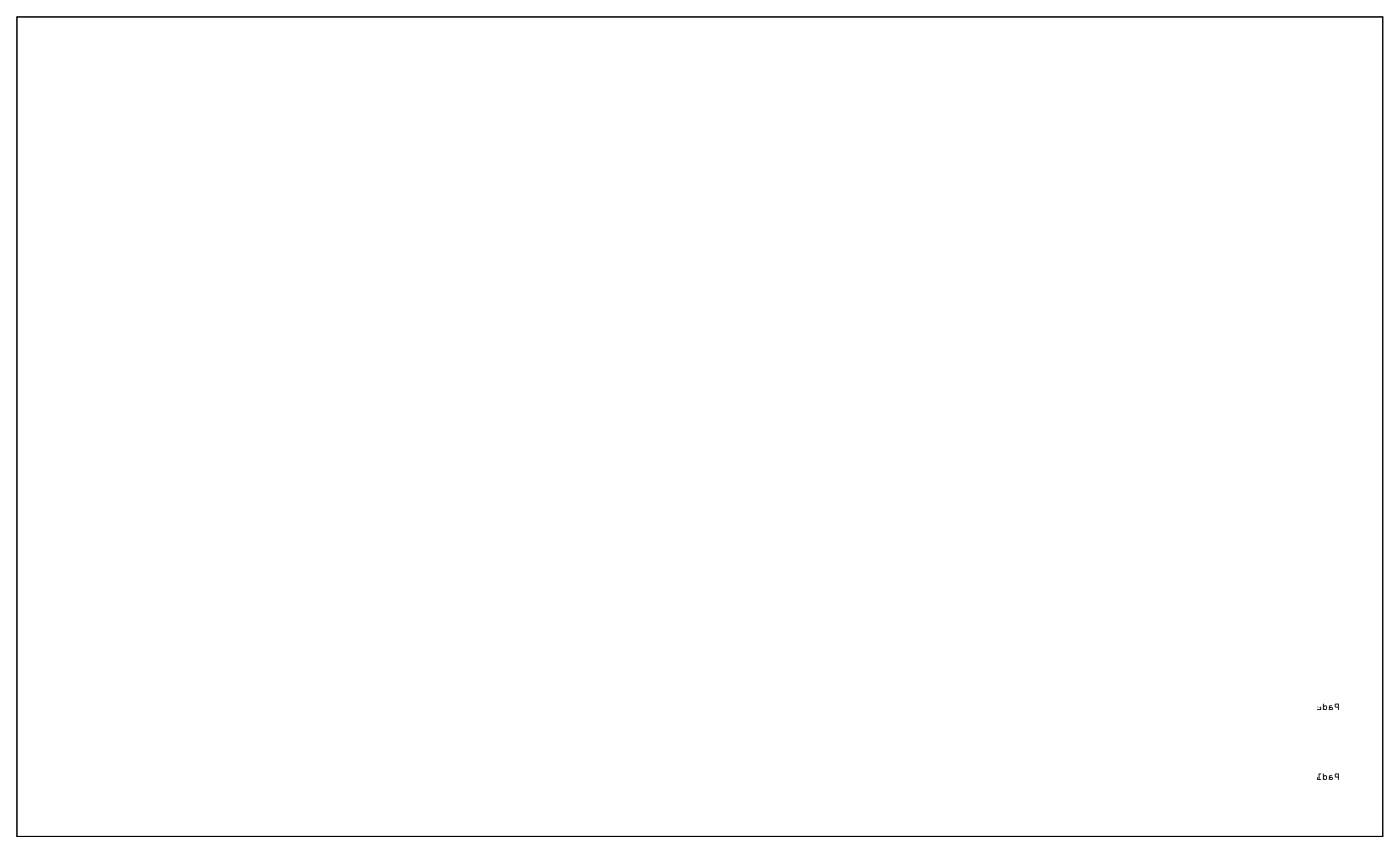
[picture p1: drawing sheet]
<svg xmlns="http://www.w3.org/2000/svg" width="301mm" height="183mm" viewBox="0 0 301 183" stroke-linecap="round" stroke-linejoin="round" font-family="sans-serif">
<path d="M3.6 3.6h293.3v175.9h-293.3z" fill="none" stroke="#000" stroke-width=".21"/>
<g fill="#000">
<path d="M3.6 3.6h293.3v175.9h-293.3zM3.6 3.6v175.9h293.3v-175.9z"/>
<path d="M286.6 151.1v.6l.7 .2 .1 .5v-1.4zM286.8 151.2h.5v.5h-.5zM285.4 151.5l-.1 .8 .6 .1a.31 .31 0 0 0 .3-.3 .31 .31 0 0 0-.3-.3l-.4-.1 .4-.1v-.2zM285.5 152h.4l.1 .2h-.3zM284.1 151.1l-.1 1.2 .7 .1 .2-.2v-.6l-.3-.2-.4 .1v-.4zM284.2 151.7l.5-.1v.6h-.3l-.2-.1zM282.8 151.1v.6l.6 .1v.4l-.6 .1 .8 .1v-.7l-.7-.1v-.4l.7-.1z"/>
<path d="M286.6 151.1v.6l.1 .2h.6v.4l.1 .1v-1.4zM286.7 151.1l.7-.1v1.4l-.1-.5-.7-.2zM286.8 151.2h.5v.5h-.5zM286.8 151.2v.5h.5v-.5zM285.4 151.5l-.1 .8 .6 .1a.32 .32 0 0 0 .3-.3 .32 .32 0 0 0-.3-.3h-.4v-.2h.5l-.1-.2zM285.4 151.5l.5-.1v.2l-.4 .1v.1h.4a.31 .31 0 0 1 .3 .3 .31 .31 0 0 1-.3 .3l-.6-.1zM285.5 152h.4l.1 .2h-.3zM285.5 152l.2 .2h.3l-.1-.3zM284 151.1v1.2l.7 .1 .2-.2v-.6l-.3-.2-.4 .1v-.4zM284.1 151.1h.1v.4l.4-.1 .3 .2v.6l-.2 .2-.7-.1zM284.2 151.7h.5v.4l-.3 .1-.2-.2zM284.2 151.7v.4l.2 .1h.3v-.6zM282.8 151.1v.6l.6 .1v.4h-.6v.1l.8 .1v-.7l-.7-.1v-.4h.6l.1-.1zM282.8 151.1h.8l-.7 .1v.4l.7 .1v.7l-.8-.1 .7-.1v-.4l-.7-.1z"/>
<path d="M286.6 166.1v.6l.7 .2 .1 .5v-1.4zM286.8 166.2h.5v.5h-.5zM285.4 166.5l-.1 .8 .6 .1a.31 .31 0 0 0 .3-.3 .31 .31 0 0 0-.3-.3l-.4-.1 .4-.1v-.2zM285.5 167h.4l.1 .2h-.3zM284.1 166.1l-.1 1.2 .7 .1 .2-.2v-.6l-.3-.2-.4 .1v-.4zM284.2 166.7l.5-.1v.5l-.3 .1-.2-.1zM283.1 166v1.2h-.2l-.1-.4v.5l.8 .1v-.2h-.3v-1l.3-.1z"/>
<path d="M286.6 166.1v.6l.1 .2h.6v.4l.1 .1v-1.4zM286.7 166.1l.7-.1v1.4l-.1-.5-.7-.2zM286.8 166.2h.5v.5h-.5zM286.8 166.2v.5h.5v-.5zM285.4 166.5l-.1 .8 .6 .1a.32 .32 0 0 0 .3-.3 .32 .32 0 0 0-.3-.3h-.4v-.2h.5l-.1-.2zM285.4 166.5l.5-.1v.2l-.4 .1v.1h.4a.31 .31 0 0 1 .3 .3 .31 .31 0 0 1-.3 .3l-.6-.1zM285.5 167h.4l.1 .2h-.3zM285.5 167l.2 .2h.3l-.1-.3zM284 166.1v1.2l.7 .1 .2-.2v-.6l-.3-.2-.4 .1v-.4zM284.1 166.1h.1v.4l.4-.1 .3 .2v.6l-.2 .2-.7-.1zM284.2 166.7h.5v.4l-.3 .1-.2-.2zM284.2 166.7v.4l.2 .1h.3v-.6zM283.1 166v1.2h-.2v-.4h-.1v.5l.8 .1v-.2h-.3v-1l.3-.1zM283.1 166l.5 .1-.3 .1v1h.3v.2l-.8-.1v-.5l.1 .4h.2z"/>
</g>
<circle cx="197.1" cy="104.1" r=".35" fill="#fff"/>
<circle cx="197.1" cy="104.1" r=".35" fill="none" stroke="#fff" stroke-width=".55"/>
<circle cx="173.1" cy="148.1" r=".35" fill="#fff"/>
<circle cx="173.1" cy="148.1" r=".35" fill="none" stroke="#fff" stroke-width=".55"/>
<circle cx="152.1" cy="127.1" r=".35" fill="#fff"/>
<circle cx="152.1" cy="127.1" r=".35" fill="none" stroke="#fff" stroke-width=".55"/>
<circle cx="154.1" cy="108.1" r=".35" fill="#fff"/>
<circle cx="154.1" cy="108.1" r=".35" fill="none" stroke="#fff" stroke-width=".55"/>
<circle cx="199.1" cy="45.1" r=".35" fill="#fff"/>
<circle cx="199.1" cy="45.1" r=".35" fill="none" stroke="#fff" stroke-width=".55"/>
<circle cx="132.1" cy="22.1" r=".35" fill="#fff"/>
<circle cx="132.1" cy="22.1" r=".35" fill="none" stroke="#fff" stroke-width=".55"/>
<circle cx="178.1" cy="168.1" r=".35" fill="#fff"/>
<circle cx="178.1" cy="168.1" r=".35" fill="none" stroke="#fff" stroke-width=".55"/>
<circle cx="153.1" cy="42.1" r=".35" fill="#fff"/>
<circle cx="153.1" cy="42.1" r=".35" fill="none" stroke="#fff" stroke-width=".55"/>
<circle cx="201.1" cy="150.1" r=".35" fill="#fff"/>
<circle cx="201.1" cy="150.1" r=".35" fill="none" stroke="#fff" stroke-width=".55"/>
<circle cx="157.1" cy="130.1" r=".35" fill="#fff"/>
<circle cx="157.1" cy="130.1" r=".35" fill="none" stroke="#fff" stroke-width=".55"/>
<circle cx="114.1" cy="172.1" r=".35" fill="#fff"/>
<circle cx="114.1" cy="172.1" r=".35" fill="none" stroke="#fff" stroke-width=".55"/>
<circle cx="135.1" cy="109.1" r=".35" fill="#fff"/>
<circle cx="135.1" cy="109.1" r=".35" fill="none" stroke="#fff" stroke-width=".55"/>
<circle cx="136.1" cy="167.1" r=".35" fill="#fff"/>
<circle cx="136.1" cy="167.1" r=".35" fill="none" stroke="#fff" stroke-width=".55"/>
<circle cx="155.1" cy="65.1" r=".35" fill="#fff"/>
<circle cx="155.1" cy="65.1" r=".35" fill="none" stroke="#fff" stroke-width=".55"/>
<circle cx="156.1" cy="64.1" r=".35" fill="#fff"/>
<circle cx="156.1" cy="64.1" r=".35" fill="none" stroke="#fff" stroke-width=".55"/>
<circle cx="112.1" cy="21.1" r=".35" fill="#fff"/>
<circle cx="112.1" cy="21.1" r=".35" fill="none" stroke="#fff" stroke-width=".55"/>
<circle cx="132.1" cy="150.1" r=".35" fill="#fff"/>
<circle cx="132.1" cy="150.1" r=".35" fill="none" stroke="#fff" stroke-width=".55"/>
<circle cx="177.1" cy="131.1" r=".35" fill="#fff"/>
<circle cx="177.1" cy="131.1" r=".35" fill="none" stroke="#fff" stroke-width=".55"/>
<circle cx="153.1" cy="170.1" r=".35" fill="#fff"/>
<circle cx="153.1" cy="170.1" r=".35" fill="none" stroke="#fff" stroke-width=".55"/>
<circle cx="200.1" cy="63.1" r=".35" fill="#fff"/>
<circle cx="200.1" cy="63.1" r=".35" fill="none" stroke="#fff" stroke-width=".55"/>
<circle cx="157.1" cy="26.1" r=".35" fill="#fff"/>
<circle cx="157.1" cy="26.1" r=".35" fill="none" stroke="#fff" stroke-width=".55"/>
<circle cx="138.1" cy="22.1" r=".35" fill="#fff"/>
<circle cx="138.1" cy="22.1" r=".35" fill="none" stroke="#fff" stroke-width=".55"/>
<circle cx="154.1" cy="47.1" r=".35" fill="#fff"/>
<circle cx="154.1" cy="47.1" r=".35" fill="none" stroke="#fff" stroke-width=".55"/>
<circle cx="111.1" cy="148.1" r=".35" fill="#fff"/>
<circle cx="111.1" cy="148.1" r=".35" fill="none" stroke="#fff" stroke-width=".55"/>
<circle cx="115.1" cy="43.1" r=".35" fill="#fff"/>
<circle cx="115.1" cy="43.1" r=".35" fill="none" stroke="#fff" stroke-width=".55"/>
<circle cx="115.1" cy="127.1" r=".35" fill="#fff"/>
<circle cx="115.1" cy="127.1" r=".35" fill="none" stroke="#fff" stroke-width=".55"/>
<circle cx="199.1" cy="41.1" r=".35" fill="#fff"/>
<circle cx="199.1" cy="41.1" r=".35" fill="none" stroke="#fff" stroke-width=".55"/>
<circle cx="198.1" cy="67.1" r=".35" fill="#fff"/>
<circle cx="198.1" cy="67.1" r=".35" fill="none" stroke="#fff" stroke-width=".55"/>
<circle cx="174.1" cy="84.1" r=".35" fill="#fff"/>
<circle cx="174.1" cy="84.1" r=".35" fill="none" stroke="#fff" stroke-width=".55"/>
<circle cx="197.1" cy="148.1" r=".35" fill="#fff"/>
<circle cx="197.1" cy="148.1" r=".35" fill="none" stroke="#fff" stroke-width=".55"/>
<circle cx="156.1" cy="173.1" r=".35" fill="#fff"/>
<circle cx="156.1" cy="173.1" r=".35" fill="none" stroke="#fff" stroke-width=".55"/>
<circle cx="136.1" cy="85.1" r=".35" fill="#fff"/>
<circle cx="136.1" cy="85.1" r=".35" fill="none" stroke="#fff" stroke-width=".55"/>
<circle cx="132.1" cy="64.1" r=".35" fill="#fff"/>
<circle cx="132.1" cy="64.1" r=".35" fill="none" stroke="#fff" stroke-width=".55"/>
<circle cx="159.1" cy="24.1" r=".35" fill="#fff"/>
<circle cx="159.1" cy="24.1" r=".35" fill="none" stroke="#fff" stroke-width=".55"/>
<circle cx="135.1" cy="126.1" r=".35" fill="#fff"/>
<circle cx="135.1" cy="126.1" r=".35" fill="none" stroke="#fff" stroke-width=".55"/>
<circle cx="136.1" cy="131.1" r=".35" fill="#fff"/>
<circle cx="136.1" cy="131.1" r=".35" fill="none" stroke="#fff" stroke-width=".55"/>
<circle cx="176.1" cy="109.1" r=".35" fill="#fff"/>
<circle cx="176.1" cy="109.1" r=".35" fill="none" stroke="#fff" stroke-width=".55"/>
<circle cx="134.1" cy="146.1" r=".35" fill="#fff"/>
<circle cx="134.1" cy="146.1" r=".35" fill="none" stroke="#fff" stroke-width=".55"/>
<circle cx="195.1" cy="150.1" r=".35" fill="#fff"/>
<circle cx="195.1" cy="150.1" r=".35" fill="none" stroke="#fff" stroke-width=".55"/>
<circle cx="175.1" cy="25.1" r=".35" fill="#fff"/>
<circle cx="175.1" cy="25.1" r=".35" fill="none" stroke="#fff" stroke-width=".55"/>
<circle cx="176.1" cy="44.1" r=".35" fill="#fff"/>
<circle cx="176.1" cy="44.1" r=".35" fill="none" stroke="#fff" stroke-width=".55"/>
<circle cx="197.1" cy="89.1" r=".35" fill="#fff"/>
<circle cx="197.1" cy="89.1" r=".35" fill="none" stroke="#fff" stroke-width=".55"/>
<circle cx="115.1" cy="87.1" r=".35" fill="#fff"/>
<circle cx="115.1" cy="87.1" r=".35" fill="none" stroke="#fff" stroke-width=".55"/>
<circle cx="113.1" cy="83.1" r=".35" fill="#fff"/>
<circle cx="113.1" cy="83.1" r=".35" fill="none" stroke="#fff" stroke-width=".55"/>
<circle cx="196.1" cy="170.1" r=".35" fill="#fff"/>
<circle cx="196.1" cy="170.1" r=".35" fill="none" stroke="#fff" stroke-width=".55"/>
<circle cx="152.1" cy="87.1" r=".35" fill="#fff"/>
<circle cx="152.1" cy="87.1" r=".35" fill="none" stroke="#fff" stroke-width=".55"/>
<circle cx="156.1" cy="23.1" r=".35" fill="#fff"/>
<circle cx="156.1" cy="23.1" r=".35" fill="none" stroke="#fff" stroke-width=".55"/>
<circle cx="136.1" cy="104.1" r=".35" fill="#fff"/>
<circle cx="136.1" cy="104.1" r=".35" fill="none" stroke="#fff" stroke-width=".55"/>
<circle cx="156.1" cy="150.1" r=".35" fill="#fff"/>
<circle cx="156.1" cy="150.1" r=".35" fill="none" stroke="#fff" stroke-width=".55"/>
<circle cx="176.1" cy="65.1" r=".35" fill="#fff"/>
<circle cx="176.1" cy="65.1" r=".35" fill="none" stroke="#fff" stroke-width=".55"/>
<circle cx="158.1" cy="66.1" r=".35" fill="#fff"/>
<circle cx="158.1" cy="66.1" r=".35" fill="none" stroke="#fff" stroke-width=".55"/>
<circle cx="114.1" cy="147.1" r=".35" fill="#fff"/>
<circle cx="114.1" cy="147.1" r=".35" fill="none" stroke="#fff" stroke-width=".55"/>
<circle cx="113.1" cy="22.1" r=".35" fill="#fff"/>
<circle cx="113.1" cy="22.1" r=".35" fill="none" stroke="#fff" stroke-width=".55"/>
<circle cx="154.1" cy="25.1" r=".35" fill="#fff"/>
<circle cx="154.1" cy="25.1" r=".35" fill="none" stroke="#fff" stroke-width=".55"/>
<circle cx="175.1" cy="104.1" r=".35" fill="#fff"/>
<circle cx="175.1" cy="104.1" r=".35" fill="none" stroke="#fff" stroke-width=".55"/>
<circle cx="179.1" cy="25.1" r=".35" fill="#fff"/>
<circle cx="179.1" cy="25.1" r=".35" fill="none" stroke="#fff" stroke-width=".55"/>
<circle cx="112.1" cy="63.1" r=".35" fill="#fff"/>
<circle cx="112.1" cy="63.1" r=".35" fill="none" stroke="#fff" stroke-width=".55"/>
<circle cx="197.1" cy="20.1" r=".35" fill="#fff"/>
<circle cx="197.1" cy="20.1" r=".35" fill="none" stroke="#fff" stroke-width=".55"/>
<circle cx="173.1" cy="169.1" r=".35" fill="#fff"/>
<circle cx="173.1" cy="169.1" r=".35" fill="none" stroke="#fff" stroke-width=".55"/>
<circle cx="200.1" cy="105.1" r=".35" fill="#fff"/>
<circle cx="200.1" cy="105.1" r=".35" fill="none" stroke="#fff" stroke-width=".55"/>
<circle cx="196.1" cy="84.1" r=".35" fill="#fff"/>
<circle cx="196.1" cy="84.1" r=".35" fill="none" stroke="#fff" stroke-width=".55"/>
<circle cx="112.1" cy="105.1" r=".35" fill="#fff"/>
<circle cx="112.1" cy="105.1" r=".35" fill="none" stroke="#fff" stroke-width=".55"/>
<circle cx="154.1" cy="146.1" r=".35" fill="#fff"/>
<circle cx="154.1" cy="146.1" r=".35" fill="none" stroke="#fff" stroke-width=".55"/>
<circle cx="117.1" cy="169.1" r=".35" fill="#fff"/>
<circle cx="117.1" cy="169.1" r=".35" fill="none" stroke="#fff" stroke-width=".55"/>
<circle cx="198.1" cy="130.1" r=".35" fill="#fff"/>
<circle cx="198.1" cy="130.1" r=".35" fill="none" stroke="#fff" stroke-width=".55"/>
<circle cx="132.1" cy="171.1" r=".35" fill="#fff"/>
<circle cx="132.1" cy="171.1" r=".35" fill="none" stroke="#fff" stroke-width=".55"/>
<circle cx="201.1" cy="171.1" r=".35" fill="#fff"/>
<circle cx="201.1" cy="171.1" r=".35" fill="none" stroke="#fff" stroke-width=".55"/>
<circle cx="201.1" cy="43.1" r=".35" fill="#fff"/>
<circle cx="201.1" cy="43.1" r=".35" fill="none" stroke="#fff" stroke-width=".55"/>
<circle cx="137.1" cy="107.1" r=".35" fill="#fff"/>
<circle cx="137.1" cy="107.1" r=".35" fill="none" stroke="#fff" stroke-width=".55"/>
<circle cx="175.1" cy="47.1" r=".35" fill="#fff"/>
<circle cx="175.1" cy="47.1" r=".35" fill="none" stroke="#fff" stroke-width=".55"/>
<circle cx="113.1" cy="62.1" r=".35" fill="#fff"/>
<circle cx="113.1" cy="62.1" r=".35" fill="none" stroke="#fff" stroke-width=".55"/>
<circle cx="177.1" cy="146.1" r=".35" fill="#fff"/>
<circle cx="177.1" cy="146.1" r=".35" fill="none" stroke="#fff" stroke-width=".55"/>
<circle cx="153.1" cy="151.1" r=".35" fill="#fff"/>
<circle cx="153.1" cy="151.1" r=".35" fill="none" stroke="#fff" stroke-width=".55"/>
<circle cx="153.1" cy="128.1" r=".35" fill="#fff"/>
<circle cx="153.1" cy="128.1" r=".35" fill="none" stroke="#fff" stroke-width=".55"/>
<circle cx="199.1" cy="171.1" r=".35" fill="#fff"/>
<circle cx="199.1" cy="171.1" r=".35" fill="none" stroke="#fff" stroke-width=".55"/>
<circle cx="135.1" cy="105.1" r=".35" fill="#fff"/>
<circle cx="135.1" cy="105.1" r=".35" fill="none" stroke="#fff" stroke-width=".55"/>
<circle cx="111.1" cy="85.1" r=".35" fill="#fff"/>
<circle cx="111.1" cy="85.1" r=".35" fill="none" stroke="#fff" stroke-width=".55"/>
<circle cx="174.1" cy="22.1" r=".35" fill="#fff"/>
<circle cx="174.1" cy="22.1" r=".35" fill="none" stroke="#fff" stroke-width=".55"/>
<circle cx="158.1" cy="87.1" r=".35" fill="#fff"/>
<circle cx="158.1" cy="87.1" r=".35" fill="none" stroke="#fff" stroke-width=".55"/>
<circle cx="112.1" cy="44.1" r=".35" fill="#fff"/>
<circle cx="112.1" cy="44.1" r=".35" fill="none" stroke="#fff" stroke-width=".55"/>
<circle cx="113.1" cy="148.1" r=".35" fill="#fff"/>
<circle cx="113.1" cy="148.1" r=".35" fill="none" stroke="#fff" stroke-width=".55"/>
<circle cx="200.1" cy="128.1" r=".35" fill="#fff"/>
<circle cx="200.1" cy="128.1" r=".35" fill="none" stroke="#fff" stroke-width=".55"/>
<circle cx="178.1" cy="149.1" r=".35" fill="#fff"/>
<circle cx="178.1" cy="149.1" r=".35" fill="none" stroke="#fff" stroke-width=".55"/>
<circle cx="176.1" cy="128.1" r=".35" fill="#fff"/>
<circle cx="176.1" cy="128.1" r=".35" fill="none" stroke="#fff" stroke-width=".55"/>
<circle cx="158.1" cy="171.1" r=".35" fill="#fff"/>
<circle cx="158.1" cy="171.1" r=".35" fill="none" stroke="#fff" stroke-width=".55"/>
<circle cx="158.1" cy="25.1" r=".35" fill="#fff"/>
<circle cx="158.1" cy="25.1" r=".35" fill="none" stroke="#fff" stroke-width=".55"/>
<circle cx="173.1" cy="106.1" r=".35" fill="#fff"/>
<circle cx="173.1" cy="106.1" r=".35" fill="none" stroke="#fff" stroke-width=".55"/>
<circle cx="115.1" cy="26.1" r=".35" fill="#fff"/>
<circle cx="115.1" cy="26.1" r=".35" fill="none" stroke="#fff" stroke-width=".55"/>
<circle cx="134.1" cy="125.1" r=".35" fill="#fff"/>
<circle cx="134.1" cy="125.1" r=".35" fill="none" stroke="#fff" stroke-width=".55"/>
<circle cx="135.1" cy="44.1" r=".35" fill="#fff"/>
<circle cx="135.1" cy="44.1" r=".35" fill="none" stroke="#fff" stroke-width=".55"/>
<circle cx="116.1" cy="88.1" r=".35" fill="#fff"/>
<circle cx="116.1" cy="88.1" r=".35" fill="none" stroke="#fff" stroke-width=".55"/>
<circle cx="112.1" cy="126.1" r=".35" fill="#fff"/>
<circle cx="112.1" cy="126.1" r=".35" fill="none" stroke="#fff" stroke-width=".55"/>
<circle cx="138.1" cy="85.1" r=".35" fill="#fff"/>
<circle cx="138.1" cy="85.1" r=".35" fill="none" stroke="#fff" stroke-width=".55"/>
<circle cx="132.1" cy="108.1" r=".35" fill="#fff"/>
<circle cx="132.1" cy="108.1" r=".35" fill="none" stroke="#fff" stroke-width=".55"/>
<circle cx="175.1" cy="173.1" r=".35" fill="#fff"/>
<circle cx="175.1" cy="173.1" r=".35" fill="none" stroke="#fff" stroke-width=".55"/>
<circle cx="134.1" cy="173.1" r=".35" fill="#fff"/>
<circle cx="134.1" cy="173.1" r=".35" fill="none" stroke="#fff" stroke-width=".55"/>
<circle cx="176.1" cy="126.1" r=".35" fill="#fff"/>
<circle cx="176.1" cy="126.1" r=".35" fill="none" stroke="#fff" stroke-width=".55"/>
<circle cx="135.1" cy="149.1" r=".35" fill="#fff"/>
<circle cx="135.1" cy="149.1" r=".35" fill="none" stroke="#fff" stroke-width=".55"/>
<circle cx="112.1" cy="149.1" r=".35" fill="#fff"/>
<circle cx="112.1" cy="149.1" r=".35" fill="none" stroke="#fff" stroke-width=".55"/>
<circle cx="133.1" cy="149.1" r=".35" fill="#fff"/>
<circle cx="133.1" cy="149.1" r=".35" fill="none" stroke="#fff" stroke-width=".55"/>
<circle cx="199.1" cy="125.1" r=".35" fill="#fff"/>
<circle cx="199.1" cy="125.1" r=".35" fill="none" stroke="#fff" stroke-width=".55"/>
<circle cx="154.1" cy="89.1" r=".35" fill="#fff"/>
<circle cx="154.1" cy="89.1" r=".35" fill="none" stroke="#fff" stroke-width=".55"/>
<circle cx="176.1" cy="42.1" r=".35" fill="#fff"/>
<circle cx="176.1" cy="42.1" r=".35" fill="none" stroke="#fff" stroke-width=".55"/>
<circle cx="136.1" cy="89.1" r=".35" fill="#fff"/>
<circle cx="136.1" cy="89.1" r=".35" fill="none" stroke="#fff" stroke-width=".55"/>
<circle cx="133.1" cy="21.1" r=".35" fill="#fff"/>
<circle cx="133.1" cy="21.1" r=".35" fill="none" stroke="#fff" stroke-width=".55"/>
<circle cx="116.1" cy="147.1" r=".35" fill="#fff"/>
<circle cx="116.1" cy="147.1" r=".35" fill="none" stroke="#fff" stroke-width=".55"/>
<circle cx="116.1" cy="126.1" r=".35" fill="#fff"/>
<circle cx="116.1" cy="126.1" r=".35" fill="none" stroke="#fff" stroke-width=".55"/>
<circle cx="137.1" cy="46.1" r=".35" fill="#fff"/>
<circle cx="137.1" cy="46.1" r=".35" fill="none" stroke="#fff" stroke-width=".55"/>
<circle cx="138.1" cy="150.1" r=".35" fill="#fff"/>
<circle cx="138.1" cy="150.1" r=".35" fill="none" stroke="#fff" stroke-width=".55"/>
<circle cx="155.1" cy="149.1" r=".35" fill="#fff"/>
<circle cx="155.1" cy="149.1" r=".35" fill="none" stroke="#fff" stroke-width=".55"/>
<circle cx="117.1" cy="127.1" r=".35" fill="#fff"/>
<circle cx="117.1" cy="127.1" r=".35" fill="none" stroke="#fff" stroke-width=".55"/>
<circle cx="174.1" cy="107.1" r=".35" fill="#fff"/>
<circle cx="174.1" cy="107.1" r=".35" fill="none" stroke="#fff" stroke-width=".55"/>
<circle cx="136.1" cy="64.1" r=".35" fill="#fff"/>
<circle cx="136.1" cy="64.1" r=".35" fill="none" stroke="#fff" stroke-width=".55"/>
<circle cx="175.1" cy="148.1" r=".35" fill="#fff"/>
<circle cx="175.1" cy="148.1" r=".35" fill="none" stroke="#fff" stroke-width=".55"/>
<circle cx="157.1" cy="42.1" r=".35" fill="#fff"/>
<circle cx="157.1" cy="42.1" r=".35" fill="none" stroke="#fff" stroke-width=".55"/>
<circle cx="157.1" cy="172.1" r=".35" fill="#fff"/>
<circle cx="157.1" cy="172.1" r=".35" fill="none" stroke="#fff" stroke-width=".55"/>
<circle cx="198.1" cy="21.1" r=".35" fill="#fff"/>
<circle cx="198.1" cy="21.1" r=".35" fill="none" stroke="#fff" stroke-width=".55"/>
<circle cx="175.1" cy="127.1" r=".35" fill="#fff"/>
<circle cx="175.1" cy="127.1" r=".35" fill="none" stroke="#fff" stroke-width=".55"/>
<circle cx="136.1" cy="106.1" r=".35" fill="#fff"/>
<circle cx="136.1" cy="106.1" r=".35" fill="none" stroke="#fff" stroke-width=".55"/>
<circle cx="134.1" cy="26.1" r=".35" fill="#fff"/>
<circle cx="134.1" cy="26.1" r=".35" fill="none" stroke="#fff" stroke-width=".55"/>
<circle cx="201.1" cy="64.1" r=".35" fill="#fff"/>
<circle cx="201.1" cy="64.1" r=".35" fill="none" stroke="#fff" stroke-width=".55"/>
<circle cx="113.1" cy="68.1" r=".35" fill="#fff"/>
<circle cx="113.1" cy="68.1" r=".35" fill="none" stroke="#fff" stroke-width=".55"/>
<circle cx="112.1" cy="86.1" r=".35" fill="#fff"/>
<circle cx="112.1" cy="86.1" r=".35" fill="none" stroke="#fff" stroke-width=".55"/>
<circle cx="135.1" cy="42.1" r=".35" fill="#fff"/>
<circle cx="135.1" cy="42.1" r=".35" fill="none" stroke="#fff" stroke-width=".55"/>
<circle cx="115.1" cy="110.1" r=".35" fill="#fff"/>
<circle cx="115.1" cy="110.1" r=".35" fill="none" stroke="#fff" stroke-width=".55"/>
<circle cx="136.1" cy="173.1" r=".35" fill="#fff"/>
<circle cx="136.1" cy="173.1" r=".35" fill="none" stroke="#fff" stroke-width=".55"/>
<circle cx="199.1" cy="43.1" r=".35" fill="#fff"/>
<circle cx="199.1" cy="43.1" r=".35" fill="none" stroke="#fff" stroke-width=".55"/>
<circle cx="154.1" cy="167.1" r=".35" fill="#fff"/>
<circle cx="154.1" cy="167.1" r=".35" fill="none" stroke="#fff" stroke-width=".55"/>
<circle cx="133.1" cy="63.1" r=".35" fill="#fff"/>
<circle cx="133.1" cy="63.1" r=".35" fill="none" stroke="#fff" stroke-width=".55"/>
<circle cx="133.1" cy="84.1" r=".35" fill="#fff"/>
<circle cx="133.1" cy="84.1" r=".35" fill="none" stroke="#fff" stroke-width=".55"/>
<circle cx="136.1" cy="43.1" r=".35" fill="#fff"/>
<circle cx="136.1" cy="43.1" r=".35" fill="none" stroke="#fff" stroke-width=".55"/>
<circle cx="196.1" cy="42.1" r=".35" fill="#fff"/>
<circle cx="196.1" cy="42.1" r=".35" fill="none" stroke="#fff" stroke-width=".55"/>
<circle cx="116.1" cy="42.1" r=".35" fill="#fff"/>
<circle cx="116.1" cy="42.1" r=".35" fill="none" stroke="#fff" stroke-width=".55"/>
<circle cx="195.1" cy="64.1" r=".35" fill="#fff"/>
<circle cx="195.1" cy="64.1" r=".35" fill="none" stroke="#fff" stroke-width=".55"/>
<circle cx="132.1" cy="43.1" r=".35" fill="#fff"/>
<circle cx="132.1" cy="43.1" r=".35" fill="none" stroke="#fff" stroke-width=".55"/>
<circle cx="197.1" cy="108.1" r=".35" fill="#fff"/>
<circle cx="197.1" cy="108.1" r=".35" fill="none" stroke="#fff" stroke-width=".55"/>
<circle cx="197.1" cy="129.1" r=".35" fill="#fff"/>
<circle cx="197.1" cy="129.1" r=".35" fill="none" stroke="#fff" stroke-width=".55"/>
<circle cx="155.1" cy="130.1" r=".35" fill="#fff"/>
<circle cx="155.1" cy="130.1" r=".35" fill="none" stroke="#fff" stroke-width=".55"/>
<circle cx="177.1" cy="68.1" r=".35" fill="#fff"/>
<circle cx="177.1" cy="68.1" r=".35" fill="none" stroke="#fff" stroke-width=".55"/>
<circle cx="176.1" cy="63.1" r=".35" fill="#fff"/>
<circle cx="176.1" cy="63.1" r=".35" fill="none" stroke="#fff" stroke-width=".55"/>
<circle cx="132.1" cy="85.1" r=".35" fill="#fff"/>
<circle cx="132.1" cy="85.1" r=".35" fill="none" stroke="#fff" stroke-width=".55"/>
<circle cx="153.1" cy="84.1" r=".35" fill="#fff"/>
<circle cx="153.1" cy="84.1" r=".35" fill="none" stroke="#fff" stroke-width=".55"/>
<circle cx="137.1" cy="130.1" r=".35" fill="#fff"/>
<circle cx="137.1" cy="130.1" r=".35" fill="none" stroke="#fff" stroke-width=".55"/>
<circle cx="153.1" cy="172.1" r=".35" fill="#fff"/>
<circle cx="153.1" cy="172.1" r=".35" fill="none" stroke="#fff" stroke-width=".55"/>
<circle cx="135.1" cy="128.1" r=".35" fill="#fff"/>
<circle cx="135.1" cy="128.1" r=".35" fill="none" stroke="#fff" stroke-width=".55"/>
<circle cx="132.1" cy="24.1" r=".35" fill="#fff"/>
<circle cx="132.1" cy="24.1" r=".35" fill="none" stroke="#fff" stroke-width=".55"/>
<circle cx="113.1" cy="108.1" r=".35" fill="#fff"/>
<circle cx="113.1" cy="108.1" r=".35" fill="none" stroke="#fff" stroke-width=".55"/>
<circle cx="152.1" cy="169.1" r=".35" fill="#fff"/>
<circle cx="152.1" cy="169.1" r=".35" fill="none" stroke="#fff" stroke-width=".55"/>
<circle cx="176.1" cy="151.1" r=".35" fill="#fff"/>
<circle cx="176.1" cy="151.1" r=".35" fill="none" stroke="#fff" stroke-width=".55"/>
<circle cx="196.1" cy="109.1" r=".35" fill="#fff"/>
<circle cx="196.1" cy="109.1" r=".35" fill="none" stroke="#fff" stroke-width=".55"/>
<circle cx="135.1" cy="21.1" r=".35" fill="#fff"/>
<circle cx="135.1" cy="21.1" r=".35" fill="none" stroke="#fff" stroke-width=".55"/>
<circle cx="197.1" cy="173.1" r=".35" fill="#fff"/>
<circle cx="197.1" cy="173.1" r=".35" fill="none" stroke="#fff" stroke-width=".55"/>
<circle cx="117.1" cy="45.1" r=".35" fill="#fff"/>
<circle cx="117.1" cy="45.1" r=".35" fill="none" stroke="#fff" stroke-width=".55"/>
<circle cx="201.1" cy="22.1" r=".35" fill="#fff"/>
<circle cx="201.1" cy="22.1" r=".35" fill="none" stroke="#fff" stroke-width=".55"/>
<circle cx="200.1" cy="172.1" r=".35" fill="#fff"/>
<circle cx="200.1" cy="172.1" r=".35" fill="none" stroke="#fff" stroke-width=".55"/>
<circle cx="113.1" cy="152.1" r=".35" fill="#fff"/>
<circle cx="113.1" cy="152.1" r=".35" fill="none" stroke="#fff" stroke-width=".55"/>
<circle cx="197.1" cy="85.1" r=".35" fill="#fff"/>
<circle cx="197.1" cy="85.1" r=".35" fill="none" stroke="#fff" stroke-width=".55"/>
<circle cx="157.1" cy="109.1" r=".35" fill="#fff"/>
<circle cx="157.1" cy="109.1" r=".35" fill="none" stroke="#fff" stroke-width=".55"/>
<circle cx="177.1" cy="104.1" r=".35" fill="#fff"/>
<circle cx="177.1" cy="104.1" r=".35" fill="none" stroke="#fff" stroke-width=".55"/>
<circle cx="197.1" cy="87.1" r=".35" fill="#fff"/>
<circle cx="197.1" cy="87.1" r=".35" fill="none" stroke="#fff" stroke-width=".55"/>
<circle cx="198.1" cy="88.1" r=".35" fill="#fff"/>
<circle cx="198.1" cy="88.1" r=".35" fill="none" stroke="#fff" stroke-width=".55"/>
<circle cx="175.1" cy="68.1" r=".35" fill="#fff"/>
<circle cx="175.1" cy="68.1" r=".35" fill="none" stroke="#fff" stroke-width=".55"/>
<circle cx="156.1" cy="167.1" r=".35" fill="#fff"/>
<circle cx="156.1" cy="167.1" r=".35" fill="none" stroke="#fff" stroke-width=".55"/>
<circle cx="179.1" cy="171.1" r=".35" fill="#fff"/>
<circle cx="179.1" cy="171.1" r=".35" fill="none" stroke="#fff" stroke-width=".55"/>
<circle cx="152.1" cy="148.1" r=".35" fill="#fff"/>
<circle cx="152.1" cy="148.1" r=".35" fill="none" stroke="#fff" stroke-width=".55"/>
<circle cx="199.1" cy="152.1" r=".35" fill="#fff"/>
<circle cx="199.1" cy="152.1" r=".35" fill="none" stroke="#fff" stroke-width=".55"/>
<circle cx="174.1" cy="170.1" r=".35" fill="#fff"/>
<circle cx="174.1" cy="170.1" r=".35" fill="none" stroke="#fff" stroke-width=".55"/>
<circle cx="155.1" cy="44.1" r=".35" fill="#fff"/>
<circle cx="155.1" cy="44.1" r=".35" fill="none" stroke="#fff" stroke-width=".55"/>
<circle cx="195.1" cy="148.1" r=".35" fill="#fff"/>
<circle cx="195.1" cy="148.1" r=".35" fill="none" stroke="#fff" stroke-width=".55"/>
<circle cx="115.1" cy="148.1" r=".35" fill="#fff"/>
<circle cx="115.1" cy="148.1" r=".35" fill="none" stroke="#fff" stroke-width=".55"/>
<circle cx="175.1" cy="129.1" r=".35" fill="#fff"/>
<circle cx="175.1" cy="129.1" r=".35" fill="none" stroke="#fff" stroke-width=".55"/>
<circle cx="157.1" cy="88.1" r=".35" fill="#fff"/>
<circle cx="157.1" cy="88.1" r=".35" fill="none" stroke="#fff" stroke-width=".55"/>
<circle cx="157.1" cy="126.1" r=".35" fill="#fff"/>
<circle cx="157.1" cy="126.1" r=".35" fill="none" stroke="#fff" stroke-width=".55"/>
<circle cx="177.1" cy="66.1" r=".35" fill="#fff"/>
<circle cx="177.1" cy="66.1" r=".35" fill="none" stroke="#fff" stroke-width=".55"/>
<circle cx="156.1" cy="89.1" r=".35" fill="#fff"/>
<circle cx="156.1" cy="89.1" r=".35" fill="none" stroke="#fff" stroke-width=".55"/>
<circle cx="175.1" cy="167.1" r=".35" fill="#fff"/>
<circle cx="175.1" cy="167.1" r=".35" fill="none" stroke="#fff" stroke-width=".55"/>
<circle cx="111.1" cy="66.1" r=".35" fill="#fff"/>
<circle cx="111.1" cy="66.1" r=".35" fill="none" stroke="#fff" stroke-width=".55"/>
<circle cx="174.1" cy="105.1" r=".35" fill="#fff"/>
<circle cx="174.1" cy="105.1" r=".35" fill="none" stroke="#fff" stroke-width=".55"/>
<circle cx="195.1" cy="127.1" r=".35" fill="#fff"/>
<circle cx="195.1" cy="127.1" r=".35" fill="none" stroke="#fff" stroke-width=".55"/>
<circle cx="157.1" cy="147.1" r=".35" fill="#fff"/>
<circle cx="157.1" cy="147.1" r=".35" fill="none" stroke="#fff" stroke-width=".55"/>
<circle cx="176.1" cy="172.1" r=".35" fill="#fff"/>
<circle cx="176.1" cy="172.1" r=".35" fill="none" stroke="#fff" stroke-width=".55"/>
<circle cx="200.1" cy="168.1" r=".35" fill="#fff"/>
<circle cx="200.1" cy="168.1" r=".35" fill="none" stroke="#fff" stroke-width=".55"/>
<circle cx="175.1" cy="43.1" r=".35" fill="#fff"/>
<circle cx="175.1" cy="43.1" r=".35" fill="none" stroke="#fff" stroke-width=".55"/>
<circle cx="179.1" cy="21.1" r=".35" fill="#fff"/>
<circle cx="179.1" cy="21.1" r=".35" fill="none" stroke="#fff" stroke-width=".55"/>
<circle cx="135.1" cy="86.1" r=".35" fill="#fff"/>
<circle cx="135.1" cy="86.1" r=".35" fill="none" stroke="#fff" stroke-width=".55"/>
<circle cx="196.1" cy="147.1" r=".35" fill="#fff"/>
<circle cx="196.1" cy="147.1" r=".35" fill="none" stroke="#fff" stroke-width=".55"/>
<circle cx="199.1" cy="85.1" r=".35" fill="#fff"/>
<circle cx="199.1" cy="85.1" r=".35" fill="none" stroke="#fff" stroke-width=".55"/>
<circle cx="116.1" cy="105.1" r=".35" fill="#fff"/>
<circle cx="116.1" cy="105.1" r=".35" fill="none" stroke="#fff" stroke-width=".55"/>
<circle cx="196.1" cy="151.1" r=".35" fill="#fff"/>
<circle cx="196.1" cy="151.1" r=".35" fill="none" stroke="#fff" stroke-width=".55"/>
<circle cx="201.1" cy="24.1" r=".35" fill="#fff"/>
<circle cx="201.1" cy="24.1" r=".35" fill="none" stroke="#fff" stroke-width=".55"/>
<circle cx="136.1" cy="20.1" r=".35" fill="#fff"/>
<circle cx="136.1" cy="20.1" r=".35" fill="none" stroke="#fff" stroke-width=".55"/>
<circle cx="153.1" cy="168.1" r=".35" fill="#fff"/>
<circle cx="153.1" cy="168.1" r=".35" fill="none" stroke="#fff" stroke-width=".55"/>
<circle cx="157.1" cy="22.1" r=".35" fill="#fff"/>
<circle cx="157.1" cy="22.1" r=".35" fill="none" stroke="#fff" stroke-width=".55"/>
<circle cx="196.1" cy="67.1" r=".35" fill="#fff"/>
<circle cx="196.1" cy="67.1" r=".35" fill="none" stroke="#fff" stroke-width=".55"/>
<circle cx="197.1" cy="41.1" r=".35" fill="#fff"/>
<circle cx="197.1" cy="41.1" r=".35" fill="none" stroke="#fff" stroke-width=".55"/>
<circle cx="197.1" cy="68.1" r=".35" fill="#fff"/>
<circle cx="197.1" cy="68.1" r=".35" fill="none" stroke="#fff" stroke-width=".55"/>
<circle cx="115.1" cy="20.1" r=".35" fill="#fff"/>
<circle cx="115.1" cy="20.1" r=".35" fill="none" stroke="#fff" stroke-width=".55"/>
<circle cx="179.1" cy="106.1" r=".35" fill="#fff"/>
<circle cx="179.1" cy="106.1" r=".35" fill="none" stroke="#fff" stroke-width=".55"/>
<circle cx="137.1" cy="65.1" r=".35" fill="#fff"/>
<circle cx="137.1" cy="65.1" r=".35" fill="none" stroke="#fff" stroke-width=".55"/>
<circle cx="136.1" cy="171.1" r=".35" fill="#fff"/>
<circle cx="136.1" cy="171.1" r=".35" fill="none" stroke="#fff" stroke-width=".55"/>
<circle cx="154.1" cy="87.1" r=".35" fill="#fff"/>
<circle cx="154.1" cy="87.1" r=".35" fill="none" stroke="#fff" stroke-width=".55"/>
<circle cx="133.1" cy="147.1" r=".35" fill="#fff"/>
<circle cx="133.1" cy="147.1" r=".35" fill="none" stroke="#fff" stroke-width=".55"/>
<circle cx="200.1" cy="44.1" r=".35" fill="#fff"/>
<circle cx="200.1" cy="44.1" r=".35" fill="none" stroke="#fff" stroke-width=".55"/>
<circle cx="153.1" cy="24.1" r=".35" fill="#fff"/>
<circle cx="153.1" cy="24.1" r=".35" fill="none" stroke="#fff" stroke-width=".55"/>
<circle cx="114.1" cy="42.1" r=".35" fill="#fff"/>
<circle cx="114.1" cy="42.1" r=".35" fill="none" stroke="#fff" stroke-width=".55"/>
<circle cx="112.1" cy="170.1" r=".35" fill="#fff"/>
<circle cx="112.1" cy="170.1" r=".35" fill="none" stroke="#fff" stroke-width=".55"/>
<circle cx="111.1" cy="150.1" r=".35" fill="#fff"/>
<circle cx="111.1" cy="150.1" r=".35" fill="none" stroke="#fff" stroke-width=".55"/>
<circle cx="200.1" cy="126.1" r=".35" fill="#fff"/>
<circle cx="200.1" cy="126.1" r=".35" fill="none" stroke="#fff" stroke-width=".55"/>
<circle cx="157.1" cy="20.1" r=".35" fill="#fff"/>
<circle cx="157.1" cy="20.1" r=".35" fill="none" stroke="#fff" stroke-width=".55"/>
<circle cx="137.1" cy="44.1" r=".35" fill="#fff"/>
<circle cx="137.1" cy="44.1" r=".35" fill="none" stroke="#fff" stroke-width=".55"/>
<circle cx="116.1" cy="86.1" r=".35" fill="#fff"/>
<circle cx="116.1" cy="86.1" r=".35" fill="none" stroke="#fff" stroke-width=".55"/>
<circle cx="113.1" cy="129.1" r=".35" fill="#fff"/>
<circle cx="113.1" cy="129.1" r=".35" fill="none" stroke="#fff" stroke-width=".55"/>
<circle cx="111.1" cy="169.1" r=".35" fill="#fff"/>
<circle cx="111.1" cy="169.1" r=".35" fill="none" stroke="#fff" stroke-width=".55"/>
<circle cx="137.1" cy="21.1" r=".35" fill="#fff"/>
<circle cx="137.1" cy="21.1" r=".35" fill="none" stroke="#fff" stroke-width=".55"/>
<circle cx="199.1" cy="64.1" r=".35" fill="#fff"/>
<circle cx="199.1" cy="64.1" r=".35" fill="none" stroke="#fff" stroke-width=".55"/>
<circle cx="137.1" cy="88.1" r=".35" fill="#fff"/>
<circle cx="137.1" cy="88.1" r=".35" fill="none" stroke="#fff" stroke-width=".55"/>
<circle cx="117.1" cy="150.1" r=".35" fill="#fff"/>
<circle cx="117.1" cy="150.1" r=".35" fill="none" stroke="#fff" stroke-width=".55"/>
<circle cx="175.1" cy="62.1" r=".35" fill="#fff"/>
<circle cx="175.1" cy="62.1" r=".35" fill="none" stroke="#fff" stroke-width=".55"/>
<circle cx="201.1" cy="85.1" r=".35" fill="#fff"/>
<circle cx="201.1" cy="85.1" r=".35" fill="none" stroke="#fff" stroke-width=".55"/>
<circle cx="175.1" cy="152.1" r=".35" fill="#fff"/>
<circle cx="175.1" cy="152.1" r=".35" fill="none" stroke="#fff" stroke-width=".55"/>
<circle cx="156.1" cy="146.1" r=".35" fill="#fff"/>
<circle cx="156.1" cy="146.1" r=".35" fill="none" stroke="#fff" stroke-width=".55"/>
<circle cx="176.1" cy="130.1" r=".35" fill="#fff"/>
<circle cx="176.1" cy="130.1" r=".35" fill="none" stroke="#fff" stroke-width=".55"/>
<circle cx="116.1" cy="130.1" r=".35" fill="#fff"/>
<circle cx="116.1" cy="130.1" r=".35" fill="none" stroke="#fff" stroke-width=".55"/>
<circle cx="195.1" cy="66.1" r=".35" fill="#fff"/>
<circle cx="195.1" cy="66.1" r=".35" fill="none" stroke="#fff" stroke-width=".55"/>
<circle cx="116.1" cy="128.1" r=".35" fill="#fff"/>
<circle cx="116.1" cy="128.1" r=".35" fill="none" stroke="#fff" stroke-width=".55"/>
<circle cx="111.1" cy="106.1" r=".35" fill="#fff"/>
<circle cx="111.1" cy="106.1" r=".35" fill="none" stroke="#fff" stroke-width=".55"/>
<circle cx="114.1" cy="86.1" r=".35" fill="#fff"/>
<circle cx="114.1" cy="86.1" r=".35" fill="none" stroke="#fff" stroke-width=".55"/>
<circle cx="178.1" cy="84.1" r=".35" fill="#fff"/>
<circle cx="178.1" cy="84.1" r=".35" fill="none" stroke="#fff" stroke-width=".55"/>
<circle cx="196.1" cy="88.1" r=".35" fill="#fff"/>
<circle cx="196.1" cy="88.1" r=".35" fill="none" stroke="#fff" stroke-width=".55"/>
<circle cx="178.1" cy="24.1" r=".35" fill="#fff"/>
<circle cx="178.1" cy="24.1" r=".35" fill="none" stroke="#fff" stroke-width=".55"/>
<circle cx="115.1" cy="173.1" r=".35" fill="#fff"/>
<circle cx="115.1" cy="173.1" r=".35" fill="none" stroke="#fff" stroke-width=".55"/>
<circle cx="196.1" cy="128.1" r=".35" fill="#fff"/>
<circle cx="196.1" cy="128.1" r=".35" fill="none" stroke="#fff" stroke-width=".55"/>
<circle cx="115.1" cy="45.1" r=".35" fill="#fff"/>
<circle cx="115.1" cy="45.1" r=".35" fill="none" stroke="#fff" stroke-width=".55"/>
<circle cx="197.1" cy="43.1" r=".35" fill="#fff"/>
<circle cx="197.1" cy="43.1" r=".35" fill="none" stroke="#fff" stroke-width=".55"/>
<circle cx="153.1" cy="88.1" r=".35" fill="#fff"/>
<circle cx="153.1" cy="88.1" r=".35" fill="none" stroke="#fff" stroke-width=".55"/>
<circle cx="174.1" cy="151.1" r=".35" fill="#fff"/>
<circle cx="174.1" cy="151.1" r=".35" fill="none" stroke="#fff" stroke-width=".55"/>
<circle cx="195.1" cy="22.1" r=".35" fill="#fff"/>
<circle cx="195.1" cy="22.1" r=".35" fill="none" stroke="#fff" stroke-width=".55"/>
<circle cx="177.1" cy="148.1" r=".35" fill="#fff"/>
<circle cx="177.1" cy="148.1" r=".35" fill="none" stroke="#fff" stroke-width=".55"/>
<circle cx="173.1" cy="43.1" r=".35" fill="#fff"/>
<circle cx="173.1" cy="43.1" r=".35" fill="none" stroke="#fff" stroke-width=".55"/>
<circle cx="178.1" cy="130.1" r=".35" fill="#fff"/>
<circle cx="178.1" cy="130.1" r=".35" fill="none" stroke="#fff" stroke-width=".55"/>
<circle cx="111.1" cy="64.1" r=".35" fill="#fff"/>
<circle cx="111.1" cy="64.1" r=".35" fill="none" stroke="#fff" stroke-width=".55"/>
<circle cx="200.1" cy="109.1" r=".35" fill="#fff"/>
<circle cx="200.1" cy="109.1" r=".35" fill="none" stroke="#fff" stroke-width=".55"/>
<circle cx="196.1" cy="105.1" r=".35" fill="#fff"/>
<circle cx="196.1" cy="105.1" r=".35" fill="none" stroke="#fff" stroke-width=".55"/>
<circle cx="179.1" cy="23.1" r=".35" fill="#fff"/>
<circle cx="179.1" cy="23.1" r=".35" fill="none" stroke="#fff" stroke-width=".55"/>
<circle cx="113.1" cy="173.1" r=".35" fill="#fff"/>
<circle cx="113.1" cy="173.1" r=".35" fill="none" stroke="#fff" stroke-width=".55"/>
<circle cx="175.1" cy="131.1" r=".35" fill="#fff"/>
<circle cx="175.1" cy="131.1" r=".35" fill="none" stroke="#fff" stroke-width=".55"/>
<circle cx="155.1" cy="109.1" r=".35" fill="#fff"/>
<circle cx="155.1" cy="109.1" r=".35" fill="none" stroke="#fff" stroke-width=".55"/>
<circle cx="176.1" cy="67.1" r=".35" fill="#fff"/>
<circle cx="176.1" cy="67.1" r=".35" fill="none" stroke="#fff" stroke-width=".55"/>
<circle cx="135.1" cy="168.1" r=".35" fill="#fff"/>
<circle cx="135.1" cy="168.1" r=".35" fill="none" stroke="#fff" stroke-width=".55"/>
<circle cx="197.1" cy="127.1" r=".35" fill="#fff"/>
<circle cx="197.1" cy="127.1" r=".35" fill="none" stroke="#fff" stroke-width=".55"/>
<circle cx="113.1" cy="169.1" r=".35" fill="#fff"/>
<circle cx="113.1" cy="169.1" r=".35" fill="none" stroke="#fff" stroke-width=".55"/>
<circle cx="133.1" cy="44.1" r=".35" fill="#fff"/>
<circle cx="133.1" cy="44.1" r=".35" fill="none" stroke="#fff" stroke-width=".55"/>
<circle cx="196.1" cy="130.1" r=".35" fill="#fff"/>
<circle cx="196.1" cy="130.1" r=".35" fill="none" stroke="#fff" stroke-width=".55"/>
<circle cx="174.1" cy="65.1" r=".35" fill="#fff"/>
<circle cx="174.1" cy="65.1" r=".35" fill="none" stroke="#fff" stroke-width=".55"/>
<circle cx="116.1" cy="21.1" r=".35" fill="#fff"/>
<circle cx="116.1" cy="21.1" r=".35" fill="none" stroke="#fff" stroke-width=".55"/>
<circle cx="199.1" cy="108.1" r=".35" fill="#fff"/>
<circle cx="199.1" cy="108.1" r=".35" fill="none" stroke="#fff" stroke-width=".55"/>
<circle cx="133.1" cy="151.1" r=".35" fill="#fff"/>
<circle cx="133.1" cy="151.1" r=".35" fill="none" stroke="#fff" stroke-width=".55"/>
<circle cx="177.1" cy="127.1" r=".35" fill="#fff"/>
<circle cx="177.1" cy="127.1" r=".35" fill="none" stroke="#fff" stroke-width=".55"/>
<circle cx="135.1" cy="130.1" r=".35" fill="#fff"/>
<circle cx="135.1" cy="130.1" r=".35" fill="none" stroke="#fff" stroke-width=".55"/>
<circle cx="132.1" cy="66.1" r=".35" fill="#fff"/>
<circle cx="132.1" cy="66.1" r=".35" fill="none" stroke="#fff" stroke-width=".55"/>
<circle cx="117.1" cy="43.1" r=".35" fill="#fff"/>
<circle cx="117.1" cy="43.1" r=".35" fill="none" stroke="#fff" stroke-width=".55"/>
<circle cx="200.1" cy="23.1" r=".35" fill="#fff"/>
<circle cx="200.1" cy="23.1" r=".35" fill="none" stroke="#fff" stroke-width=".55"/>
<circle cx="137.1" cy="25.1" r=".35" fill="#fff"/>
<circle cx="137.1" cy="25.1" r=".35" fill="none" stroke="#fff" stroke-width=".55"/>
<circle cx="179.1" cy="43.1" r=".35" fill="#fff"/>
<circle cx="179.1" cy="43.1" r=".35" fill="none" stroke="#fff" stroke-width=".55"/>
<circle cx="115.1" cy="125.1" r=".35" fill="#fff"/>
<circle cx="115.1" cy="125.1" r=".35" fill="none" stroke="#fff" stroke-width=".55"/>
<circle cx="196.1" cy="126.1" r=".35" fill="#fff"/>
<circle cx="196.1" cy="126.1" r=".35" fill="none" stroke="#fff" stroke-width=".55"/>
<circle cx="137.1" cy="147.1" r=".35" fill="#fff"/>
<circle cx="137.1" cy="147.1" r=".35" fill="none" stroke="#fff" stroke-width=".55"/>
<circle cx="115.1" cy="41.1" r=".35" fill="#fff"/>
<circle cx="115.1" cy="41.1" r=".35" fill="none" stroke="#fff" stroke-width=".55"/>
<circle cx="137.1" cy="168.1" r=".35" fill="#fff"/>
<circle cx="137.1" cy="168.1" r=".35" fill="none" stroke="#fff" stroke-width=".55"/>
<circle cx="116.1" cy="65.1" r=".35" fill="#fff"/>
<circle cx="116.1" cy="65.1" r=".35" fill="none" stroke="#fff" stroke-width=".55"/>
<circle cx="156.1" cy="169.1" r=".35" fill="#fff"/>
<circle cx="156.1" cy="169.1" r=".35" fill="none" stroke="#fff" stroke-width=".55"/>
<circle cx="135.1" cy="147.1" r=".35" fill="#fff"/>
<circle cx="135.1" cy="147.1" r=".35" fill="none" stroke="#fff" stroke-width=".55"/>
<circle cx="179.1" cy="85.1" r=".35" fill="#fff"/>
<circle cx="179.1" cy="85.1" r=".35" fill="none" stroke="#fff" stroke-width=".55"/>
<circle cx="132.1" cy="87.1" r=".35" fill="#fff"/>
<circle cx="132.1" cy="87.1" r=".35" fill="none" stroke="#fff" stroke-width=".55"/>
<circle cx="178.1" cy="126.1" r=".35" fill="#fff"/>
<circle cx="178.1" cy="126.1" r=".35" fill="none" stroke="#fff" stroke-width=".55"/>
<circle cx="158.1" cy="129.1" r=".35" fill="#fff"/>
<circle cx="158.1" cy="129.1" r=".35" fill="none" stroke="#fff" stroke-width=".55"/>
<circle cx="114.1" cy="151.1" r=".35" fill="#fff"/>
<circle cx="114.1" cy="151.1" r=".35" fill="none" stroke="#fff" stroke-width=".55"/>
<circle cx="175.1" cy="83.1" r=".35" fill="#fff"/>
<circle cx="175.1" cy="83.1" r=".35" fill="none" stroke="#fff" stroke-width=".55"/>
<circle cx="198.1" cy="109.1" r=".35" fill="#fff"/>
<circle cx="198.1" cy="109.1" r=".35" fill="none" stroke="#fff" stroke-width=".55"/>
<circle cx="174.1" cy="88.1" r=".35" fill="#fff"/>
<circle cx="174.1" cy="88.1" r=".35" fill="none" stroke="#fff" stroke-width=".55"/>
<circle cx="197.1" cy="167.1" r=".35" fill="#fff"/>
<circle cx="197.1" cy="167.1" r=".35" fill="none" stroke="#fff" stroke-width=".55"/>
<circle cx="174.1" cy="109.1" r=".35" fill="#fff"/>
<circle cx="174.1" cy="109.1" r=".35" fill="none" stroke="#fff" stroke-width=".55"/>
<circle cx="116.1" cy="67.1" r=".35" fill="#fff"/>
<circle cx="116.1" cy="67.1" r=".35" fill="none" stroke="#fff" stroke-width=".55"/>
<circle cx="112.1" cy="130.1" r=".35" fill="#fff"/>
<circle cx="112.1" cy="130.1" r=".35" fill="none" stroke="#fff" stroke-width=".55"/>
<circle cx="195.1" cy="129.1" r=".35" fill="#fff"/>
<circle cx="195.1" cy="129.1" r=".35" fill="none" stroke="#fff" stroke-width=".55"/>
<circle cx="155.1" cy="126.1" r=".35" fill="#fff"/>
<circle cx="155.1" cy="126.1" r=".35" fill="none" stroke="#fff" stroke-width=".55"/>
<circle cx="136.1" cy="152.1" r=".35" fill="#fff"/>
<circle cx="136.1" cy="152.1" r=".35" fill="none" stroke="#fff" stroke-width=".55"/>
<circle cx="117.1" cy="22.1" r=".35" fill="#fff"/>
<circle cx="117.1" cy="22.1" r=".35" fill="none" stroke="#fff" stroke-width=".55"/>
<circle cx="199.1" cy="127.1" r=".35" fill="#fff"/>
<circle cx="199.1" cy="127.1" r=".35" fill="none" stroke="#fff" stroke-width=".55"/>
<circle cx="198.1" cy="149.1" r=".35" fill="#fff"/>
<circle cx="198.1" cy="149.1" r=".35" fill="none" stroke="#fff" stroke-width=".55"/>
<circle cx="153.1" cy="86.1" r=".35" fill="#fff"/>
<circle cx="153.1" cy="86.1" r=".35" fill="none" stroke="#fff" stroke-width=".55"/>
<circle cx="137.1" cy="109.1" r=".35" fill="#fff"/>
<circle cx="137.1" cy="109.1" r=".35" fill="none" stroke="#fff" stroke-width=".55"/>
<circle cx="113.1" cy="85.1" r=".35" fill="#fff"/>
<circle cx="113.1" cy="85.1" r=".35" fill="none" stroke="#fff" stroke-width=".55"/>
<circle cx="200.1" cy="67.1" r=".35" fill="#fff"/>
<circle cx="200.1" cy="67.1" r=".35" fill="none" stroke="#fff" stroke-width=".55"/>
<circle cx="115.1" cy="22.1" r=".35" fill="#fff"/>
<circle cx="115.1" cy="22.1" r=".35" fill="none" stroke="#fff" stroke-width=".55"/>
<circle cx="196.1" cy="46.1" r=".35" fill="#fff"/>
<circle cx="196.1" cy="46.1" r=".35" fill="none" stroke="#fff" stroke-width=".55"/>
<circle cx="199.1" cy="148.1" r=".35" fill="#fff"/>
<circle cx="199.1" cy="148.1" r=".35" fill="none" stroke="#fff" stroke-width=".55"/>
<circle cx="134.1" cy="148.1" r=".35" fill="#fff"/>
<circle cx="134.1" cy="148.1" r=".35" fill="none" stroke="#fff" stroke-width=".55"/>
<circle cx="117.1" cy="108.1" r=".35" fill="#fff"/>
<circle cx="117.1" cy="108.1" r=".35" fill="none" stroke="#fff" stroke-width=".55"/>
<circle cx="136.1" cy="169.1" r=".35" fill="#fff"/>
<circle cx="136.1" cy="169.1" r=".35" fill="none" stroke="#fff" stroke-width=".55"/>
<circle cx="196.1" cy="86.1" r=".35" fill="#fff"/>
<circle cx="196.1" cy="86.1" r=".35" fill="none" stroke="#fff" stroke-width=".55"/>
<circle cx="158.1" cy="150.1" r=".35" fill="#fff"/>
<circle cx="158.1" cy="150.1" r=".35" fill="none" stroke="#fff" stroke-width=".55"/>
<circle cx="137.1" cy="86.1" r=".35" fill="#fff"/>
<circle cx="137.1" cy="86.1" r=".35" fill="none" stroke="#fff" stroke-width=".55"/>
<circle cx="198.1" cy="65.1" r=".35" fill="#fff"/>
<circle cx="198.1" cy="65.1" r=".35" fill="none" stroke="#fff" stroke-width=".55"/>
<circle cx="115.1" cy="146.1" r=".35" fill="#fff"/>
<circle cx="115.1" cy="146.1" r=".35" fill="none" stroke="#fff" stroke-width=".55"/>
<circle cx="136.1" cy="148.1" r=".35" fill="#fff"/>
<circle cx="136.1" cy="148.1" r=".35" fill="none" stroke="#fff" stroke-width=".55"/>
<circle cx="200.1" cy="46.1" r=".35" fill="#fff"/>
<circle cx="200.1" cy="46.1" r=".35" fill="none" stroke="#fff" stroke-width=".55"/>
<circle cx="178.1" cy="65.1" r=".35" fill="#fff"/>
<circle cx="178.1" cy="65.1" r=".35" fill="none" stroke="#fff" stroke-width=".55"/>
<circle cx="197.1" cy="24.1" r=".35" fill="#fff"/>
<circle cx="197.1" cy="24.1" r=".35" fill="none" stroke="#fff" stroke-width=".55"/>
<circle cx="199.1" cy="68.1" r=".35" fill="#fff"/>
<circle cx="199.1" cy="68.1" r=".35" fill="none" stroke="#fff" stroke-width=".55"/>
<circle cx="113.1" cy="125.1" r=".35" fill="#fff"/>
<circle cx="113.1" cy="125.1" r=".35" fill="none" stroke="#fff" stroke-width=".55"/>
<circle cx="174.1" cy="172.1" r=".35" fill="#fff"/>
<circle cx="174.1" cy="172.1" r=".35" fill="none" stroke="#fff" stroke-width=".55"/>
<circle cx="177.1" cy="83.1" r=".35" fill="#fff"/>
<circle cx="177.1" cy="83.1" r=".35" fill="none" stroke="#fff" stroke-width=".55"/>
<circle cx="156.1" cy="110.1" r=".35" fill="#fff"/>
<circle cx="156.1" cy="110.1" r=".35" fill="none" stroke="#fff" stroke-width=".55"/>
<circle cx="157.1" cy="65.1" r=".35" fill="#fff"/>
<circle cx="157.1" cy="65.1" r=".35" fill="none" stroke="#fff" stroke-width=".55"/>
<circle cx="197.1" cy="125.1" r=".35" fill="#fff"/>
<circle cx="197.1" cy="125.1" r=".35" fill="none" stroke="#fff" stroke-width=".55"/>
<circle cx="178.1" cy="172.1" r=".35" fill="#fff"/>
<circle cx="178.1" cy="172.1" r=".35" fill="none" stroke="#fff" stroke-width=".55"/>
<circle cx="157.1" cy="86.1" r=".35" fill="#fff"/>
<circle cx="157.1" cy="86.1" r=".35" fill="none" stroke="#fff" stroke-width=".55"/>
<circle cx="135.1" cy="65.1" r=".35" fill="#fff"/>
<circle cx="135.1" cy="65.1" r=".35" fill="none" stroke="#fff" stroke-width=".55"/>
<circle cx="136.1" cy="24.1" r=".35" fill="#fff"/>
<circle cx="136.1" cy="24.1" r=".35" fill="none" stroke="#fff" stroke-width=".55"/>
<circle cx="136.1" cy="22.1" r=".35" fill="#fff"/>
<circle cx="136.1" cy="22.1" r=".35" fill="none" stroke="#fff" stroke-width=".55"/>
<circle cx="134.1" cy="106.1" r=".35" fill="#fff"/>
<circle cx="134.1" cy="106.1" r=".35" fill="none" stroke="#fff" stroke-width=".55"/>
<circle cx="178.1" cy="44.1" r=".35" fill="#fff"/>
<circle cx="178.1" cy="44.1" r=".35" fill="none" stroke="#fff" stroke-width=".55"/>
<circle cx="156.1" cy="152.1" r=".35" fill="#fff"/>
<circle cx="156.1" cy="152.1" r=".35" fill="none" stroke="#fff" stroke-width=".55"/>
<circle cx="177.1" cy="41.1" r=".35" fill="#fff"/>
<circle cx="177.1" cy="41.1" r=".35" fill="none" stroke="#fff" stroke-width=".55"/>
<circle cx="117.1" cy="148.1" r=".35" fill="#fff"/>
<circle cx="117.1" cy="148.1" r=".35" fill="none" stroke="#fff" stroke-width=".55"/>
<circle cx="179.1" cy="169.1" r=".35" fill="#fff"/>
<circle cx="179.1" cy="169.1" r=".35" fill="none" stroke="#fff" stroke-width=".55"/>
<circle cx="196.1" cy="23.1" r=".35" fill="#fff"/>
<circle cx="196.1" cy="23.1" r=".35" fill="none" stroke="#fff" stroke-width=".55"/>
<circle cx="201.1" cy="169.1" r=".35" fill="#fff"/>
<circle cx="201.1" cy="169.1" r=".35" fill="none" stroke="#fff" stroke-width=".55"/>
<circle cx="199.1" cy="167.1" r=".35" fill="#fff"/>
<circle cx="199.1" cy="167.1" r=".35" fill="none" stroke="#fff" stroke-width=".55"/>
<circle cx="115.1" cy="108.1" r=".35" fill="#fff"/>
<circle cx="115.1" cy="108.1" r=".35" fill="none" stroke="#fff" stroke-width=".55"/>
<circle cx="175.1" cy="146.1" r=".35" fill="#fff"/>
<circle cx="175.1" cy="146.1" r=".35" fill="none" stroke="#fff" stroke-width=".55"/>
<circle cx="111.1" cy="45.1" r=".35" fill="#fff"/>
<circle cx="111.1" cy="45.1" r=".35" fill="none" stroke="#fff" stroke-width=".55"/>
<circle cx="116.1" cy="44.1" r=".35" fill="#fff"/>
<circle cx="116.1" cy="44.1" r=".35" fill="none" stroke="#fff" stroke-width=".55"/>
<circle cx="196.1" cy="149.1" r=".35" fill="#fff"/>
<circle cx="196.1" cy="149.1" r=".35" fill="none" stroke="#fff" stroke-width=".55"/>
<circle cx="200.1" cy="25.1" r=".35" fill="#fff"/>
<circle cx="200.1" cy="25.1" r=".35" fill="none" stroke="#fff" stroke-width=".55"/>
<circle cx="133.1" cy="170.1" r=".35" fill="#fff"/>
<circle cx="133.1" cy="170.1" r=".35" fill="none" stroke="#fff" stroke-width=".55"/>
<circle cx="195.1" cy="106.1" r=".35" fill="#fff"/>
<circle cx="195.1" cy="106.1" r=".35" fill="none" stroke="#fff" stroke-width=".55"/>
<circle cx="180.1" cy="24.1" r=".35" fill="#fff"/>
<circle cx="180.1" cy="24.1" r=".35" fill="none" stroke="#fff" stroke-width=".55"/>
<circle cx="177.1" cy="64.1" r=".35" fill="#fff"/>
<circle cx="177.1" cy="64.1" r=".35" fill="none" stroke="#fff" stroke-width=".55"/>
<circle cx="156.1" cy="25.1" r=".35" fill="#fff"/>
<circle cx="156.1" cy="25.1" r=".35" fill="none" stroke="#fff" stroke-width=".55"/>
<circle cx="113.1" cy="89.1" r=".35" fill="#fff"/>
<circle cx="113.1" cy="89.1" r=".35" fill="none" stroke="#fff" stroke-width=".55"/>
<circle cx="137.1" cy="172.1" r=".35" fill="#fff"/>
<circle cx="137.1" cy="172.1" r=".35" fill="none" stroke="#fff" stroke-width=".55"/>
<circle cx="199.1" cy="106.1" r=".35" fill="#fff"/>
<circle cx="199.1" cy="106.1" r=".35" fill="none" stroke="#fff" stroke-width=".55"/>
<circle cx="199.1" cy="173.1" r=".35" fill="#fff"/>
<circle cx="199.1" cy="173.1" r=".35" fill="none" stroke="#fff" stroke-width=".55"/>
<circle cx="156.1" cy="45.1" r=".35" fill="#fff"/>
<circle cx="156.1" cy="45.1" r=".35" fill="none" stroke="#fff" stroke-width=".55"/>
<circle cx="173.1" cy="127.1" r=".35" fill="#fff"/>
<circle cx="173.1" cy="127.1" r=".35" fill="none" stroke="#fff" stroke-width=".55"/>
<circle cx="154.1" cy="131.1" r=".35" fill="#fff"/>
<circle cx="154.1" cy="131.1" r=".35" fill="none" stroke="#fff" stroke-width=".55"/>
<circle cx="195.1" cy="87.1" r=".35" fill="#fff"/>
<circle cx="195.1" cy="87.1" r=".35" fill="none" stroke="#fff" stroke-width=".55"/>
<circle cx="177.1" cy="85.1" r=".35" fill="#fff"/>
<circle cx="177.1" cy="85.1" r=".35" fill="none" stroke="#fff" stroke-width=".55"/>
<circle cx="153.1" cy="67.1" r=".35" fill="#fff"/>
<circle cx="153.1" cy="67.1" r=".35" fill="none" stroke="#fff" stroke-width=".55"/>
<circle cx="134.1" cy="68.1" r=".35" fill="#fff"/>
<circle cx="134.1" cy="68.1" r=".35" fill="none" stroke="#fff" stroke-width=".55"/>
<circle cx="196.1" cy="172.1" r=".35" fill="#fff"/>
<circle cx="196.1" cy="172.1" r=".35" fill="none" stroke="#fff" stroke-width=".55"/>
<circle cx="133.1" cy="25.1" r=".35" fill="#fff"/>
<circle cx="133.1" cy="25.1" r=".35" fill="none" stroke="#fff" stroke-width=".55"/>
<circle cx="113.1" cy="127.1" r=".35" fill="#fff"/>
<circle cx="113.1" cy="127.1" r=".35" fill="none" stroke="#fff" stroke-width=".55"/>
<circle cx="153.1" cy="109.1" r=".35" fill="#fff"/>
<circle cx="153.1" cy="109.1" r=".35" fill="none" stroke="#fff" stroke-width=".55"/>
<circle cx="113.1" cy="171.1" r=".35" fill="#fff"/>
<circle cx="113.1" cy="171.1" r=".35" fill="none" stroke="#fff" stroke-width=".55"/>
<circle cx="199.1" cy="83.1" r=".35" fill="#fff"/>
<circle cx="199.1" cy="83.1" r=".35" fill="none" stroke="#fff" stroke-width=".55"/>
<circle cx="136.1" cy="47.1" r=".35" fill="#fff"/>
<circle cx="136.1" cy="47.1" r=".35" fill="none" stroke="#fff" stroke-width=".55"/>
<circle cx="195.1" cy="171.1" r=".35" fill="#fff"/>
<circle cx="195.1" cy="171.1" r=".35" fill="none" stroke="#fff" stroke-width=".55"/>
<circle cx="112.1" cy="65.1" r=".35" fill="#fff"/>
<circle cx="112.1" cy="65.1" r=".35" fill="none" stroke="#fff" stroke-width=".55"/>
<circle cx="173.1" cy="64.1" r=".35" fill="#fff"/>
<circle cx="173.1" cy="64.1" r=".35" fill="none" stroke="#fff" stroke-width=".55"/>
<circle cx="152.1" cy="129.1" r=".35" fill="#fff"/>
<circle cx="152.1" cy="129.1" r=".35" fill="none" stroke="#fff" stroke-width=".55"/>
<circle cx="179.1" cy="108.1" r=".35" fill="#fff"/>
<circle cx="179.1" cy="108.1" r=".35" fill="none" stroke="#fff" stroke-width=".55"/>
<circle cx="175.1" cy="171.1" r=".35" fill="#fff"/>
<circle cx="175.1" cy="171.1" r=".35" fill="none" stroke="#fff" stroke-width=".55"/>
<circle cx="133.1" cy="46.1" r=".35" fill="#fff"/>
<circle cx="133.1" cy="46.1" r=".35" fill="none" stroke="#fff" stroke-width=".55"/>
<circle cx="155.1" cy="151.1" r=".35" fill="#fff"/>
<circle cx="155.1" cy="151.1" r=".35" fill="none" stroke="#fff" stroke-width=".55"/>
<circle cx="137.1" cy="63.1" r=".35" fill="#fff"/>
<circle cx="137.1" cy="63.1" r=".35" fill="none" stroke="#fff" stroke-width=".55"/>
<circle cx="176.1" cy="149.1" r=".35" fill="#fff"/>
<circle cx="176.1" cy="149.1" r=".35" fill="none" stroke="#fff" stroke-width=".55"/>
<circle cx="173.1" cy="87.1" r=".35" fill="#fff"/>
<circle cx="173.1" cy="87.1" r=".35" fill="none" stroke="#fff" stroke-width=".55"/>
<circle cx="116.1" cy="46.1" r=".35" fill="#fff"/>
<circle cx="116.1" cy="46.1" r=".35" fill="none" stroke="#fff" stroke-width=".55"/>
<circle cx="134.1" cy="45.1" r=".35" fill="#fff"/>
<circle cx="134.1" cy="45.1" r=".35" fill="none" stroke="#fff" stroke-width=".55"/>
<circle cx="199.1" cy="131.1" r=".35" fill="#fff"/>
<circle cx="199.1" cy="131.1" r=".35" fill="none" stroke="#fff" stroke-width=".55"/>
<circle cx="134.1" cy="66.1" r=".35" fill="#fff"/>
<circle cx="134.1" cy="66.1" r=".35" fill="none" stroke="#fff" stroke-width=".55"/>
<circle cx="155.1" cy="22.1" r=".35" fill="#fff"/>
<circle cx="155.1" cy="22.1" r=".35" fill="none" stroke="#fff" stroke-width=".55"/>
<circle cx="157.1" cy="46.1" r=".35" fill="#fff"/>
<circle cx="157.1" cy="46.1" r=".35" fill="none" stroke="#fff" stroke-width=".55"/>
<circle cx="201.1" cy="66.1" r=".35" fill="#fff"/>
<circle cx="201.1" cy="66.1" r=".35" fill="none" stroke="#fff" stroke-width=".55"/>
<circle cx="132.1" cy="129.1" r=".35" fill="#fff"/>
<circle cx="132.1" cy="129.1" r=".35" fill="none" stroke="#fff" stroke-width=".55"/>
<circle cx="114.1" cy="25.1" r=".35" fill="#fff"/>
<circle cx="114.1" cy="25.1" r=".35" fill="none" stroke="#fff" stroke-width=".55"/>
<circle cx="157.1" cy="24.1" r=".35" fill="#fff"/>
<circle cx="157.1" cy="24.1" r=".35" fill="none" stroke="#fff" stroke-width=".55"/>
<circle cx="136.1" cy="110.1" r=".35" fill="#fff"/>
<circle cx="136.1" cy="110.1" r=".35" fill="none" stroke="#fff" stroke-width=".55"/>
<circle cx="155.1" cy="67.1" r=".35" fill="#fff"/>
<circle cx="155.1" cy="67.1" r=".35" fill="none" stroke="#fff" stroke-width=".55"/>
<circle cx="199.1" cy="146.1" r=".35" fill="#fff"/>
<circle cx="199.1" cy="146.1" r=".35" fill="none" stroke="#fff" stroke-width=".55"/>
<circle cx="115.1" cy="169.1" r=".35" fill="#fff"/>
<circle cx="115.1" cy="169.1" r=".35" fill="none" stroke="#fff" stroke-width=".55"/>
<circle cx="138.1" cy="45.1" r=".35" fill="#fff"/>
<circle cx="138.1" cy="45.1" r=".35" fill="none" stroke="#fff" stroke-width=".55"/>
<circle cx="133.1" cy="23.1" r=".35" fill="#fff"/>
<circle cx="133.1" cy="23.1" r=".35" fill="none" stroke="#fff" stroke-width=".55"/>
<circle cx="178.1" cy="63.1" r=".35" fill="#fff"/>
<circle cx="178.1" cy="63.1" r=".35" fill="none" stroke="#fff" stroke-width=".55"/>
<circle cx="196.1" cy="25.1" r=".35" fill="#fff"/>
<circle cx="196.1" cy="25.1" r=".35" fill="none" stroke="#fff" stroke-width=".55"/>
<circle cx="179.1" cy="148.1" r=".35" fill="#fff"/>
<circle cx="179.1" cy="148.1" r=".35" fill="none" stroke="#fff" stroke-width=".55"/>
<circle cx="136.1" cy="41.1" r=".35" fill="#fff"/>
<circle cx="136.1" cy="41.1" r=".35" fill="none" stroke="#fff" stroke-width=".55"/>
<circle cx="156.1" cy="66.1" r=".35" fill="#fff"/>
<circle cx="156.1" cy="66.1" r=".35" fill="none" stroke="#fff" stroke-width=".55"/>
<circle cx="197.1" cy="169.1" r=".35" fill="#fff"/>
<circle cx="197.1" cy="169.1" r=".35" fill="none" stroke="#fff" stroke-width=".55"/>
<circle cx="138.1" cy="108.1" r=".35" fill="#fff"/>
<circle cx="138.1" cy="108.1" r=".35" fill="none" stroke="#fff" stroke-width=".55"/>
<circle cx="134.1" cy="127.1" r=".35" fill="#fff"/>
<circle cx="134.1" cy="127.1" r=".35" fill="none" stroke="#fff" stroke-width=".55"/>
<circle cx="174.1" cy="46.1" r=".35" fill="#fff"/>
<circle cx="174.1" cy="46.1" r=".35" fill="none" stroke="#fff" stroke-width=".55"/>
<circle cx="174.1" cy="149.1" r=".35" fill="#fff"/>
<circle cx="174.1" cy="149.1" r=".35" fill="none" stroke="#fff" stroke-width=".55"/>
<circle cx="179.1" cy="64.1" r=".35" fill="#fff"/>
<circle cx="179.1" cy="64.1" r=".35" fill="none" stroke="#fff" stroke-width=".55"/>
<circle cx="195.1" cy="85.1" r=".35" fill="#fff"/>
<circle cx="195.1" cy="85.1" r=".35" fill="none" stroke="#fff" stroke-width=".55"/>
<circle cx="115.1" cy="85.1" r=".35" fill="#fff"/>
<circle cx="115.1" cy="85.1" r=".35" fill="none" stroke="#fff" stroke-width=".55"/>
<circle cx="155.1" cy="168.1" r=".35" fill="#fff"/>
<circle cx="155.1" cy="168.1" r=".35" fill="none" stroke="#fff" stroke-width=".55"/>
<circle cx="200.1" cy="21.1" r=".35" fill="#fff"/>
<circle cx="200.1" cy="21.1" r=".35" fill="none" stroke="#fff" stroke-width=".55"/>
<circle cx="154.1" cy="104.1" r=".35" fill="#fff"/>
<circle cx="154.1" cy="104.1" r=".35" fill="none" stroke="#fff" stroke-width=".55"/>
<circle cx="114.1" cy="126.1" r=".35" fill="#fff"/>
<circle cx="114.1" cy="126.1" r=".35" fill="none" stroke="#fff" stroke-width=".55"/>
<circle cx="137.1" cy="105.1" r=".35" fill="#fff"/>
<circle cx="137.1" cy="105.1" r=".35" fill="none" stroke="#fff" stroke-width=".55"/>
<circle cx="200.1" cy="65.1" r=".35" fill="#fff"/>
<circle cx="200.1" cy="65.1" r=".35" fill="none" stroke="#fff" stroke-width=".55"/>
<circle cx="135.1" cy="151.1" r=".35" fill="#fff"/>
<circle cx="135.1" cy="151.1" r=".35" fill="none" stroke="#fff" stroke-width=".55"/>
<circle cx="116.1" cy="107.1" r=".35" fill="#fff"/>
<circle cx="116.1" cy="107.1" r=".35" fill="none" stroke="#fff" stroke-width=".55"/>
<circle cx="199.1" cy="47.1" r=".35" fill="#fff"/>
<circle cx="199.1" cy="47.1" r=".35" fill="none" stroke="#fff" stroke-width=".55"/>
<circle cx="155.1" cy="172.1" r=".35" fill="#fff"/>
<circle cx="155.1" cy="172.1" r=".35" fill="none" stroke="#fff" stroke-width=".55"/>
<circle cx="152.1" cy="171.1" r=".35" fill="#fff"/>
<circle cx="152.1" cy="171.1" r=".35" fill="none" stroke="#fff" stroke-width=".55"/>
<circle cx="112.1" cy="25.1" r=".35" fill="#fff"/>
<circle cx="112.1" cy="25.1" r=".35" fill="none" stroke="#fff" stroke-width=".55"/>
<circle cx="199.1" cy="20.1" r=".35" fill="#fff"/>
<circle cx="199.1" cy="20.1" r=".35" fill="none" stroke="#fff" stroke-width=".55"/>
<circle cx="132.1" cy="45.1" r=".35" fill="#fff"/>
<circle cx="132.1" cy="45.1" r=".35" fill="none" stroke="#fff" stroke-width=".55"/>
<circle cx="154.1" cy="45.1" r=".35" fill="#fff"/>
<circle cx="154.1" cy="45.1" r=".35" fill="none" stroke="#fff" stroke-width=".55"/>
<circle cx="134.1" cy="83.1" r=".35" fill="#fff"/>
<circle cx="134.1" cy="83.1" r=".35" fill="none" stroke="#fff" stroke-width=".55"/>
<circle cx="134.1" cy="47.1" r=".35" fill="#fff"/>
<circle cx="134.1" cy="47.1" r=".35" fill="none" stroke="#fff" stroke-width=".55"/>
<circle cx="178.1" cy="170.1" r=".35" fill="#fff"/>
<circle cx="178.1" cy="170.1" r=".35" fill="none" stroke="#fff" stroke-width=".55"/>
<circle cx="137.1" cy="67.1" r=".35" fill="#fff"/>
<circle cx="137.1" cy="67.1" r=".35" fill="none" stroke="#fff" stroke-width=".55"/>
<circle cx="134.1" cy="22.1" r=".35" fill="#fff"/>
<circle cx="134.1" cy="22.1" r=".35" fill="none" stroke="#fff" stroke-width=".55"/>
<circle cx="177.1" cy="43.1" r=".35" fill="#fff"/>
<circle cx="177.1" cy="43.1" r=".35" fill="none" stroke="#fff" stroke-width=".55"/>
<circle cx="153.1" cy="130.1" r=".35" fill="#fff"/>
<circle cx="153.1" cy="130.1" r=".35" fill="none" stroke="#fff" stroke-width=".55"/>
<circle cx="134.1" cy="110.1" r=".35" fill="#fff"/>
<circle cx="134.1" cy="110.1" r=".35" fill="none" stroke="#fff" stroke-width=".55"/>
<circle cx="113.1" cy="20.1" r=".35" fill="#fff"/>
<circle cx="113.1" cy="20.1" r=".35" fill="none" stroke="#fff" stroke-width=".55"/>
<circle cx="115.1" cy="150.1" r=".35" fill="#fff"/>
<circle cx="115.1" cy="150.1" r=".35" fill="none" stroke="#fff" stroke-width=".55"/>
<circle cx="138.1" cy="87.1" r=".35" fill="#fff"/>
<circle cx="138.1" cy="87.1" r=".35" fill="none" stroke="#fff" stroke-width=".55"/>
<circle cx="200.1" cy="151.1" r=".35" fill="#fff"/>
<circle cx="200.1" cy="151.1" r=".35" fill="none" stroke="#fff" stroke-width=".55"/>
<circle cx="199.1" cy="150.1" r=".35" fill="#fff"/>
<circle cx="199.1" cy="150.1" r=".35" fill="none" stroke="#fff" stroke-width=".55"/>
<circle cx="134.1" cy="64.1" r=".35" fill="#fff"/>
<circle cx="134.1" cy="64.1" r=".35" fill="none" stroke="#fff" stroke-width=".55"/>
<circle cx="195.1" cy="108.1" r=".35" fill="#fff"/>
<circle cx="195.1" cy="108.1" r=".35" fill="none" stroke="#fff" stroke-width=".55"/>
<circle cx="137.1" cy="23.1" r=".35" fill="#fff"/>
<circle cx="137.1" cy="23.1" r=".35" fill="none" stroke="#fff" stroke-width=".55"/>
<circle cx="155.1" cy="86.1" r=".35" fill="#fff"/>
<circle cx="155.1" cy="86.1" r=".35" fill="none" stroke="#fff" stroke-width=".55"/>
<circle cx="156.1" cy="129.1" r=".35" fill="#fff"/>
<circle cx="156.1" cy="129.1" r=".35" fill="none" stroke="#fff" stroke-width=".55"/>
<circle cx="112.1" cy="147.1" r=".35" fill="#fff"/>
<circle cx="112.1" cy="147.1" r=".35" fill="none" stroke="#fff" stroke-width=".55"/>
<circle cx="134.1" cy="62.1" r=".35" fill="#fff"/>
<circle cx="134.1" cy="62.1" r=".35" fill="none" stroke="#fff" stroke-width=".55"/>
<circle cx="133.1" cy="88.1" r=".35" fill="#fff"/>
<circle cx="133.1" cy="88.1" r=".35" fill="none" stroke="#fff" stroke-width=".55"/>
<circle cx="154.1" cy="106.1" r=".35" fill="#fff"/>
<circle cx="154.1" cy="106.1" r=".35" fill="none" stroke="#fff" stroke-width=".55"/>
<circle cx="153.1" cy="107.1" r=".35" fill="#fff"/>
<circle cx="153.1" cy="107.1" r=".35" fill="none" stroke="#fff" stroke-width=".55"/>
<circle cx="156.1" cy="171.1" r=".35" fill="#fff"/>
<circle cx="156.1" cy="171.1" r=".35" fill="none" stroke="#fff" stroke-width=".55"/>
<circle cx="117.1" cy="171.1" r=".35" fill="#fff"/>
<circle cx="117.1" cy="171.1" r=".35" fill="none" stroke="#fff" stroke-width=".55"/>
<circle cx="174.1" cy="24.1" r=".35" fill="#fff"/>
<circle cx="174.1" cy="24.1" r=".35" fill="none" stroke="#fff" stroke-width=".55"/>
<circle cx="178.1" cy="147.1" r=".35" fill="#fff"/>
<circle cx="178.1" cy="147.1" r=".35" fill="none" stroke="#fff" stroke-width=".55"/>
<circle cx="136.1" cy="62.1" r=".35" fill="#fff"/>
<circle cx="136.1" cy="62.1" r=".35" fill="none" stroke="#fff" stroke-width=".55"/>
<circle cx="113.1" cy="106.1" r=".35" fill="#fff"/>
<circle cx="113.1" cy="106.1" r=".35" fill="none" stroke="#fff" stroke-width=".55"/>
<circle cx="173.1" cy="85.1" r=".35" fill="#fff"/>
<circle cx="173.1" cy="85.1" r=".35" fill="none" stroke="#fff" stroke-width=".55"/>
<circle cx="138.1" cy="43.1" r=".35" fill="#fff"/>
<circle cx="138.1" cy="43.1" r=".35" fill="none" stroke="#fff" stroke-width=".55"/>
<circle cx="198.1" cy="63.1" r=".35" fill="#fff"/>
<circle cx="198.1" cy="63.1" r=".35" fill="none" stroke="#fff" stroke-width=".55"/>
<circle cx="174.1" cy="67.1" r=".35" fill="#fff"/>
<circle cx="174.1" cy="67.1" r=".35" fill="none" stroke="#fff" stroke-width=".55"/>
<circle cx="116.1" cy="63.1" r=".35" fill="#fff"/>
<circle cx="116.1" cy="63.1" r=".35" fill="none" stroke="#fff" stroke-width=".55"/>
<circle cx="173.1" cy="108.1" r=".35" fill="#fff"/>
<circle cx="173.1" cy="108.1" r=".35" fill="none" stroke="#fff" stroke-width=".55"/>
<circle cx="115.1" cy="68.1" r=".35" fill="#fff"/>
<circle cx="115.1" cy="68.1" r=".35" fill="none" stroke="#fff" stroke-width=".55"/>
<circle cx="156.1" cy="131.1" r=".35" fill="#fff"/>
<circle cx="156.1" cy="131.1" r=".35" fill="none" stroke="#fff" stroke-width=".55"/>
<circle cx="175.1" cy="125.1" r=".35" fill="#fff"/>
<circle cx="175.1" cy="125.1" r=".35" fill="none" stroke="#fff" stroke-width=".55"/>
<circle cx="177.1" cy="110.1" r=".35" fill="#fff"/>
<circle cx="177.1" cy="110.1" r=".35" fill="none" stroke="#fff" stroke-width=".55"/>
<circle cx="154.1" cy="85.1" r=".35" fill="#fff"/>
<circle cx="154.1" cy="85.1" r=".35" fill="none" stroke="#fff" stroke-width=".55"/>
<circle cx="111.1" cy="127.1" r=".35" fill="#fff"/>
<circle cx="111.1" cy="127.1" r=".35" fill="none" stroke="#fff" stroke-width=".55"/>
<circle cx="196.1" cy="65.1" r=".35" fill="#fff"/>
<circle cx="196.1" cy="65.1" r=".35" fill="none" stroke="#fff" stroke-width=".55"/>
<circle cx="157.1" cy="63.1" r=".35" fill="#fff"/>
<circle cx="157.1" cy="63.1" r=".35" fill="none" stroke="#fff" stroke-width=".55"/>
<circle cx="155.1" cy="42.1" r=".35" fill="#fff"/>
<circle cx="155.1" cy="42.1" r=".35" fill="none" stroke="#fff" stroke-width=".55"/>
<circle cx="158.1" cy="21.1" r=".35" fill="#fff"/>
<circle cx="158.1" cy="21.1" r=".35" fill="none" stroke="#fff" stroke-width=".55"/>
<circle cx="134.1" cy="108.1" r=".35" fill="#fff"/>
<circle cx="134.1" cy="108.1" r=".35" fill="none" stroke="#fff" stroke-width=".55"/>
<circle cx="157.1" cy="170.1" r=".35" fill="#fff"/>
<circle cx="157.1" cy="170.1" r=".35" fill="none" stroke="#fff" stroke-width=".55"/>
<circle cx="133.1" cy="86.1" r=".35" fill="#fff"/>
<circle cx="133.1" cy="86.1" r=".35" fill="none" stroke="#fff" stroke-width=".55"/>
<circle cx="178.1" cy="20.1" r=".35" fill="#fff"/>
<circle cx="178.1" cy="20.1" r=".35" fill="none" stroke="#fff" stroke-width=".55"/>
<circle cx="199.1" cy="110.1" r=".35" fill="#fff"/>
<circle cx="199.1" cy="110.1" r=".35" fill="none" stroke="#fff" stroke-width=".55"/>
<circle cx="200.1" cy="147.1" r=".35" fill="#fff"/>
<circle cx="200.1" cy="147.1" r=".35" fill="none" stroke="#fff" stroke-width=".55"/>
<circle cx="177.1" cy="125.1" r=".35" fill="#fff"/>
<circle cx="177.1" cy="125.1" r=".35" fill="none" stroke="#fff" stroke-width=".55"/>
<circle cx="114.1" cy="63.1" r=".35" fill="#fff"/>
<circle cx="114.1" cy="63.1" r=".35" fill="none" stroke="#fff" stroke-width=".55"/>
<circle cx="152.1" cy="85.1" r=".35" fill="#fff"/>
<circle cx="152.1" cy="85.1" r=".35" fill="none" stroke="#fff" stroke-width=".55"/>
<circle cx="133.1" cy="172.1" r=".35" fill="#fff"/>
<circle cx="133.1" cy="172.1" r=".35" fill="none" stroke="#fff" stroke-width=".55"/>
<circle cx="113.1" cy="24.1" r=".35" fill="#fff"/>
<circle cx="113.1" cy="24.1" r=".35" fill="none" stroke="#fff" stroke-width=".55"/>
<circle cx="114.1" cy="65.1" r=".35" fill="#fff"/>
<circle cx="114.1" cy="65.1" r=".35" fill="none" stroke="#fff" stroke-width=".55"/>
<circle cx="116.1" cy="170.1" r=".35" fill="#fff"/>
<circle cx="116.1" cy="170.1" r=".35" fill="none" stroke="#fff" stroke-width=".55"/>
<circle cx="111.1" cy="22.1" r=".35" fill="#fff"/>
<circle cx="111.1" cy="22.1" r=".35" fill="none" stroke="#fff" stroke-width=".55"/>
<circle cx="158.1" cy="127.1" r=".35" fill="#fff"/>
<circle cx="158.1" cy="127.1" r=".35" fill="none" stroke="#fff" stroke-width=".55"/>
<circle cx="201.1" cy="106.1" r=".35" fill="#fff"/>
<circle cx="201.1" cy="106.1" r=".35" fill="none" stroke="#fff" stroke-width=".55"/>
<circle cx="113.1" cy="167.1" r=".35" fill="#fff"/>
<circle cx="113.1" cy="167.1" r=".35" fill="none" stroke="#fff" stroke-width=".55"/>
<circle cx="114.1" cy="84.1" r=".35" fill="#fff"/>
<circle cx="114.1" cy="84.1" r=".35" fill="none" stroke="#fff" stroke-width=".55"/>
<circle cx="111.1" cy="87.1" r=".35" fill="#fff"/>
<circle cx="111.1" cy="87.1" r=".35" fill="none" stroke="#fff" stroke-width=".55"/>
<circle cx="179.1" cy="66.1" r=".35" fill="#fff"/>
<circle cx="179.1" cy="66.1" r=".35" fill="none" stroke="#fff" stroke-width=".55"/>
<circle cx="112.1" cy="46.1" r=".35" fill="#fff"/>
<circle cx="112.1" cy="46.1" r=".35" fill="none" stroke="#fff" stroke-width=".55"/>
<circle cx="134.1" cy="43.1" r=".35" fill="#fff"/>
<circle cx="134.1" cy="43.1" r=".35" fill="none" stroke="#fff" stroke-width=".55"/>
<circle cx="177.1" cy="106.1" r=".35" fill="#fff"/>
<circle cx="177.1" cy="106.1" r=".35" fill="none" stroke="#fff" stroke-width=".55"/>
<circle cx="176.1" cy="107.1" r=".35" fill="#fff"/>
<circle cx="176.1" cy="107.1" r=".35" fill="none" stroke="#fff" stroke-width=".55"/>
<circle cx="158.1" cy="148.1" r=".35" fill="#fff"/>
<circle cx="158.1" cy="148.1" r=".35" fill="none" stroke="#fff" stroke-width=".55"/>
<circle cx="135.1" cy="63.1" r=".35" fill="#fff"/>
<circle cx="135.1" cy="63.1" r=".35" fill="none" stroke="#fff" stroke-width=".55"/>
<circle cx="153.1" cy="44.1" r=".35" fill="#fff"/>
<circle cx="153.1" cy="44.1" r=".35" fill="none" stroke="#fff" stroke-width=".55"/>
<circle cx="198.1" cy="126.1" r=".35" fill="#fff"/>
<circle cx="198.1" cy="126.1" r=".35" fill="none" stroke="#fff" stroke-width=".55"/>
<circle cx="112.1" cy="42.1" r=".35" fill="#fff"/>
<circle cx="112.1" cy="42.1" r=".35" fill="none" stroke="#fff" stroke-width=".55"/>
<circle cx="132.1" cy="106.1" r=".35" fill="#fff"/>
<circle cx="132.1" cy="106.1" r=".35" fill="none" stroke="#fff" stroke-width=".55"/>
<circle cx="133.1" cy="128.1" r=".35" fill="#fff"/>
<circle cx="133.1" cy="128.1" r=".35" fill="none" stroke="#fff" stroke-width=".55"/>
<circle cx="138.1" cy="169.1" r=".35" fill="#fff"/>
<circle cx="138.1" cy="169.1" r=".35" fill="none" stroke="#fff" stroke-width=".55"/>
<circle cx="134.1" cy="167.1" r=".35" fill="#fff"/>
<circle cx="134.1" cy="167.1" r=".35" fill="none" stroke="#fff" stroke-width=".55"/>
<circle cx="157.1" cy="168.1" r=".35" fill="#fff"/>
<circle cx="157.1" cy="168.1" r=".35" fill="none" stroke="#fff" stroke-width=".55"/>
<circle cx="198.1" cy="151.1" r=".35" fill="#fff"/>
<circle cx="198.1" cy="151.1" r=".35" fill="none" stroke="#fff" stroke-width=".55"/>
<circle cx="133.1" cy="65.1" r=".35" fill="#fff"/>
<circle cx="133.1" cy="65.1" r=".35" fill="none" stroke="#fff" stroke-width=".55"/>
<circle cx="175.1" cy="89.1" r=".35" fill="#fff"/>
<circle cx="175.1" cy="89.1" r=".35" fill="none" stroke="#fff" stroke-width=".55"/>
<circle cx="114.1" cy="105.1" r=".35" fill="#fff"/>
<circle cx="114.1" cy="105.1" r=".35" fill="none" stroke="#fff" stroke-width=".55"/>
<circle cx="195.1" cy="45.1" r=".35" fill="#fff"/>
<circle cx="195.1" cy="45.1" r=".35" fill="none" stroke="#fff" stroke-width=".55"/>
<circle cx="138.1" cy="129.1" r=".35" fill="#fff"/>
<circle cx="138.1" cy="129.1" r=".35" fill="none" stroke="#fff" stroke-width=".55"/>
<circle cx="158.1" cy="23.1" r=".35" fill="#fff"/>
<circle cx="158.1" cy="23.1" r=".35" fill="none" stroke="#fff" stroke-width=".55"/>
<circle cx="138.1" cy="66.1" r=".35" fill="#fff"/>
<circle cx="138.1" cy="66.1" r=".35" fill="none" stroke="#fff" stroke-width=".55"/>
<circle cx="177.1" cy="173.1" r=".35" fill="#fff"/>
<circle cx="177.1" cy="173.1" r=".35" fill="none" stroke="#fff" stroke-width=".55"/>
<circle cx="115.1" cy="83.1" r=".35" fill="#fff"/>
<circle cx="115.1" cy="83.1" r=".35" fill="none" stroke="#fff" stroke-width=".55"/>
<circle cx="201.1" cy="129.1" r=".35" fill="#fff"/>
<circle cx="201.1" cy="129.1" r=".35" fill="none" stroke="#fff" stroke-width=".55"/>
<circle cx="115.1" cy="24.1" r=".35" fill="#fff"/>
<circle cx="115.1" cy="24.1" r=".35" fill="none" stroke="#fff" stroke-width=".55"/>
<circle cx="136.1" cy="129.1" r=".35" fill="#fff"/>
<circle cx="136.1" cy="129.1" r=".35" fill="none" stroke="#fff" stroke-width=".55"/>
<circle cx="136.1" cy="150.1" r=".35" fill="#fff"/>
<circle cx="136.1" cy="150.1" r=".35" fill="none" stroke="#fff" stroke-width=".55"/>
<circle cx="156.1" cy="83.1" r=".35" fill="#fff"/>
<circle cx="156.1" cy="83.1" r=".35" fill="none" stroke="#fff" stroke-width=".55"/>
<circle cx="134.1" cy="24.1" r=".35" fill="#fff"/>
<circle cx="134.1" cy="24.1" r=".35" fill="none" stroke="#fff" stroke-width=".55"/>
<circle cx="113.1" cy="110.1" r=".35" fill="#fff"/>
<circle cx="113.1" cy="110.1" r=".35" fill="none" stroke="#fff" stroke-width=".55"/>
<circle cx="112.1" cy="172.1" r=".35" fill="#fff"/>
<circle cx="112.1" cy="172.1" r=".35" fill="none" stroke="#fff" stroke-width=".55"/>
<circle cx="178.1" cy="151.1" r=".35" fill="#fff"/>
<circle cx="178.1" cy="151.1" r=".35" fill="none" stroke="#fff" stroke-width=".55"/>
<circle cx="133.1" cy="109.1" r=".35" fill="#fff"/>
<circle cx="133.1" cy="109.1" r=".35" fill="none" stroke="#fff" stroke-width=".55"/>
<circle cx="136.1" cy="66.1" r=".35" fill="#fff"/>
<circle cx="136.1" cy="66.1" r=".35" fill="none" stroke="#fff" stroke-width=".55"/>
<circle cx="176.1" cy="22.1" r=".35" fill="#fff"/>
<circle cx="176.1" cy="22.1" r=".35" fill="none" stroke="#fff" stroke-width=".55"/>
<circle cx="156.1" cy="41.1" r=".35" fill="#fff"/>
<circle cx="156.1" cy="41.1" r=".35" fill="none" stroke="#fff" stroke-width=".55"/>
<circle cx="154.1" cy="41.1" r=".35" fill="#fff"/>
<circle cx="154.1" cy="41.1" r=".35" fill="none" stroke="#fff" stroke-width=".55"/>
<circle cx="180.1" cy="22.1" r=".35" fill="#fff"/>
<circle cx="180.1" cy="22.1" r=".35" fill="none" stroke="#fff" stroke-width=".55"/>
<circle cx="176.1" cy="24.1" r=".35" fill="#fff"/>
<circle cx="176.1" cy="24.1" r=".35" fill="none" stroke="#fff" stroke-width=".55"/>
<circle cx="197.1" cy="150.1" r=".35" fill="#fff"/>
<circle cx="197.1" cy="150.1" r=".35" fill="none" stroke="#fff" stroke-width=".55"/>
<circle cx="155.1" cy="46.1" r=".35" fill="#fff"/>
<circle cx="155.1" cy="46.1" r=".35" fill="none" stroke="#fff" stroke-width=".55"/>
<circle cx="135.1" cy="67.1" r=".35" fill="#fff"/>
<circle cx="135.1" cy="67.1" r=".35" fill="none" stroke="#fff" stroke-width=".55"/>
<circle cx="174.1" cy="168.1" r=".35" fill="#fff"/>
<circle cx="174.1" cy="168.1" r=".35" fill="none" stroke="#fff" stroke-width=".55"/>
<circle cx="175.1" cy="41.1" r=".35" fill="#fff"/>
<circle cx="175.1" cy="41.1" r=".35" fill="none" stroke="#fff" stroke-width=".55"/>
<circle cx="116.1" cy="172.1" r=".35" fill="#fff"/>
<circle cx="116.1" cy="172.1" r=".35" fill="none" stroke="#fff" stroke-width=".55"/>
<circle cx="178.1" cy="128.1" r=".35" fill="#fff"/>
<circle cx="178.1" cy="128.1" r=".35" fill="none" stroke="#fff" stroke-width=".55"/>
<circle cx="156.1" cy="21.1" r=".35" fill="#fff"/>
<circle cx="156.1" cy="21.1" r=".35" fill="none" stroke="#fff" stroke-width=".55"/>
<circle cx="176.1" cy="84.1" r=".35" fill="#fff"/>
<circle cx="176.1" cy="84.1" r=".35" fill="none" stroke="#fff" stroke-width=".55"/>
<circle cx="112.1" cy="109.1" r=".35" fill="#fff"/>
<circle cx="112.1" cy="109.1" r=".35" fill="none" stroke="#fff" stroke-width=".55"/>
<circle cx="179.1" cy="45.1" r=".35" fill="#fff"/>
<circle cx="179.1" cy="45.1" r=".35" fill="none" stroke="#fff" stroke-width=".55"/>
<circle cx="153.1" cy="63.1" r=".35" fill="#fff"/>
<circle cx="153.1" cy="63.1" r=".35" fill="none" stroke="#fff" stroke-width=".55"/>
<circle cx="156.1" cy="68.1" r=".35" fill="#fff"/>
<circle cx="156.1" cy="68.1" r=".35" fill="none" stroke="#fff" stroke-width=".55"/>
<circle cx="138.1" cy="171.1" r=".35" fill="#fff"/>
<circle cx="138.1" cy="171.1" r=".35" fill="none" stroke="#fff" stroke-width=".55"/>
<circle cx="114.1" cy="130.1" r=".35" fill="#fff"/>
<circle cx="114.1" cy="130.1" r=".35" fill="none" stroke="#fff" stroke-width=".55"/>
<circle cx="198.1" cy="23.1" r=".35" fill="#fff"/>
<circle cx="198.1" cy="23.1" r=".35" fill="none" stroke="#fff" stroke-width=".55"/>
<circle cx="152.1" cy="66.1" r=".35" fill="#fff"/>
<circle cx="152.1" cy="66.1" r=".35" fill="none" stroke="#fff" stroke-width=".55"/>
<circle cx="136.1" cy="26.1" r=".35" fill="#fff"/>
<circle cx="136.1" cy="26.1" r=".35" fill="none" stroke="#fff" stroke-width=".55"/>
<circle cx="158.1" cy="45.1" r=".35" fill="#fff"/>
<circle cx="158.1" cy="45.1" r=".35" fill="none" stroke="#fff" stroke-width=".55"/>
<circle cx="178.1" cy="42.1" r=".35" fill="#fff"/>
<circle cx="178.1" cy="42.1" r=".35" fill="none" stroke="#fff" stroke-width=".55"/>
<circle cx="176.1" cy="168.1" r=".35" fill="#fff"/>
<circle cx="176.1" cy="168.1" r=".35" fill="none" stroke="#fff" stroke-width=".55"/>
<circle cx="135.1" cy="107.1" r=".35" fill="#fff"/>
<circle cx="135.1" cy="107.1" r=".35" fill="none" stroke="#fff" stroke-width=".55"/>
<circle cx="177.1" cy="25.1" r=".35" fill="#fff"/>
<circle cx="177.1" cy="25.1" r=".35" fill="none" stroke="#fff" stroke-width=".55"/>
<circle cx="113.1" cy="43.1" r=".35" fill="#fff"/>
<circle cx="113.1" cy="43.1" r=".35" fill="none" stroke="#fff" stroke-width=".55"/>
<circle cx="112.1" cy="84.1" r=".35" fill="#fff"/>
<circle cx="112.1" cy="84.1" r=".35" fill="none" stroke="#fff" stroke-width=".55"/>
<circle cx="134.1" cy="20.1" r=".35" fill="#fff"/>
<circle cx="134.1" cy="20.1" r=".35" fill="none" stroke="#fff" stroke-width=".55"/>
<circle cx="199.1" cy="24.1" r=".35" fill="#fff"/>
<circle cx="199.1" cy="24.1" r=".35" fill="none" stroke="#fff" stroke-width=".55"/>
<circle cx="197.1" cy="64.1" r=".35" fill="#fff"/>
<circle cx="197.1" cy="64.1" r=".35" fill="none" stroke="#fff" stroke-width=".55"/>
<circle cx="154.1" cy="125.1" r=".35" fill="#fff"/>
<circle cx="154.1" cy="125.1" r=".35" fill="none" stroke="#fff" stroke-width=".55"/>
<circle cx="135.1" cy="23.1" r=".35" fill="#fff"/>
<circle cx="135.1" cy="23.1" r=".35" fill="none" stroke="#fff" stroke-width=".55"/>
<circle cx="158.1" cy="43.1" r=".35" fill="#fff"/>
<circle cx="158.1" cy="43.1" r=".35" fill="none" stroke="#fff" stroke-width=".55"/>
<circle cx="174.1" cy="63.1" r=".35" fill="#fff"/>
<circle cx="174.1" cy="63.1" r=".35" fill="none" stroke="#fff" stroke-width=".55"/>
<circle cx="137.1" cy="42.1" r=".35" fill="#fff"/>
<circle cx="137.1" cy="42.1" r=".35" fill="none" stroke="#fff" stroke-width=".55"/>
<circle cx="199.1" cy="62.1" r=".35" fill="#fff"/>
<circle cx="199.1" cy="62.1" r=".35" fill="none" stroke="#fff" stroke-width=".55"/>
<circle cx="177.1" cy="45.1" r=".35" fill="#fff"/>
<circle cx="177.1" cy="45.1" r=".35" fill="none" stroke="#fff" stroke-width=".55"/>
<circle cx="155.1" cy="24.1" r=".35" fill="#fff"/>
<circle cx="155.1" cy="24.1" r=".35" fill="none" stroke="#fff" stroke-width=".55"/>
<circle cx="137.1" cy="126.1" r=".35" fill="#fff"/>
<circle cx="137.1" cy="126.1" r=".35" fill="none" stroke="#fff" stroke-width=".55"/>
<circle cx="113.1" cy="66.1" r=".35" fill="#fff"/>
<circle cx="113.1" cy="66.1" r=".35" fill="none" stroke="#fff" stroke-width=".55"/>
<circle cx="156.1" cy="106.1" r=".35" fill="#fff"/>
<circle cx="156.1" cy="106.1" r=".35" fill="none" stroke="#fff" stroke-width=".55"/>
<circle cx="199.1" cy="26.1" r=".35" fill="#fff"/>
<circle cx="199.1" cy="26.1" r=".35" fill="none" stroke="#fff" stroke-width=".55"/>
<circle cx="134.1" cy="41.1" r=".35" fill="#fff"/>
<circle cx="134.1" cy="41.1" r=".35" fill="none" stroke="#fff" stroke-width=".55"/>
<circle cx="111.1" cy="43.1" r=".35" fill="#fff"/>
<circle cx="111.1" cy="43.1" r=".35" fill="none" stroke="#fff" stroke-width=".55"/>
<circle cx="114.1" cy="128.1" r=".35" fill="#fff"/>
<circle cx="114.1" cy="128.1" r=".35" fill="none" stroke="#fff" stroke-width=".55"/>
<circle cx="198.1" cy="128.1" r=".35" fill="#fff"/>
<circle cx="198.1" cy="128.1" r=".35" fill="none" stroke="#fff" stroke-width=".55"/>
<circle cx="198.1" cy="170.1" r=".35" fill="#fff"/>
<circle cx="198.1" cy="170.1" r=".35" fill="none" stroke="#fff" stroke-width=".55"/>
<circle cx="133.1" cy="105.1" r=".35" fill="#fff"/>
<circle cx="133.1" cy="105.1" r=".35" fill="none" stroke="#fff" stroke-width=".55"/>
<circle cx="155.1" cy="128.1" r=".35" fill="#fff"/>
<circle cx="155.1" cy="128.1" r=".35" fill="none" stroke="#fff" stroke-width=".55"/>
<circle cx="177.1" cy="129.1" r=".35" fill="#fff"/>
<circle cx="177.1" cy="129.1" r=".35" fill="none" stroke="#fff" stroke-width=".55"/>
<circle cx="115.1" cy="104.1" r=".35" fill="#fff"/>
<circle cx="115.1" cy="104.1" r=".35" fill="none" stroke="#fff" stroke-width=".55"/>
<circle cx="116.1" cy="84.1" r=".35" fill="#fff"/>
<circle cx="116.1" cy="84.1" r=".35" fill="none" stroke="#fff" stroke-width=".55"/>
<circle cx="133.1" cy="126.1" r=".35" fill="#fff"/>
<circle cx="133.1" cy="126.1" r=".35" fill="none" stroke="#fff" stroke-width=".55"/>
<circle cx="153.1" cy="105.1" r=".35" fill="#fff"/>
<circle cx="153.1" cy="105.1" r=".35" fill="none" stroke="#fff" stroke-width=".55"/>
<circle cx="197.1" cy="106.1" r=".35" fill="#fff"/>
<circle cx="197.1" cy="106.1" r=".35" fill="none" stroke="#fff" stroke-width=".55"/>
<circle cx="197.1" cy="47.1" r=".35" fill="#fff"/>
<circle cx="197.1" cy="47.1" r=".35" fill="none" stroke="#fff" stroke-width=".55"/>
<circle cx="174.1" cy="128.1" r=".35" fill="#fff"/>
<circle cx="174.1" cy="128.1" r=".35" fill="none" stroke="#fff" stroke-width=".55"/>
<circle cx="158.1" cy="85.1" r=".35" fill="#fff"/>
<circle cx="158.1" cy="85.1" r=".35" fill="none" stroke="#fff" stroke-width=".55"/>
<circle cx="175.1" cy="85.1" r=".35" fill="#fff"/>
<circle cx="175.1" cy="85.1" r=".35" fill="none" stroke="#fff" stroke-width=".55"/>
<circle cx="153.1" cy="46.1" r=".35" fill="#fff"/>
<circle cx="153.1" cy="46.1" r=".35" fill="none" stroke="#fff" stroke-width=".55"/>
<circle cx="177.1" cy="23.1" r=".35" fill="#fff"/>
<circle cx="177.1" cy="23.1" r=".35" fill="none" stroke="#fff" stroke-width=".55"/>
<circle cx="198.1" cy="107.1" r=".35" fill="#fff"/>
<circle cx="198.1" cy="107.1" r=".35" fill="none" stroke="#fff" stroke-width=".55"/>
<circle cx="134.1" cy="89.1" r=".35" fill="#fff"/>
<circle cx="134.1" cy="89.1" r=".35" fill="none" stroke="#fff" stroke-width=".55"/>
<circle cx="198.1" cy="25.1" r=".35" fill="#fff"/>
<circle cx="198.1" cy="25.1" r=".35" fill="none" stroke="#fff" stroke-width=".55"/>
<circle cx="154.1" cy="23.1" r=".35" fill="#fff"/>
<circle cx="154.1" cy="23.1" r=".35" fill="none" stroke="#fff" stroke-width=".55"/>
<circle cx="174.1" cy="130.1" r=".35" fill="#fff"/>
<circle cx="174.1" cy="130.1" r=".35" fill="none" stroke="#fff" stroke-width=".55"/>
<circle cx="152.1" cy="45.1" r=".35" fill="#fff"/>
<circle cx="152.1" cy="45.1" r=".35" fill="none" stroke="#fff" stroke-width=".55"/>
<circle cx="152.1" cy="64.1" r=".35" fill="#fff"/>
<circle cx="152.1" cy="64.1" r=".35" fill="none" stroke="#fff" stroke-width=".55"/>
<circle cx="174.1" cy="44.1" r=".35" fill="#fff"/>
<circle cx="174.1" cy="44.1" r=".35" fill="none" stroke="#fff" stroke-width=".55"/>
<circle cx="135.1" cy="84.1" r=".35" fill="#fff"/>
<circle cx="135.1" cy="84.1" r=".35" fill="none" stroke="#fff" stroke-width=".55"/>
<circle cx="156.1" cy="62.1" r=".35" fill="#fff"/>
<circle cx="156.1" cy="62.1" r=".35" fill="none" stroke="#fff" stroke-width=".55"/>
<circle cx="176.1" cy="147.1" r=".35" fill="#fff"/>
<circle cx="176.1" cy="147.1" r=".35" fill="none" stroke="#fff" stroke-width=".55"/>
<circle cx="114.1" cy="21.1" r=".35" fill="#fff"/>
<circle cx="114.1" cy="21.1" r=".35" fill="none" stroke="#fff" stroke-width=".55"/>
<circle cx="114.1" cy="88.1" r=".35" fill="#fff"/>
<circle cx="114.1" cy="88.1" r=".35" fill="none" stroke="#fff" stroke-width=".55"/>
<circle cx="198.1" cy="172.1" r=".35" fill="#fff"/>
<circle cx="198.1" cy="172.1" r=".35" fill="none" stroke="#fff" stroke-width=".55"/>
<circle cx="154.1" cy="110.1" r=".35" fill="#fff"/>
<circle cx="154.1" cy="110.1" r=".35" fill="none" stroke="#fff" stroke-width=".55"/>
<circle cx="157.1" cy="107.1" r=".35" fill="#fff"/>
<circle cx="157.1" cy="107.1" r=".35" fill="none" stroke="#fff" stroke-width=".55"/>
<circle cx="112.1" cy="23.1" r=".35" fill="#fff"/>
<circle cx="112.1" cy="23.1" r=".35" fill="none" stroke="#fff" stroke-width=".55"/>
<circle cx="154.1" cy="150.1" r=".35" fill="#fff"/>
<circle cx="154.1" cy="150.1" r=".35" fill="none" stroke="#fff" stroke-width=".55"/>
<circle cx="115.1" cy="152.1" r=".35" fill="#fff"/>
<circle cx="115.1" cy="152.1" r=".35" fill="none" stroke="#fff" stroke-width=".55"/>
<circle cx="133.1" cy="130.1" r=".35" fill="#fff"/>
<circle cx="133.1" cy="130.1" r=".35" fill="none" stroke="#fff" stroke-width=".55"/>
<circle cx="157.1" cy="44.1" r=".35" fill="#fff"/>
<circle cx="157.1" cy="44.1" r=".35" fill="none" stroke="#fff" stroke-width=".55"/>
<circle cx="177.1" cy="150.1" r=".35" fill="#fff"/>
<circle cx="177.1" cy="150.1" r=".35" fill="none" stroke="#fff" stroke-width=".55"/>
<circle cx="114.1" cy="23.1" r=".35" fill="#fff"/>
<circle cx="114.1" cy="23.1" r=".35" fill="none" stroke="#fff" stroke-width=".55"/>
<circle cx="175.1" cy="110.1" r=".35" fill="#fff"/>
<circle cx="175.1" cy="110.1" r=".35" fill="none" stroke="#fff" stroke-width=".55"/>
<circle cx="176.1" cy="20.1" r=".35" fill="#fff"/>
<circle cx="176.1" cy="20.1" r=".35" fill="none" stroke="#fff" stroke-width=".55"/>
<circle cx="157.1" cy="151.1" r=".35" fill="#fff"/>
<circle cx="157.1" cy="151.1" r=".35" fill="none" stroke="#fff" stroke-width=".55"/>
<circle cx="201.1" cy="127.1" r=".35" fill="#fff"/>
<circle cx="201.1" cy="127.1" r=".35" fill="none" stroke="#fff" stroke-width=".55"/>
<circle cx="112.1" cy="67.1" r=".35" fill="#fff"/>
<circle cx="112.1" cy="67.1" r=".35" fill="none" stroke="#fff" stroke-width=".55"/>
<circle cx="154.1" cy="152.1" r=".35" fill="#fff"/>
<circle cx="154.1" cy="152.1" r=".35" fill="none" stroke="#fff" stroke-width=".55"/>
<circle cx="134.1" cy="104.1" r=".35" fill="#fff"/>
<circle cx="134.1" cy="104.1" r=".35" fill="none" stroke="#fff" stroke-width=".55"/>
<circle cx="201.1" cy="87.1" r=".35" fill="#fff"/>
<circle cx="201.1" cy="87.1" r=".35" fill="none" stroke="#fff" stroke-width=".55"/>
<circle cx="176.1" cy="105.1" r=".35" fill="#fff"/>
<circle cx="176.1" cy="105.1" r=".35" fill="none" stroke="#fff" stroke-width=".55"/>
<circle cx="157.1" cy="149.1" r=".35" fill="#fff"/>
<circle cx="157.1" cy="149.1" r=".35" fill="none" stroke="#fff" stroke-width=".55"/>
<circle cx="115.1" cy="89.1" r=".35" fill="#fff"/>
<circle cx="115.1" cy="89.1" r=".35" fill="none" stroke="#fff" stroke-width=".55"/>
<circle cx="135.1" cy="25.1" r=".35" fill="#fff"/>
<circle cx="135.1" cy="25.1" r=".35" fill="none" stroke="#fff" stroke-width=".55"/>
<circle cx="199.1" cy="169.1" r=".35" fill="#fff"/>
<circle cx="199.1" cy="169.1" r=".35" fill="none" stroke="#fff" stroke-width=".55"/>
<circle cx="156.1" cy="125.1" r=".35" fill="#fff"/>
<circle cx="156.1" cy="125.1" r=".35" fill="none" stroke="#fff" stroke-width=".55"/>
<circle cx="113.1" cy="26.1" r=".35" fill="#fff"/>
<circle cx="113.1" cy="26.1" r=".35" fill="none" stroke="#fff" stroke-width=".55"/>
<circle cx="174.1" cy="86.1" r=".35" fill="#fff"/>
<circle cx="174.1" cy="86.1" r=".35" fill="none" stroke="#fff" stroke-width=".55"/>
<circle cx="116.1" cy="25.1" r=".35" fill="#fff"/>
<circle cx="116.1" cy="25.1" r=".35" fill="none" stroke="#fff" stroke-width=".55"/>
<circle cx="154.1" cy="173.1" r=".35" fill="#fff"/>
<circle cx="154.1" cy="173.1" r=".35" fill="none" stroke="#fff" stroke-width=".55"/>
<circle cx="133.1" cy="168.1" r=".35" fill="#fff"/>
<circle cx="133.1" cy="168.1" r=".35" fill="none" stroke="#fff" stroke-width=".55"/>
<circle cx="196.1" cy="21.1" r=".35" fill="#fff"/>
<circle cx="196.1" cy="21.1" r=".35" fill="none" stroke="#fff" stroke-width=".55"/>
<circle cx="197.1" cy="171.1" r=".35" fill="#fff"/>
<circle cx="197.1" cy="171.1" r=".35" fill="none" stroke="#fff" stroke-width=".55"/>
<circle cx="178.1" cy="105.1" r=".35" fill="#fff"/>
<circle cx="178.1" cy="105.1" r=".35" fill="none" stroke="#fff" stroke-width=".55"/>
<circle cx="179.1" cy="150.1" r=".35" fill="#fff"/>
<circle cx="179.1" cy="150.1" r=".35" fill="none" stroke="#fff" stroke-width=".55"/>
<circle cx="117.1" cy="24.1" r=".35" fill="#fff"/>
<circle cx="117.1" cy="24.1" r=".35" fill="none" stroke="#fff" stroke-width=".55"/>
<circle cx="135.1" cy="46.1" r=".35" fill="#fff"/>
<circle cx="135.1" cy="46.1" r=".35" fill="none" stroke="#fff" stroke-width=".55"/>
<circle cx="113.1" cy="131.1" r=".35" fill="#fff"/>
<circle cx="113.1" cy="131.1" r=".35" fill="none" stroke="#fff" stroke-width=".55"/>
<circle cx="136.1" cy="127.1" r=".35" fill="#fff"/>
<circle cx="136.1" cy="127.1" r=".35" fill="none" stroke="#fff" stroke-width=".55"/>
<circle cx="114.1" cy="46.1" r=".35" fill="#fff"/>
<circle cx="114.1" cy="46.1" r=".35" fill="none" stroke="#fff" stroke-width=".55"/>
<circle cx="198.1" cy="105.1" r=".35" fill="#fff"/>
<circle cx="198.1" cy="105.1" r=".35" fill="none" stroke="#fff" stroke-width=".55"/>
<circle cx="114.1" cy="67.1" r=".35" fill="#fff"/>
<circle cx="114.1" cy="67.1" r=".35" fill="none" stroke="#fff" stroke-width=".55"/>
<circle cx="117.1" cy="129.1" r=".35" fill="#fff"/>
<circle cx="117.1" cy="129.1" r=".35" fill="none" stroke="#fff" stroke-width=".55"/>
<circle cx="200.1" cy="84.1" r=".35" fill="#fff"/>
<circle cx="200.1" cy="84.1" r=".35" fill="none" stroke="#fff" stroke-width=".55"/>
<circle cx="152.1" cy="43.1" r=".35" fill="#fff"/>
<circle cx="152.1" cy="43.1" r=".35" fill="none" stroke="#fff" stroke-width=".55"/>
<circle cx="156.1" cy="127.1" r=".35" fill="#fff"/>
<circle cx="156.1" cy="127.1" r=".35" fill="none" stroke="#fff" stroke-width=".55"/>
<circle cx="136.1" cy="83.1" r=".35" fill="#fff"/>
<circle cx="136.1" cy="83.1" r=".35" fill="none" stroke="#fff" stroke-width=".55"/>
<circle cx="156.1" cy="87.1" r=".35" fill="#fff"/>
<circle cx="156.1" cy="87.1" r=".35" fill="none" stroke="#fff" stroke-width=".55"/>
<circle cx="197.1" cy="152.1" r=".35" fill="#fff"/>
<circle cx="197.1" cy="152.1" r=".35" fill="none" stroke="#fff" stroke-width=".55"/>
<circle cx="199.1" cy="129.1" r=".35" fill="#fff"/>
<circle cx="199.1" cy="129.1" r=".35" fill="none" stroke="#fff" stroke-width=".55"/>
<circle cx="111.1" cy="24.1" r=".35" fill="#fff"/>
<circle cx="111.1" cy="24.1" r=".35" fill="none" stroke="#fff" stroke-width=".55"/>
<circle cx="200.1" cy="107.1" r=".35" fill="#fff"/>
<circle cx="200.1" cy="107.1" r=".35" fill="none" stroke="#fff" stroke-width=".55"/>
<circle cx="179.1" cy="87.1" r=".35" fill="#fff"/>
<circle cx="179.1" cy="87.1" r=".35" fill="none" stroke="#fff" stroke-width=".55"/>
<circle cx="177.1" cy="167.1" r=".35" fill="#fff"/>
<circle cx="177.1" cy="167.1" r=".35" fill="none" stroke="#fff" stroke-width=".55"/>
<circle cx="155.1" cy="107.1" r=".35" fill="#fff"/>
<circle cx="155.1" cy="107.1" r=".35" fill="none" stroke="#fff" stroke-width=".55"/>
<circle cx="176.1" cy="26.1" r=".35" fill="#fff"/>
<circle cx="176.1" cy="26.1" r=".35" fill="none" stroke="#fff" stroke-width=".55"/>
<circle cx="114.1" cy="44.1" r=".35" fill="#fff"/>
<circle cx="114.1" cy="44.1" r=".35" fill="none" stroke="#fff" stroke-width=".55"/>
<circle cx="153.1" cy="126.1" r=".35" fill="#fff"/>
<circle cx="153.1" cy="126.1" r=".35" fill="none" stroke="#fff" stroke-width=".55"/>
<circle cx="175.1" cy="23.1" r=".35" fill="#fff"/>
<circle cx="175.1" cy="23.1" r=".35" fill="none" stroke="#fff" stroke-width=".55"/>
<circle cx="177.1" cy="152.1" r=".35" fill="#fff"/>
<circle cx="177.1" cy="152.1" r=".35" fill="none" stroke="#fff" stroke-width=".55"/>
<circle cx="175.1" cy="21.1" r=".35" fill="#fff"/>
<circle cx="175.1" cy="21.1" r=".35" fill="none" stroke="#fff" stroke-width=".55"/>
<circle cx="197.1" cy="146.1" r=".35" fill="#fff"/>
<circle cx="197.1" cy="146.1" r=".35" fill="none" stroke="#fff" stroke-width=".55"/>
<circle cx="175.1" cy="106.1" r=".35" fill="#fff"/>
<circle cx="175.1" cy="106.1" r=".35" fill="none" stroke="#fff" stroke-width=".55"/>
<circle cx="176.1" cy="170.1" r=".35" fill="#fff"/>
<circle cx="176.1" cy="170.1" r=".35" fill="none" stroke="#fff" stroke-width=".55"/>
<circle cx="201.1" cy="108.1" r=".35" fill="#fff"/>
<circle cx="201.1" cy="108.1" r=".35" fill="none" stroke="#fff" stroke-width=".55"/>
<circle cx="174.1" cy="42.1" r=".35" fill="#fff"/>
<circle cx="174.1" cy="42.1" r=".35" fill="none" stroke="#fff" stroke-width=".55"/>
<circle cx="200.1" cy="88.1" r=".35" fill="#fff"/>
<circle cx="200.1" cy="88.1" r=".35" fill="none" stroke="#fff" stroke-width=".55"/>
<circle cx="198.1" cy="46.1" r=".35" fill="#fff"/>
<circle cx="198.1" cy="46.1" r=".35" fill="none" stroke="#fff" stroke-width=".55"/>
<circle cx="154.1" cy="169.1" r=".35" fill="#fff"/>
<circle cx="154.1" cy="169.1" r=".35" fill="none" stroke="#fff" stroke-width=".55"/>
<circle cx="153.1" cy="65.1" r=".35" fill="#fff"/>
<circle cx="153.1" cy="65.1" r=".35" fill="none" stroke="#fff" stroke-width=".55"/>
<circle cx="137.1" cy="128.1" r=".35" fill="#fff"/>
<circle cx="137.1" cy="128.1" r=".35" fill="none" stroke="#fff" stroke-width=".55"/>
<circle cx="114.1" cy="170.1" r=".35" fill="#fff"/>
<circle cx="114.1" cy="170.1" r=".35" fill="none" stroke="#fff" stroke-width=".55"/>
<circle cx="200.1" cy="170.1" r=".35" fill="#fff"/>
<circle cx="200.1" cy="170.1" r=".35" fill="none" stroke="#fff" stroke-width=".55"/>
<circle cx="199.1" cy="89.1" r=".35" fill="#fff"/>
<circle cx="199.1" cy="89.1" r=".35" fill="none" stroke="#fff" stroke-width=".55"/>
<circle cx="111.1" cy="129.1" r=".35" fill="#fff"/>
<circle cx="111.1" cy="129.1" r=".35" fill="none" stroke="#fff" stroke-width=".55"/>
<circle cx="154.1" cy="66.1" r=".35" fill="#fff"/>
<circle cx="154.1" cy="66.1" r=".35" fill="none" stroke="#fff" stroke-width=".55"/>
<circle cx="179.1" cy="129.1" r=".35" fill="#fff"/>
<circle cx="179.1" cy="129.1" r=".35" fill="none" stroke="#fff" stroke-width=".55"/>
<circle cx="154.1" cy="68.1" r=".35" fill="#fff"/>
<circle cx="154.1" cy="68.1" r=".35" fill="none" stroke="#fff" stroke-width=".55"/>
<circle cx="137.1" cy="170.1" r=".35" fill="#fff"/>
<circle cx="137.1" cy="170.1" r=".35" fill="none" stroke="#fff" stroke-width=".55"/>
<circle cx="138.1" cy="106.1" r=".35" fill="#fff"/>
<circle cx="138.1" cy="106.1" r=".35" fill="none" stroke="#fff" stroke-width=".55"/>
<circle cx="199.1" cy="104.1" r=".35" fill="#fff"/>
<circle cx="199.1" cy="104.1" r=".35" fill="none" stroke="#fff" stroke-width=".55"/>
<circle cx="156.1" cy="43.1" r=".35" fill="#fff"/>
<circle cx="156.1" cy="43.1" r=".35" fill="none" stroke="#fff" stroke-width=".55"/>
<circle cx="112.1" cy="151.1" r=".35" fill="#fff"/>
<circle cx="112.1" cy="151.1" r=".35" fill="none" stroke="#fff" stroke-width=".55"/>
<circle cx="154.1" cy="127.1" r=".35" fill="#fff"/>
<circle cx="154.1" cy="127.1" r=".35" fill="none" stroke="#fff" stroke-width=".55"/>
<circle cx="178.1" cy="22.1" r=".35" fill="#fff"/>
<circle cx="178.1" cy="22.1" r=".35" fill="none" stroke="#fff" stroke-width=".55"/>
<circle cx="115.1" cy="66.1" r=".35" fill="#fff"/>
<circle cx="115.1" cy="66.1" r=".35" fill="none" stroke="#fff" stroke-width=".55"/>
<circle cx="199.1" cy="87.1" r=".35" fill="#fff"/>
<circle cx="199.1" cy="87.1" r=".35" fill="none" stroke="#fff" stroke-width=".55"/>
<circle cx="114.1" cy="168.1" r=".35" fill="#fff"/>
<circle cx="114.1" cy="168.1" r=".35" fill="none" stroke="#fff" stroke-width=".55"/>
<circle cx="198.1" cy="168.1" r=".35" fill="#fff"/>
<circle cx="198.1" cy="168.1" r=".35" fill="none" stroke="#fff" stroke-width=".55"/>
<circle cx="178.1" cy="67.1" r=".35" fill="#fff"/>
<circle cx="178.1" cy="67.1" r=".35" fill="none" stroke="#fff" stroke-width=".55"/>
<circle cx="198.1" cy="147.1" r=".35" fill="#fff"/>
<circle cx="198.1" cy="147.1" r=".35" fill="none" stroke="#fff" stroke-width=".55"/>
<circle cx="134.1" cy="87.1" r=".35" fill="#fff"/>
<circle cx="134.1" cy="87.1" r=".35" fill="none" stroke="#fff" stroke-width=".55"/>
<circle cx="155.1" cy="26.1" r=".35" fill="#fff"/>
<circle cx="155.1" cy="26.1" r=".35" fill="none" stroke="#fff" stroke-width=".55"/>
<circle cx="175.1" cy="66.1" r=".35" fill="#fff"/>
<circle cx="175.1" cy="66.1" r=".35" fill="none" stroke="#fff" stroke-width=".55"/>
<circle cx="152.1" cy="150.1" r=".35" fill="#fff"/>
<circle cx="152.1" cy="150.1" r=".35" fill="none" stroke="#fff" stroke-width=".55"/>
<circle cx="135.1" cy="170.1" r=".35" fill="#fff"/>
<circle cx="135.1" cy="170.1" r=".35" fill="none" stroke="#fff" stroke-width=".55"/>
<circle cx="115.1" cy="106.1" r=".35" fill="#fff"/>
<circle cx="115.1" cy="106.1" r=".35" fill="none" stroke="#fff" stroke-width=".55"/>
<circle cx="152.1" cy="106.1" r=".35" fill="#fff"/>
<circle cx="152.1" cy="106.1" r=".35" fill="none" stroke="#fff" stroke-width=".55"/>
<circle cx="137.1" cy="151.1" r=".35" fill="#fff"/>
<circle cx="137.1" cy="151.1" r=".35" fill="none" stroke="#fff" stroke-width=".55"/>
<circle cx="201.1" cy="45.1" r=".35" fill="#fff"/>
<circle cx="201.1" cy="45.1" r=".35" fill="none" stroke="#fff" stroke-width=".55"/>
<circle cx="154.1" cy="43.1" r=".35" fill="#fff"/>
<circle cx="154.1" cy="43.1" r=".35" fill="none" stroke="#fff" stroke-width=".55"/>
<circle cx="173.1" cy="150.1" r=".35" fill="#fff"/>
<circle cx="173.1" cy="150.1" r=".35" fill="none" stroke="#fff" stroke-width=".55"/>
<circle cx="201.1" cy="148.1" r=".35" fill="#fff"/>
<circle cx="201.1" cy="148.1" r=".35" fill="none" stroke="#fff" stroke-width=".55"/>
<circle cx="113.1" cy="45.1" r=".35" fill="#fff"/>
<circle cx="113.1" cy="45.1" r=".35" fill="none" stroke="#fff" stroke-width=".55"/>
<circle cx="132.1" cy="127.1" r=".35" fill="#fff"/>
<circle cx="132.1" cy="127.1" r=".35" fill="none" stroke="#fff" stroke-width=".55"/>
<circle cx="154.1" cy="83.1" r=".35" fill="#fff"/>
<circle cx="154.1" cy="83.1" r=".35" fill="none" stroke="#fff" stroke-width=".55"/>
<circle cx="156.1" cy="108.1" r=".35" fill="#fff"/>
<circle cx="156.1" cy="108.1" r=".35" fill="none" stroke="#fff" stroke-width=".55"/>
<circle cx="156.1" cy="47.1" r=".35" fill="#fff"/>
<circle cx="156.1" cy="47.1" r=".35" fill="none" stroke="#fff" stroke-width=".55"/>
<circle cx="154.1" cy="62.1" r=".35" fill="#fff"/>
<circle cx="154.1" cy="62.1" r=".35" fill="none" stroke="#fff" stroke-width=".55"/>
<circle cx="155.1" cy="105.1" r=".35" fill="#fff"/>
<circle cx="155.1" cy="105.1" r=".35" fill="none" stroke="#fff" stroke-width=".55"/>
<circle cx="197.1" cy="66.1" r=".35" fill="#fff"/>
<circle cx="197.1" cy="66.1" r=".35" fill="none" stroke="#fff" stroke-width=".55"/>
<circle cx="177.1" cy="89.1" r=".35" fill="#fff"/>
<circle cx="177.1" cy="89.1" r=".35" fill="none" stroke="#fff" stroke-width=".55"/>
<circle cx="198.1" cy="84.1" r=".35" fill="#fff"/>
<circle cx="198.1" cy="84.1" r=".35" fill="none" stroke="#fff" stroke-width=".55"/>
<circle cx="197.1" cy="110.1" r=".35" fill="#fff"/>
<circle cx="197.1" cy="110.1" r=".35" fill="none" stroke="#fff" stroke-width=".55"/>
<circle cx="158.1" cy="106.1" r=".35" fill="#fff"/>
<circle cx="158.1" cy="106.1" r=".35" fill="none" stroke="#fff" stroke-width=".55"/>
<circle cx="197.1" cy="62.1" r=".35" fill="#fff"/>
<circle cx="197.1" cy="62.1" r=".35" fill="none" stroke="#fff" stroke-width=".55"/>
<circle cx="133.1" cy="107.1" r=".35" fill="#fff"/>
<circle cx="133.1" cy="107.1" r=".35" fill="none" stroke="#fff" stroke-width=".55"/>
<circle cx="155.1" cy="84.1" r=".35" fill="#fff"/>
<circle cx="155.1" cy="84.1" r=".35" fill="none" stroke="#fff" stroke-width=".55"/>
<circle cx="153.1" cy="147.1" r=".35" fill="#fff"/>
<circle cx="153.1" cy="147.1" r=".35" fill="none" stroke="#fff" stroke-width=".55"/>
<circle cx="178.1" cy="107.1" r=".35" fill="#fff"/>
<circle cx="178.1" cy="107.1" r=".35" fill="none" stroke="#fff" stroke-width=".55"/>
<circle cx="155.1" cy="170.1" r=".35" fill="#fff"/>
<circle cx="155.1" cy="170.1" r=".35" fill="none" stroke="#fff" stroke-width=".55"/>
<circle cx="136.1" cy="87.1" r=".35" fill="#fff"/>
<circle cx="136.1" cy="87.1" r=".35" fill="none" stroke="#fff" stroke-width=".55"/>
<circle cx="117.1" cy="66.1" r=".35" fill="#fff"/>
<circle cx="117.1" cy="66.1" r=".35" fill="none" stroke="#fff" stroke-width=".55"/>
<circle cx="134.1" cy="131.1" r=".35" fill="#fff"/>
<circle cx="134.1" cy="131.1" r=".35" fill="none" stroke="#fff" stroke-width=".55"/>
<circle cx="177.1" cy="108.1" r=".35" fill="#fff"/>
<circle cx="177.1" cy="108.1" r=".35" fill="none" stroke="#fff" stroke-width=".55"/>
<circle cx="179.1" cy="127.1" r=".35" fill="#fff"/>
<circle cx="179.1" cy="127.1" r=".35" fill="none" stroke="#fff" stroke-width=".55"/>
<circle cx="197.1" cy="26.1" r=".35" fill="#fff"/>
<circle cx="197.1" cy="26.1" r=".35" fill="none" stroke="#fff" stroke-width=".55"/>
<circle cx="132.1" cy="148.1" r=".35" fill="#fff"/>
<circle cx="132.1" cy="148.1" r=".35" fill="none" stroke="#fff" stroke-width=".55"/>
<circle cx="117.1" cy="85.1" r=".35" fill="#fff"/>
<circle cx="117.1" cy="85.1" r=".35" fill="none" stroke="#fff" stroke-width=".55"/>
<circle cx="196.1" cy="168.1" r=".35" fill="#fff"/>
<circle cx="196.1" cy="168.1" r=".35" fill="none" stroke="#fff" stroke-width=".55"/>
<circle cx="155.1" cy="63.1" r=".35" fill="#fff"/>
<circle cx="155.1" cy="63.1" r=".35" fill="none" stroke="#fff" stroke-width=".55"/>
<circle cx="175.1" cy="150.1" r=".35" fill="#fff"/>
<circle cx="175.1" cy="150.1" r=".35" fill="none" stroke="#fff" stroke-width=".55"/>
<circle cx="175.1" cy="169.1" r=".35" fill="#fff"/>
<circle cx="175.1" cy="169.1" r=".35" fill="none" stroke="#fff" stroke-width=".55"/>
<circle cx="199.1" cy="66.1" r=".35" fill="#fff"/>
<circle cx="199.1" cy="66.1" r=".35" fill="none" stroke="#fff" stroke-width=".55"/>
<circle cx="136.1" cy="45.1" r=".35" fill="#fff"/>
<circle cx="136.1" cy="45.1" r=".35" fill="none" stroke="#fff" stroke-width=".55"/>
<circle cx="196.1" cy="44.1" r=".35" fill="#fff"/>
<circle cx="196.1" cy="44.1" r=".35" fill="none" stroke="#fff" stroke-width=".55"/>
<circle cx="116.1" cy="109.1" r=".35" fill="#fff"/>
<circle cx="116.1" cy="109.1" r=".35" fill="none" stroke="#fff" stroke-width=".55"/>
<circle cx="197.1" cy="131.1" r=".35" fill="#fff"/>
<circle cx="197.1" cy="131.1" r=".35" fill="none" stroke="#fff" stroke-width=".55"/>
<circle cx="200.1" cy="86.1" r=".35" fill="#fff"/>
<circle cx="200.1" cy="86.1" r=".35" fill="none" stroke="#fff" stroke-width=".55"/>
<circle cx="137.1" cy="84.1" r=".35" fill="#fff"/>
<circle cx="137.1" cy="84.1" r=".35" fill="none" stroke="#fff" stroke-width=".55"/>
<circle cx="114.1" cy="109.1" r=".35" fill="#fff"/>
<circle cx="114.1" cy="109.1" r=".35" fill="none" stroke="#fff" stroke-width=".55"/>
<circle cx="138.1" cy="127.1" r=".35" fill="#fff"/>
<circle cx="138.1" cy="127.1" r=".35" fill="none" stroke="#fff" stroke-width=".55"/>
<circle cx="154.1" cy="129.1" r=".35" fill="#fff"/>
<circle cx="154.1" cy="129.1" r=".35" fill="none" stroke="#fff" stroke-width=".55"/>
<circle cx="156.1" cy="148.1" r=".35" fill="#fff"/>
<circle cx="156.1" cy="148.1" r=".35" fill="none" stroke="#fff" stroke-width=".55"/>
<circle cx="115.1" cy="131.1" r=".35" fill="#fff"/>
<circle cx="115.1" cy="131.1" r=".35" fill="none" stroke="#fff" stroke-width=".55"/>
<circle cx="134.1" cy="85.1" r=".35" fill="#fff"/>
<circle cx="134.1" cy="85.1" r=".35" fill="none" stroke="#fff" stroke-width=".55"/>
<circle cx="200.1" cy="130.1" r=".35" fill="#fff"/>
<circle cx="200.1" cy="130.1" r=".35" fill="none" stroke="#fff" stroke-width=".55"/>
<circle cx="178.1" cy="26.1" r=".35" fill="#fff"/>
<circle cx="178.1" cy="26.1" r=".35" fill="none" stroke="#fff" stroke-width=".55"/>
<circle cx="138.1" cy="24.1" r=".35" fill="#fff"/>
<circle cx="138.1" cy="24.1" r=".35" fill="none" stroke="#fff" stroke-width=".55"/>
<circle cx="178.1" cy="109.1" r=".35" fill="#fff"/>
<circle cx="178.1" cy="109.1" r=".35" fill="none" stroke="#fff" stroke-width=".55"/>
<circle cx="114.1" cy="107.1" r=".35" fill="#fff"/>
<circle cx="114.1" cy="107.1" r=".35" fill="none" stroke="#fff" stroke-width=".55"/>
<circle cx="177.1" cy="169.1" r=".35" fill="#fff"/>
<circle cx="177.1" cy="169.1" r=".35" fill="none" stroke="#fff" stroke-width=".55"/>
<circle cx="158.1" cy="169.1" r=".35" fill="#fff"/>
<circle cx="158.1" cy="169.1" r=".35" fill="none" stroke="#fff" stroke-width=".55"/>
<circle cx="157.1" cy="128.1" r=".35" fill="#fff"/>
<circle cx="157.1" cy="128.1" r=".35" fill="none" stroke="#fff" stroke-width=".55"/>
<circle cx="175.1" cy="87.1" r=".35" fill="#fff"/>
<circle cx="175.1" cy="87.1" r=".35" fill="none" stroke="#fff" stroke-width=".55"/>
<circle cx="197.1" cy="22.1" r=".35" fill="#fff"/>
<circle cx="197.1" cy="22.1" r=".35" fill="none" stroke="#fff" stroke-width=".55"/>
<circle cx="113.1" cy="150.1" r=".35" fill="#fff"/>
<circle cx="113.1" cy="150.1" r=".35" fill="none" stroke="#fff" stroke-width=".55"/>
<circle cx="177.1" cy="62.1" r=".35" fill="#fff"/>
<circle cx="177.1" cy="62.1" r=".35" fill="none" stroke="#fff" stroke-width=".55"/>
<circle cx="138.1" cy="148.1" r=".35" fill="#fff"/>
<circle cx="138.1" cy="148.1" r=".35" fill="none" stroke="#fff" stroke-width=".55"/>
<circle cx="134.1" cy="129.1" r=".35" fill="#fff"/>
<circle cx="134.1" cy="129.1" r=".35" fill="none" stroke="#fff" stroke-width=".55"/>
<circle cx="152.1" cy="108.1" r=".35" fill="#fff"/>
<circle cx="152.1" cy="108.1" r=".35" fill="none" stroke="#fff" stroke-width=".55"/>
<circle cx="157.1" cy="67.1" r=".35" fill="#fff"/>
<circle cx="157.1" cy="67.1" r=".35" fill="none" stroke="#fff" stroke-width=".55"/>
<circle cx="136.1" cy="146.1" r=".35" fill="#fff"/>
<circle cx="136.1" cy="146.1" r=".35" fill="none" stroke="#fff" stroke-width=".55"/>
<circle cx="158.1" cy="64.1" r=".35" fill="#fff"/>
<circle cx="158.1" cy="64.1" r=".35" fill="none" stroke="#fff" stroke-width=".55"/>
<circle cx="117.1" cy="64.1" r=".35" fill="#fff"/>
<circle cx="117.1" cy="64.1" r=".35" fill="none" stroke="#fff" stroke-width=".55"/>
<circle cx="173.1" cy="45.1" r=".35" fill="#fff"/>
<circle cx="173.1" cy="45.1" r=".35" fill="none" stroke="#fff" stroke-width=".55"/>
<circle cx="115.1" cy="167.1" r=".35" fill="#fff"/>
<circle cx="115.1" cy="167.1" r=".35" fill="none" stroke="#fff" stroke-width=".55"/>
<circle cx="111.1" cy="108.1" r=".35" fill="#fff"/>
<circle cx="111.1" cy="108.1" r=".35" fill="none" stroke="#fff" stroke-width=".55"/>
<circle cx="173.1" cy="66.1" r=".35" fill="#fff"/>
<circle cx="173.1" cy="66.1" r=".35" fill="none" stroke="#fff" stroke-width=".55"/>
<circle cx="136.1" cy="125.1" r=".35" fill="#fff"/>
<circle cx="136.1" cy="125.1" r=".35" fill="none" stroke="#fff" stroke-width=".55"/>
<circle cx="134.1" cy="150.1" r=".35" fill="#fff"/>
<circle cx="134.1" cy="150.1" r=".35" fill="none" stroke="#fff" stroke-width=".55"/>
<circle cx="112.1" cy="88.1" r=".35" fill="#fff"/>
<circle cx="112.1" cy="88.1" r=".35" fill="none" stroke="#fff" stroke-width=".55"/>
<circle cx="114.1" cy="149.1" r=".35" fill="#fff"/>
<circle cx="114.1" cy="149.1" r=".35" fill="none" stroke="#fff" stroke-width=".55"/>
<circle cx="136.1" cy="108.1" r=".35" fill="#fff"/>
<circle cx="136.1" cy="108.1" r=".35" fill="none" stroke="#fff" stroke-width=".55"/>
<circle cx="135.1" cy="172.1" r=".35" fill="#fff"/>
<circle cx="135.1" cy="172.1" r=".35" fill="none" stroke="#fff" stroke-width=".55"/>
<circle cx="133.1" cy="42.1" r=".35" fill="#fff"/>
<circle cx="133.1" cy="42.1" r=".35" fill="none" stroke="#fff" stroke-width=".55"/>
<circle cx="116.1" cy="168.1" r=".35" fill="#fff"/>
<circle cx="116.1" cy="168.1" r=".35" fill="none" stroke="#fff" stroke-width=".55"/>
<circle cx="134.1" cy="169.1" r=".35" fill="#fff"/>
<circle cx="134.1" cy="169.1" r=".35" fill="none" stroke="#fff" stroke-width=".55"/>
<circle cx="173.1" cy="129.1" r=".35" fill="#fff"/>
<circle cx="173.1" cy="129.1" r=".35" fill="none" stroke="#fff" stroke-width=".55"/>
<circle cx="136.1" cy="68.1" r=".35" fill="#fff"/>
<circle cx="136.1" cy="68.1" r=".35" fill="none" stroke="#fff" stroke-width=".55"/>
<circle cx="134.1" cy="171.1" r=".35" fill="#fff"/>
<circle cx="134.1" cy="171.1" r=".35" fill="none" stroke="#fff" stroke-width=".55"/>
<circle cx="115.1" cy="64.1" r=".35" fill="#fff"/>
<circle cx="115.1" cy="64.1" r=".35" fill="none" stroke="#fff" stroke-width=".55"/>
<circle cx="159.1" cy="22.1" r=".35" fill="#fff"/>
<circle cx="159.1" cy="22.1" r=".35" fill="none" stroke="#fff" stroke-width=".55"/>
<circle cx="115.1" cy="47.1" r=".35" fill="#fff"/>
<circle cx="115.1" cy="47.1" r=".35" fill="none" stroke="#fff" stroke-width=".55"/>
<circle cx="196.1" cy="63.1" r=".35" fill="#fff"/>
<circle cx="196.1" cy="63.1" r=".35" fill="none" stroke="#fff" stroke-width=".55"/>
<circle cx="195.1" cy="43.1" r=".35" fill="#fff"/>
<circle cx="195.1" cy="43.1" r=".35" fill="none" stroke="#fff" stroke-width=".55"/>
<circle cx="112.1" cy="107.1" r=".35" fill="#fff"/>
<circle cx="112.1" cy="107.1" r=".35" fill="none" stroke="#fff" stroke-width=".55"/>
<circle cx="177.1" cy="47.1" r=".35" fill="#fff"/>
<circle cx="177.1" cy="47.1" r=".35" fill="none" stroke="#fff" stroke-width=".55"/>
<circle cx="154.1" cy="64.1" r=".35" fill="#fff"/>
<circle cx="154.1" cy="64.1" r=".35" fill="none" stroke="#fff" stroke-width=".55"/>
<circle cx="176.1" cy="46.1" r=".35" fill="#fff"/>
<circle cx="176.1" cy="46.1" r=".35" fill="none" stroke="#fff" stroke-width=".55"/>
<circle cx="137.1" cy="149.1" r=".35" fill="#fff"/>
<circle cx="137.1" cy="149.1" r=".35" fill="none" stroke="#fff" stroke-width=".55"/>
<circle cx="111.1" cy="171.1" r=".35" fill="#fff"/>
<circle cx="111.1" cy="171.1" r=".35" fill="none" stroke="#fff" stroke-width=".55"/>
<circle cx="175.1" cy="64.1" r=".35" fill="#fff"/>
<circle cx="175.1" cy="64.1" r=".35" fill="none" stroke="#fff" stroke-width=".55"/>
<circle cx="196.1" cy="107.1" r=".35" fill="#fff"/>
<circle cx="196.1" cy="107.1" r=".35" fill="none" stroke="#fff" stroke-width=".55"/>
<circle cx="198.1" cy="42.1" r=".35" fill="#fff"/>
<circle cx="198.1" cy="42.1" r=".35" fill="none" stroke="#fff" stroke-width=".55"/>
<circle cx="154.1" cy="171.1" r=".35" fill="#fff"/>
<circle cx="154.1" cy="171.1" r=".35" fill="none" stroke="#fff" stroke-width=".55"/>
<circle cx="113.1" cy="64.1" r=".35" fill="#fff"/>
<circle cx="113.1" cy="64.1" r=".35" fill="none" stroke="#fff" stroke-width=".55"/>
<circle cx="112.1" cy="168.1" r=".35" fill="#fff"/>
<circle cx="112.1" cy="168.1" r=".35" fill="none" stroke="#fff" stroke-width=".55"/>
<circle cx="138.1" cy="64.1" r=".35" fill="#fff"/>
<circle cx="138.1" cy="64.1" r=".35" fill="none" stroke="#fff" stroke-width=".55"/>
<circle cx="113.1" cy="104.1" r=".35" fill="#fff"/>
<circle cx="113.1" cy="104.1" r=".35" fill="none" stroke="#fff" stroke-width=".55"/>
<circle cx="176.1" cy="88.1" r=".35" fill="#fff"/>
<circle cx="176.1" cy="88.1" r=".35" fill="none" stroke="#fff" stroke-width=".55"/>
<circle cx="175.1" cy="108.1" r=".35" fill="#fff"/>
<circle cx="175.1" cy="108.1" r=".35" fill="none" stroke="#fff" stroke-width=".55"/>
<circle cx="154.1" cy="21.1" r=".35" fill="#fff"/>
<circle cx="154.1" cy="21.1" r=".35" fill="none" stroke="#fff" stroke-width=".55"/>
<circle cx="113.1" cy="87.1" r=".35" fill="#fff"/>
<circle cx="113.1" cy="87.1" r=".35" fill="none" stroke="#fff" stroke-width=".55"/>
<circle cx="197.1" cy="45.1" r=".35" fill="#fff"/>
<circle cx="197.1" cy="45.1" r=".35" fill="none" stroke="#fff" stroke-width=".55"/>
<circle cx="113.1" cy="41.1" r=".35" fill="#fff"/>
<circle cx="113.1" cy="41.1" r=".35" fill="none" stroke="#fff" stroke-width=".55"/>
<circle cx="132.1" cy="169.1" r=".35" fill="#fff"/>
<circle cx="132.1" cy="169.1" r=".35" fill="none" stroke="#fff" stroke-width=".55"/>
<circle cx="174.1" cy="147.1" r=".35" fill="#fff"/>
<circle cx="174.1" cy="147.1" r=".35" fill="none" stroke="#fff" stroke-width=".55"/>
<circle cx="116.1" cy="151.1" r=".35" fill="#fff"/>
<circle cx="116.1" cy="151.1" r=".35" fill="none" stroke="#fff" stroke-width=".55"/>
<circle cx="155.1" cy="88.1" r=".35" fill="#fff"/>
<circle cx="155.1" cy="88.1" r=".35" fill="none" stroke="#fff" stroke-width=".55"/>
<circle cx="177.1" cy="21.1" r=".35" fill="#fff"/>
<circle cx="177.1" cy="21.1" r=".35" fill="none" stroke="#fff" stroke-width=".55"/>
<circle cx="116.1" cy="23.1" r=".35" fill="#fff"/>
<circle cx="116.1" cy="23.1" r=".35" fill="none" stroke="#fff" stroke-width=".55"/>
<circle cx="200.1" cy="42.1" r=".35" fill="#fff"/>
<circle cx="200.1" cy="42.1" r=".35" fill="none" stroke="#fff" stroke-width=".55"/>
<circle cx="175.1" cy="45.1" r=".35" fill="#fff"/>
<circle cx="175.1" cy="45.1" r=".35" fill="none" stroke="#fff" stroke-width=".55"/>
<circle cx="156.1" cy="104.1" r=".35" fill="#fff"/>
<circle cx="156.1" cy="104.1" r=".35" fill="none" stroke="#fff" stroke-width=".55"/>
<circle cx="197.1" cy="83.1" r=".35" fill="#fff"/>
<circle cx="197.1" cy="83.1" r=".35" fill="none" stroke="#fff" stroke-width=".55"/>
<circle cx="117.1" cy="87.1" r=".35" fill="#fff"/>
<circle cx="117.1" cy="87.1" r=".35" fill="none" stroke="#fff" stroke-width=".55"/>
<circle cx="178.1" cy="46.1" r=".35" fill="#fff"/>
<circle cx="178.1" cy="46.1" r=".35" fill="none" stroke="#fff" stroke-width=".55"/>
<circle cx="195.1" cy="169.1" r=".35" fill="#fff"/>
<circle cx="195.1" cy="169.1" r=".35" fill="none" stroke="#fff" stroke-width=".55"/>
<circle cx="155.1" cy="147.1" r=".35" fill="#fff"/>
<circle cx="155.1" cy="147.1" r=".35" fill="none" stroke="#fff" stroke-width=".55"/>
<circle cx="157.1" cy="105.1" r=".35" fill="#fff"/>
<circle cx="157.1" cy="105.1" r=".35" fill="none" stroke="#fff" stroke-width=".55"/>
<circle cx="154.1" cy="148.1" r=".35" fill="#fff"/>
<circle cx="154.1" cy="148.1" r=".35" fill="none" stroke="#fff" stroke-width=".55"/>
<circle cx="135.1" cy="88.1" r=".35" fill="#fff"/>
<circle cx="135.1" cy="88.1" r=".35" fill="none" stroke="#fff" stroke-width=".55"/>
<circle cx="156.1" cy="85.1" r=".35" fill="#fff"/>
<circle cx="156.1" cy="85.1" r=".35" fill="none" stroke="#fff" stroke-width=".55"/>
<circle cx="134.1" cy="152.1" r=".35" fill="#fff"/>
<circle cx="134.1" cy="152.1" r=".35" fill="none" stroke="#fff" stroke-width=".55"/>
<circle cx="178.1" cy="88.1" r=".35" fill="#fff"/>
<circle cx="178.1" cy="88.1" r=".35" fill="none" stroke="#fff" stroke-width=".55"/>
<circle cx="115.1" cy="129.1" r=".35" fill="#fff"/>
<circle cx="115.1" cy="129.1" r=".35" fill="none" stroke="#fff" stroke-width=".55"/>
<circle cx="176.1" cy="86.1" r=".35" fill="#fff"/>
<circle cx="176.1" cy="86.1" r=".35" fill="none" stroke="#fff" stroke-width=".55"/>
<circle cx="153.1" cy="149.1" r=".35" fill="#fff"/>
<circle cx="153.1" cy="149.1" r=".35" fill="none" stroke="#fff" stroke-width=".55"/>
<circle cx="157.1" cy="84.1" r=".35" fill="#fff"/>
<circle cx="157.1" cy="84.1" r=".35" fill="none" stroke="#fff" stroke-width=".55"/>
<circle cx="115.1" cy="171.1" r=".35" fill="#fff"/>
<circle cx="115.1" cy="171.1" r=".35" fill="none" stroke="#fff" stroke-width=".55"/>
<circle cx="198.1" cy="44.1" r=".35" fill="#fff"/>
<circle cx="198.1" cy="44.1" r=".35" fill="none" stroke="#fff" stroke-width=".55"/>
<circle cx="199.1" cy="22.1" r=".35" fill="#fff"/>
<circle cx="199.1" cy="22.1" r=".35" fill="none" stroke="#fff" stroke-width=".55"/>
<circle cx="158.1" cy="108.1" r=".35" fill="#fff"/>
<circle cx="158.1" cy="108.1" r=".35" fill="none" stroke="#fff" stroke-width=".55"/>
<circle cx="177.1" cy="87.1" r=".35" fill="#fff"/>
<circle cx="177.1" cy="87.1" r=".35" fill="none" stroke="#fff" stroke-width=".55"/>
<circle cx="198.1" cy="86.1" r=".35" fill="#fff"/>
<circle cx="198.1" cy="86.1" r=".35" fill="none" stroke="#fff" stroke-width=".55"/>
<circle cx="178.1" cy="86.1" r=".35" fill="#fff"/>
<circle cx="178.1" cy="86.1" r=".35" fill="none" stroke="#fff" stroke-width=".55"/>
<circle cx="195.1" cy="24.1" r=".35" fill="#fff"/>
<circle cx="195.1" cy="24.1" r=".35" fill="none" stroke="#fff" stroke-width=".55"/>
<circle cx="173.1" cy="171.1" r=".35" fill="#fff"/>
<circle cx="173.1" cy="171.1" r=".35" fill="none" stroke="#fff" stroke-width=".55"/>
<circle cx="115.1" cy="62.1" r=".35" fill="#fff"/>
<circle cx="115.1" cy="62.1" r=".35" fill="none" stroke="#fff" stroke-width=".55"/>
<circle cx="153.1" cy="22.1" r=".35" fill="#fff"/>
<circle cx="153.1" cy="22.1" r=".35" fill="none" stroke="#fff" stroke-width=".55"/>
<circle cx="113.1" cy="146.1" r=".35" fill="#fff"/>
<circle cx="113.1" cy="146.1" r=".35" fill="none" stroke="#fff" stroke-width=".55"/>
<circle cx="174.1" cy="126.1" r=".35" fill="#fff"/>
<circle cx="174.1" cy="126.1" r=".35" fill="none" stroke="#fff" stroke-width=".55"/>
<circle cx="113.1" cy="47.1" r=".35" fill="#fff"/>
<circle cx="113.1" cy="47.1" r=".35" fill="none" stroke="#fff" stroke-width=".55"/>
<circle cx="177.1" cy="171.1" r=".35" fill="#fff"/>
<circle cx="177.1" cy="171.1" r=".35" fill="none" stroke="#fff" stroke-width=".55"/>
<circle cx="155.1" cy="20.1" r=".35" fill="#fff"/>
<circle cx="155.1" cy="20.1" r=".35" fill="none" stroke="#fff" stroke-width=".55"/>
<circle cx="117.1" cy="106.1" r=".35" fill="#fff"/>
<circle cx="117.1" cy="106.1" r=".35" fill="none" stroke="#fff" stroke-width=".55"/>
<circle cx="112.1" cy="128.1" r=".35" fill="#fff"/>
<circle cx="112.1" cy="128.1" r=".35" fill="none" stroke="#fff" stroke-width=".55"/>
<circle cx="116.1" cy="149.1" r=".35" fill="#fff"/>
<circle cx="116.1" cy="149.1" r=".35" fill="none" stroke="#fff" stroke-width=".55"/>
<circle cx="133.1" cy="67.1" r=".35" fill="#fff"/>
<circle cx="133.1" cy="67.1" r=".35" fill="none" stroke="#fff" stroke-width=".55"/>
<circle cx="200.1" cy="149.1" r=".35" fill="#fff"/>
<circle cx="200.1" cy="149.1" r=".35" fill="none" stroke="#fff" stroke-width=".55"/>
<circle cx="216.1" cy="22.1" r=".35" fill="#fff"/>
<circle cx="216.1" cy="22.1" r=".35" fill="none" stroke="#fff" stroke-width=".55"/>
<circle cx="261.1" cy="169.1" r=".35" fill="#fff"/>
<circle cx="261.1" cy="169.1" r=".35" fill="none" stroke="#fff" stroke-width=".55"/>
<circle cx="217.1" cy="107.1" r=".35" fill="#fff"/>
<circle cx="217.1" cy="107.1" r=".35" fill="none" stroke="#fff" stroke-width=".55"/>
<circle cx="241.1" cy="43.1" r=".35" fill="#fff"/>
<circle cx="241.1" cy="43.1" r=".35" fill="none" stroke="#fff" stroke-width=".55"/>
<circle cx="257.1" cy="171.1" r=".35" fill="#fff"/>
<circle cx="257.1" cy="171.1" r=".35" fill="none" stroke="#fff" stroke-width=".55"/>
<circle cx="241.1" cy="173.1" r=".35" fill="#fff"/>
<circle cx="241.1" cy="173.1" r=".35" fill="none" stroke="#fff" stroke-width=".55"/>
<circle cx="283.1" cy="46.1" r=".35" fill="#fff"/>
<circle cx="283.1" cy="46.1" r=".35" fill="none" stroke="#fff" stroke-width=".55"/>
<circle cx="283.1" cy="84.1" r=".35" fill="#fff"/>
<circle cx="283.1" cy="84.1" r=".35" fill="none" stroke="#fff" stroke-width=".55"/>
<circle cx="282.1" cy="83.1" r=".35" fill="#fff"/>
<circle cx="282.1" cy="83.1" r=".35" fill="none" stroke="#fff" stroke-width=".55"/>
<circle cx="258.1" cy="84.1" r=".35" fill="#fff"/>
<circle cx="258.1" cy="84.1" r=".35" fill="none" stroke="#fff" stroke-width=".55"/>
<circle cx="241.1" cy="125.1" r=".35" fill="#fff"/>
<circle cx="241.1" cy="125.1" r=".35" fill="none" stroke="#fff" stroke-width=".55"/>
<circle cx="284.1" cy="148.1" r=".35" fill="#fff"/>
<circle cx="284.1" cy="148.1" r=".35" fill="none" stroke="#fff" stroke-width=".55"/>
<circle cx="243.1" cy="108.1" r=".35" fill="#fff"/>
<circle cx="243.1" cy="108.1" r=".35" fill="none" stroke="#fff" stroke-width=".55"/>
<circle cx="282.1" cy="146.1" r=".35" fill="#fff"/>
<circle cx="282.1" cy="146.1" r=".35" fill="none" stroke="#fff" stroke-width=".55"/>
<circle cx="278.1" cy="22.1" r=".35" fill="#fff"/>
<circle cx="278.1" cy="22.1" r=".35" fill="none" stroke="#fff" stroke-width=".55"/>
<circle cx="278.1" cy="150.1" r=".35" fill="#fff"/>
<circle cx="278.1" cy="150.1" r=".35" fill="none" stroke="#fff" stroke-width=".55"/>
<circle cx="222.1" cy="169.1" r=".35" fill="#fff"/>
<circle cx="222.1" cy="169.1" r=".35" fill="none" stroke="#fff" stroke-width=".55"/>
<circle cx="263.1" cy="64.1" r=".35" fill="#fff"/>
<circle cx="263.1" cy="64.1" r=".35" fill="none" stroke="#fff" stroke-width=".55"/>
<circle cx="220.1" cy="171.1" r=".35" fill="#fff"/>
<circle cx="220.1" cy="171.1" r=".35" fill="none" stroke="#fff" stroke-width=".55"/>
<circle cx="258.1" cy="172.1" r=".35" fill="#fff"/>
<circle cx="258.1" cy="172.1" r=".35" fill="none" stroke="#fff" stroke-width=".55"/>
<circle cx="258.1" cy="170.1" r=".35" fill="#fff"/>
<circle cx="258.1" cy="170.1" r=".35" fill="none" stroke="#fff" stroke-width=".55"/>
<circle cx="217.1" cy="63.1" r=".35" fill="#fff"/>
<circle cx="217.1" cy="63.1" r=".35" fill="none" stroke="#fff" stroke-width=".55"/>
<circle cx="240.1" cy="128.1" r=".35" fill="#fff"/>
<circle cx="240.1" cy="128.1" r=".35" fill="none" stroke="#fff" stroke-width=".55"/>
<circle cx="219.1" cy="130.1" r=".35" fill="#fff"/>
<circle cx="219.1" cy="130.1" r=".35" fill="none" stroke="#fff" stroke-width=".55"/>
<circle cx="217.1" cy="23.1" r=".35" fill="#fff"/>
<circle cx="217.1" cy="23.1" r=".35" fill="none" stroke="#fff" stroke-width=".55"/>
<circle cx="282.1" cy="26.1" r=".35" fill="#fff"/>
<circle cx="282.1" cy="26.1" r=".35" fill="none" stroke="#fff" stroke-width=".55"/>
<circle cx="238.1" cy="149.1" r=".35" fill="#fff"/>
<circle cx="238.1" cy="149.1" r=".35" fill="none" stroke="#fff" stroke-width=".55"/>
<circle cx="280.1" cy="110.1" r=".35" fill="#fff"/>
<circle cx="280.1" cy="110.1" r=".35" fill="none" stroke="#fff" stroke-width=".55"/>
<circle cx="278.1" cy="129.1" r=".35" fill="#fff"/>
<circle cx="278.1" cy="129.1" r=".35" fill="none" stroke="#fff" stroke-width=".55"/>
<circle cx="217.1" cy="88.1" r=".35" fill="#fff"/>
<circle cx="217.1" cy="88.1" r=".35" fill="none" stroke="#fff" stroke-width=".55"/>
<circle cx="257.1" cy="150.1" r=".35" fill="#fff"/>
<circle cx="257.1" cy="150.1" r=".35" fill="none" stroke="#fff" stroke-width=".55"/>
<circle cx="241.1" cy="104.1" r=".35" fill="#fff"/>
<circle cx="241.1" cy="104.1" r=".35" fill="none" stroke="#fff" stroke-width=".55"/>
<circle cx="240.1" cy="23.1" r=".35" fill="#fff"/>
<circle cx="240.1" cy="23.1" r=".35" fill="none" stroke="#fff" stroke-width=".55"/>
<circle cx="282.1" cy="110.1" r=".35" fill="#fff"/>
<circle cx="282.1" cy="110.1" r=".35" fill="none" stroke="#fff" stroke-width=".55"/>
<circle cx="258.1" cy="126.1" r=".35" fill="#fff"/>
<circle cx="258.1" cy="126.1" r=".35" fill="none" stroke="#fff" stroke-width=".55"/>
<circle cx="222.1" cy="66.1" r=".35" fill="#fff"/>
<circle cx="222.1" cy="66.1" r=".35" fill="none" stroke="#fff" stroke-width=".55"/>
<circle cx="280.1" cy="152.1" r=".35" fill="#fff"/>
<circle cx="280.1" cy="152.1" r=".35" fill="none" stroke="#fff" stroke-width=".55"/>
<circle cx="242.1" cy="25.1" r=".35" fill="#fff"/>
<circle cx="242.1" cy="25.1" r=".35" fill="none" stroke="#fff" stroke-width=".55"/>
<circle cx="279.1" cy="107.1" r=".35" fill="#fff"/>
<circle cx="279.1" cy="107.1" r=".35" fill="none" stroke="#fff" stroke-width=".55"/>
<circle cx="218.1" cy="26.1" r=".35" fill="#fff"/>
<circle cx="218.1" cy="26.1" r=".35" fill="none" stroke="#fff" stroke-width=".55"/>
<circle cx="239.1" cy="150.1" r=".35" fill="#fff"/>
<circle cx="239.1" cy="150.1" r=".35" fill="none" stroke="#fff" stroke-width=".55"/>
<circle cx="258.1" cy="23.1" r=".35" fill="#fff"/>
<circle cx="258.1" cy="23.1" r=".35" fill="none" stroke="#fff" stroke-width=".55"/>
<circle cx="220.1" cy="26.1" r=".35" fill="#fff"/>
<circle cx="220.1" cy="26.1" r=".35" fill="none" stroke="#fff" stroke-width=".55"/>
<circle cx="284.1" cy="150.1" r=".35" fill="#fff"/>
<circle cx="284.1" cy="150.1" r=".35" fill="none" stroke="#fff" stroke-width=".55"/>
<circle cx="259.1" cy="47.1" r=".35" fill="#fff"/>
<circle cx="259.1" cy="47.1" r=".35" fill="none" stroke="#fff" stroke-width=".55"/>
<circle cx="262.1" cy="168.1" r=".35" fill="#fff"/>
<circle cx="262.1" cy="168.1" r=".35" fill="none" stroke="#fff" stroke-width=".55"/>
<circle cx="221.1" cy="25.1" r=".35" fill="#fff"/>
<circle cx="221.1" cy="25.1" r=".35" fill="none" stroke="#fff" stroke-width=".55"/>
<circle cx="241.1" cy="106.1" r=".35" fill="#fff"/>
<circle cx="241.1" cy="106.1" r=".35" fill="none" stroke="#fff" stroke-width=".55"/>
<circle cx="260.1" cy="105.1" r=".35" fill="#fff"/>
<circle cx="260.1" cy="105.1" r=".35" fill="none" stroke="#fff" stroke-width=".55"/>
<circle cx="262.1" cy="130.1" r=".35" fill="#fff"/>
<circle cx="262.1" cy="130.1" r=".35" fill="none" stroke="#fff" stroke-width=".55"/>
<circle cx="220.1" cy="89.1" r=".35" fill="#fff"/>
<circle cx="220.1" cy="89.1" r=".35" fill="none" stroke="#fff" stroke-width=".55"/>
<circle cx="238.1" cy="88.1" r=".35" fill="#fff"/>
<circle cx="238.1" cy="88.1" r=".35" fill="none" stroke="#fff" stroke-width=".55"/>
<circle cx="259.1" cy="148.1" r=".35" fill="#fff"/>
<circle cx="259.1" cy="148.1" r=".35" fill="none" stroke="#fff" stroke-width=".55"/>
<circle cx="281.1" cy="65.1" r=".35" fill="#fff"/>
<circle cx="281.1" cy="65.1" r=".35" fill="none" stroke="#fff" stroke-width=".55"/>
<circle cx="242.1" cy="168.1" r=".35" fill="#fff"/>
<circle cx="242.1" cy="168.1" r=".35" fill="none" stroke="#fff" stroke-width=".55"/>
<circle cx="216.1" cy="106.1" r=".35" fill="#fff"/>
<circle cx="216.1" cy="106.1" r=".35" fill="none" stroke="#fff" stroke-width=".55"/>
<circle cx="259.1" cy="43.1" r=".35" fill="#fff"/>
<circle cx="259.1" cy="43.1" r=".35" fill="none" stroke="#fff" stroke-width=".55"/>
<circle cx="280.1" cy="171.1" r=".35" fill="#fff"/>
<circle cx="280.1" cy="171.1" r=".35" fill="none" stroke="#fff" stroke-width=".55"/>
<circle cx="217.1" cy="67.1" r=".35" fill="#fff"/>
<circle cx="217.1" cy="67.1" r=".35" fill="none" stroke="#fff" stroke-width=".55"/>
<circle cx="238.1" cy="107.1" r=".35" fill="#fff"/>
<circle cx="238.1" cy="107.1" r=".35" fill="none" stroke="#fff" stroke-width=".55"/>
<circle cx="258.1" cy="46.1" r=".35" fill="#fff"/>
<circle cx="258.1" cy="46.1" r=".35" fill="none" stroke="#fff" stroke-width=".55"/>
<circle cx="219.1" cy="67.1" r=".35" fill="#fff"/>
<circle cx="219.1" cy="67.1" r=".35" fill="none" stroke="#fff" stroke-width=".55"/>
<circle cx="239.1" cy="41.1" r=".35" fill="#fff"/>
<circle cx="239.1" cy="41.1" r=".35" fill="none" stroke="#fff" stroke-width=".55"/>
<circle cx="283.1" cy="170.1" r=".35" fill="#fff"/>
<circle cx="283.1" cy="170.1" r=".35" fill="none" stroke="#fff" stroke-width=".55"/>
<circle cx="237.1" cy="127.1" r=".35" fill="#fff"/>
<circle cx="237.1" cy="127.1" r=".35" fill="none" stroke="#fff" stroke-width=".55"/>
<circle cx="262.1" cy="126.1" r=".35" fill="#fff"/>
<circle cx="262.1" cy="126.1" r=".35" fill="none" stroke="#fff" stroke-width=".55"/>
<circle cx="217.1" cy="46.1" r=".35" fill="#fff"/>
<circle cx="217.1" cy="46.1" r=".35" fill="none" stroke="#fff" stroke-width=".55"/>
<circle cx="241.1" cy="131.1" r=".35" fill="#fff"/>
<circle cx="241.1" cy="131.1" r=".35" fill="none" stroke="#fff" stroke-width=".55"/>
<circle cx="262.1" cy="65.1" r=".35" fill="#fff"/>
<circle cx="262.1" cy="65.1" r=".35" fill="none" stroke="#fff" stroke-width=".55"/>
<circle cx="283.1" cy="44.1" r=".35" fill="#fff"/>
<circle cx="283.1" cy="44.1" r=".35" fill="none" stroke="#fff" stroke-width=".55"/>
<circle cx="283.1" cy="130.1" r=".35" fill="#fff"/>
<circle cx="283.1" cy="130.1" r=".35" fill="none" stroke="#fff" stroke-width=".55"/>
<circle cx="262.1" cy="147.1" r=".35" fill="#fff"/>
<circle cx="262.1" cy="147.1" r=".35" fill="none" stroke="#fff" stroke-width=".55"/>
<circle cx="260.1" cy="44.1" r=".35" fill="#fff"/>
<circle cx="260.1" cy="44.1" r=".35" fill="none" stroke="#fff" stroke-width=".55"/>
<circle cx="217.1" cy="170.1" r=".35" fill="#fff"/>
<circle cx="217.1" cy="170.1" r=".35" fill="none" stroke="#fff" stroke-width=".55"/>
<circle cx="281.1" cy="23.1" r=".35" fill="#fff"/>
<circle cx="281.1" cy="23.1" r=".35" fill="none" stroke="#fff" stroke-width=".55"/>
<circle cx="242.1" cy="105.1" r=".35" fill="#fff"/>
<circle cx="242.1" cy="105.1" r=".35" fill="none" stroke="#fff" stroke-width=".55"/>
<circle cx="237.1" cy="169.1" r=".35" fill="#fff"/>
<circle cx="237.1" cy="169.1" r=".35" fill="none" stroke="#fff" stroke-width=".55"/>
<circle cx="218.1" cy="89.1" r=".35" fill="#fff"/>
<circle cx="218.1" cy="89.1" r=".35" fill="none" stroke="#fff" stroke-width=".55"/>
<circle cx="241.1" cy="129.1" r=".35" fill="#fff"/>
<circle cx="241.1" cy="129.1" r=".35" fill="none" stroke="#fff" stroke-width=".55"/>
<circle cx="283.1" cy="42.1" r=".35" fill="#fff"/>
<circle cx="283.1" cy="42.1" r=".35" fill="none" stroke="#fff" stroke-width=".55"/>
<circle cx="243.1" cy="45.1" r=".35" fill="#fff"/>
<circle cx="243.1" cy="45.1" r=".35" fill="none" stroke="#fff" stroke-width=".55"/>
<circle cx="261.1" cy="148.1" r=".35" fill="#fff"/>
<circle cx="261.1" cy="148.1" r=".35" fill="none" stroke="#fff" stroke-width=".55"/>
<circle cx="279.1" cy="84.1" r=".35" fill="#fff"/>
<circle cx="279.1" cy="84.1" r=".35" fill="none" stroke="#fff" stroke-width=".55"/>
<circle cx="262.1" cy="23.1" r=".35" fill="#fff"/>
<circle cx="262.1" cy="23.1" r=".35" fill="none" stroke="#fff" stroke-width=".55"/>
<circle cx="259.1" cy="125.1" r=".35" fill="#fff"/>
<circle cx="259.1" cy="125.1" r=".35" fill="none" stroke="#fff" stroke-width=".55"/>
<circle cx="283.1" cy="147.1" r=".35" fill="#fff"/>
<circle cx="283.1" cy="147.1" r=".35" fill="none" stroke="#fff" stroke-width=".55"/>
<circle cx="220.1" cy="22.1" r=".35" fill="#fff"/>
<circle cx="220.1" cy="22.1" r=".35" fill="none" stroke="#fff" stroke-width=".55"/>
<circle cx="281.1" cy="107.1" r=".35" fill="#fff"/>
<circle cx="281.1" cy="107.1" r=".35" fill="none" stroke="#fff" stroke-width=".55"/>
<circle cx="260.1" cy="63.1" r=".35" fill="#fff"/>
<circle cx="260.1" cy="63.1" r=".35" fill="none" stroke="#fff" stroke-width=".55"/>
<circle cx="257.1" cy="87.1" r=".35" fill="#fff"/>
<circle cx="257.1" cy="87.1" r=".35" fill="none" stroke="#fff" stroke-width=".55"/>
<circle cx="241.1" cy="26.1" r=".35" fill="#fff"/>
<circle cx="241.1" cy="26.1" r=".35" fill="none" stroke="#fff" stroke-width=".55"/>
<circle cx="240.1" cy="67.1" r=".35" fill="#fff"/>
<circle cx="240.1" cy="67.1" r=".35" fill="none" stroke="#fff" stroke-width=".55"/>
<circle cx="261.1" cy="41.1" r=".35" fill="#fff"/>
<circle cx="261.1" cy="41.1" r=".35" fill="none" stroke="#fff" stroke-width=".55"/>
<circle cx="241.1" cy="24.1" r=".35" fill="#fff"/>
<circle cx="241.1" cy="24.1" r=".35" fill="none" stroke="#fff" stroke-width=".55"/>
<circle cx="282.1" cy="173.1" r=".35" fill="#fff"/>
<circle cx="282.1" cy="173.1" r=".35" fill="none" stroke="#fff" stroke-width=".55"/>
<circle cx="219.1" cy="170.1" r=".35" fill="#fff"/>
<circle cx="219.1" cy="170.1" r=".35" fill="none" stroke="#fff" stroke-width=".55"/>
<circle cx="263.1" cy="24.1" r=".35" fill="#fff"/>
<circle cx="263.1" cy="24.1" r=".35" fill="none" stroke="#fff" stroke-width=".55"/>
<circle cx="241.1" cy="89.1" r=".35" fill="#fff"/>
<circle cx="241.1" cy="89.1" r=".35" fill="none" stroke="#fff" stroke-width=".55"/>
<circle cx="239.1" cy="24.1" r=".35" fill="#fff"/>
<circle cx="239.1" cy="24.1" r=".35" fill="none" stroke="#fff" stroke-width=".55"/>
<circle cx="221.1" cy="84.1" r=".35" fill="#fff"/>
<circle cx="221.1" cy="84.1" r=".35" fill="none" stroke="#fff" stroke-width=".55"/>
<circle cx="243.1" cy="43.1" r=".35" fill="#fff"/>
<circle cx="243.1" cy="43.1" r=".35" fill="none" stroke="#fff" stroke-width=".55"/>
<circle cx="239.1" cy="64.1" r=".35" fill="#fff"/>
<circle cx="239.1" cy="64.1" r=".35" fill="none" stroke="#fff" stroke-width=".55"/>
<circle cx="220.1" cy="125.1" r=".35" fill="#fff"/>
<circle cx="220.1" cy="125.1" r=".35" fill="none" stroke="#fff" stroke-width=".55"/>
<circle cx="241.1" cy="171.1" r=".35" fill="#fff"/>
<circle cx="241.1" cy="171.1" r=".35" fill="none" stroke="#fff" stroke-width=".55"/>
<circle cx="242.1" cy="128.1" r=".35" fill="#fff"/>
<circle cx="242.1" cy="128.1" r=".35" fill="none" stroke="#fff" stroke-width=".55"/>
<circle cx="216.1" cy="66.1" r=".35" fill="#fff"/>
<circle cx="216.1" cy="66.1" r=".35" fill="none" stroke="#fff" stroke-width=".55"/>
<circle cx="282.1" cy="45.1" r=".35" fill="#fff"/>
<circle cx="282.1" cy="45.1" r=".35" fill="none" stroke="#fff" stroke-width=".55"/>
<circle cx="243.1" cy="150.1" r=".35" fill="#fff"/>
<circle cx="243.1" cy="150.1" r=".35" fill="none" stroke="#fff" stroke-width=".55"/>
<circle cx="284.1" cy="169.1" r=".35" fill="#fff"/>
<circle cx="284.1" cy="169.1" r=".35" fill="none" stroke="#fff" stroke-width=".55"/>
<circle cx="242.1" cy="67.1" r=".35" fill="#fff"/>
<circle cx="242.1" cy="67.1" r=".35" fill="none" stroke="#fff" stroke-width=".55"/>
<circle cx="241.1" cy="167.1" r=".35" fill="#fff"/>
<circle cx="241.1" cy="167.1" r=".35" fill="none" stroke="#fff" stroke-width=".55"/>
<circle cx="240.1" cy="63.1" r=".35" fill="#fff"/>
<circle cx="240.1" cy="63.1" r=".35" fill="none" stroke="#fff" stroke-width=".55"/>
<circle cx="260.1" cy="147.1" r=".35" fill="#fff"/>
<circle cx="260.1" cy="147.1" r=".35" fill="none" stroke="#fff" stroke-width=".55"/>
<circle cx="218.1" cy="171.1" r=".35" fill="#fff"/>
<circle cx="218.1" cy="171.1" r=".35" fill="none" stroke="#fff" stroke-width=".55"/>
<circle cx="279.1" cy="147.1" r=".35" fill="#fff"/>
<circle cx="279.1" cy="147.1" r=".35" fill="none" stroke="#fff" stroke-width=".55"/>
<circle cx="218.1" cy="20.1" r=".35" fill="#fff"/>
<circle cx="218.1" cy="20.1" r=".35" fill="none" stroke="#fff" stroke-width=".55"/>
<circle cx="238.1" cy="130.1" r=".35" fill="#fff"/>
<circle cx="238.1" cy="130.1" r=".35" fill="none" stroke="#fff" stroke-width=".55"/>
<circle cx="280.1" cy="62.1" r=".35" fill="#fff"/>
<circle cx="280.1" cy="62.1" r=".35" fill="none" stroke="#fff" stroke-width=".55"/>
<circle cx="263.1" cy="150.1" r=".35" fill="#fff"/>
<circle cx="263.1" cy="150.1" r=".35" fill="none" stroke="#fff" stroke-width=".55"/>
<circle cx="219.1" cy="21.1" r=".35" fill="#fff"/>
<circle cx="219.1" cy="21.1" r=".35" fill="none" stroke="#fff" stroke-width=".55"/>
<circle cx="283.1" cy="149.1" r=".35" fill="#fff"/>
<circle cx="283.1" cy="149.1" r=".35" fill="none" stroke="#fff" stroke-width=".55"/>
<circle cx="222.1" cy="108.1" r=".35" fill="#fff"/>
<circle cx="222.1" cy="108.1" r=".35" fill="none" stroke="#fff" stroke-width=".55"/>
<circle cx="237.1" cy="150.1" r=".35" fill="#fff"/>
<circle cx="237.1" cy="150.1" r=".35" fill="none" stroke="#fff" stroke-width=".55"/>
<circle cx="282.1" cy="68.1" r=".35" fill="#fff"/>
<circle cx="282.1" cy="68.1" r=".35" fill="none" stroke="#fff" stroke-width=".55"/>
<circle cx="261.1" cy="108.1" r=".35" fill="#fff"/>
<circle cx="261.1" cy="108.1" r=".35" fill="none" stroke="#fff" stroke-width=".55"/>
<circle cx="258.1" cy="109.1" r=".35" fill="#fff"/>
<circle cx="258.1" cy="109.1" r=".35" fill="none" stroke="#fff" stroke-width=".55"/>
<circle cx="261.1" cy="62.1" r=".35" fill="#fff"/>
<circle cx="261.1" cy="62.1" r=".35" fill="none" stroke="#fff" stroke-width=".55"/>
<circle cx="221.1" cy="149.1" r=".35" fill="#fff"/>
<circle cx="221.1" cy="149.1" r=".35" fill="none" stroke="#fff" stroke-width=".55"/>
<circle cx="240.1" cy="149.1" r=".35" fill="#fff"/>
<circle cx="240.1" cy="149.1" r=".35" fill="none" stroke="#fff" stroke-width=".55"/>
<circle cx="242.1" cy="130.1" r=".35" fill="#fff"/>
<circle cx="242.1" cy="130.1" r=".35" fill="none" stroke="#fff" stroke-width=".55"/>
<circle cx="219.1" cy="63.1" r=".35" fill="#fff"/>
<circle cx="219.1" cy="63.1" r=".35" fill="none" stroke="#fff" stroke-width=".55"/>
<circle cx="258.1" cy="130.1" r=".35" fill="#fff"/>
<circle cx="258.1" cy="130.1" r=".35" fill="none" stroke="#fff" stroke-width=".55"/>
<circle cx="218.1" cy="129.1" r=".35" fill="#fff"/>
<circle cx="218.1" cy="129.1" r=".35" fill="none" stroke="#fff" stroke-width=".55"/>
<circle cx="219.1" cy="46.1" r=".35" fill="#fff"/>
<circle cx="219.1" cy="46.1" r=".35" fill="none" stroke="#fff" stroke-width=".55"/>
<circle cx="218.1" cy="108.1" r=".35" fill="#fff"/>
<circle cx="218.1" cy="108.1" r=".35" fill="none" stroke="#fff" stroke-width=".55"/>
<circle cx="257.1" cy="129.1" r=".35" fill="#fff"/>
<circle cx="257.1" cy="129.1" r=".35" fill="none" stroke="#fff" stroke-width=".55"/>
<circle cx="241.1" cy="110.1" r=".35" fill="#fff"/>
<circle cx="241.1" cy="110.1" r=".35" fill="none" stroke="#fff" stroke-width=".55"/>
<circle cx="259.1" cy="62.1" r=".35" fill="#fff"/>
<circle cx="259.1" cy="62.1" r=".35" fill="none" stroke="#fff" stroke-width=".55"/>
<circle cx="219.1" cy="149.1" r=".35" fill="#fff"/>
<circle cx="219.1" cy="149.1" r=".35" fill="none" stroke="#fff" stroke-width=".55"/>
<circle cx="219.1" cy="109.1" r=".35" fill="#fff"/>
<circle cx="219.1" cy="109.1" r=".35" fill="none" stroke="#fff" stroke-width=".55"/>
<circle cx="259.1" cy="173.1" r=".35" fill="#fff"/>
<circle cx="259.1" cy="173.1" r=".35" fill="none" stroke="#fff" stroke-width=".55"/>
<circle cx="219.1" cy="86.1" r=".35" fill="#fff"/>
<circle cx="219.1" cy="86.1" r=".35" fill="none" stroke="#fff" stroke-width=".55"/>
<circle cx="282.1" cy="85.1" r=".35" fill="#fff"/>
<circle cx="282.1" cy="85.1" r=".35" fill="none" stroke="#fff" stroke-width=".55"/>
<circle cx="218.1" cy="41.1" r=".35" fill="#fff"/>
<circle cx="218.1" cy="41.1" r=".35" fill="none" stroke="#fff" stroke-width=".55"/>
<circle cx="220.1" cy="127.1" r=".35" fill="#fff"/>
<circle cx="220.1" cy="127.1" r=".35" fill="none" stroke="#fff" stroke-width=".55"/>
<circle cx="238.1" cy="44.1" r=".35" fill="#fff"/>
<circle cx="238.1" cy="44.1" r=".35" fill="none" stroke="#fff" stroke-width=".55"/>
<circle cx="262.1" cy="149.1" r=".35" fill="#fff"/>
<circle cx="262.1" cy="149.1" r=".35" fill="none" stroke="#fff" stroke-width=".55"/>
<circle cx="239.1" cy="129.1" r=".35" fill="#fff"/>
<circle cx="239.1" cy="129.1" r=".35" fill="none" stroke="#fff" stroke-width=".55"/>
<circle cx="259.1" cy="104.1" r=".35" fill="#fff"/>
<circle cx="259.1" cy="104.1" r=".35" fill="none" stroke="#fff" stroke-width=".55"/>
<circle cx="282.1" cy="106.1" r=".35" fill="#fff"/>
<circle cx="282.1" cy="106.1" r=".35" fill="none" stroke="#fff" stroke-width=".55"/>
<circle cx="221.1" cy="172.1" r=".35" fill="#fff"/>
<circle cx="221.1" cy="172.1" r=".35" fill="none" stroke="#fff" stroke-width=".55"/>
<circle cx="261.1" cy="150.1" r=".35" fill="#fff"/>
<circle cx="261.1" cy="150.1" r=".35" fill="none" stroke="#fff" stroke-width=".55"/>
<circle cx="240.1" cy="107.1" r=".35" fill="#fff"/>
<circle cx="240.1" cy="107.1" r=".35" fill="none" stroke="#fff" stroke-width=".55"/>
<circle cx="280.1" cy="24.1" r=".35" fill="#fff"/>
<circle cx="280.1" cy="24.1" r=".35" fill="none" stroke="#fff" stroke-width=".55"/>
<circle cx="263.1" cy="43.1" r=".35" fill="#fff"/>
<circle cx="263.1" cy="43.1" r=".35" fill="none" stroke="#fff" stroke-width=".55"/>
<circle cx="239.1" cy="85.1" r=".35" fill="#fff"/>
<circle cx="239.1" cy="85.1" r=".35" fill="none" stroke="#fff" stroke-width=".55"/>
<circle cx="258.1" cy="63.1" r=".35" fill="#fff"/>
<circle cx="258.1" cy="63.1" r=".35" fill="none" stroke="#fff" stroke-width=".55"/>
<circle cx="222.1" cy="106.1" r=".35" fill="#fff"/>
<circle cx="222.1" cy="106.1" r=".35" fill="none" stroke="#fff" stroke-width=".55"/>
<circle cx="281.1" cy="130.1" r=".35" fill="#fff"/>
<circle cx="281.1" cy="130.1" r=".35" fill="none" stroke="#fff" stroke-width=".55"/>
<circle cx="280.1" cy="169.1" r=".35" fill="#fff"/>
<circle cx="280.1" cy="169.1" r=".35" fill="none" stroke="#fff" stroke-width=".55"/>
<circle cx="259.1" cy="66.1" r=".35" fill="#fff"/>
<circle cx="259.1" cy="66.1" r=".35" fill="none" stroke="#fff" stroke-width=".55"/>
<circle cx="241.1" cy="22.1" r=".35" fill="#fff"/>
<circle cx="241.1" cy="22.1" r=".35" fill="none" stroke="#fff" stroke-width=".55"/>
<circle cx="283.1" cy="65.1" r=".35" fill="#fff"/>
<circle cx="283.1" cy="65.1" r=".35" fill="none" stroke="#fff" stroke-width=".55"/>
<circle cx="220.1" cy="83.1" r=".35" fill="#fff"/>
<circle cx="220.1" cy="83.1" r=".35" fill="none" stroke="#fff" stroke-width=".55"/>
<circle cx="282.1" cy="24.1" r=".35" fill="#fff"/>
<circle cx="282.1" cy="24.1" r=".35" fill="none" stroke="#fff" stroke-width=".55"/>
<circle cx="260.1" cy="25.1" r=".35" fill="#fff"/>
<circle cx="260.1" cy="25.1" r=".35" fill="none" stroke="#fff" stroke-width=".55"/>
<circle cx="216.1" cy="85.1" r=".35" fill="#fff"/>
<circle cx="216.1" cy="85.1" r=".35" fill="none" stroke="#fff" stroke-width=".55"/>
<circle cx="241.1" cy="64.1" r=".35" fill="#fff"/>
<circle cx="241.1" cy="64.1" r=".35" fill="none" stroke="#fff" stroke-width=".55"/>
<circle cx="240.1" cy="88.1" r=".35" fill="#fff"/>
<circle cx="240.1" cy="88.1" r=".35" fill="none" stroke="#fff" stroke-width=".55"/>
<circle cx="239.1" cy="62.1" r=".35" fill="#fff"/>
<circle cx="239.1" cy="62.1" r=".35" fill="none" stroke="#fff" stroke-width=".55"/>
<circle cx="239.1" cy="89.1" r=".35" fill="#fff"/>
<circle cx="239.1" cy="89.1" r=".35" fill="none" stroke="#fff" stroke-width=".55"/>
<circle cx="242.1" cy="44.1" r=".35" fill="#fff"/>
<circle cx="242.1" cy="44.1" r=".35" fill="none" stroke="#fff" stroke-width=".55"/>
<circle cx="278.1" cy="85.1" r=".35" fill="#fff"/>
<circle cx="278.1" cy="85.1" r=".35" fill="none" stroke="#fff" stroke-width=".55"/>
<circle cx="239.1" cy="68.1" r=".35" fill="#fff"/>
<circle cx="239.1" cy="68.1" r=".35" fill="none" stroke="#fff" stroke-width=".55"/>
<circle cx="261.1" cy="104.1" r=".35" fill="#fff"/>
<circle cx="261.1" cy="104.1" r=".35" fill="none" stroke="#fff" stroke-width=".55"/>
<circle cx="259.1" cy="110.1" r=".35" fill="#fff"/>
<circle cx="259.1" cy="110.1" r=".35" fill="none" stroke="#fff" stroke-width=".55"/>
<circle cx="238.1" cy="109.1" r=".35" fill="#fff"/>
<circle cx="238.1" cy="109.1" r=".35" fill="none" stroke="#fff" stroke-width=".55"/>
<circle cx="218.1" cy="85.1" r=".35" fill="#fff"/>
<circle cx="218.1" cy="85.1" r=".35" fill="none" stroke="#fff" stroke-width=".55"/>
<circle cx="237.1" cy="43.1" r=".35" fill="#fff"/>
<circle cx="237.1" cy="43.1" r=".35" fill="none" stroke="#fff" stroke-width=".55"/>
<circle cx="258.1" cy="105.1" r=".35" fill="#fff"/>
<circle cx="258.1" cy="105.1" r=".35" fill="none" stroke="#fff" stroke-width=".55"/>
<circle cx="237.1" cy="85.1" r=".35" fill="#fff"/>
<circle cx="237.1" cy="85.1" r=".35" fill="none" stroke="#fff" stroke-width=".55"/>
<circle cx="263.1" cy="108.1" r=".35" fill="#fff"/>
<circle cx="263.1" cy="108.1" r=".35" fill="none" stroke="#fff" stroke-width=".55"/>
<circle cx="221.1" cy="128.1" r=".35" fill="#fff"/>
<circle cx="221.1" cy="128.1" r=".35" fill="none" stroke="#fff" stroke-width=".55"/>
<circle cx="221.1" cy="151.1" r=".35" fill="#fff"/>
<circle cx="221.1" cy="151.1" r=".35" fill="none" stroke="#fff" stroke-width=".55"/>
<circle cx="261.1" cy="131.1" r=".35" fill="#fff"/>
<circle cx="261.1" cy="131.1" r=".35" fill="none" stroke="#fff" stroke-width=".55"/>
<circle cx="261.1" cy="152.1" r=".35" fill="#fff"/>
<circle cx="261.1" cy="152.1" r=".35" fill="none" stroke="#fff" stroke-width=".55"/>
<circle cx="280.1" cy="106.1" r=".35" fill="#fff"/>
<circle cx="280.1" cy="106.1" r=".35" fill="none" stroke="#fff" stroke-width=".55"/>
<circle cx="241.1" cy="148.1" r=".35" fill="#fff"/>
<circle cx="241.1" cy="148.1" r=".35" fill="none" stroke="#fff" stroke-width=".55"/>
<circle cx="217.1" cy="130.1" r=".35" fill="#fff"/>
<circle cx="217.1" cy="130.1" r=".35" fill="none" stroke="#fff" stroke-width=".55"/>
<circle cx="259.1" cy="127.1" r=".35" fill="#fff"/>
<circle cx="259.1" cy="127.1" r=".35" fill="none" stroke="#fff" stroke-width=".55"/>
<circle cx="218.1" cy="146.1" r=".35" fill="#fff"/>
<circle cx="218.1" cy="146.1" r=".35" fill="none" stroke="#fff" stroke-width=".55"/>
<circle cx="241.1" cy="47.1" r=".35" fill="#fff"/>
<circle cx="241.1" cy="47.1" r=".35" fill="none" stroke="#fff" stroke-width=".55"/>
<circle cx="280.1" cy="45.1" r=".35" fill="#fff"/>
<circle cx="280.1" cy="45.1" r=".35" fill="none" stroke="#fff" stroke-width=".55"/>
<circle cx="242.1" cy="147.1" r=".35" fill="#fff"/>
<circle cx="242.1" cy="147.1" r=".35" fill="none" stroke="#fff" stroke-width=".55"/>
<circle cx="257.1" cy="169.1" r=".35" fill="#fff"/>
<circle cx="257.1" cy="169.1" r=".35" fill="none" stroke="#fff" stroke-width=".55"/>
<circle cx="221.1" cy="170.1" r=".35" fill="#fff"/>
<circle cx="221.1" cy="170.1" r=".35" fill="none" stroke="#fff" stroke-width=".55"/>
<circle cx="217.1" cy="151.1" r=".35" fill="#fff"/>
<circle cx="217.1" cy="151.1" r=".35" fill="none" stroke="#fff" stroke-width=".55"/>
<circle cx="217.1" cy="86.1" r=".35" fill="#fff"/>
<circle cx="217.1" cy="86.1" r=".35" fill="none" stroke="#fff" stroke-width=".55"/>
<circle cx="242.1" cy="46.1" r=".35" fill="#fff"/>
<circle cx="242.1" cy="46.1" r=".35" fill="none" stroke="#fff" stroke-width=".55"/>
<circle cx="220.1" cy="131.1" r=".35" fill="#fff"/>
<circle cx="220.1" cy="131.1" r=".35" fill="none" stroke="#fff" stroke-width=".55"/>
<circle cx="258.1" cy="42.1" r=".35" fill="#fff"/>
<circle cx="258.1" cy="42.1" r=".35" fill="none" stroke="#fff" stroke-width=".55"/>
<circle cx="242.1" cy="109.1" r=".35" fill="#fff"/>
<circle cx="242.1" cy="109.1" r=".35" fill="none" stroke="#fff" stroke-width=".55"/>
<circle cx="280.1" cy="89.1" r=".35" fill="#fff"/>
<circle cx="280.1" cy="89.1" r=".35" fill="none" stroke="#fff" stroke-width=".55"/>
<circle cx="242.1" cy="172.1" r=".35" fill="#fff"/>
<circle cx="242.1" cy="172.1" r=".35" fill="none" stroke="#fff" stroke-width=".55"/>
<circle cx="261.1" cy="125.1" r=".35" fill="#fff"/>
<circle cx="261.1" cy="125.1" r=".35" fill="none" stroke="#fff" stroke-width=".55"/>
<circle cx="221.1" cy="23.1" r=".35" fill="#fff"/>
<circle cx="221.1" cy="23.1" r=".35" fill="none" stroke="#fff" stroke-width=".55"/>
<circle cx="219.1" cy="147.1" r=".35" fill="#fff"/>
<circle cx="219.1" cy="147.1" r=".35" fill="none" stroke="#fff" stroke-width=".55"/>
<circle cx="221.1" cy="130.1" r=".35" fill="#fff"/>
<circle cx="221.1" cy="130.1" r=".35" fill="none" stroke="#fff" stroke-width=".55"/>
<circle cx="260.1" cy="46.1" r=".35" fill="#fff"/>
<circle cx="260.1" cy="46.1" r=".35" fill="none" stroke="#fff" stroke-width=".55"/>
<circle cx="258.1" cy="67.1" r=".35" fill="#fff"/>
<circle cx="258.1" cy="67.1" r=".35" fill="none" stroke="#fff" stroke-width=".55"/>
<circle cx="218.1" cy="47.1" r=".35" fill="#fff"/>
<circle cx="218.1" cy="47.1" r=".35" fill="none" stroke="#fff" stroke-width=".55"/>
<circle cx="283.1" cy="21.1" r=".35" fill="#fff"/>
<circle cx="283.1" cy="21.1" r=".35" fill="none" stroke="#fff" stroke-width=".55"/>
<circle cx="263.1" cy="22.1" r=".35" fill="#fff"/>
<circle cx="263.1" cy="22.1" r=".35" fill="none" stroke="#fff" stroke-width=".55"/>
<circle cx="262.1" cy="67.1" r=".35" fill="#fff"/>
<circle cx="262.1" cy="67.1" r=".35" fill="none" stroke="#fff" stroke-width=".55"/>
<circle cx="261.1" cy="83.1" r=".35" fill="#fff"/>
<circle cx="261.1" cy="83.1" r=".35" fill="none" stroke="#fff" stroke-width=".55"/>
<circle cx="257.1" cy="106.1" r=".35" fill="#fff"/>
<circle cx="257.1" cy="106.1" r=".35" fill="none" stroke="#fff" stroke-width=".55"/>
<circle cx="278.1" cy="108.1" r=".35" fill="#fff"/>
<circle cx="278.1" cy="108.1" r=".35" fill="none" stroke="#fff" stroke-width=".55"/>
<circle cx="259.1" cy="146.1" r=".35" fill="#fff"/>
<circle cx="259.1" cy="146.1" r=".35" fill="none" stroke="#fff" stroke-width=".55"/>
<circle cx="282.1" cy="87.1" r=".35" fill="#fff"/>
<circle cx="282.1" cy="87.1" r=".35" fill="none" stroke="#fff" stroke-width=".55"/>
<circle cx="280.1" cy="20.1" r=".35" fill="#fff"/>
<circle cx="280.1" cy="20.1" r=".35" fill="none" stroke="#fff" stroke-width=".55"/>
<circle cx="218.1" cy="173.1" r=".35" fill="#fff"/>
<circle cx="218.1" cy="173.1" r=".35" fill="none" stroke="#fff" stroke-width=".55"/>
<circle cx="258.1" cy="149.1" r=".35" fill="#fff"/>
<circle cx="258.1" cy="149.1" r=".35" fill="none" stroke="#fff" stroke-width=".55"/>
<circle cx="221.1" cy="109.1" r=".35" fill="#fff"/>
<circle cx="221.1" cy="109.1" r=".35" fill="none" stroke="#fff" stroke-width=".55"/>
<circle cx="237.1" cy="129.1" r=".35" fill="#fff"/>
<circle cx="237.1" cy="129.1" r=".35" fill="none" stroke="#fff" stroke-width=".55"/>
<circle cx="283.1" cy="109.1" r=".35" fill="#fff"/>
<circle cx="283.1" cy="109.1" r=".35" fill="none" stroke="#fff" stroke-width=".55"/>
<circle cx="239.1" cy="131.1" r=".35" fill="#fff"/>
<circle cx="239.1" cy="131.1" r=".35" fill="none" stroke="#fff" stroke-width=".55"/>
<circle cx="281.1" cy="46.1" r=".35" fill="#fff"/>
<circle cx="281.1" cy="46.1" r=".35" fill="none" stroke="#fff" stroke-width=".55"/>
<circle cx="243.1" cy="22.1" r=".35" fill="#fff"/>
<circle cx="243.1" cy="22.1" r=".35" fill="none" stroke="#fff" stroke-width=".55"/>
<circle cx="260.1" cy="149.1" r=".35" fill="#fff"/>
<circle cx="260.1" cy="149.1" r=".35" fill="none" stroke="#fff" stroke-width=".55"/>
<circle cx="259.1" cy="150.1" r=".35" fill="#fff"/>
<circle cx="259.1" cy="150.1" r=".35" fill="none" stroke="#fff" stroke-width=".55"/>
<circle cx="258.1" cy="128.1" r=".35" fill="#fff"/>
<circle cx="258.1" cy="128.1" r=".35" fill="none" stroke="#fff" stroke-width=".55"/>
<circle cx="280.1" cy="85.1" r=".35" fill="#fff"/>
<circle cx="280.1" cy="85.1" r=".35" fill="none" stroke="#fff" stroke-width=".55"/>
<circle cx="278.1" cy="106.1" r=".35" fill="#fff"/>
<circle cx="278.1" cy="106.1" r=".35" fill="none" stroke="#fff" stroke-width=".55"/>
<circle cx="280.1" cy="129.1" r=".35" fill="#fff"/>
<circle cx="280.1" cy="129.1" r=".35" fill="none" stroke="#fff" stroke-width=".55"/>
<circle cx="240.1" cy="151.1" r=".35" fill="#fff"/>
<circle cx="240.1" cy="151.1" r=".35" fill="none" stroke="#fff" stroke-width=".55"/>
<circle cx="220.1" cy="45.1" r=".35" fill="#fff"/>
<circle cx="220.1" cy="45.1" r=".35" fill="none" stroke="#fff" stroke-width=".55"/>
<circle cx="220.1" cy="169.1" r=".35" fill="#fff"/>
<circle cx="220.1" cy="169.1" r=".35" fill="none" stroke="#fff" stroke-width=".55"/>
<circle cx="241.1" cy="108.1" r=".35" fill="#fff"/>
<circle cx="241.1" cy="108.1" r=".35" fill="none" stroke="#fff" stroke-width=".55"/>
<circle cx="281.1" cy="126.1" r=".35" fill="#fff"/>
<circle cx="281.1" cy="126.1" r=".35" fill="none" stroke="#fff" stroke-width=".55"/>
<circle cx="239.1" cy="45.1" r=".35" fill="#fff"/>
<circle cx="239.1" cy="45.1" r=".35" fill="none" stroke="#fff" stroke-width=".55"/>
<circle cx="281.1" cy="42.1" r=".35" fill="#fff"/>
<circle cx="281.1" cy="42.1" r=".35" fill="none" stroke="#fff" stroke-width=".55"/>
<circle cx="243.1" cy="127.1" r=".35" fill="#fff"/>
<circle cx="243.1" cy="127.1" r=".35" fill="none" stroke="#fff" stroke-width=".55"/>
<circle cx="259.1" cy="171.1" r=".35" fill="#fff"/>
<circle cx="259.1" cy="171.1" r=".35" fill="none" stroke="#fff" stroke-width=".55"/>
<circle cx="221.1" cy="42.1" r=".35" fill="#fff"/>
<circle cx="221.1" cy="42.1" r=".35" fill="none" stroke="#fff" stroke-width=".55"/>
<circle cx="222.1" cy="43.1" r=".35" fill="#fff"/>
<circle cx="222.1" cy="43.1" r=".35" fill="none" stroke="#fff" stroke-width=".55"/>
<circle cx="261.1" cy="66.1" r=".35" fill="#fff"/>
<circle cx="261.1" cy="66.1" r=".35" fill="none" stroke="#fff" stroke-width=".55"/>
<circle cx="257.1" cy="66.1" r=".35" fill="#fff"/>
<circle cx="257.1" cy="66.1" r=".35" fill="none" stroke="#fff" stroke-width=".55"/>
<circle cx="262.1" cy="170.1" r=".35" fill="#fff"/>
<circle cx="262.1" cy="170.1" r=".35" fill="none" stroke="#fff" stroke-width=".55"/>
<circle cx="257.1" cy="64.1" r=".35" fill="#fff"/>
<circle cx="257.1" cy="64.1" r=".35" fill="none" stroke="#fff" stroke-width=".55"/>
<circle cx="283.1" cy="25.1" r=".35" fill="#fff"/>
<circle cx="283.1" cy="25.1" r=".35" fill="none" stroke="#fff" stroke-width=".55"/>
<circle cx="240.1" cy="25.1" r=".35" fill="#fff"/>
<circle cx="240.1" cy="25.1" r=".35" fill="none" stroke="#fff" stroke-width=".55"/>
<circle cx="240.1" cy="44.1" r=".35" fill="#fff"/>
<circle cx="240.1" cy="44.1" r=".35" fill="none" stroke="#fff" stroke-width=".55"/>
<circle cx="261.1" cy="85.1" r=".35" fill="#fff"/>
<circle cx="261.1" cy="85.1" r=".35" fill="none" stroke="#fff" stroke-width=".55"/>
<circle cx="243.1" cy="148.1" r=".35" fill="#fff"/>
<circle cx="243.1" cy="148.1" r=".35" fill="none" stroke="#fff" stroke-width=".55"/>
<circle cx="281.1" cy="63.1" r=".35" fill="#fff"/>
<circle cx="281.1" cy="63.1" r=".35" fill="none" stroke="#fff" stroke-width=".55"/>
<circle cx="221.1" cy="86.1" r=".35" fill="#fff"/>
<circle cx="221.1" cy="86.1" r=".35" fill="none" stroke="#fff" stroke-width=".55"/>
<circle cx="278.1" cy="171.1" r=".35" fill="#fff"/>
<circle cx="278.1" cy="171.1" r=".35" fill="none" stroke="#fff" stroke-width=".55"/>
<circle cx="279.1" cy="151.1" r=".35" fill="#fff"/>
<circle cx="279.1" cy="151.1" r=".35" fill="none" stroke="#fff" stroke-width=".55"/>
<circle cx="240.1" cy="130.1" r=".35" fill="#fff"/>
<circle cx="240.1" cy="130.1" r=".35" fill="none" stroke="#fff" stroke-width=".55"/>
<circle cx="240.1" cy="105.1" r=".35" fill="#fff"/>
<circle cx="240.1" cy="105.1" r=".35" fill="none" stroke="#fff" stroke-width=".55"/>
<circle cx="217.1" cy="168.1" r=".35" fill="#fff"/>
<circle cx="217.1" cy="168.1" r=".35" fill="none" stroke="#fff" stroke-width=".55"/>
<circle cx="222.1" cy="171.1" r=".35" fill="#fff"/>
<circle cx="222.1" cy="171.1" r=".35" fill="none" stroke="#fff" stroke-width=".55"/>
<circle cx="263.1" cy="85.1" r=".35" fill="#fff"/>
<circle cx="263.1" cy="85.1" r=".35" fill="none" stroke="#fff" stroke-width=".55"/>
<circle cx="238.1" cy="172.1" r=".35" fill="#fff"/>
<circle cx="238.1" cy="172.1" r=".35" fill="none" stroke="#fff" stroke-width=".55"/>
<circle cx="258.1" cy="25.1" r=".35" fill="#fff"/>
<circle cx="258.1" cy="25.1" r=".35" fill="none" stroke="#fff" stroke-width=".55"/>
<circle cx="239.1" cy="108.1" r=".35" fill="#fff"/>
<circle cx="239.1" cy="108.1" r=".35" fill="none" stroke="#fff" stroke-width=".55"/>
<circle cx="217.1" cy="149.1" r=".35" fill="#fff"/>
<circle cx="217.1" cy="149.1" r=".35" fill="none" stroke="#fff" stroke-width=".55"/>
<circle cx="282.1" cy="169.1" r=".35" fill="#fff"/>
<circle cx="282.1" cy="169.1" r=".35" fill="none" stroke="#fff" stroke-width=".55"/>
<circle cx="262.1" cy="107.1" r=".35" fill="#fff"/>
<circle cx="262.1" cy="107.1" r=".35" fill="none" stroke="#fff" stroke-width=".55"/>
<circle cx="243.1" cy="85.1" r=".35" fill="#fff"/>
<circle cx="243.1" cy="85.1" r=".35" fill="none" stroke="#fff" stroke-width=".55"/>
<circle cx="278.1" cy="45.1" r=".35" fill="#fff"/>
<circle cx="278.1" cy="45.1" r=".35" fill="none" stroke="#fff" stroke-width=".55"/>
<circle cx="240.1" cy="21.1" r=".35" fill="#fff"/>
<circle cx="240.1" cy="21.1" r=".35" fill="none" stroke="#fff" stroke-width=".55"/>
<circle cx="257.1" cy="45.1" r=".35" fill="#fff"/>
<circle cx="257.1" cy="45.1" r=".35" fill="none" stroke="#fff" stroke-width=".55"/>
<circle cx="240.1" cy="109.1" r=".35" fill="#fff"/>
<circle cx="240.1" cy="109.1" r=".35" fill="none" stroke="#fff" stroke-width=".55"/>
<circle cx="279.1" cy="63.1" r=".35" fill="#fff"/>
<circle cx="279.1" cy="63.1" r=".35" fill="none" stroke="#fff" stroke-width=".55"/>
<circle cx="218.1" cy="22.1" r=".35" fill="#fff"/>
<circle cx="218.1" cy="22.1" r=".35" fill="none" stroke="#fff" stroke-width=".55"/>
<circle cx="239.1" cy="104.1" r=".35" fill="#fff"/>
<circle cx="239.1" cy="104.1" r=".35" fill="none" stroke="#fff" stroke-width=".55"/>
<circle cx="259.1" cy="68.1" r=".35" fill="#fff"/>
<circle cx="259.1" cy="68.1" r=".35" fill="none" stroke="#fff" stroke-width=".55"/>
<circle cx="243.1" cy="169.1" r=".35" fill="#fff"/>
<circle cx="243.1" cy="169.1" r=".35" fill="none" stroke="#fff" stroke-width=".55"/>
<circle cx="220.1" cy="87.1" r=".35" fill="#fff"/>
<circle cx="220.1" cy="87.1" r=".35" fill="none" stroke="#fff" stroke-width=".55"/>
<circle cx="284.1" cy="43.1" r=".35" fill="#fff"/>
<circle cx="284.1" cy="43.1" r=".35" fill="none" stroke="#fff" stroke-width=".55"/>
<circle cx="261.1" cy="47.1" r=".35" fill="#fff"/>
<circle cx="261.1" cy="47.1" r=".35" fill="none" stroke="#fff" stroke-width=".55"/>
<circle cx="257.1" cy="43.1" r=".35" fill="#fff"/>
<circle cx="257.1" cy="43.1" r=".35" fill="none" stroke="#fff" stroke-width=".55"/>
<circle cx="260.1" cy="126.1" r=".35" fill="#fff"/>
<circle cx="260.1" cy="126.1" r=".35" fill="none" stroke="#fff" stroke-width=".55"/>
<circle cx="281.1" cy="67.1" r=".35" fill="#fff"/>
<circle cx="281.1" cy="67.1" r=".35" fill="none" stroke="#fff" stroke-width=".55"/>
<circle cx="238.1" cy="46.1" r=".35" fill="#fff"/>
<circle cx="238.1" cy="46.1" r=".35" fill="none" stroke="#fff" stroke-width=".55"/>
<circle cx="259.1" cy="26.1" r=".35" fill="#fff"/>
<circle cx="259.1" cy="26.1" r=".35" fill="none" stroke="#fff" stroke-width=".55"/>
<circle cx="280.1" cy="43.1" r=".35" fill="#fff"/>
<circle cx="280.1" cy="43.1" r=".35" fill="none" stroke="#fff" stroke-width=".55"/>
<circle cx="279.1" cy="149.1" r=".35" fill="#fff"/>
<circle cx="279.1" cy="149.1" r=".35" fill="none" stroke="#fff" stroke-width=".55"/>
<circle cx="241.1" cy="68.1" r=".35" fill="#fff"/>
<circle cx="241.1" cy="68.1" r=".35" fill="none" stroke="#fff" stroke-width=".55"/>
<circle cx="216.1" cy="43.1" r=".35" fill="#fff"/>
<circle cx="216.1" cy="43.1" r=".35" fill="none" stroke="#fff" stroke-width=".55"/>
<circle cx="237.1" cy="148.1" r=".35" fill="#fff"/>
<circle cx="237.1" cy="148.1" r=".35" fill="none" stroke="#fff" stroke-width=".55"/>
<circle cx="220.1" cy="43.1" r=".35" fill="#fff"/>
<circle cx="220.1" cy="43.1" r=".35" fill="none" stroke="#fff" stroke-width=".55"/>
<circle cx="281.1" cy="172.1" r=".35" fill="#fff"/>
<circle cx="281.1" cy="172.1" r=".35" fill="none" stroke="#fff" stroke-width=".55"/>
<circle cx="279.1" cy="21.1" r=".35" fill="#fff"/>
<circle cx="279.1" cy="21.1" r=".35" fill="none" stroke="#fff" stroke-width=".55"/>
<circle cx="284.1" cy="85.1" r=".35" fill="#fff"/>
<circle cx="284.1" cy="85.1" r=".35" fill="none" stroke="#fff" stroke-width=".55"/>
<circle cx="281.1" cy="88.1" r=".35" fill="#fff"/>
<circle cx="281.1" cy="88.1" r=".35" fill="none" stroke="#fff" stroke-width=".55"/>
<circle cx="259.1" cy="129.1" r=".35" fill="#fff"/>
<circle cx="259.1" cy="129.1" r=".35" fill="none" stroke="#fff" stroke-width=".55"/>
<circle cx="283.1" cy="172.1" r=".35" fill="#fff"/>
<circle cx="283.1" cy="172.1" r=".35" fill="none" stroke="#fff" stroke-width=".55"/>
<circle cx="259.1" cy="41.1" r=".35" fill="#fff"/>
<circle cx="259.1" cy="41.1" r=".35" fill="none" stroke="#fff" stroke-width=".55"/>
<circle cx="219.1" cy="107.1" r=".35" fill="#fff"/>
<circle cx="219.1" cy="107.1" r=".35" fill="none" stroke="#fff" stroke-width=".55"/>
<circle cx="281.1" cy="168.1" r=".35" fill="#fff"/>
<circle cx="281.1" cy="168.1" r=".35" fill="none" stroke="#fff" stroke-width=".55"/>
<circle cx="237.1" cy="66.1" r=".35" fill="#fff"/>
<circle cx="237.1" cy="66.1" r=".35" fill="none" stroke="#fff" stroke-width=".55"/>
<circle cx="279.1" cy="105.1" r=".35" fill="#fff"/>
<circle cx="279.1" cy="105.1" r=".35" fill="none" stroke="#fff" stroke-width=".55"/>
<circle cx="242.1" cy="126.1" r=".35" fill="#fff"/>
<circle cx="242.1" cy="126.1" r=".35" fill="none" stroke="#fff" stroke-width=".55"/>
<circle cx="219.1" cy="42.1" r=".35" fill="#fff"/>
<circle cx="219.1" cy="42.1" r=".35" fill="none" stroke="#fff" stroke-width=".55"/>
<circle cx="260.1" cy="172.1" r=".35" fill="#fff"/>
<circle cx="260.1" cy="172.1" r=".35" fill="none" stroke="#fff" stroke-width=".55"/>
<circle cx="282.1" cy="47.1" r=".35" fill="#fff"/>
<circle cx="282.1" cy="47.1" r=".35" fill="none" stroke="#fff" stroke-width=".55"/>
<circle cx="217.1" cy="147.1" r=".35" fill="#fff"/>
<circle cx="217.1" cy="147.1" r=".35" fill="none" stroke="#fff" stroke-width=".55"/>
<circle cx="221.1" cy="105.1" r=".35" fill="#fff"/>
<circle cx="221.1" cy="105.1" r=".35" fill="none" stroke="#fff" stroke-width=".55"/>
<circle cx="284.1" cy="106.1" r=".35" fill="#fff"/>
<circle cx="284.1" cy="106.1" r=".35" fill="none" stroke="#fff" stroke-width=".55"/>
<circle cx="282.1" cy="171.1" r=".35" fill="#fff"/>
<circle cx="282.1" cy="171.1" r=".35" fill="none" stroke="#fff" stroke-width=".55"/>
<circle cx="260.1" cy="86.1" r=".35" fill="#fff"/>
<circle cx="260.1" cy="86.1" r=".35" fill="none" stroke="#fff" stroke-width=".55"/>
<circle cx="261.1" cy="20.1" r=".35" fill="#fff"/>
<circle cx="261.1" cy="20.1" r=".35" fill="none" stroke="#fff" stroke-width=".55"/>
<circle cx="282.1" cy="125.1" r=".35" fill="#fff"/>
<circle cx="282.1" cy="125.1" r=".35" fill="none" stroke="#fff" stroke-width=".55"/>
<circle cx="218.1" cy="68.1" r=".35" fill="#fff"/>
<circle cx="218.1" cy="68.1" r=".35" fill="none" stroke="#fff" stroke-width=".55"/>
<circle cx="238.1" cy="86.1" r=".35" fill="#fff"/>
<circle cx="238.1" cy="86.1" r=".35" fill="none" stroke="#fff" stroke-width=".55"/>
<circle cx="263.1" cy="87.1" r=".35" fill="#fff"/>
<circle cx="263.1" cy="87.1" r=".35" fill="none" stroke="#fff" stroke-width=".55"/>
<circle cx="282.1" cy="104.1" r=".35" fill="#fff"/>
<circle cx="282.1" cy="104.1" r=".35" fill="none" stroke="#fff" stroke-width=".55"/>
<circle cx="262.1" cy="21.1" r=".35" fill="#fff"/>
<circle cx="262.1" cy="21.1" r=".35" fill="none" stroke="#fff" stroke-width=".55"/>
<circle cx="280.1" cy="104.1" r=".35" fill="#fff"/>
<circle cx="280.1" cy="104.1" r=".35" fill="none" stroke="#fff" stroke-width=".55"/>
<circle cx="261.1" cy="106.1" r=".35" fill="#fff"/>
<circle cx="261.1" cy="106.1" r=".35" fill="none" stroke="#fff" stroke-width=".55"/>
<circle cx="238.1" cy="63.1" r=".35" fill="#fff"/>
<circle cx="238.1" cy="63.1" r=".35" fill="none" stroke="#fff" stroke-width=".55"/>
<circle cx="217.1" cy="128.1" r=".35" fill="#fff"/>
<circle cx="217.1" cy="128.1" r=".35" fill="none" stroke="#fff" stroke-width=".55"/>
<circle cx="282.1" cy="148.1" r=".35" fill="#fff"/>
<circle cx="282.1" cy="148.1" r=".35" fill="none" stroke="#fff" stroke-width=".55"/>
<circle cx="218.1" cy="104.1" r=".35" fill="#fff"/>
<circle cx="218.1" cy="104.1" r=".35" fill="none" stroke="#fff" stroke-width=".55"/>
<circle cx="257.1" cy="108.1" r=".35" fill="#fff"/>
<circle cx="257.1" cy="108.1" r=".35" fill="none" stroke="#fff" stroke-width=".55"/>
<circle cx="260.1" cy="128.1" r=".35" fill="#fff"/>
<circle cx="260.1" cy="128.1" r=".35" fill="none" stroke="#fff" stroke-width=".55"/>
<circle cx="218.1" cy="169.1" r=".35" fill="#fff"/>
<circle cx="218.1" cy="169.1" r=".35" fill="none" stroke="#fff" stroke-width=".55"/>
<circle cx="280.1" cy="131.1" r=".35" fill="#fff"/>
<circle cx="280.1" cy="131.1" r=".35" fill="none" stroke="#fff" stroke-width=".55"/>
<circle cx="279.1" cy="46.1" r=".35" fill="#fff"/>
<circle cx="279.1" cy="46.1" r=".35" fill="none" stroke="#fff" stroke-width=".55"/>
<circle cx="262.1" cy="63.1" r=".35" fill="#fff"/>
<circle cx="262.1" cy="63.1" r=".35" fill="none" stroke="#fff" stroke-width=".55"/>
<circle cx="241.1" cy="146.1" r=".35" fill="#fff"/>
<circle cx="241.1" cy="146.1" r=".35" fill="none" stroke="#fff" stroke-width=".55"/>
<circle cx="280.1" cy="148.1" r=".35" fill="#fff"/>
<circle cx="280.1" cy="148.1" r=".35" fill="none" stroke="#fff" stroke-width=".55"/>
<circle cx="216.1" cy="64.1" r=".35" fill="#fff"/>
<circle cx="216.1" cy="64.1" r=".35" fill="none" stroke="#fff" stroke-width=".55"/>
<circle cx="262.1" cy="44.1" r=".35" fill="#fff"/>
<circle cx="262.1" cy="44.1" r=".35" fill="none" stroke="#fff" stroke-width=".55"/>
<circle cx="243.1" cy="24.1" r=".35" fill="#fff"/>
<circle cx="243.1" cy="24.1" r=".35" fill="none" stroke="#fff" stroke-width=".55"/>
<circle cx="282.1" cy="167.1" r=".35" fill="#fff"/>
<circle cx="282.1" cy="167.1" r=".35" fill="none" stroke="#fff" stroke-width=".55"/>
<circle cx="237.1" cy="45.1" r=".35" fill="#fff"/>
<circle cx="237.1" cy="45.1" r=".35" fill="none" stroke="#fff" stroke-width=".55"/>
<circle cx="262.1" cy="25.1" r=".35" fill="#fff"/>
<circle cx="262.1" cy="25.1" r=".35" fill="none" stroke="#fff" stroke-width=".55"/>
<circle cx="259.1" cy="64.1" r=".35" fill="#fff"/>
<circle cx="259.1" cy="64.1" r=".35" fill="none" stroke="#fff" stroke-width=".55"/>
<circle cx="241.1" cy="127.1" r=".35" fill="#fff"/>
<circle cx="241.1" cy="127.1" r=".35" fill="none" stroke="#fff" stroke-width=".55"/>
<circle cx="219.1" cy="88.1" r=".35" fill="#fff"/>
<circle cx="219.1" cy="88.1" r=".35" fill="none" stroke="#fff" stroke-width=".55"/>
<circle cx="280.1" cy="150.1" r=".35" fill="#fff"/>
<circle cx="280.1" cy="150.1" r=".35" fill="none" stroke="#fff" stroke-width=".55"/>
<circle cx="240.1" cy="172.1" r=".35" fill="#fff"/>
<circle cx="240.1" cy="172.1" r=".35" fill="none" stroke="#fff" stroke-width=".55"/>
<circle cx="258.1" cy="147.1" r=".35" fill="#fff"/>
<circle cx="258.1" cy="147.1" r=".35" fill="none" stroke="#fff" stroke-width=".55"/>
<circle cx="239.1" cy="148.1" r=".35" fill="#fff"/>
<circle cx="239.1" cy="148.1" r=".35" fill="none" stroke="#fff" stroke-width=".55"/>
<circle cx="239.1" cy="173.1" r=".35" fill="#fff"/>
<circle cx="239.1" cy="173.1" r=".35" fill="none" stroke="#fff" stroke-width=".55"/>
<circle cx="221.1" cy="46.1" r=".35" fill="#fff"/>
<circle cx="221.1" cy="46.1" r=".35" fill="none" stroke="#fff" stroke-width=".55"/>
<circle cx="242.1" cy="86.1" r=".35" fill="#fff"/>
<circle cx="242.1" cy="86.1" r=".35" fill="none" stroke="#fff" stroke-width=".55"/>
<circle cx="259.1" cy="83.1" r=".35" fill="#fff"/>
<circle cx="259.1" cy="83.1" r=".35" fill="none" stroke="#fff" stroke-width=".55"/>
<circle cx="220.1" cy="148.1" r=".35" fill="#fff"/>
<circle cx="220.1" cy="148.1" r=".35" fill="none" stroke="#fff" stroke-width=".55"/>
<circle cx="239.1" cy="43.1" r=".35" fill="#fff"/>
<circle cx="239.1" cy="43.1" r=".35" fill="none" stroke="#fff" stroke-width=".55"/>
<circle cx="218.1" cy="43.1" r=".35" fill="#fff"/>
<circle cx="218.1" cy="43.1" r=".35" fill="none" stroke="#fff" stroke-width=".55"/>
<circle cx="260.1" cy="170.1" r=".35" fill="#fff"/>
<circle cx="260.1" cy="170.1" r=".35" fill="none" stroke="#fff" stroke-width=".55"/>
<circle cx="261.1" cy="68.1" r=".35" fill="#fff"/>
<circle cx="261.1" cy="68.1" r=".35" fill="none" stroke="#fff" stroke-width=".55"/>
<circle cx="238.1" cy="168.1" r=".35" fill="#fff"/>
<circle cx="238.1" cy="168.1" r=".35" fill="none" stroke="#fff" stroke-width=".55"/>
<circle cx="216.1" cy="169.1" r=".35" fill="#fff"/>
<circle cx="216.1" cy="169.1" r=".35" fill="none" stroke="#fff" stroke-width=".55"/>
<circle cx="280.1" cy="167.1" r=".35" fill="#fff"/>
<circle cx="280.1" cy="167.1" r=".35" fill="none" stroke="#fff" stroke-width=".55"/>
<circle cx="262.1" cy="109.1" r=".35" fill="#fff"/>
<circle cx="262.1" cy="109.1" r=".35" fill="none" stroke="#fff" stroke-width=".55"/>
<circle cx="259.1" cy="108.1" r=".35" fill="#fff"/>
<circle cx="259.1" cy="108.1" r=".35" fill="none" stroke="#fff" stroke-width=".55"/>
<circle cx="239.1" cy="167.1" r=".35" fill="#fff"/>
<circle cx="239.1" cy="167.1" r=".35" fill="none" stroke="#fff" stroke-width=".55"/>
<circle cx="259.1" cy="169.1" r=".35" fill="#fff"/>
<circle cx="259.1" cy="169.1" r=".35" fill="none" stroke="#fff" stroke-width=".55"/>
<circle cx="221.1" cy="44.1" r=".35" fill="#fff"/>
<circle cx="221.1" cy="44.1" r=".35" fill="none" stroke="#fff" stroke-width=".55"/>
<circle cx="243.1" cy="106.1" r=".35" fill="#fff"/>
<circle cx="243.1" cy="106.1" r=".35" fill="none" stroke="#fff" stroke-width=".55"/>
<circle cx="241.1" cy="150.1" r=".35" fill="#fff"/>
<circle cx="241.1" cy="150.1" r=".35" fill="none" stroke="#fff" stroke-width=".55"/>
<circle cx="262.1" cy="42.1" r=".35" fill="#fff"/>
<circle cx="262.1" cy="42.1" r=".35" fill="none" stroke="#fff" stroke-width=".55"/>
<circle cx="278.1" cy="64.1" r=".35" fill="#fff"/>
<circle cx="278.1" cy="64.1" r=".35" fill="none" stroke="#fff" stroke-width=".55"/>
<circle cx="261.1" cy="171.1" r=".35" fill="#fff"/>
<circle cx="261.1" cy="171.1" r=".35" fill="none" stroke="#fff" stroke-width=".55"/>
<circle cx="284.1" cy="108.1" r=".35" fill="#fff"/>
<circle cx="284.1" cy="108.1" r=".35" fill="none" stroke="#fff" stroke-width=".55"/>
<circle cx="257.1" cy="24.1" r=".35" fill="#fff"/>
<circle cx="257.1" cy="24.1" r=".35" fill="none" stroke="#fff" stroke-width=".55"/>
<circle cx="261.1" cy="167.1" r=".35" fill="#fff"/>
<circle cx="261.1" cy="167.1" r=".35" fill="none" stroke="#fff" stroke-width=".55"/>
<circle cx="243.1" cy="87.1" r=".35" fill="#fff"/>
<circle cx="243.1" cy="87.1" r=".35" fill="none" stroke="#fff" stroke-width=".55"/>
<circle cx="242.1" cy="23.1" r=".35" fill="#fff"/>
<circle cx="242.1" cy="23.1" r=".35" fill="none" stroke="#fff" stroke-width=".55"/>
<circle cx="261.1" cy="129.1" r=".35" fill="#fff"/>
<circle cx="261.1" cy="129.1" r=".35" fill="none" stroke="#fff" stroke-width=".55"/>
<circle cx="218.1" cy="87.1" r=".35" fill="#fff"/>
<circle cx="218.1" cy="87.1" r=".35" fill="none" stroke="#fff" stroke-width=".55"/>
<circle cx="283.1" cy="88.1" r=".35" fill="#fff"/>
<circle cx="283.1" cy="88.1" r=".35" fill="none" stroke="#fff" stroke-width=".55"/>
<circle cx="282.1" cy="150.1" r=".35" fill="#fff"/>
<circle cx="282.1" cy="150.1" r=".35" fill="none" stroke="#fff" stroke-width=".55"/>
<circle cx="220.1" cy="20.1" r=".35" fill="#fff"/>
<circle cx="220.1" cy="20.1" r=".35" fill="none" stroke="#fff" stroke-width=".55"/>
<circle cx="284.1" cy="129.1" r=".35" fill="#fff"/>
<circle cx="284.1" cy="129.1" r=".35" fill="none" stroke="#fff" stroke-width=".55"/>
<circle cx="221.1" cy="65.1" r=".35" fill="#fff"/>
<circle cx="221.1" cy="65.1" r=".35" fill="none" stroke="#fff" stroke-width=".55"/>
<circle cx="242.1" cy="88.1" r=".35" fill="#fff"/>
<circle cx="242.1" cy="88.1" r=".35" fill="none" stroke="#fff" stroke-width=".55"/>
<circle cx="283.1" cy="67.1" r=".35" fill="#fff"/>
<circle cx="283.1" cy="67.1" r=".35" fill="none" stroke="#fff" stroke-width=".55"/>
<circle cx="258.1" cy="88.1" r=".35" fill="#fff"/>
<circle cx="258.1" cy="88.1" r=".35" fill="none" stroke="#fff" stroke-width=".55"/>
<circle cx="281.1" cy="147.1" r=".35" fill="#fff"/>
<circle cx="281.1" cy="147.1" r=".35" fill="none" stroke="#fff" stroke-width=".55"/>
<circle cx="218.1" cy="62.1" r=".35" fill="#fff"/>
<circle cx="218.1" cy="62.1" r=".35" fill="none" stroke="#fff" stroke-width=".55"/>
<circle cx="279.1" cy="88.1" r=".35" fill="#fff"/>
<circle cx="279.1" cy="88.1" r=".35" fill="none" stroke="#fff" stroke-width=".55"/>
<circle cx="283.1" cy="86.1" r=".35" fill="#fff"/>
<circle cx="283.1" cy="86.1" r=".35" fill="none" stroke="#fff" stroke-width=".55"/>
<circle cx="241.1" cy="45.1" r=".35" fill="#fff"/>
<circle cx="241.1" cy="45.1" r=".35" fill="none" stroke="#fff" stroke-width=".55"/>
<circle cx="221.1" cy="21.1" r=".35" fill="#fff"/>
<circle cx="221.1" cy="21.1" r=".35" fill="none" stroke="#fff" stroke-width=".55"/>
<circle cx="216.1" cy="108.1" r=".35" fill="#fff"/>
<circle cx="216.1" cy="108.1" r=".35" fill="none" stroke="#fff" stroke-width=".55"/>
<circle cx="280.1" cy="41.1" r=".35" fill="#fff"/>
<circle cx="280.1" cy="41.1" r=".35" fill="none" stroke="#fff" stroke-width=".55"/>
<circle cx="261.1" cy="64.1" r=".35" fill="#fff"/>
<circle cx="261.1" cy="64.1" r=".35" fill="none" stroke="#fff" stroke-width=".55"/>
<circle cx="238.1" cy="151.1" r=".35" fill="#fff"/>
<circle cx="238.1" cy="151.1" r=".35" fill="none" stroke="#fff" stroke-width=".55"/>
<circle cx="260.1" cy="130.1" r=".35" fill="#fff"/>
<circle cx="260.1" cy="130.1" r=".35" fill="none" stroke="#fff" stroke-width=".55"/>
<circle cx="282.1" cy="108.1" r=".35" fill="#fff"/>
<circle cx="282.1" cy="108.1" r=".35" fill="none" stroke="#fff" stroke-width=".55"/>
<circle cx="259.1" cy="131.1" r=".35" fill="#fff"/>
<circle cx="259.1" cy="131.1" r=".35" fill="none" stroke="#fff" stroke-width=".55"/>
<circle cx="240.1" cy="170.1" r=".35" fill="#fff"/>
<circle cx="240.1" cy="170.1" r=".35" fill="none" stroke="#fff" stroke-width=".55"/>
<circle cx="280.1" cy="127.1" r=".35" fill="#fff"/>
<circle cx="280.1" cy="127.1" r=".35" fill="none" stroke="#fff" stroke-width=".55"/>
<circle cx="216.1" cy="127.1" r=".35" fill="#fff"/>
<circle cx="216.1" cy="127.1" r=".35" fill="none" stroke="#fff" stroke-width=".55"/>
<circle cx="259.1" cy="85.1" r=".35" fill="#fff"/>
<circle cx="259.1" cy="85.1" r=".35" fill="none" stroke="#fff" stroke-width=".55"/>
<circle cx="220.1" cy="167.1" r=".35" fill="#fff"/>
<circle cx="220.1" cy="167.1" r=".35" fill="none" stroke="#fff" stroke-width=".55"/>
<circle cx="262.1" cy="172.1" r=".35" fill="#fff"/>
<circle cx="262.1" cy="172.1" r=".35" fill="none" stroke="#fff" stroke-width=".55"/>
<circle cx="281.1" cy="25.1" r=".35" fill="#fff"/>
<circle cx="281.1" cy="25.1" r=".35" fill="none" stroke="#fff" stroke-width=".55"/>
<circle cx="237.1" cy="171.1" r=".35" fill="#fff"/>
<circle cx="237.1" cy="171.1" r=".35" fill="none" stroke="#fff" stroke-width=".55"/>
<circle cx="280.1" cy="173.1" r=".35" fill="#fff"/>
<circle cx="280.1" cy="173.1" r=".35" fill="none" stroke="#fff" stroke-width=".55"/>
<circle cx="240.1" cy="168.1" r=".35" fill="#fff"/>
<circle cx="240.1" cy="168.1" r=".35" fill="none" stroke="#fff" stroke-width=".55"/>
<circle cx="218.1" cy="148.1" r=".35" fill="#fff"/>
<circle cx="218.1" cy="148.1" r=".35" fill="none" stroke="#fff" stroke-width=".55"/>
<circle cx="217.1" cy="105.1" r=".35" fill="#fff"/>
<circle cx="217.1" cy="105.1" r=".35" fill="none" stroke="#fff" stroke-width=".55"/>
<circle cx="260.1" cy="21.1" r=".35" fill="#fff"/>
<circle cx="260.1" cy="21.1" r=".35" fill="none" stroke="#fff" stroke-width=".55"/>
<circle cx="279.1" cy="86.1" r=".35" fill="#fff"/>
<circle cx="279.1" cy="86.1" r=".35" fill="none" stroke="#fff" stroke-width=".55"/>
<circle cx="242.1" cy="149.1" r=".35" fill="#fff"/>
<circle cx="242.1" cy="149.1" r=".35" fill="none" stroke="#fff" stroke-width=".55"/>
<circle cx="239.1" cy="127.1" r=".35" fill="#fff"/>
<circle cx="239.1" cy="127.1" r=".35" fill="none" stroke="#fff" stroke-width=".55"/>
<circle cx="259.1" cy="22.1" r=".35" fill="#fff"/>
<circle cx="259.1" cy="22.1" r=".35" fill="none" stroke="#fff" stroke-width=".55"/>
<circle cx="243.1" cy="64.1" r=".35" fill="#fff"/>
<circle cx="243.1" cy="64.1" r=".35" fill="none" stroke="#fff" stroke-width=".55"/>
<circle cx="219.1" cy="44.1" r=".35" fill="#fff"/>
<circle cx="219.1" cy="44.1" r=".35" fill="none" stroke="#fff" stroke-width=".55"/>
<circle cx="262.1" cy="46.1" r=".35" fill="#fff"/>
<circle cx="262.1" cy="46.1" r=".35" fill="none" stroke="#fff" stroke-width=".55"/>
<circle cx="282.1" cy="62.1" r=".35" fill="#fff"/>
<circle cx="282.1" cy="62.1" r=".35" fill="none" stroke="#fff" stroke-width=".55"/>
<circle cx="280.1" cy="125.1" r=".35" fill="#fff"/>
<circle cx="280.1" cy="125.1" r=".35" fill="none" stroke="#fff" stroke-width=".55"/>
<circle cx="217.1" cy="21.1" r=".35" fill="#fff"/>
<circle cx="217.1" cy="21.1" r=".35" fill="none" stroke="#fff" stroke-width=".55"/>
<circle cx="239.1" cy="171.1" r=".35" fill="#fff"/>
<circle cx="239.1" cy="171.1" r=".35" fill="none" stroke="#fff" stroke-width=".55"/>
<circle cx="282.1" cy="43.1" r=".35" fill="#fff"/>
<circle cx="282.1" cy="43.1" r=".35" fill="none" stroke="#fff" stroke-width=".55"/>
<circle cx="278.1" cy="148.1" r=".35" fill="#fff"/>
<circle cx="278.1" cy="148.1" r=".35" fill="none" stroke="#fff" stroke-width=".55"/>
<circle cx="260.1" cy="168.1" r=".35" fill="#fff"/>
<circle cx="260.1" cy="168.1" r=".35" fill="none" stroke="#fff" stroke-width=".55"/>
<circle cx="281.1" cy="44.1" r=".35" fill="#fff"/>
<circle cx="281.1" cy="44.1" r=".35" fill="none" stroke="#fff" stroke-width=".55"/>
<circle cx="220.1" cy="173.1" r=".35" fill="#fff"/>
<circle cx="220.1" cy="173.1" r=".35" fill="none" stroke="#fff" stroke-width=".55"/>
<circle cx="221.1" cy="126.1" r=".35" fill="#fff"/>
<circle cx="221.1" cy="126.1" r=".35" fill="none" stroke="#fff" stroke-width=".55"/>
<circle cx="283.1" cy="151.1" r=".35" fill="#fff"/>
<circle cx="283.1" cy="151.1" r=".35" fill="none" stroke="#fff" stroke-width=".55"/>
<circle cx="242.1" cy="65.1" r=".35" fill="#fff"/>
<circle cx="242.1" cy="65.1" r=".35" fill="none" stroke="#fff" stroke-width=".55"/>
<circle cx="218.1" cy="127.1" r=".35" fill="#fff"/>
<circle cx="218.1" cy="127.1" r=".35" fill="none" stroke="#fff" stroke-width=".55"/>
<circle cx="220.1" cy="62.1" r=".35" fill="#fff"/>
<circle cx="220.1" cy="62.1" r=".35" fill="none" stroke="#fff" stroke-width=".55"/>
<circle cx="283.1" cy="128.1" r=".35" fill="#fff"/>
<circle cx="283.1" cy="128.1" r=".35" fill="none" stroke="#fff" stroke-width=".55"/>
<circle cx="258.1" cy="86.1" r=".35" fill="#fff"/>
<circle cx="258.1" cy="86.1" r=".35" fill="none" stroke="#fff" stroke-width=".55"/>
<circle cx="278.1" cy="24.1" r=".35" fill="#fff"/>
<circle cx="278.1" cy="24.1" r=".35" fill="none" stroke="#fff" stroke-width=".55"/>
<circle cx="219.1" cy="65.1" r=".35" fill="#fff"/>
<circle cx="219.1" cy="65.1" r=".35" fill="none" stroke="#fff" stroke-width=".55"/>
<circle cx="279.1" cy="42.1" r=".35" fill="#fff"/>
<circle cx="279.1" cy="42.1" r=".35" fill="none" stroke="#fff" stroke-width=".55"/>
<circle cx="240.1" cy="42.1" r=".35" fill="#fff"/>
<circle cx="240.1" cy="42.1" r=".35" fill="none" stroke="#fff" stroke-width=".55"/>
<circle cx="238.1" cy="25.1" r=".35" fill="#fff"/>
<circle cx="238.1" cy="25.1" r=".35" fill="none" stroke="#fff" stroke-width=".55"/>
<circle cx="242.1" cy="107.1" r=".35" fill="#fff"/>
<circle cx="242.1" cy="107.1" r=".35" fill="none" stroke="#fff" stroke-width=".55"/>
<circle cx="280.1" cy="146.1" r=".35" fill="#fff"/>
<circle cx="280.1" cy="146.1" r=".35" fill="none" stroke="#fff" stroke-width=".55"/>
<circle cx="216.1" cy="129.1" r=".35" fill="#fff"/>
<circle cx="216.1" cy="129.1" r=".35" fill="none" stroke="#fff" stroke-width=".55"/>
<circle cx="278.1" cy="169.1" r=".35" fill="#fff"/>
<circle cx="278.1" cy="169.1" r=".35" fill="none" stroke="#fff" stroke-width=".55"/>
<circle cx="238.1" cy="126.1" r=".35" fill="#fff"/>
<circle cx="238.1" cy="126.1" r=".35" fill="none" stroke="#fff" stroke-width=".55"/>
<circle cx="280.1" cy="108.1" r=".35" fill="#fff"/>
<circle cx="280.1" cy="108.1" r=".35" fill="none" stroke="#fff" stroke-width=".55"/>
<circle cx="216.1" cy="150.1" r=".35" fill="#fff"/>
<circle cx="216.1" cy="150.1" r=".35" fill="none" stroke="#fff" stroke-width=".55"/>
<circle cx="219.1" cy="168.1" r=".35" fill="#fff"/>
<circle cx="219.1" cy="168.1" r=".35" fill="none" stroke="#fff" stroke-width=".55"/>
<circle cx="279.1" cy="168.1" r=".35" fill="#fff"/>
<circle cx="279.1" cy="168.1" r=".35" fill="none" stroke="#fff" stroke-width=".55"/>
<circle cx="220.1" cy="41.1" r=".35" fill="#fff"/>
<circle cx="220.1" cy="41.1" r=".35" fill="none" stroke="#fff" stroke-width=".55"/>
<circle cx="261.1" cy="87.1" r=".35" fill="#fff"/>
<circle cx="261.1" cy="87.1" r=".35" fill="none" stroke="#fff" stroke-width=".55"/>
<circle cx="219.1" cy="23.1" r=".35" fill="#fff"/>
<circle cx="219.1" cy="23.1" r=".35" fill="none" stroke="#fff" stroke-width=".55"/>
<circle cx="261.1" cy="89.1" r=".35" fill="#fff"/>
<circle cx="261.1" cy="89.1" r=".35" fill="none" stroke="#fff" stroke-width=".55"/>
<circle cx="282.1" cy="20.1" r=".35" fill="#fff"/>
<circle cx="282.1" cy="20.1" r=".35" fill="none" stroke="#fff" stroke-width=".55"/>
<circle cx="280.1" cy="68.1" r=".35" fill="#fff"/>
<circle cx="280.1" cy="68.1" r=".35" fill="none" stroke="#fff" stroke-width=".55"/>
<circle cx="220.1" cy="146.1" r=".35" fill="#fff"/>
<circle cx="220.1" cy="146.1" r=".35" fill="none" stroke="#fff" stroke-width=".55"/>
<circle cx="258.1" cy="107.1" r=".35" fill="#fff"/>
<circle cx="258.1" cy="107.1" r=".35" fill="none" stroke="#fff" stroke-width=".55"/>
<circle cx="217.1" cy="109.1" r=".35" fill="#fff"/>
<circle cx="217.1" cy="109.1" r=".35" fill="none" stroke="#fff" stroke-width=".55"/>
<circle cx="238.1" cy="67.1" r=".35" fill="#fff"/>
<circle cx="238.1" cy="67.1" r=".35" fill="none" stroke="#fff" stroke-width=".55"/>
<circle cx="241.1" cy="83.1" r=".35" fill="#fff"/>
<circle cx="241.1" cy="83.1" r=".35" fill="none" stroke="#fff" stroke-width=".55"/>
<circle cx="221.1" cy="107.1" r=".35" fill="#fff"/>
<circle cx="221.1" cy="107.1" r=".35" fill="none" stroke="#fff" stroke-width=".55"/>
<circle cx="262.1" cy="86.1" r=".35" fill="#fff"/>
<circle cx="262.1" cy="86.1" r=".35" fill="none" stroke="#fff" stroke-width=".55"/>
<circle cx="237.1" cy="24.1" r=".35" fill="#fff"/>
<circle cx="237.1" cy="24.1" r=".35" fill="none" stroke="#fff" stroke-width=".55"/>
<circle cx="262.1" cy="105.1" r=".35" fill="#fff"/>
<circle cx="262.1" cy="105.1" r=".35" fill="none" stroke="#fff" stroke-width=".55"/>
<circle cx="239.1" cy="110.1" r=".35" fill="#fff"/>
<circle cx="239.1" cy="110.1" r=".35" fill="none" stroke="#fff" stroke-width=".55"/>
<circle cx="257.1" cy="22.1" r=".35" fill="#fff"/>
<circle cx="257.1" cy="22.1" r=".35" fill="none" stroke="#fff" stroke-width=".55"/>
<circle cx="263.1" cy="106.1" r=".35" fill="#fff"/>
<circle cx="263.1" cy="106.1" r=".35" fill="none" stroke="#fff" stroke-width=".55"/>
<circle cx="220.1" cy="129.1" r=".35" fill="#fff"/>
<circle cx="220.1" cy="129.1" r=".35" fill="none" stroke="#fff" stroke-width=".55"/>
<circle cx="220.1" cy="106.1" r=".35" fill="#fff"/>
<circle cx="220.1" cy="106.1" r=".35" fill="none" stroke="#fff" stroke-width=".55"/>
<circle cx="279.1" cy="65.1" r=".35" fill="#fff"/>
<circle cx="279.1" cy="65.1" r=".35" fill="none" stroke="#fff" stroke-width=".55"/>
<circle cx="222.1" cy="64.1" r=".35" fill="#fff"/>
<circle cx="222.1" cy="64.1" r=".35" fill="none" stroke="#fff" stroke-width=".55"/>
<circle cx="278.1" cy="43.1" r=".35" fill="#fff"/>
<circle cx="278.1" cy="43.1" r=".35" fill="none" stroke="#fff" stroke-width=".55"/>
<circle cx="217.1" cy="44.1" r=".35" fill="#fff"/>
<circle cx="217.1" cy="44.1" r=".35" fill="none" stroke="#fff" stroke-width=".55"/>
<circle cx="263.1" cy="169.1" r=".35" fill="#fff"/>
<circle cx="263.1" cy="169.1" r=".35" fill="none" stroke="#fff" stroke-width=".55"/>
<circle cx="238.1" cy="23.1" r=".35" fill="#fff"/>
<circle cx="238.1" cy="23.1" r=".35" fill="none" stroke="#fff" stroke-width=".55"/>
<circle cx="259.1" cy="89.1" r=".35" fill="#fff"/>
<circle cx="259.1" cy="89.1" r=".35" fill="none" stroke="#fff" stroke-width=".55"/>
<circle cx="283.1" cy="126.1" r=".35" fill="#fff"/>
<circle cx="283.1" cy="126.1" r=".35" fill="none" stroke="#fff" stroke-width=".55"/>
<circle cx="278.1" cy="66.1" r=".35" fill="#fff"/>
<circle cx="278.1" cy="66.1" r=".35" fill="none" stroke="#fff" stroke-width=".55"/>
<circle cx="221.1" cy="63.1" r=".35" fill="#fff"/>
<circle cx="221.1" cy="63.1" r=".35" fill="none" stroke="#fff" stroke-width=".55"/>
<circle cx="241.1" cy="62.1" r=".35" fill="#fff"/>
<circle cx="241.1" cy="62.1" r=".35" fill="none" stroke="#fff" stroke-width=".55"/>
<circle cx="261.1" cy="22.1" r=".35" fill="#fff"/>
<circle cx="261.1" cy="22.1" r=".35" fill="none" stroke="#fff" stroke-width=".55"/>
<circle cx="260.1" cy="109.1" r=".35" fill="#fff"/>
<circle cx="260.1" cy="109.1" r=".35" fill="none" stroke="#fff" stroke-width=".55"/>
<circle cx="218.1" cy="110.1" r=".35" fill="#fff"/>
<circle cx="218.1" cy="110.1" r=".35" fill="none" stroke="#fff" stroke-width=".55"/>
<circle cx="238.1" cy="21.1" r=".35" fill="#fff"/>
<circle cx="238.1" cy="21.1" r=".35" fill="none" stroke="#fff" stroke-width=".55"/>
<circle cx="218.1" cy="64.1" r=".35" fill="#fff"/>
<circle cx="218.1" cy="64.1" r=".35" fill="none" stroke="#fff" stroke-width=".55"/>
<circle cx="278.1" cy="127.1" r=".35" fill="#fff"/>
<circle cx="278.1" cy="127.1" r=".35" fill="none" stroke="#fff" stroke-width=".55"/>
<circle cx="240.1" cy="84.1" r=".35" fill="#fff"/>
<circle cx="240.1" cy="84.1" r=".35" fill="none" stroke="#fff" stroke-width=".55"/>
<circle cx="261.1" cy="26.1" r=".35" fill="#fff"/>
<circle cx="261.1" cy="26.1" r=".35" fill="none" stroke="#fff" stroke-width=".55"/>
<circle cx="280.1" cy="87.1" r=".35" fill="#fff"/>
<circle cx="280.1" cy="87.1" r=".35" fill="none" stroke="#fff" stroke-width=".55"/>
<circle cx="283.1" cy="105.1" r=".35" fill="#fff"/>
<circle cx="283.1" cy="105.1" r=".35" fill="none" stroke="#fff" stroke-width=".55"/>
<circle cx="220.1" cy="47.1" r=".35" fill="#fff"/>
<circle cx="220.1" cy="47.1" r=".35" fill="none" stroke="#fff" stroke-width=".55"/>
<circle cx="258.1" cy="168.1" r=".35" fill="#fff"/>
<circle cx="258.1" cy="168.1" r=".35" fill="none" stroke="#fff" stroke-width=".55"/>
<circle cx="282.1" cy="129.1" r=".35" fill="#fff"/>
<circle cx="282.1" cy="129.1" r=".35" fill="none" stroke="#fff" stroke-width=".55"/>
<circle cx="260.1" cy="107.1" r=".35" fill="#fff"/>
<circle cx="260.1" cy="107.1" r=".35" fill="none" stroke="#fff" stroke-width=".55"/>
<circle cx="278.1" cy="87.1" r=".35" fill="#fff"/>
<circle cx="278.1" cy="87.1" r=".35" fill="none" stroke="#fff" stroke-width=".55"/>
<circle cx="242.1" cy="151.1" r=".35" fill="#fff"/>
<circle cx="242.1" cy="151.1" r=".35" fill="none" stroke="#fff" stroke-width=".55"/>
<circle cx="219.1" cy="84.1" r=".35" fill="#fff"/>
<circle cx="219.1" cy="84.1" r=".35" fill="none" stroke="#fff" stroke-width=".55"/>
<circle cx="219.1" cy="126.1" r=".35" fill="#fff"/>
<circle cx="219.1" cy="126.1" r=".35" fill="none" stroke="#fff" stroke-width=".55"/>
<circle cx="220.1" cy="66.1" r=".35" fill="#fff"/>
<circle cx="220.1" cy="66.1" r=".35" fill="none" stroke="#fff" stroke-width=".55"/>
<circle cx="241.1" cy="152.1" r=".35" fill="#fff"/>
<circle cx="241.1" cy="152.1" r=".35" fill="none" stroke="#fff" stroke-width=".55"/>
<circle cx="239.1" cy="20.1" r=".35" fill="#fff"/>
<circle cx="239.1" cy="20.1" r=".35" fill="none" stroke="#fff" stroke-width=".55"/>
<circle cx="281.1" cy="84.1" r=".35" fill="#fff"/>
<circle cx="281.1" cy="84.1" r=".35" fill="none" stroke="#fff" stroke-width=".55"/>
<circle cx="220.1" cy="150.1" r=".35" fill="#fff"/>
<circle cx="220.1" cy="150.1" r=".35" fill="none" stroke="#fff" stroke-width=".55"/>
<circle cx="280.1" cy="83.1" r=".35" fill="#fff"/>
<circle cx="280.1" cy="83.1" r=".35" fill="none" stroke="#fff" stroke-width=".55"/>
<circle cx="241.1" cy="85.1" r=".35" fill="#fff"/>
<circle cx="241.1" cy="85.1" r=".35" fill="none" stroke="#fff" stroke-width=".55"/>
<circle cx="282.1" cy="66.1" r=".35" fill="#fff"/>
<circle cx="282.1" cy="66.1" r=".35" fill="none" stroke="#fff" stroke-width=".55"/>
<circle cx="222.1" cy="85.1" r=".35" fill="#fff"/>
<circle cx="222.1" cy="85.1" r=".35" fill="none" stroke="#fff" stroke-width=".55"/>
<circle cx="279.1" cy="23.1" r=".35" fill="#fff"/>
<circle cx="279.1" cy="23.1" r=".35" fill="none" stroke="#fff" stroke-width=".55"/>
<circle cx="217.1" cy="25.1" r=".35" fill="#fff"/>
<circle cx="217.1" cy="25.1" r=".35" fill="none" stroke="#fff" stroke-width=".55"/>
<circle cx="238.1" cy="170.1" r=".35" fill="#fff"/>
<circle cx="238.1" cy="170.1" r=".35" fill="none" stroke="#fff" stroke-width=".55"/>
<circle cx="239.1" cy="47.1" r=".35" fill="#fff"/>
<circle cx="239.1" cy="47.1" r=".35" fill="none" stroke="#fff" stroke-width=".55"/>
<circle cx="241.1" cy="87.1" r=".35" fill="#fff"/>
<circle cx="241.1" cy="87.1" r=".35" fill="none" stroke="#fff" stroke-width=".55"/>
<circle cx="243.1" cy="129.1" r=".35" fill="#fff"/>
<circle cx="243.1" cy="129.1" r=".35" fill="none" stroke="#fff" stroke-width=".55"/>
<circle cx="263.1" cy="171.1" r=".35" fill="#fff"/>
<circle cx="263.1" cy="171.1" r=".35" fill="none" stroke="#fff" stroke-width=".55"/>
<circle cx="284.1" cy="171.1" r=".35" fill="#fff"/>
<circle cx="284.1" cy="171.1" r=".35" fill="none" stroke="#fff" stroke-width=".55"/>
<circle cx="279.1" cy="128.1" r=".35" fill="#fff"/>
<circle cx="279.1" cy="128.1" r=".35" fill="none" stroke="#fff" stroke-width=".55"/>
<circle cx="219.1" cy="25.1" r=".35" fill="#fff"/>
<circle cx="219.1" cy="25.1" r=".35" fill="none" stroke="#fff" stroke-width=".55"/>
<circle cx="261.1" cy="173.1" r=".35" fill="#fff"/>
<circle cx="261.1" cy="173.1" r=".35" fill="none" stroke="#fff" stroke-width=".55"/>
<circle cx="280.1" cy="64.1" r=".35" fill="#fff"/>
<circle cx="280.1" cy="64.1" r=".35" fill="none" stroke="#fff" stroke-width=".55"/>
<circle cx="238.1" cy="84.1" r=".35" fill="#fff"/>
<circle cx="238.1" cy="84.1" r=".35" fill="none" stroke="#fff" stroke-width=".55"/>
<circle cx="219.1" cy="151.1" r=".35" fill="#fff"/>
<circle cx="219.1" cy="151.1" r=".35" fill="none" stroke="#fff" stroke-width=".55"/>
<circle cx="261.1" cy="110.1" r=".35" fill="#fff"/>
<circle cx="261.1" cy="110.1" r=".35" fill="none" stroke="#fff" stroke-width=".55"/>
<circle cx="220.1" cy="104.1" r=".35" fill="#fff"/>
<circle cx="220.1" cy="104.1" r=".35" fill="none" stroke="#fff" stroke-width=".55"/>
<circle cx="260.1" cy="67.1" r=".35" fill="#fff"/>
<circle cx="260.1" cy="67.1" r=".35" fill="none" stroke="#fff" stroke-width=".55"/>
<circle cx="282.1" cy="152.1" r=".35" fill="#fff"/>
<circle cx="282.1" cy="152.1" r=".35" fill="none" stroke="#fff" stroke-width=".55"/>
<circle cx="239.1" cy="169.1" r=".35" fill="#fff"/>
<circle cx="239.1" cy="169.1" r=".35" fill="none" stroke="#fff" stroke-width=".55"/>
<circle cx="259.1" cy="45.1" r=".35" fill="#fff"/>
<circle cx="259.1" cy="45.1" r=".35" fill="none" stroke="#fff" stroke-width=".55"/>
<circle cx="280.1" cy="66.1" r=".35" fill="#fff"/>
<circle cx="280.1" cy="66.1" r=".35" fill="none" stroke="#fff" stroke-width=".55"/>
<circle cx="284.1" cy="45.1" r=".35" fill="#fff"/>
<circle cx="284.1" cy="45.1" r=".35" fill="none" stroke="#fff" stroke-width=".55"/>
<circle cx="222.1" cy="22.1" r=".35" fill="#fff"/>
<circle cx="222.1" cy="22.1" r=".35" fill="none" stroke="#fff" stroke-width=".55"/>
<circle cx="284.1" cy="66.1" r=".35" fill="#fff"/>
<circle cx="284.1" cy="66.1" r=".35" fill="none" stroke="#fff" stroke-width=".55"/>
<circle cx="261.1" cy="127.1" r=".35" fill="#fff"/>
<circle cx="261.1" cy="127.1" r=".35" fill="none" stroke="#fff" stroke-width=".55"/>
<circle cx="218.1" cy="131.1" r=".35" fill="#fff"/>
<circle cx="218.1" cy="131.1" r=".35" fill="none" stroke="#fff" stroke-width=".55"/>
<circle cx="279.1" cy="67.1" r=".35" fill="#fff"/>
<circle cx="279.1" cy="67.1" r=".35" fill="none" stroke="#fff" stroke-width=".55"/>
<circle cx="279.1" cy="130.1" r=".35" fill="#fff"/>
<circle cx="279.1" cy="130.1" r=".35" fill="none" stroke="#fff" stroke-width=".55"/>
<circle cx="257.1" cy="127.1" r=".35" fill="#fff"/>
<circle cx="257.1" cy="127.1" r=".35" fill="none" stroke="#fff" stroke-width=".55"/>
<circle cx="220.1" cy="108.1" r=".35" fill="#fff"/>
<circle cx="220.1" cy="108.1" r=".35" fill="none" stroke="#fff" stroke-width=".55"/>
<circle cx="282.1" cy="131.1" r=".35" fill="#fff"/>
<circle cx="282.1" cy="131.1" r=".35" fill="none" stroke="#fff" stroke-width=".55"/>
<circle cx="238.1" cy="147.1" r=".35" fill="#fff"/>
<circle cx="238.1" cy="147.1" r=".35" fill="none" stroke="#fff" stroke-width=".55"/>
<circle cx="259.1" cy="24.1" r=".35" fill="#fff"/>
<circle cx="259.1" cy="24.1" r=".35" fill="none" stroke="#fff" stroke-width=".55"/>
<circle cx="239.1" cy="146.1" r=".35" fill="#fff"/>
<circle cx="239.1" cy="146.1" r=".35" fill="none" stroke="#fff" stroke-width=".55"/>
<circle cx="282.1" cy="89.1" r=".35" fill="#fff"/>
<circle cx="282.1" cy="89.1" r=".35" fill="none" stroke="#fff" stroke-width=".55"/>
<circle cx="238.1" cy="128.1" r=".35" fill="#fff"/>
<circle cx="238.1" cy="128.1" r=".35" fill="none" stroke="#fff" stroke-width=".55"/>
<circle cx="238.1" cy="65.1" r=".35" fill="#fff"/>
<circle cx="238.1" cy="65.1" r=".35" fill="none" stroke="#fff" stroke-width=".55"/>
<circle cx="281.1" cy="128.1" r=".35" fill="#fff"/>
<circle cx="281.1" cy="128.1" r=".35" fill="none" stroke="#fff" stroke-width=".55"/>
<circle cx="239.1" cy="66.1" r=".35" fill="#fff"/>
<circle cx="239.1" cy="66.1" r=".35" fill="none" stroke="#fff" stroke-width=".55"/>
<circle cx="241.1" cy="20.1" r=".35" fill="#fff"/>
<circle cx="241.1" cy="20.1" r=".35" fill="none" stroke="#fff" stroke-width=".55"/>
<circle cx="218.1" cy="152.1" r=".35" fill="#fff"/>
<circle cx="218.1" cy="152.1" r=".35" fill="none" stroke="#fff" stroke-width=".55"/>
<circle cx="239.1" cy="83.1" r=".35" fill="#fff"/>
<circle cx="239.1" cy="83.1" r=".35" fill="none" stroke="#fff" stroke-width=".55"/>
<circle cx="284.1" cy="64.1" r=".35" fill="#fff"/>
<circle cx="284.1" cy="64.1" r=".35" fill="none" stroke="#fff" stroke-width=".55"/>
<circle cx="281.1" cy="170.1" r=".35" fill="#fff"/>
<circle cx="281.1" cy="170.1" r=".35" fill="none" stroke="#fff" stroke-width=".55"/>
<circle cx="218.1" cy="83.1" r=".35" fill="#fff"/>
<circle cx="218.1" cy="83.1" r=".35" fill="none" stroke="#fff" stroke-width=".55"/>
<circle cx="242.1" cy="84.1" r=".35" fill="#fff"/>
<circle cx="242.1" cy="84.1" r=".35" fill="none" stroke="#fff" stroke-width=".55"/>
<circle cx="280.1" cy="22.1" r=".35" fill="#fff"/>
<circle cx="280.1" cy="22.1" r=".35" fill="none" stroke="#fff" stroke-width=".55"/>
<circle cx="258.1" cy="65.1" r=".35" fill="#fff"/>
<circle cx="258.1" cy="65.1" r=".35" fill="none" stroke="#fff" stroke-width=".55"/>
<circle cx="260.1" cy="88.1" r=".35" fill="#fff"/>
<circle cx="260.1" cy="88.1" r=".35" fill="none" stroke="#fff" stroke-width=".55"/>
<circle cx="222.1" cy="150.1" r=".35" fill="#fff"/>
<circle cx="222.1" cy="150.1" r=".35" fill="none" stroke="#fff" stroke-width=".55"/>
<circle cx="239.1" cy="22.1" r=".35" fill="#fff"/>
<circle cx="239.1" cy="22.1" r=".35" fill="none" stroke="#fff" stroke-width=".55"/>
<circle cx="283.1" cy="63.1" r=".35" fill="#fff"/>
<circle cx="283.1" cy="63.1" r=".35" fill="none" stroke="#fff" stroke-width=".55"/>
<circle cx="259.1" cy="20.1" r=".35" fill="#fff"/>
<circle cx="259.1" cy="20.1" r=".35" fill="none" stroke="#fff" stroke-width=".55"/>
<circle cx="261.1" cy="146.1" r=".35" fill="#fff"/>
<circle cx="261.1" cy="146.1" r=".35" fill="none" stroke="#fff" stroke-width=".55"/>
<circle cx="281.1" cy="86.1" r=".35" fill="#fff"/>
<circle cx="281.1" cy="86.1" r=".35" fill="none" stroke="#fff" stroke-width=".55"/>
<circle cx="282.1" cy="127.1" r=".35" fill="#fff"/>
<circle cx="282.1" cy="127.1" r=".35" fill="none" stroke="#fff" stroke-width=".55"/>
<circle cx="260.1" cy="84.1" r=".35" fill="#fff"/>
<circle cx="260.1" cy="84.1" r=".35" fill="none" stroke="#fff" stroke-width=".55"/>
<circle cx="218.1" cy="150.1" r=".35" fill="#fff"/>
<circle cx="218.1" cy="150.1" r=".35" fill="none" stroke="#fff" stroke-width=".55"/>
<circle cx="241.1" cy="41.1" r=".35" fill="#fff"/>
<circle cx="241.1" cy="41.1" r=".35" fill="none" stroke="#fff" stroke-width=".55"/>
<circle cx="219.1" cy="128.1" r=".35" fill="#fff"/>
<circle cx="219.1" cy="128.1" r=".35" fill="none" stroke="#fff" stroke-width=".55"/>
<circle cx="218.1" cy="106.1" r=".35" fill="#fff"/>
<circle cx="218.1" cy="106.1" r=".35" fill="none" stroke="#fff" stroke-width=".55"/>
<circle cx="284.1" cy="22.1" r=".35" fill="#fff"/>
<circle cx="284.1" cy="22.1" r=".35" fill="none" stroke="#fff" stroke-width=".55"/>
<circle cx="257.1" cy="85.1" r=".35" fill="#fff"/>
<circle cx="257.1" cy="85.1" r=".35" fill="none" stroke="#fff" stroke-width=".55"/>
<circle cx="217.1" cy="126.1" r=".35" fill="#fff"/>
<circle cx="217.1" cy="126.1" r=".35" fill="none" stroke="#fff" stroke-width=".55"/>
<circle cx="240.1" cy="126.1" r=".35" fill="#fff"/>
<circle cx="240.1" cy="126.1" r=".35" fill="none" stroke="#fff" stroke-width=".55"/>
<circle cx="216.1" cy="148.1" r=".35" fill="#fff"/>
<circle cx="216.1" cy="148.1" r=".35" fill="none" stroke="#fff" stroke-width=".55"/>
<circle cx="217.1" cy="172.1" r=".35" fill="#fff"/>
<circle cx="217.1" cy="172.1" r=".35" fill="none" stroke="#fff" stroke-width=".55"/>
<circle cx="284.1" cy="87.1" r=".35" fill="#fff"/>
<circle cx="284.1" cy="87.1" r=".35" fill="none" stroke="#fff" stroke-width=".55"/>
<circle cx="220.1" cy="64.1" r=".35" fill="#fff"/>
<circle cx="220.1" cy="64.1" r=".35" fill="none" stroke="#fff" stroke-width=".55"/>
<circle cx="222.1" cy="127.1" r=".35" fill="#fff"/>
<circle cx="222.1" cy="127.1" r=".35" fill="none" stroke="#fff" stroke-width=".55"/>
<circle cx="240.1" cy="46.1" r=".35" fill="#fff"/>
<circle cx="240.1" cy="46.1" r=".35" fill="none" stroke="#fff" stroke-width=".55"/>
<circle cx="283.1" cy="107.1" r=".35" fill="#fff"/>
<circle cx="283.1" cy="107.1" r=".35" fill="none" stroke="#fff" stroke-width=".55"/>
<circle cx="222.1" cy="148.1" r=".35" fill="#fff"/>
<circle cx="222.1" cy="148.1" r=".35" fill="none" stroke="#fff" stroke-width=".55"/>
<circle cx="263.1" cy="129.1" r=".35" fill="#fff"/>
<circle cx="263.1" cy="129.1" r=".35" fill="none" stroke="#fff" stroke-width=".55"/>
<circle cx="219.1" cy="172.1" r=".35" fill="#fff"/>
<circle cx="219.1" cy="172.1" r=".35" fill="none" stroke="#fff" stroke-width=".55"/>
<circle cx="220.1" cy="110.1" r=".35" fill="#fff"/>
<circle cx="220.1" cy="110.1" r=".35" fill="none" stroke="#fff" stroke-width=".55"/>
<circle cx="239.1" cy="106.1" r=".35" fill="#fff"/>
<circle cx="239.1" cy="106.1" r=".35" fill="none" stroke="#fff" stroke-width=".55"/>
<circle cx="258.1" cy="44.1" r=".35" fill="#fff"/>
<circle cx="258.1" cy="44.1" r=".35" fill="none" stroke="#fff" stroke-width=".55"/>
<circle cx="279.1" cy="25.1" r=".35" fill="#fff"/>
<circle cx="279.1" cy="25.1" r=".35" fill="none" stroke="#fff" stroke-width=".55"/>
<circle cx="243.1" cy="171.1" r=".35" fill="#fff"/>
<circle cx="243.1" cy="171.1" r=".35" fill="none" stroke="#fff" stroke-width=".55"/>
<circle cx="280.1" cy="26.1" r=".35" fill="#fff"/>
<circle cx="280.1" cy="26.1" r=".35" fill="none" stroke="#fff" stroke-width=".55"/>
<circle cx="281.1" cy="105.1" r=".35" fill="#fff"/>
<circle cx="281.1" cy="105.1" r=".35" fill="none" stroke="#fff" stroke-width=".55"/>
<circle cx="263.1" cy="127.1" r=".35" fill="#fff"/>
<circle cx="263.1" cy="127.1" r=".35" fill="none" stroke="#fff" stroke-width=".55"/>
<circle cx="220.1" cy="68.1" r=".35" fill="#fff"/>
<circle cx="220.1" cy="68.1" r=".35" fill="none" stroke="#fff" stroke-width=".55"/>
<circle cx="281.1" cy="109.1" r=".35" fill="#fff"/>
<circle cx="281.1" cy="109.1" r=".35" fill="none" stroke="#fff" stroke-width=".55"/>
<circle cx="219.1" cy="105.1" r=".35" fill="#fff"/>
<circle cx="219.1" cy="105.1" r=".35" fill="none" stroke="#fff" stroke-width=".55"/>
<circle cx="217.1" cy="65.1" r=".35" fill="#fff"/>
<circle cx="217.1" cy="65.1" r=".35" fill="none" stroke="#fff" stroke-width=".55"/>
<circle cx="217.1" cy="42.1" r=".35" fill="#fff"/>
<circle cx="217.1" cy="42.1" r=".35" fill="none" stroke="#fff" stroke-width=".55"/>
<circle cx="281.1" cy="149.1" r=".35" fill="#fff"/>
<circle cx="281.1" cy="149.1" r=".35" fill="none" stroke="#fff" stroke-width=".55"/>
<circle cx="238.1" cy="105.1" r=".35" fill="#fff"/>
<circle cx="238.1" cy="105.1" r=".35" fill="none" stroke="#fff" stroke-width=".55"/>
<circle cx="282.1" cy="22.1" r=".35" fill="#fff"/>
<circle cx="282.1" cy="22.1" r=".35" fill="none" stroke="#fff" stroke-width=".55"/>
<circle cx="282.1" cy="64.1" r=".35" fill="#fff"/>
<circle cx="282.1" cy="64.1" r=".35" fill="none" stroke="#fff" stroke-width=".55"/>
<circle cx="279.1" cy="170.1" r=".35" fill="#fff"/>
<circle cx="279.1" cy="170.1" r=".35" fill="none" stroke="#fff" stroke-width=".55"/>
<circle cx="242.1" cy="42.1" r=".35" fill="#fff"/>
<circle cx="242.1" cy="42.1" r=".35" fill="none" stroke="#fff" stroke-width=".55"/>
<circle cx="218.1" cy="125.1" r=".35" fill="#fff"/>
<circle cx="218.1" cy="125.1" r=".35" fill="none" stroke="#fff" stroke-width=".55"/>
<circle cx="260.1" cy="23.1" r=".35" fill="#fff"/>
<circle cx="260.1" cy="23.1" r=".35" fill="none" stroke="#fff" stroke-width=".55"/>
<circle cx="279.1" cy="109.1" r=".35" fill="#fff"/>
<circle cx="279.1" cy="109.1" r=".35" fill="none" stroke="#fff" stroke-width=".55"/>
<circle cx="261.1" cy="24.1" r=".35" fill="#fff"/>
<circle cx="261.1" cy="24.1" r=".35" fill="none" stroke="#fff" stroke-width=".55"/>
<circle cx="221.1" cy="168.1" r=".35" fill="#fff"/>
<circle cx="221.1" cy="168.1" r=".35" fill="none" stroke="#fff" stroke-width=".55"/>
<circle cx="237.1" cy="106.1" r=".35" fill="#fff"/>
<circle cx="237.1" cy="106.1" r=".35" fill="none" stroke="#fff" stroke-width=".55"/>
<circle cx="216.1" cy="87.1" r=".35" fill="#fff"/>
<circle cx="216.1" cy="87.1" r=".35" fill="none" stroke="#fff" stroke-width=".55"/>
<circle cx="284.1" cy="127.1" r=".35" fill="#fff"/>
<circle cx="284.1" cy="127.1" r=".35" fill="none" stroke="#fff" stroke-width=".55"/>
<circle cx="216.1" cy="171.1" r=".35" fill="#fff"/>
<circle cx="216.1" cy="171.1" r=".35" fill="none" stroke="#fff" stroke-width=".55"/>
<circle cx="239.1" cy="125.1" r=".35" fill="#fff"/>
<circle cx="239.1" cy="125.1" r=".35" fill="none" stroke="#fff" stroke-width=".55"/>
<circle cx="260.1" cy="65.1" r=".35" fill="#fff"/>
<circle cx="260.1" cy="65.1" r=".35" fill="none" stroke="#fff" stroke-width=".55"/>
<circle cx="283.1" cy="168.1" r=".35" fill="#fff"/>
<circle cx="283.1" cy="168.1" r=".35" fill="none" stroke="#fff" stroke-width=".55"/>
<circle cx="222.1" cy="24.1" r=".35" fill="#fff"/>
<circle cx="222.1" cy="24.1" r=".35" fill="none" stroke="#fff" stroke-width=".55"/>
<circle cx="259.1" cy="152.1" r=".35" fill="#fff"/>
<circle cx="259.1" cy="152.1" r=".35" fill="none" stroke="#fff" stroke-width=".55"/>
<circle cx="263.1" cy="148.1" r=".35" fill="#fff"/>
<circle cx="263.1" cy="148.1" r=".35" fill="none" stroke="#fff" stroke-width=".55"/>
<circle cx="217.1" cy="84.1" r=".35" fill="#fff"/>
<circle cx="217.1" cy="84.1" r=".35" fill="none" stroke="#fff" stroke-width=".55"/>
<circle cx="258.1" cy="21.1" r=".35" fill="#fff"/>
<circle cx="258.1" cy="21.1" r=".35" fill="none" stroke="#fff" stroke-width=".55"/>
<circle cx="237.1" cy="64.1" r=".35" fill="#fff"/>
<circle cx="237.1" cy="64.1" r=".35" fill="none" stroke="#fff" stroke-width=".55"/>
<circle cx="218.1" cy="45.1" r=".35" fill="#fff"/>
<circle cx="218.1" cy="45.1" r=".35" fill="none" stroke="#fff" stroke-width=".55"/>
<circle cx="263.1" cy="45.1" r=".35" fill="#fff"/>
<circle cx="263.1" cy="45.1" r=".35" fill="none" stroke="#fff" stroke-width=".55"/>
<circle cx="279.1" cy="126.1" r=".35" fill="#fff"/>
<circle cx="279.1" cy="126.1" r=".35" fill="none" stroke="#fff" stroke-width=".55"/>
<circle cx="221.1" cy="147.1" r=".35" fill="#fff"/>
<circle cx="221.1" cy="147.1" r=".35" fill="none" stroke="#fff" stroke-width=".55"/>
<circle cx="242.1" cy="21.1" r=".35" fill="#fff"/>
<circle cx="242.1" cy="21.1" r=".35" fill="none" stroke="#fff" stroke-width=".55"/>
<circle cx="258.1" cy="151.1" r=".35" fill="#fff"/>
<circle cx="258.1" cy="151.1" r=".35" fill="none" stroke="#fff" stroke-width=".55"/>
<circle cx="239.1" cy="152.1" r=".35" fill="#fff"/>
<circle cx="239.1" cy="152.1" r=".35" fill="none" stroke="#fff" stroke-width=".55"/>
<circle cx="218.1" cy="66.1" r=".35" fill="#fff"/>
<circle cx="218.1" cy="66.1" r=".35" fill="none" stroke="#fff" stroke-width=".55"/>
<circle cx="259.1" cy="87.1" r=".35" fill="#fff"/>
<circle cx="259.1" cy="87.1" r=".35" fill="none" stroke="#fff" stroke-width=".55"/>
<circle cx="222.1" cy="129.1" r=".35" fill="#fff"/>
<circle cx="222.1" cy="129.1" r=".35" fill="none" stroke="#fff" stroke-width=".55"/>
<circle cx="221.1" cy="67.1" r=".35" fill="#fff"/>
<circle cx="221.1" cy="67.1" r=".35" fill="none" stroke="#fff" stroke-width=".55"/>
<circle cx="262.1" cy="128.1" r=".35" fill="#fff"/>
<circle cx="262.1" cy="128.1" r=".35" fill="none" stroke="#fff" stroke-width=".55"/>
<circle cx="216.1" cy="24.1" r=".35" fill="#fff"/>
<circle cx="216.1" cy="24.1" r=".35" fill="none" stroke="#fff" stroke-width=".55"/>
<circle cx="260.1" cy="151.1" r=".35" fill="#fff"/>
<circle cx="260.1" cy="151.1" r=".35" fill="none" stroke="#fff" stroke-width=".55"/>
<circle cx="284.1" cy="24.1" r=".35" fill="#fff"/>
<circle cx="284.1" cy="24.1" r=".35" fill="none" stroke="#fff" stroke-width=".55"/>
<circle cx="280.1" cy="47.1" r=".35" fill="#fff"/>
<circle cx="280.1" cy="47.1" r=".35" fill="none" stroke="#fff" stroke-width=".55"/>
<circle cx="218.1" cy="24.1" r=".35" fill="#fff"/>
<circle cx="218.1" cy="24.1" r=".35" fill="none" stroke="#fff" stroke-width=".55"/>
<circle cx="282.1" cy="41.1" r=".35" fill="#fff"/>
<circle cx="282.1" cy="41.1" r=".35" fill="none" stroke="#fff" stroke-width=".55"/>
<circle cx="260.1" cy="42.1" r=".35" fill="#fff"/>
<circle cx="260.1" cy="42.1" r=".35" fill="none" stroke="#fff" stroke-width=".55"/>
<circle cx="279.1" cy="172.1" r=".35" fill="#fff"/>
<circle cx="279.1" cy="172.1" r=".35" fill="none" stroke="#fff" stroke-width=".55"/>
<circle cx="216.1" cy="45.1" r=".35" fill="#fff"/>
<circle cx="216.1" cy="45.1" r=".35" fill="none" stroke="#fff" stroke-width=".55"/>
<circle cx="237.1" cy="87.1" r=".35" fill="#fff"/>
<circle cx="237.1" cy="87.1" r=".35" fill="none" stroke="#fff" stroke-width=".55"/>
<circle cx="259.1" cy="106.1" r=".35" fill="#fff"/>
<circle cx="259.1" cy="106.1" r=".35" fill="none" stroke="#fff" stroke-width=".55"/>
<circle cx="241.1" cy="169.1" r=".35" fill="#fff"/>
<circle cx="241.1" cy="169.1" r=".35" fill="none" stroke="#fff" stroke-width=".55"/>
<circle cx="262.1" cy="88.1" r=".35" fill="#fff"/>
<circle cx="262.1" cy="88.1" r=".35" fill="none" stroke="#fff" stroke-width=".55"/>
<circle cx="220.1" cy="152.1" r=".35" fill="#fff"/>
<circle cx="220.1" cy="152.1" r=".35" fill="none" stroke="#fff" stroke-width=".55"/>
<circle cx="222.1" cy="45.1" r=".35" fill="#fff"/>
<circle cx="222.1" cy="45.1" r=".35" fill="none" stroke="#fff" stroke-width=".55"/>
<circle cx="261.1" cy="45.1" r=".35" fill="#fff"/>
<circle cx="261.1" cy="45.1" r=".35" fill="none" stroke="#fff" stroke-width=".55"/>
<circle cx="262.1" cy="84.1" r=".35" fill="#fff"/>
<circle cx="262.1" cy="84.1" r=".35" fill="none" stroke="#fff" stroke-width=".55"/>
<circle cx="240.1" cy="65.1" r=".35" fill="#fff"/>
<circle cx="240.1" cy="65.1" r=".35" fill="none" stroke="#fff" stroke-width=".55"/>
<circle cx="240.1" cy="147.1" r=".35" fill="#fff"/>
<circle cx="240.1" cy="147.1" r=".35" fill="none" stroke="#fff" stroke-width=".55"/>
<circle cx="242.1" cy="63.1" r=".35" fill="#fff"/>
<circle cx="242.1" cy="63.1" r=".35" fill="none" stroke="#fff" stroke-width=".55"/>
<circle cx="242.1" cy="170.1" r=".35" fill="#fff"/>
<circle cx="242.1" cy="170.1" r=".35" fill="none" stroke="#fff" stroke-width=".55"/>
<circle cx="239.1" cy="87.1" r=".35" fill="#fff"/>
<circle cx="239.1" cy="87.1" r=".35" fill="none" stroke="#fff" stroke-width=".55"/>
<circle cx="283.1" cy="23.1" r=".35" fill="#fff"/>
<circle cx="283.1" cy="23.1" r=".35" fill="none" stroke="#fff" stroke-width=".55"/>
<circle cx="259.1" cy="167.1" r=".35" fill="#fff"/>
<circle cx="259.1" cy="167.1" r=".35" fill="none" stroke="#fff" stroke-width=".55"/>
<circle cx="237.1" cy="108.1" r=".35" fill="#fff"/>
<circle cx="237.1" cy="108.1" r=".35" fill="none" stroke="#fff" stroke-width=".55"/>
<circle cx="281.1" cy="21.1" r=".35" fill="#fff"/>
<circle cx="281.1" cy="21.1" r=".35" fill="none" stroke="#fff" stroke-width=".55"/>
<circle cx="240.1" cy="86.1" r=".35" fill="#fff"/>
<circle cx="240.1" cy="86.1" r=".35" fill="none" stroke="#fff" stroke-width=".55"/>
<circle cx="241.1" cy="66.1" r=".35" fill="#fff"/>
<circle cx="241.1" cy="66.1" r=".35" fill="none" stroke="#fff" stroke-width=".55"/>
<circle cx="218.1" cy="167.1" r=".35" fill="#fff"/>
<circle cx="218.1" cy="167.1" r=".35" fill="none" stroke="#fff" stroke-width=".55"/>
<circle cx="222.1" cy="87.1" r=".35" fill="#fff"/>
<circle cx="222.1" cy="87.1" r=".35" fill="none" stroke="#fff" stroke-width=".55"/>
<circle cx="281.1" cy="151.1" r=".35" fill="#fff"/>
<circle cx="281.1" cy="151.1" r=".35" fill="none" stroke="#fff" stroke-width=".55"/>
<circle cx="220.1" cy="85.1" r=".35" fill="#fff"/>
<circle cx="220.1" cy="85.1" r=".35" fill="none" stroke="#fff" stroke-width=".55"/>
<circle cx="243.1" cy="66.1" r=".35" fill="#fff"/>
<circle cx="243.1" cy="66.1" r=".35" fill="none" stroke="#fff" stroke-width=".55"/>
<circle cx="262.1" cy="151.1" r=".35" fill="#fff"/>
<circle cx="262.1" cy="151.1" r=".35" fill="none" stroke="#fff" stroke-width=".55"/>
<circle cx="221.1" cy="88.1" r=".35" fill="#fff"/>
<circle cx="221.1" cy="88.1" r=".35" fill="none" stroke="#fff" stroke-width=".55"/>
<circle cx="279.1" cy="44.1" r=".35" fill="#fff"/>
<circle cx="279.1" cy="44.1" r=".35" fill="none" stroke="#fff" stroke-width=".55"/>
<circle cx="261.1" cy="43.1" r=".35" fill="#fff"/>
<circle cx="261.1" cy="43.1" r=".35" fill="none" stroke="#fff" stroke-width=".55"/>
<circle cx="220.1" cy="24.1" r=".35" fill="#fff"/>
<circle cx="220.1" cy="24.1" r=".35" fill="none" stroke="#fff" stroke-width=".55"/>
<circle cx="263.1" cy="66.1" r=".35" fill="#fff"/>
<circle cx="263.1" cy="66.1" r=".35" fill="none" stroke="#fff" stroke-width=".55"/>
<circle cx="257.1" cy="148.1" r=".35" fill="#fff"/>
<circle cx="257.1" cy="148.1" r=".35" fill="none" stroke="#fff" stroke-width=".55"/>
<circle cx="238.1" cy="42.1" r=".35" fill="#fff"/>
<circle cx="238.1" cy="42.1" r=".35" fill="none" stroke="#fff" stroke-width=".55"/>
<circle cx="239.1" cy="26.1" r=".35" fill="#fff"/>
<circle cx="239.1" cy="26.1" r=".35" fill="none" stroke="#fff" stroke-width=".55"/>
<circle cx="237.1" cy="22.1" r=".35" fill="#fff"/>
<circle cx="237.1" cy="22.1" r=".35" fill="none" stroke="#fff" stroke-width=".55"/>
<circle cx="94.1" cy="172.1" r=".35" fill="#fff"/>
<circle cx="94.1" cy="172.1" r=".35" fill="none" stroke="#fff" stroke-width=".55"/>
<circle cx="94.1" cy="44.1" r=".35" fill="#fff"/>
<circle cx="94.1" cy="44.1" r=".35" fill="none" stroke="#fff" stroke-width=".55"/>
<circle cx="93.1" cy="83.1" r=".35" fill="#fff"/>
<circle cx="93.1" cy="83.1" r=".35" fill="none" stroke="#fff" stroke-width=".55"/>
<circle cx="95.1" cy="89.1" r=".35" fill="#fff"/>
<circle cx="95.1" cy="89.1" r=".35" fill="none" stroke="#fff" stroke-width=".55"/>
<circle cx="96.1" cy="105.1" r=".35" fill="#fff"/>
<circle cx="96.1" cy="105.1" r=".35" fill="none" stroke="#fff" stroke-width=".55"/>
<circle cx="97.1" cy="150.1" r=".35" fill="#fff"/>
<circle cx="97.1" cy="150.1" r=".35" fill="none" stroke="#fff" stroke-width=".55"/>
<circle cx="95.1" cy="66.1" r=".35" fill="#fff"/>
<circle cx="95.1" cy="66.1" r=".35" fill="none" stroke="#fff" stroke-width=".55"/>
<circle cx="95.1" cy="150.1" r=".35" fill="#fff"/>
<circle cx="95.1" cy="150.1" r=".35" fill="none" stroke="#fff" stroke-width=".55"/>
<circle cx="92.1" cy="44.1" r=".35" fill="#fff"/>
<circle cx="92.1" cy="44.1" r=".35" fill="none" stroke="#fff" stroke-width=".55"/>
<circle cx="93.1" cy="173.1" r=".35" fill="#fff"/>
<circle cx="93.1" cy="173.1" r=".35" fill="none" stroke="#fff" stroke-width=".55"/>
<circle cx="91.1" cy="43.1" r=".35" fill="#fff"/>
<circle cx="91.1" cy="43.1" r=".35" fill="none" stroke="#fff" stroke-width=".55"/>
<circle cx="94.1" cy="23.1" r=".35" fill="#fff"/>
<circle cx="94.1" cy="23.1" r=".35" fill="none" stroke="#fff" stroke-width=".55"/>
<circle cx="93.1" cy="87.1" r=".35" fill="#fff"/>
<circle cx="93.1" cy="87.1" r=".35" fill="none" stroke="#fff" stroke-width=".55"/>
<circle cx="96.1" cy="172.1" r=".35" fill="#fff"/>
<circle cx="96.1" cy="172.1" r=".35" fill="none" stroke="#fff" stroke-width=".55"/>
<circle cx="93.1" cy="129.1" r=".35" fill="#fff"/>
<circle cx="93.1" cy="129.1" r=".35" fill="none" stroke="#fff" stroke-width=".55"/>
<circle cx="96.1" cy="84.1" r=".35" fill="#fff"/>
<circle cx="96.1" cy="84.1" r=".35" fill="none" stroke="#fff" stroke-width=".55"/>
<circle cx="97.1" cy="127.1" r=".35" fill="#fff"/>
<circle cx="97.1" cy="127.1" r=".35" fill="none" stroke="#fff" stroke-width=".55"/>
<circle cx="91.1" cy="171.1" r=".35" fill="#fff"/>
<circle cx="91.1" cy="171.1" r=".35" fill="none" stroke="#fff" stroke-width=".55"/>
<circle cx="95.1" cy="110.1" r=".35" fill="#fff"/>
<circle cx="95.1" cy="110.1" r=".35" fill="none" stroke="#fff" stroke-width=".55"/>
<circle cx="97.1" cy="171.1" r=".35" fill="#fff"/>
<circle cx="97.1" cy="171.1" r=".35" fill="none" stroke="#fff" stroke-width=".55"/>
<circle cx="93.1" cy="85.1" r=".35" fill="#fff"/>
<circle cx="93.1" cy="85.1" r=".35" fill="none" stroke="#fff" stroke-width=".55"/>
<circle cx="92.1" cy="84.1" r=".35" fill="#fff"/>
<circle cx="92.1" cy="84.1" r=".35" fill="none" stroke="#fff" stroke-width=".55"/>
<circle cx="95.1" cy="83.1" r=".35" fill="#fff"/>
<circle cx="95.1" cy="83.1" r=".35" fill="none" stroke="#fff" stroke-width=".55"/>
<circle cx="93.1" cy="110.1" r=".35" fill="#fff"/>
<circle cx="93.1" cy="110.1" r=".35" fill="none" stroke="#fff" stroke-width=".55"/>
<circle cx="97.1" cy="22.1" r=".35" fill="#fff"/>
<circle cx="97.1" cy="22.1" r=".35" fill="none" stroke="#fff" stroke-width=".55"/>
<circle cx="93.1" cy="108.1" r=".35" fill="#fff"/>
<circle cx="93.1" cy="108.1" r=".35" fill="none" stroke="#fff" stroke-width=".55"/>
<circle cx="97.1" cy="148.1" r=".35" fill="#fff"/>
<circle cx="97.1" cy="148.1" r=".35" fill="none" stroke="#fff" stroke-width=".55"/>
<circle cx="92.1" cy="109.1" r=".35" fill="#fff"/>
<circle cx="92.1" cy="109.1" r=".35" fill="none" stroke="#fff" stroke-width=".55"/>
<circle cx="92.1" cy="65.1" r=".35" fill="#fff"/>
<circle cx="92.1" cy="65.1" r=".35" fill="none" stroke="#fff" stroke-width=".55"/>
<circle cx="97.1" cy="85.1" r=".35" fill="#fff"/>
<circle cx="97.1" cy="85.1" r=".35" fill="none" stroke="#fff" stroke-width=".55"/>
<circle cx="95.1" cy="20.1" r=".35" fill="#fff"/>
<circle cx="95.1" cy="20.1" r=".35" fill="none" stroke="#fff" stroke-width=".55"/>
<circle cx="94.1" cy="168.1" r=".35" fill="#fff"/>
<circle cx="94.1" cy="168.1" r=".35" fill="none" stroke="#fff" stroke-width=".55"/>
<circle cx="97.1" cy="66.1" r=".35" fill="#fff"/>
<circle cx="97.1" cy="66.1" r=".35" fill="none" stroke="#fff" stroke-width=".55"/>
<circle cx="94.1" cy="105.1" r=".35" fill="#fff"/>
<circle cx="94.1" cy="105.1" r=".35" fill="none" stroke="#fff" stroke-width=".55"/>
<circle cx="96.1" cy="107.1" r=".35" fill="#fff"/>
<circle cx="96.1" cy="107.1" r=".35" fill="none" stroke="#fff" stroke-width=".55"/>
<circle cx="91.1" cy="108.1" r=".35" fill="#fff"/>
<circle cx="91.1" cy="108.1" r=".35" fill="none" stroke="#fff" stroke-width=".55"/>
<circle cx="94.1" cy="84.1" r=".35" fill="#fff"/>
<circle cx="94.1" cy="84.1" r=".35" fill="none" stroke="#fff" stroke-width=".55"/>
<circle cx="95.1" cy="167.1" r=".35" fill="#fff"/>
<circle cx="95.1" cy="167.1" r=".35" fill="none" stroke="#fff" stroke-width=".55"/>
<circle cx="93.1" cy="64.1" r=".35" fill="#fff"/>
<circle cx="93.1" cy="64.1" r=".35" fill="none" stroke="#fff" stroke-width=".55"/>
<circle cx="96.1" cy="44.1" r=".35" fill="#fff"/>
<circle cx="96.1" cy="44.1" r=".35" fill="none" stroke="#fff" stroke-width=".55"/>
<circle cx="92.1" cy="130.1" r=".35" fill="#fff"/>
<circle cx="92.1" cy="130.1" r=".35" fill="none" stroke="#fff" stroke-width=".55"/>
<circle cx="96.1" cy="86.1" r=".35" fill="#fff"/>
<circle cx="96.1" cy="86.1" r=".35" fill="none" stroke="#fff" stroke-width=".55"/>
<circle cx="95.1" cy="104.1" r=".35" fill="#fff"/>
<circle cx="95.1" cy="104.1" r=".35" fill="none" stroke="#fff" stroke-width=".55"/>
<circle cx="94.1" cy="147.1" r=".35" fill="#fff"/>
<circle cx="94.1" cy="147.1" r=".35" fill="none" stroke="#fff" stroke-width=".55"/>
<circle cx="91.1" cy="22.1" r=".35" fill="#fff"/>
<circle cx="91.1" cy="22.1" r=".35" fill="none" stroke="#fff" stroke-width=".55"/>
<circle cx="95.1" cy="62.1" r=".35" fill="#fff"/>
<circle cx="95.1" cy="62.1" r=".35" fill="none" stroke="#fff" stroke-width=".55"/>
<circle cx="95.1" cy="68.1" r=".35" fill="#fff"/>
<circle cx="95.1" cy="68.1" r=".35" fill="none" stroke="#fff" stroke-width=".55"/>
<circle cx="95.1" cy="87.1" r=".35" fill="#fff"/>
<circle cx="95.1" cy="87.1" r=".35" fill="none" stroke="#fff" stroke-width=".55"/>
<circle cx="94.1" cy="65.1" r=".35" fill="#fff"/>
<circle cx="94.1" cy="65.1" r=".35" fill="none" stroke="#fff" stroke-width=".55"/>
<circle cx="93.1" cy="62.1" r=".35" fill="#fff"/>
<circle cx="93.1" cy="62.1" r=".35" fill="none" stroke="#fff" stroke-width=".55"/>
<circle cx="97.1" cy="108.1" r=".35" fill="#fff"/>
<circle cx="97.1" cy="108.1" r=".35" fill="none" stroke="#fff" stroke-width=".55"/>
<circle cx="95.1" cy="127.1" r=".35" fill="#fff"/>
<circle cx="95.1" cy="127.1" r=".35" fill="none" stroke="#fff" stroke-width=".55"/>
<circle cx="91.1" cy="106.1" r=".35" fill="#fff"/>
<circle cx="91.1" cy="106.1" r=".35" fill="none" stroke="#fff" stroke-width=".55"/>
<circle cx="93.1" cy="104.1" r=".35" fill="#fff"/>
<circle cx="93.1" cy="104.1" r=".35" fill="none" stroke="#fff" stroke-width=".55"/>
<circle cx="92.1" cy="107.1" r=".35" fill="#fff"/>
<circle cx="92.1" cy="107.1" r=".35" fill="none" stroke="#fff" stroke-width=".55"/>
<circle cx="97.1" cy="43.1" r=".35" fill="#fff"/>
<circle cx="97.1" cy="43.1" r=".35" fill="none" stroke="#fff" stroke-width=".55"/>
<circle cx="95.1" cy="173.1" r=".35" fill="#fff"/>
<circle cx="95.1" cy="173.1" r=".35" fill="none" stroke="#fff" stroke-width=".55"/>
<circle cx="94.1" cy="25.1" r=".35" fill="#fff"/>
<circle cx="94.1" cy="25.1" r=".35" fill="none" stroke="#fff" stroke-width=".55"/>
<circle cx="91.1" cy="127.1" r=".35" fill="#fff"/>
<circle cx="91.1" cy="127.1" r=".35" fill="none" stroke="#fff" stroke-width=".55"/>
<circle cx="92.1" cy="149.1" r=".35" fill="#fff"/>
<circle cx="92.1" cy="149.1" r=".35" fill="none" stroke="#fff" stroke-width=".55"/>
<circle cx="96.1" cy="168.1" r=".35" fill="#fff"/>
<circle cx="96.1" cy="168.1" r=".35" fill="none" stroke="#fff" stroke-width=".55"/>
<circle cx="96.1" cy="88.1" r=".35" fill="#fff"/>
<circle cx="96.1" cy="88.1" r=".35" fill="none" stroke="#fff" stroke-width=".55"/>
<circle cx="94.1" cy="128.1" r=".35" fill="#fff"/>
<circle cx="94.1" cy="128.1" r=".35" fill="none" stroke="#fff" stroke-width=".55"/>
<circle cx="91.1" cy="85.1" r=".35" fill="#fff"/>
<circle cx="91.1" cy="85.1" r=".35" fill="none" stroke="#fff" stroke-width=".55"/>
<circle cx="93.1" cy="89.1" r=".35" fill="#fff"/>
<circle cx="93.1" cy="89.1" r=".35" fill="none" stroke="#fff" stroke-width=".55"/>
<circle cx="94.1" cy="67.1" r=".35" fill="#fff"/>
<circle cx="94.1" cy="67.1" r=".35" fill="none" stroke="#fff" stroke-width=".55"/>
<circle cx="96.1" cy="65.1" r=".35" fill="#fff"/>
<circle cx="96.1" cy="65.1" r=".35" fill="none" stroke="#fff" stroke-width=".55"/>
<circle cx="94.1" cy="46.1" r=".35" fill="#fff"/>
<circle cx="94.1" cy="46.1" r=".35" fill="none" stroke="#fff" stroke-width=".55"/>
<circle cx="92.1" cy="126.1" r=".35" fill="#fff"/>
<circle cx="92.1" cy="126.1" r=".35" fill="none" stroke="#fff" stroke-width=".55"/>
<circle cx="94.1" cy="42.1" r=".35" fill="#fff"/>
<circle cx="94.1" cy="42.1" r=".35" fill="none" stroke="#fff" stroke-width=".55"/>
<circle cx="94.1" cy="170.1" r=".35" fill="#fff"/>
<circle cx="94.1" cy="170.1" r=".35" fill="none" stroke="#fff" stroke-width=".55"/>
<circle cx="95.1" cy="152.1" r=".35" fill="#fff"/>
<circle cx="95.1" cy="152.1" r=".35" fill="none" stroke="#fff" stroke-width=".55"/>
<circle cx="95.1" cy="41.1" r=".35" fill="#fff"/>
<circle cx="95.1" cy="41.1" r=".35" fill="none" stroke="#fff" stroke-width=".55"/>
<circle cx="92.1" cy="151.1" r=".35" fill="#fff"/>
<circle cx="92.1" cy="151.1" r=".35" fill="none" stroke="#fff" stroke-width=".55"/>
<circle cx="97.1" cy="129.1" r=".35" fill="#fff"/>
<circle cx="97.1" cy="129.1" r=".35" fill="none" stroke="#fff" stroke-width=".55"/>
<circle cx="96.1" cy="126.1" r=".35" fill="#fff"/>
<circle cx="96.1" cy="126.1" r=".35" fill="none" stroke="#fff" stroke-width=".55"/>
<circle cx="94.1" cy="107.1" r=".35" fill="#fff"/>
<circle cx="94.1" cy="107.1" r=".35" fill="none" stroke="#fff" stroke-width=".55"/>
<circle cx="96.1" cy="23.1" r=".35" fill="#fff"/>
<circle cx="96.1" cy="23.1" r=".35" fill="none" stroke="#fff" stroke-width=".55"/>
<circle cx="94.1" cy="126.1" r=".35" fill="#fff"/>
<circle cx="94.1" cy="126.1" r=".35" fill="none" stroke="#fff" stroke-width=".55"/>
<circle cx="91.1" cy="64.1" r=".35" fill="#fff"/>
<circle cx="91.1" cy="64.1" r=".35" fill="none" stroke="#fff" stroke-width=".55"/>
<circle cx="93.1" cy="152.1" r=".35" fill="#fff"/>
<circle cx="93.1" cy="152.1" r=".35" fill="none" stroke="#fff" stroke-width=".55"/>
<circle cx="91.1" cy="45.1" r=".35" fill="#fff"/>
<circle cx="91.1" cy="45.1" r=".35" fill="none" stroke="#fff" stroke-width=".55"/>
<circle cx="92.1" cy="21.1" r=".35" fill="#fff"/>
<circle cx="92.1" cy="21.1" r=".35" fill="none" stroke="#fff" stroke-width=".55"/>
<circle cx="96.1" cy="147.1" r=".35" fill="#fff"/>
<circle cx="96.1" cy="147.1" r=".35" fill="none" stroke="#fff" stroke-width=".55"/>
<circle cx="94.1" cy="151.1" r=".35" fill="#fff"/>
<circle cx="94.1" cy="151.1" r=".35" fill="none" stroke="#fff" stroke-width=".55"/>
<circle cx="95.1" cy="106.1" r=".35" fill="#fff"/>
<circle cx="95.1" cy="106.1" r=".35" fill="none" stroke="#fff" stroke-width=".55"/>
<circle cx="93.1" cy="150.1" r=".35" fill="#fff"/>
<circle cx="93.1" cy="150.1" r=".35" fill="none" stroke="#fff" stroke-width=".55"/>
<circle cx="91.1" cy="169.1" r=".35" fill="#fff"/>
<circle cx="91.1" cy="169.1" r=".35" fill="none" stroke="#fff" stroke-width=".55"/>
<circle cx="93.1" cy="68.1" r=".35" fill="#fff"/>
<circle cx="93.1" cy="68.1" r=".35" fill="none" stroke="#fff" stroke-width=".55"/>
<circle cx="91.1" cy="148.1" r=".35" fill="#fff"/>
<circle cx="91.1" cy="148.1" r=".35" fill="none" stroke="#fff" stroke-width=".55"/>
<circle cx="97.1" cy="169.1" r=".35" fill="#fff"/>
<circle cx="97.1" cy="169.1" r=".35" fill="none" stroke="#fff" stroke-width=".55"/>
<circle cx="95.1" cy="148.1" r=".35" fill="#fff"/>
<circle cx="95.1" cy="148.1" r=".35" fill="none" stroke="#fff" stroke-width=".55"/>
<circle cx="95.1" cy="129.1" r=".35" fill="#fff"/>
<circle cx="95.1" cy="129.1" r=".35" fill="none" stroke="#fff" stroke-width=".55"/>
<circle cx="96.1" cy="42.1" r=".35" fill="#fff"/>
<circle cx="96.1" cy="42.1" r=".35" fill="none" stroke="#fff" stroke-width=".55"/>
<circle cx="91.1" cy="66.1" r=".35" fill="#fff"/>
<circle cx="91.1" cy="66.1" r=".35" fill="none" stroke="#fff" stroke-width=".55"/>
<circle cx="91.1" cy="24.1" r=".35" fill="#fff"/>
<circle cx="91.1" cy="24.1" r=".35" fill="none" stroke="#fff" stroke-width=".55"/>
<circle cx="92.1" cy="147.1" r=".35" fill="#fff"/>
<circle cx="92.1" cy="147.1" r=".35" fill="none" stroke="#fff" stroke-width=".55"/>
<circle cx="91.1" cy="129.1" r=".35" fill="#fff"/>
<circle cx="91.1" cy="129.1" r=".35" fill="none" stroke="#fff" stroke-width=".55"/>
<circle cx="95.1" cy="146.1" r=".35" fill="#fff"/>
<circle cx="95.1" cy="146.1" r=".35" fill="none" stroke="#fff" stroke-width=".55"/>
<circle cx="92.1" cy="23.1" r=".35" fill="#fff"/>
<circle cx="92.1" cy="23.1" r=".35" fill="none" stroke="#fff" stroke-width=".55"/>
<circle cx="93.1" cy="169.1" r=".35" fill="#fff"/>
<circle cx="93.1" cy="169.1" r=".35" fill="none" stroke="#fff" stroke-width=".55"/>
<circle cx="96.1" cy="170.1" r=".35" fill="#fff"/>
<circle cx="96.1" cy="170.1" r=".35" fill="none" stroke="#fff" stroke-width=".55"/>
<circle cx="95.1" cy="45.1" r=".35" fill="#fff"/>
<circle cx="95.1" cy="45.1" r=".35" fill="none" stroke="#fff" stroke-width=".55"/>
<circle cx="94.1" cy="63.1" r=".35" fill="#fff"/>
<circle cx="94.1" cy="63.1" r=".35" fill="none" stroke="#fff" stroke-width=".55"/>
<circle cx="91.1" cy="87.1" r=".35" fill="#fff"/>
<circle cx="91.1" cy="87.1" r=".35" fill="none" stroke="#fff" stroke-width=".55"/>
<circle cx="95.1" cy="24.1" r=".35" fill="#fff"/>
<circle cx="95.1" cy="24.1" r=".35" fill="none" stroke="#fff" stroke-width=".55"/>
<circle cx="92.1" cy="86.1" r=".35" fill="#fff"/>
<circle cx="92.1" cy="86.1" r=".35" fill="none" stroke="#fff" stroke-width=".55"/>
<circle cx="93.1" cy="22.1" r=".35" fill="#fff"/>
<circle cx="93.1" cy="22.1" r=".35" fill="none" stroke="#fff" stroke-width=".55"/>
<circle cx="92.1" cy="88.1" r=".35" fill="#fff"/>
<circle cx="92.1" cy="88.1" r=".35" fill="none" stroke="#fff" stroke-width=".55"/>
<circle cx="95.1" cy="169.1" r=".35" fill="#fff"/>
<circle cx="95.1" cy="169.1" r=".35" fill="none" stroke="#fff" stroke-width=".55"/>
<circle cx="97.1" cy="87.1" r=".35" fill="#fff"/>
<circle cx="97.1" cy="87.1" r=".35" fill="none" stroke="#fff" stroke-width=".55"/>
<circle cx="92.1" cy="170.1" r=".35" fill="#fff"/>
<circle cx="92.1" cy="170.1" r=".35" fill="none" stroke="#fff" stroke-width=".55"/>
<circle cx="97.1" cy="64.1" r=".35" fill="#fff"/>
<circle cx="97.1" cy="64.1" r=".35" fill="none" stroke="#fff" stroke-width=".55"/>
<circle cx="96.1" cy="46.1" r=".35" fill="#fff"/>
<circle cx="96.1" cy="46.1" r=".35" fill="none" stroke="#fff" stroke-width=".55"/>
<circle cx="96.1" cy="63.1" r=".35" fill="#fff"/>
<circle cx="96.1" cy="63.1" r=".35" fill="none" stroke="#fff" stroke-width=".55"/>
<circle cx="93.1" cy="131.1" r=".35" fill="#fff"/>
<circle cx="93.1" cy="131.1" r=".35" fill="none" stroke="#fff" stroke-width=".55"/>
<circle cx="92.1" cy="172.1" r=".35" fill="#fff"/>
<circle cx="92.1" cy="172.1" r=".35" fill="none" stroke="#fff" stroke-width=".55"/>
<circle cx="97.1" cy="106.1" r=".35" fill="#fff"/>
<circle cx="97.1" cy="106.1" r=".35" fill="none" stroke="#fff" stroke-width=".55"/>
<circle cx="95.1" cy="108.1" r=".35" fill="#fff"/>
<circle cx="95.1" cy="108.1" r=".35" fill="none" stroke="#fff" stroke-width=".55"/>
<circle cx="96.1" cy="25.1" r=".35" fill="#fff"/>
<circle cx="96.1" cy="25.1" r=".35" fill="none" stroke="#fff" stroke-width=".55"/>
<circle cx="93.1" cy="146.1" r=".35" fill="#fff"/>
<circle cx="93.1" cy="146.1" r=".35" fill="none" stroke="#fff" stroke-width=".55"/>
<circle cx="92.1" cy="63.1" r=".35" fill="#fff"/>
<circle cx="92.1" cy="63.1" r=".35" fill="none" stroke="#fff" stroke-width=".55"/>
<circle cx="93.1" cy="45.1" r=".35" fill="#fff"/>
<circle cx="93.1" cy="45.1" r=".35" fill="none" stroke="#fff" stroke-width=".55"/>
<circle cx="96.1" cy="67.1" r=".35" fill="#fff"/>
<circle cx="96.1" cy="67.1" r=".35" fill="none" stroke="#fff" stroke-width=".55"/>
<circle cx="96.1" cy="149.1" r=".35" fill="#fff"/>
<circle cx="96.1" cy="149.1" r=".35" fill="none" stroke="#fff" stroke-width=".55"/>
<circle cx="93.1" cy="24.1" r=".35" fill="#fff"/>
<circle cx="93.1" cy="24.1" r=".35" fill="none" stroke="#fff" stroke-width=".55"/>
<circle cx="97.1" cy="24.1" r=".35" fill="#fff"/>
<circle cx="97.1" cy="24.1" r=".35" fill="none" stroke="#fff" stroke-width=".55"/>
<circle cx="92.1" cy="67.1" r=".35" fill="#fff"/>
<circle cx="92.1" cy="67.1" r=".35" fill="none" stroke="#fff" stroke-width=".55"/>
<circle cx="93.1" cy="20.1" r=".35" fill="#fff"/>
<circle cx="93.1" cy="20.1" r=".35" fill="none" stroke="#fff" stroke-width=".55"/>
<circle cx="96.1" cy="21.1" r=".35" fill="#fff"/>
<circle cx="96.1" cy="21.1" r=".35" fill="none" stroke="#fff" stroke-width=".55"/>
<circle cx="95.1" cy="125.1" r=".35" fill="#fff"/>
<circle cx="95.1" cy="125.1" r=".35" fill="none" stroke="#fff" stroke-width=".55"/>
<circle cx="94.1" cy="88.1" r=".35" fill="#fff"/>
<circle cx="94.1" cy="88.1" r=".35" fill="none" stroke="#fff" stroke-width=".55"/>
<circle cx="93.1" cy="148.1" r=".35" fill="#fff"/>
<circle cx="93.1" cy="148.1" r=".35" fill="none" stroke="#fff" stroke-width=".55"/>
<circle cx="93.1" cy="171.1" r=".35" fill="#fff"/>
<circle cx="93.1" cy="171.1" r=".35" fill="none" stroke="#fff" stroke-width=".55"/>
<circle cx="92.1" cy="128.1" r=".35" fill="#fff"/>
<circle cx="92.1" cy="128.1" r=".35" fill="none" stroke="#fff" stroke-width=".55"/>
<circle cx="95.1" cy="85.1" r=".35" fill="#fff"/>
<circle cx="95.1" cy="85.1" r=".35" fill="none" stroke="#fff" stroke-width=".55"/>
<circle cx="95.1" cy="43.1" r=".35" fill="#fff"/>
<circle cx="95.1" cy="43.1" r=".35" fill="none" stroke="#fff" stroke-width=".55"/>
<circle cx="94.1" cy="21.1" r=".35" fill="#fff"/>
<circle cx="94.1" cy="21.1" r=".35" fill="none" stroke="#fff" stroke-width=".55"/>
<circle cx="93.1" cy="167.1" r=".35" fill="#fff"/>
<circle cx="93.1" cy="167.1" r=".35" fill="none" stroke="#fff" stroke-width=".55"/>
<circle cx="93.1" cy="66.1" r=".35" fill="#fff"/>
<circle cx="93.1" cy="66.1" r=".35" fill="none" stroke="#fff" stroke-width=".55"/>
<circle cx="96.1" cy="130.1" r=".35" fill="#fff"/>
<circle cx="96.1" cy="130.1" r=".35" fill="none" stroke="#fff" stroke-width=".55"/>
<circle cx="94.1" cy="130.1" r=".35" fill="#fff"/>
<circle cx="94.1" cy="130.1" r=".35" fill="none" stroke="#fff" stroke-width=".55"/>
<circle cx="95.1" cy="26.1" r=".35" fill="#fff"/>
<circle cx="95.1" cy="26.1" r=".35" fill="none" stroke="#fff" stroke-width=".55"/>
<circle cx="95.1" cy="131.1" r=".35" fill="#fff"/>
<circle cx="95.1" cy="131.1" r=".35" fill="none" stroke="#fff" stroke-width=".55"/>
<circle cx="94.1" cy="149.1" r=".35" fill="#fff"/>
<circle cx="94.1" cy="149.1" r=".35" fill="none" stroke="#fff" stroke-width=".55"/>
<circle cx="93.1" cy="127.1" r=".35" fill="#fff"/>
<circle cx="93.1" cy="127.1" r=".35" fill="none" stroke="#fff" stroke-width=".55"/>
<circle cx="94.1" cy="86.1" r=".35" fill="#fff"/>
<circle cx="94.1" cy="86.1" r=".35" fill="none" stroke="#fff" stroke-width=".55"/>
<circle cx="96.1" cy="109.1" r=".35" fill="#fff"/>
<circle cx="96.1" cy="109.1" r=".35" fill="none" stroke="#fff" stroke-width=".55"/>
<circle cx="93.1" cy="43.1" r=".35" fill="#fff"/>
<circle cx="93.1" cy="43.1" r=".35" fill="none" stroke="#fff" stroke-width=".55"/>
<circle cx="92.1" cy="42.1" r=".35" fill="#fff"/>
<circle cx="92.1" cy="42.1" r=".35" fill="none" stroke="#fff" stroke-width=".55"/>
<circle cx="94.1" cy="109.1" r=".35" fill="#fff"/>
<circle cx="94.1" cy="109.1" r=".35" fill="none" stroke="#fff" stroke-width=".55"/>
<circle cx="91.1" cy="150.1" r=".35" fill="#fff"/>
<circle cx="91.1" cy="150.1" r=".35" fill="none" stroke="#fff" stroke-width=".55"/>
<circle cx="95.1" cy="22.1" r=".35" fill="#fff"/>
<circle cx="95.1" cy="22.1" r=".35" fill="none" stroke="#fff" stroke-width=".55"/>
<circle cx="96.1" cy="128.1" r=".35" fill="#fff"/>
<circle cx="96.1" cy="128.1" r=".35" fill="none" stroke="#fff" stroke-width=".55"/>
<circle cx="96.1" cy="151.1" r=".35" fill="#fff"/>
<circle cx="96.1" cy="151.1" r=".35" fill="none" stroke="#fff" stroke-width=".55"/>
<circle cx="95.1" cy="64.1" r=".35" fill="#fff"/>
<circle cx="95.1" cy="64.1" r=".35" fill="none" stroke="#fff" stroke-width=".55"/>
<circle cx="92.1" cy="25.1" r=".35" fill="#fff"/>
<circle cx="92.1" cy="25.1" r=".35" fill="none" stroke="#fff" stroke-width=".55"/>
<circle cx="95.1" cy="47.1" r=".35" fill="#fff"/>
<circle cx="95.1" cy="47.1" r=".35" fill="none" stroke="#fff" stroke-width=".55"/>
<circle cx="93.1" cy="106.1" r=".35" fill="#fff"/>
<circle cx="93.1" cy="106.1" r=".35" fill="none" stroke="#fff" stroke-width=".55"/>
<circle cx="92.1" cy="168.1" r=".35" fill="#fff"/>
<circle cx="92.1" cy="168.1" r=".35" fill="none" stroke="#fff" stroke-width=".55"/>
<circle cx="95.1" cy="171.1" r=".35" fill="#fff"/>
<circle cx="95.1" cy="171.1" r=".35" fill="none" stroke="#fff" stroke-width=".55"/>
<circle cx="93.1" cy="26.1" r=".35" fill="#fff"/>
<circle cx="93.1" cy="26.1" r=".35" fill="none" stroke="#fff" stroke-width=".55"/>
<circle cx="93.1" cy="47.1" r=".35" fill="#fff"/>
<circle cx="93.1" cy="47.1" r=".35" fill="none" stroke="#fff" stroke-width=".55"/>
<circle cx="93.1" cy="41.1" r=".35" fill="#fff"/>
<circle cx="93.1" cy="41.1" r=".35" fill="none" stroke="#fff" stroke-width=".55"/>
<circle cx="92.1" cy="105.1" r=".35" fill="#fff"/>
<circle cx="92.1" cy="105.1" r=".35" fill="none" stroke="#fff" stroke-width=".55"/>
<circle cx="92.1" cy="46.1" r=".35" fill="#fff"/>
<circle cx="92.1" cy="46.1" r=".35" fill="none" stroke="#fff" stroke-width=".55"/>
<circle cx="97.1" cy="45.1" r=".35" fill="#fff"/>
<circle cx="97.1" cy="45.1" r=".35" fill="none" stroke="#fff" stroke-width=".55"/>
<circle cx="93.1" cy="125.1" r=".35" fill="#fff"/>
<circle cx="93.1" cy="125.1" r=".35" fill="none" stroke="#fff" stroke-width=".55"/>
<circle cx="72.1" cy="172.1" r=".35" fill="#fff"/>
<circle cx="72.1" cy="172.1" r=".35" fill="none" stroke="#fff" stroke-width=".55"/>
<circle cx="72.1" cy="44.1" r=".35" fill="#fff"/>
<circle cx="72.1" cy="44.1" r=".35" fill="none" stroke="#fff" stroke-width=".55"/>
<circle cx="71.1" cy="83.1" r=".35" fill="#fff"/>
<circle cx="71.1" cy="83.1" r=".35" fill="none" stroke="#fff" stroke-width=".55"/>
<circle cx="73.1" cy="89.1" r=".35" fill="#fff"/>
<circle cx="73.1" cy="89.1" r=".35" fill="none" stroke="#fff" stroke-width=".55"/>
<circle cx="74.1" cy="105.1" r=".35" fill="#fff"/>
<circle cx="74.1" cy="105.1" r=".35" fill="none" stroke="#fff" stroke-width=".55"/>
<circle cx="75.1" cy="150.1" r=".35" fill="#fff"/>
<circle cx="75.1" cy="150.1" r=".35" fill="none" stroke="#fff" stroke-width=".55"/>
<circle cx="73.1" cy="66.1" r=".35" fill="#fff"/>
<circle cx="73.1" cy="66.1" r=".35" fill="none" stroke="#fff" stroke-width=".55"/>
<circle cx="73.1" cy="150.1" r=".35" fill="#fff"/>
<circle cx="73.1" cy="150.1" r=".35" fill="none" stroke="#fff" stroke-width=".55"/>
<circle cx="70.1" cy="44.1" r=".35" fill="#fff"/>
<circle cx="70.1" cy="44.1" r=".35" fill="none" stroke="#fff" stroke-width=".55"/>
<circle cx="71.1" cy="173.1" r=".35" fill="#fff"/>
<circle cx="71.1" cy="173.1" r=".35" fill="none" stroke="#fff" stroke-width=".55"/>
<circle cx="69.1" cy="43.1" r=".35" fill="#fff"/>
<circle cx="69.1" cy="43.1" r=".35" fill="none" stroke="#fff" stroke-width=".55"/>
<circle cx="72.1" cy="23.1" r=".35" fill="#fff"/>
<circle cx="72.1" cy="23.1" r=".35" fill="none" stroke="#fff" stroke-width=".55"/>
<circle cx="71.1" cy="87.1" r=".35" fill="#fff"/>
<circle cx="71.1" cy="87.1" r=".35" fill="none" stroke="#fff" stroke-width=".55"/>
<circle cx="74.1" cy="172.1" r=".35" fill="#fff"/>
<circle cx="74.1" cy="172.1" r=".35" fill="none" stroke="#fff" stroke-width=".55"/>
<circle cx="71.1" cy="129.1" r=".35" fill="#fff"/>
<circle cx="71.1" cy="129.1" r=".35" fill="none" stroke="#fff" stroke-width=".55"/>
<circle cx="74.1" cy="84.1" r=".35" fill="#fff"/>
<circle cx="74.1" cy="84.1" r=".35" fill="none" stroke="#fff" stroke-width=".55"/>
<circle cx="75.1" cy="127.1" r=".35" fill="#fff"/>
<circle cx="75.1" cy="127.1" r=".35" fill="none" stroke="#fff" stroke-width=".55"/>
<circle cx="69.1" cy="171.1" r=".35" fill="#fff"/>
<circle cx="69.1" cy="171.1" r=".35" fill="none" stroke="#fff" stroke-width=".55"/>
<circle cx="73.1" cy="110.1" r=".35" fill="#fff"/>
<circle cx="73.1" cy="110.1" r=".35" fill="none" stroke="#fff" stroke-width=".55"/>
<circle cx="75.1" cy="171.1" r=".35" fill="#fff"/>
<circle cx="75.1" cy="171.1" r=".35" fill="none" stroke="#fff" stroke-width=".55"/>
<circle cx="71.1" cy="85.1" r=".35" fill="#fff"/>
<circle cx="71.1" cy="85.1" r=".35" fill="none" stroke="#fff" stroke-width=".55"/>
<circle cx="70.1" cy="84.1" r=".35" fill="#fff"/>
<circle cx="70.1" cy="84.1" r=".35" fill="none" stroke="#fff" stroke-width=".55"/>
<circle cx="73.1" cy="83.1" r=".35" fill="#fff"/>
<circle cx="73.1" cy="83.1" r=".35" fill="none" stroke="#fff" stroke-width=".55"/>
<circle cx="71.1" cy="110.1" r=".35" fill="#fff"/>
<circle cx="71.1" cy="110.1" r=".35" fill="none" stroke="#fff" stroke-width=".55"/>
<circle cx="75.1" cy="22.1" r=".35" fill="#fff"/>
<circle cx="75.1" cy="22.1" r=".35" fill="none" stroke="#fff" stroke-width=".55"/>
<circle cx="71.1" cy="108.1" r=".35" fill="#fff"/>
<circle cx="71.1" cy="108.1" r=".35" fill="none" stroke="#fff" stroke-width=".55"/>
<circle cx="75.1" cy="148.1" r=".35" fill="#fff"/>
<circle cx="75.1" cy="148.1" r=".35" fill="none" stroke="#fff" stroke-width=".55"/>
<circle cx="70.1" cy="109.1" r=".35" fill="#fff"/>
<circle cx="70.1" cy="109.1" r=".35" fill="none" stroke="#fff" stroke-width=".55"/>
<circle cx="70.1" cy="65.1" r=".35" fill="#fff"/>
<circle cx="70.1" cy="65.1" r=".35" fill="none" stroke="#fff" stroke-width=".55"/>
<circle cx="75.1" cy="85.1" r=".35" fill="#fff"/>
<circle cx="75.1" cy="85.1" r=".35" fill="none" stroke="#fff" stroke-width=".55"/>
<circle cx="73.1" cy="20.1" r=".35" fill="#fff"/>
<circle cx="73.1" cy="20.1" r=".35" fill="none" stroke="#fff" stroke-width=".55"/>
<circle cx="72.1" cy="168.1" r=".35" fill="#fff"/>
<circle cx="72.1" cy="168.1" r=".35" fill="none" stroke="#fff" stroke-width=".55"/>
<circle cx="75.1" cy="66.1" r=".35" fill="#fff"/>
<circle cx="75.1" cy="66.1" r=".35" fill="none" stroke="#fff" stroke-width=".55"/>
<circle cx="72.1" cy="105.1" r=".35" fill="#fff"/>
<circle cx="72.1" cy="105.1" r=".35" fill="none" stroke="#fff" stroke-width=".55"/>
<circle cx="74.1" cy="107.1" r=".35" fill="#fff"/>
<circle cx="74.1" cy="107.1" r=".35" fill="none" stroke="#fff" stroke-width=".55"/>
<circle cx="69.1" cy="108.1" r=".35" fill="#fff"/>
<circle cx="69.1" cy="108.1" r=".35" fill="none" stroke="#fff" stroke-width=".55"/>
<circle cx="72.1" cy="84.1" r=".35" fill="#fff"/>
<circle cx="72.1" cy="84.1" r=".35" fill="none" stroke="#fff" stroke-width=".55"/>
<circle cx="73.1" cy="167.1" r=".35" fill="#fff"/>
<circle cx="73.1" cy="167.1" r=".35" fill="none" stroke="#fff" stroke-width=".55"/>
<circle cx="71.1" cy="64.1" r=".35" fill="#fff"/>
<circle cx="71.1" cy="64.1" r=".35" fill="none" stroke="#fff" stroke-width=".55"/>
<circle cx="74.1" cy="44.1" r=".35" fill="#fff"/>
<circle cx="74.1" cy="44.1" r=".35" fill="none" stroke="#fff" stroke-width=".55"/>
<circle cx="70.1" cy="130.1" r=".35" fill="#fff"/>
<circle cx="70.1" cy="130.1" r=".35" fill="none" stroke="#fff" stroke-width=".55"/>
<circle cx="74.1" cy="86.1" r=".35" fill="#fff"/>
<circle cx="74.1" cy="86.1" r=".35" fill="none" stroke="#fff" stroke-width=".55"/>
<circle cx="73.1" cy="104.1" r=".35" fill="#fff"/>
<circle cx="73.1" cy="104.1" r=".35" fill="none" stroke="#fff" stroke-width=".55"/>
<circle cx="72.1" cy="147.1" r=".35" fill="#fff"/>
<circle cx="72.1" cy="147.1" r=".35" fill="none" stroke="#fff" stroke-width=".55"/>
<circle cx="69.1" cy="22.1" r=".35" fill="#fff"/>
<circle cx="69.1" cy="22.1" r=".35" fill="none" stroke="#fff" stroke-width=".55"/>
<circle cx="73.1" cy="62.1" r=".35" fill="#fff"/>
<circle cx="73.1" cy="62.1" r=".35" fill="none" stroke="#fff" stroke-width=".55"/>
<circle cx="73.1" cy="68.1" r=".35" fill="#fff"/>
<circle cx="73.1" cy="68.1" r=".35" fill="none" stroke="#fff" stroke-width=".55"/>
<circle cx="73.1" cy="87.1" r=".35" fill="#fff"/>
<circle cx="73.1" cy="87.1" r=".35" fill="none" stroke="#fff" stroke-width=".55"/>
<circle cx="72.1" cy="65.1" r=".35" fill="#fff"/>
<circle cx="72.1" cy="65.1" r=".35" fill="none" stroke="#fff" stroke-width=".55"/>
<circle cx="71.1" cy="62.1" r=".35" fill="#fff"/>
<circle cx="71.1" cy="62.1" r=".35" fill="none" stroke="#fff" stroke-width=".55"/>
<circle cx="75.1" cy="108.1" r=".35" fill="#fff"/>
<circle cx="75.1" cy="108.1" r=".35" fill="none" stroke="#fff" stroke-width=".55"/>
<circle cx="73.1" cy="127.1" r=".35" fill="#fff"/>
<circle cx="73.1" cy="127.1" r=".35" fill="none" stroke="#fff" stroke-width=".55"/>
<circle cx="69.1" cy="106.1" r=".35" fill="#fff"/>
<circle cx="69.1" cy="106.1" r=".35" fill="none" stroke="#fff" stroke-width=".55"/>
<circle cx="71.1" cy="104.1" r=".35" fill="#fff"/>
<circle cx="71.1" cy="104.1" r=".35" fill="none" stroke="#fff" stroke-width=".55"/>
<circle cx="70.1" cy="107.1" r=".35" fill="#fff"/>
<circle cx="70.1" cy="107.1" r=".35" fill="none" stroke="#fff" stroke-width=".55"/>
<circle cx="75.1" cy="43.1" r=".35" fill="#fff"/>
<circle cx="75.1" cy="43.1" r=".35" fill="none" stroke="#fff" stroke-width=".55"/>
<circle cx="73.1" cy="173.1" r=".35" fill="#fff"/>
<circle cx="73.1" cy="173.1" r=".35" fill="none" stroke="#fff" stroke-width=".55"/>
<circle cx="72.1" cy="25.1" r=".35" fill="#fff"/>
<circle cx="72.1" cy="25.1" r=".35" fill="none" stroke="#fff" stroke-width=".55"/>
<circle cx="69.1" cy="127.1" r=".35" fill="#fff"/>
<circle cx="69.1" cy="127.1" r=".35" fill="none" stroke="#fff" stroke-width=".55"/>
<circle cx="70.1" cy="149.1" r=".35" fill="#fff"/>
<circle cx="70.1" cy="149.1" r=".35" fill="none" stroke="#fff" stroke-width=".55"/>
<circle cx="74.1" cy="168.1" r=".35" fill="#fff"/>
<circle cx="74.1" cy="168.1" r=".35" fill="none" stroke="#fff" stroke-width=".55"/>
<circle cx="74.1" cy="88.1" r=".35" fill="#fff"/>
<circle cx="74.1" cy="88.1" r=".35" fill="none" stroke="#fff" stroke-width=".55"/>
<circle cx="72.1" cy="128.1" r=".35" fill="#fff"/>
<circle cx="72.1" cy="128.1" r=".35" fill="none" stroke="#fff" stroke-width=".55"/>
<circle cx="69.1" cy="85.1" r=".35" fill="#fff"/>
<circle cx="69.1" cy="85.1" r=".35" fill="none" stroke="#fff" stroke-width=".55"/>
<circle cx="71.1" cy="89.1" r=".35" fill="#fff"/>
<circle cx="71.1" cy="89.1" r=".35" fill="none" stroke="#fff" stroke-width=".55"/>
<circle cx="72.1" cy="67.1" r=".35" fill="#fff"/>
<circle cx="72.1" cy="67.1" r=".35" fill="none" stroke="#fff" stroke-width=".55"/>
<circle cx="74.1" cy="65.1" r=".35" fill="#fff"/>
<circle cx="74.1" cy="65.1" r=".35" fill="none" stroke="#fff" stroke-width=".55"/>
<circle cx="72.1" cy="46.1" r=".35" fill="#fff"/>
<circle cx="72.1" cy="46.1" r=".35" fill="none" stroke="#fff" stroke-width=".55"/>
<circle cx="70.1" cy="126.1" r=".35" fill="#fff"/>
<circle cx="70.1" cy="126.1" r=".35" fill="none" stroke="#fff" stroke-width=".55"/>
<circle cx="72.1" cy="42.1" r=".35" fill="#fff"/>
<circle cx="72.1" cy="42.1" r=".35" fill="none" stroke="#fff" stroke-width=".55"/>
<circle cx="72.1" cy="170.1" r=".35" fill="#fff"/>
<circle cx="72.1" cy="170.1" r=".35" fill="none" stroke="#fff" stroke-width=".55"/>
<circle cx="73.1" cy="152.1" r=".35" fill="#fff"/>
<circle cx="73.1" cy="152.1" r=".35" fill="none" stroke="#fff" stroke-width=".55"/>
<circle cx="73.1" cy="41.1" r=".35" fill="#fff"/>
<circle cx="73.1" cy="41.1" r=".35" fill="none" stroke="#fff" stroke-width=".55"/>
<circle cx="70.1" cy="151.1" r=".35" fill="#fff"/>
<circle cx="70.1" cy="151.1" r=".35" fill="none" stroke="#fff" stroke-width=".55"/>
<circle cx="75.1" cy="129.1" r=".35" fill="#fff"/>
<circle cx="75.1" cy="129.1" r=".35" fill="none" stroke="#fff" stroke-width=".55"/>
<circle cx="74.1" cy="126.1" r=".35" fill="#fff"/>
<circle cx="74.1" cy="126.1" r=".35" fill="none" stroke="#fff" stroke-width=".55"/>
<circle cx="72.1" cy="107.1" r=".35" fill="#fff"/>
<circle cx="72.1" cy="107.1" r=".35" fill="none" stroke="#fff" stroke-width=".55"/>
<circle cx="74.1" cy="23.1" r=".35" fill="#fff"/>
<circle cx="74.1" cy="23.1" r=".35" fill="none" stroke="#fff" stroke-width=".55"/>
<circle cx="72.1" cy="126.1" r=".35" fill="#fff"/>
<circle cx="72.1" cy="126.1" r=".35" fill="none" stroke="#fff" stroke-width=".55"/>
<circle cx="69.1" cy="64.1" r=".35" fill="#fff"/>
<circle cx="69.1" cy="64.1" r=".35" fill="none" stroke="#fff" stroke-width=".55"/>
<circle cx="71.1" cy="152.1" r=".35" fill="#fff"/>
<circle cx="71.1" cy="152.1" r=".35" fill="none" stroke="#fff" stroke-width=".55"/>
<circle cx="69.1" cy="45.1" r=".35" fill="#fff"/>
<circle cx="69.1" cy="45.1" r=".35" fill="none" stroke="#fff" stroke-width=".55"/>
<circle cx="70.1" cy="21.1" r=".35" fill="#fff"/>
<circle cx="70.1" cy="21.1" r=".35" fill="none" stroke="#fff" stroke-width=".55"/>
<circle cx="74.1" cy="147.1" r=".35" fill="#fff"/>
<circle cx="74.1" cy="147.1" r=".35" fill="none" stroke="#fff" stroke-width=".55"/>
<circle cx="72.1" cy="151.1" r=".35" fill="#fff"/>
<circle cx="72.1" cy="151.1" r=".35" fill="none" stroke="#fff" stroke-width=".55"/>
<circle cx="73.1" cy="106.1" r=".35" fill="#fff"/>
<circle cx="73.1" cy="106.1" r=".35" fill="none" stroke="#fff" stroke-width=".55"/>
<circle cx="71.1" cy="150.1" r=".35" fill="#fff"/>
<circle cx="71.1" cy="150.1" r=".35" fill="none" stroke="#fff" stroke-width=".55"/>
<circle cx="69.1" cy="169.1" r=".35" fill="#fff"/>
<circle cx="69.1" cy="169.1" r=".35" fill="none" stroke="#fff" stroke-width=".55"/>
<circle cx="71.1" cy="68.1" r=".35" fill="#fff"/>
<circle cx="71.1" cy="68.1" r=".35" fill="none" stroke="#fff" stroke-width=".55"/>
<circle cx="69.1" cy="148.1" r=".35" fill="#fff"/>
<circle cx="69.1" cy="148.1" r=".35" fill="none" stroke="#fff" stroke-width=".55"/>
<circle cx="75.1" cy="169.1" r=".35" fill="#fff"/>
<circle cx="75.1" cy="169.1" r=".35" fill="none" stroke="#fff" stroke-width=".55"/>
<circle cx="73.1" cy="148.1" r=".35" fill="#fff"/>
<circle cx="73.1" cy="148.1" r=".35" fill="none" stroke="#fff" stroke-width=".55"/>
<circle cx="73.1" cy="129.1" r=".35" fill="#fff"/>
<circle cx="73.1" cy="129.1" r=".35" fill="none" stroke="#fff" stroke-width=".55"/>
<circle cx="74.1" cy="42.1" r=".35" fill="#fff"/>
<circle cx="74.1" cy="42.1" r=".35" fill="none" stroke="#fff" stroke-width=".55"/>
<circle cx="69.1" cy="66.1" r=".35" fill="#fff"/>
<circle cx="69.1" cy="66.1" r=".35" fill="none" stroke="#fff" stroke-width=".55"/>
<circle cx="69.1" cy="24.1" r=".35" fill="#fff"/>
<circle cx="69.1" cy="24.1" r=".35" fill="none" stroke="#fff" stroke-width=".55"/>
<circle cx="70.1" cy="147.1" r=".35" fill="#fff"/>
<circle cx="70.1" cy="147.1" r=".35" fill="none" stroke="#fff" stroke-width=".55"/>
<circle cx="69.1" cy="129.1" r=".35" fill="#fff"/>
<circle cx="69.1" cy="129.1" r=".35" fill="none" stroke="#fff" stroke-width=".55"/>
<circle cx="73.1" cy="146.1" r=".35" fill="#fff"/>
<circle cx="73.1" cy="146.1" r=".35" fill="none" stroke="#fff" stroke-width=".55"/>
<circle cx="70.1" cy="23.1" r=".35" fill="#fff"/>
<circle cx="70.1" cy="23.1" r=".35" fill="none" stroke="#fff" stroke-width=".55"/>
<circle cx="71.1" cy="169.1" r=".35" fill="#fff"/>
<circle cx="71.1" cy="169.1" r=".35" fill="none" stroke="#fff" stroke-width=".55"/>
<circle cx="74.1" cy="170.1" r=".35" fill="#fff"/>
<circle cx="74.1" cy="170.1" r=".35" fill="none" stroke="#fff" stroke-width=".55"/>
<circle cx="73.1" cy="45.1" r=".35" fill="#fff"/>
<circle cx="73.1" cy="45.1" r=".35" fill="none" stroke="#fff" stroke-width=".55"/>
<circle cx="72.1" cy="63.1" r=".35" fill="#fff"/>
<circle cx="72.1" cy="63.1" r=".35" fill="none" stroke="#fff" stroke-width=".55"/>
<circle cx="69.1" cy="87.1" r=".35" fill="#fff"/>
<circle cx="69.1" cy="87.1" r=".35" fill="none" stroke="#fff" stroke-width=".55"/>
<circle cx="73.1" cy="24.1" r=".35" fill="#fff"/>
<circle cx="73.1" cy="24.1" r=".35" fill="none" stroke="#fff" stroke-width=".55"/>
<circle cx="70.1" cy="86.1" r=".35" fill="#fff"/>
<circle cx="70.1" cy="86.1" r=".35" fill="none" stroke="#fff" stroke-width=".55"/>
<circle cx="71.1" cy="22.1" r=".35" fill="#fff"/>
<circle cx="71.1" cy="22.1" r=".35" fill="none" stroke="#fff" stroke-width=".55"/>
<circle cx="70.1" cy="88.1" r=".35" fill="#fff"/>
<circle cx="70.1" cy="88.1" r=".35" fill="none" stroke="#fff" stroke-width=".55"/>
<circle cx="73.1" cy="169.1" r=".35" fill="#fff"/>
<circle cx="73.1" cy="169.1" r=".35" fill="none" stroke="#fff" stroke-width=".55"/>
<circle cx="75.1" cy="87.1" r=".35" fill="#fff"/>
<circle cx="75.1" cy="87.1" r=".35" fill="none" stroke="#fff" stroke-width=".55"/>
<circle cx="70.1" cy="170.1" r=".35" fill="#fff"/>
<circle cx="70.1" cy="170.1" r=".35" fill="none" stroke="#fff" stroke-width=".55"/>
<circle cx="75.1" cy="64.1" r=".35" fill="#fff"/>
<circle cx="75.1" cy="64.1" r=".35" fill="none" stroke="#fff" stroke-width=".55"/>
<circle cx="74.1" cy="46.1" r=".35" fill="#fff"/>
<circle cx="74.1" cy="46.1" r=".35" fill="none" stroke="#fff" stroke-width=".55"/>
<circle cx="74.1" cy="63.1" r=".35" fill="#fff"/>
<circle cx="74.1" cy="63.1" r=".35" fill="none" stroke="#fff" stroke-width=".55"/>
<circle cx="71.1" cy="131.1" r=".35" fill="#fff"/>
<circle cx="71.1" cy="131.1" r=".35" fill="none" stroke="#fff" stroke-width=".55"/>
<circle cx="70.1" cy="172.1" r=".35" fill="#fff"/>
<circle cx="70.1" cy="172.1" r=".35" fill="none" stroke="#fff" stroke-width=".55"/>
<circle cx="75.1" cy="106.1" r=".35" fill="#fff"/>
<circle cx="75.1" cy="106.1" r=".35" fill="none" stroke="#fff" stroke-width=".55"/>
<circle cx="73.1" cy="108.1" r=".35" fill="#fff"/>
<circle cx="73.1" cy="108.1" r=".35" fill="none" stroke="#fff" stroke-width=".55"/>
<circle cx="74.1" cy="25.1" r=".35" fill="#fff"/>
<circle cx="74.1" cy="25.1" r=".35" fill="none" stroke="#fff" stroke-width=".55"/>
<circle cx="71.1" cy="146.1" r=".35" fill="#fff"/>
<circle cx="71.1" cy="146.1" r=".35" fill="none" stroke="#fff" stroke-width=".55"/>
<circle cx="70.1" cy="63.1" r=".35" fill="#fff"/>
<circle cx="70.1" cy="63.1" r=".35" fill="none" stroke="#fff" stroke-width=".55"/>
<circle cx="71.1" cy="45.1" r=".35" fill="#fff"/>
<circle cx="71.1" cy="45.1" r=".35" fill="none" stroke="#fff" stroke-width=".55"/>
<circle cx="74.1" cy="67.1" r=".35" fill="#fff"/>
<circle cx="74.1" cy="67.1" r=".35" fill="none" stroke="#fff" stroke-width=".55"/>
<circle cx="74.1" cy="149.1" r=".35" fill="#fff"/>
<circle cx="74.1" cy="149.1" r=".35" fill="none" stroke="#fff" stroke-width=".55"/>
<circle cx="71.1" cy="24.1" r=".35" fill="#fff"/>
<circle cx="71.1" cy="24.1" r=".35" fill="none" stroke="#fff" stroke-width=".55"/>
<circle cx="75.1" cy="24.1" r=".35" fill="#fff"/>
<circle cx="75.1" cy="24.1" r=".35" fill="none" stroke="#fff" stroke-width=".55"/>
<circle cx="70.1" cy="67.1" r=".35" fill="#fff"/>
<circle cx="70.1" cy="67.1" r=".35" fill="none" stroke="#fff" stroke-width=".55"/>
<circle cx="71.1" cy="20.1" r=".35" fill="#fff"/>
<circle cx="71.1" cy="20.1" r=".35" fill="none" stroke="#fff" stroke-width=".55"/>
<circle cx="74.1" cy="21.1" r=".35" fill="#fff"/>
<circle cx="74.1" cy="21.1" r=".35" fill="none" stroke="#fff" stroke-width=".55"/>
<circle cx="73.1" cy="125.1" r=".35" fill="#fff"/>
<circle cx="73.1" cy="125.1" r=".35" fill="none" stroke="#fff" stroke-width=".55"/>
<circle cx="72.1" cy="88.1" r=".35" fill="#fff"/>
<circle cx="72.1" cy="88.1" r=".35" fill="none" stroke="#fff" stroke-width=".55"/>
<circle cx="71.1" cy="148.1" r=".35" fill="#fff"/>
<circle cx="71.1" cy="148.1" r=".35" fill="none" stroke="#fff" stroke-width=".55"/>
<circle cx="71.1" cy="171.1" r=".35" fill="#fff"/>
<circle cx="71.1" cy="171.1" r=".35" fill="none" stroke="#fff" stroke-width=".55"/>
<circle cx="70.1" cy="128.1" r=".35" fill="#fff"/>
<circle cx="70.1" cy="128.1" r=".35" fill="none" stroke="#fff" stroke-width=".55"/>
<circle cx="73.1" cy="85.1" r=".35" fill="#fff"/>
<circle cx="73.1" cy="85.1" r=".35" fill="none" stroke="#fff" stroke-width=".55"/>
<circle cx="73.1" cy="43.1" r=".35" fill="#fff"/>
<circle cx="73.1" cy="43.1" r=".35" fill="none" stroke="#fff" stroke-width=".55"/>
<circle cx="72.1" cy="21.1" r=".35" fill="#fff"/>
<circle cx="72.1" cy="21.1" r=".35" fill="none" stroke="#fff" stroke-width=".55"/>
<circle cx="71.1" cy="167.1" r=".35" fill="#fff"/>
<circle cx="71.1" cy="167.1" r=".35" fill="none" stroke="#fff" stroke-width=".55"/>
<circle cx="71.1" cy="66.1" r=".35" fill="#fff"/>
<circle cx="71.1" cy="66.1" r=".35" fill="none" stroke="#fff" stroke-width=".55"/>
<circle cx="74.1" cy="130.1" r=".35" fill="#fff"/>
<circle cx="74.1" cy="130.1" r=".35" fill="none" stroke="#fff" stroke-width=".55"/>
<circle cx="72.1" cy="130.1" r=".35" fill="#fff"/>
<circle cx="72.1" cy="130.1" r=".35" fill="none" stroke="#fff" stroke-width=".55"/>
<circle cx="73.1" cy="26.1" r=".35" fill="#fff"/>
<circle cx="73.1" cy="26.1" r=".35" fill="none" stroke="#fff" stroke-width=".55"/>
<circle cx="73.1" cy="131.1" r=".35" fill="#fff"/>
<circle cx="73.1" cy="131.1" r=".35" fill="none" stroke="#fff" stroke-width=".55"/>
<circle cx="72.1" cy="149.1" r=".35" fill="#fff"/>
<circle cx="72.1" cy="149.1" r=".35" fill="none" stroke="#fff" stroke-width=".55"/>
<circle cx="71.1" cy="127.1" r=".35" fill="#fff"/>
<circle cx="71.1" cy="127.1" r=".35" fill="none" stroke="#fff" stroke-width=".55"/>
<circle cx="72.1" cy="86.1" r=".35" fill="#fff"/>
<circle cx="72.1" cy="86.1" r=".35" fill="none" stroke="#fff" stroke-width=".55"/>
<circle cx="74.1" cy="109.1" r=".35" fill="#fff"/>
<circle cx="74.1" cy="109.1" r=".35" fill="none" stroke="#fff" stroke-width=".55"/>
<circle cx="71.1" cy="43.1" r=".35" fill="#fff"/>
<circle cx="71.1" cy="43.1" r=".35" fill="none" stroke="#fff" stroke-width=".55"/>
<circle cx="70.1" cy="42.1" r=".35" fill="#fff"/>
<circle cx="70.1" cy="42.1" r=".35" fill="none" stroke="#fff" stroke-width=".55"/>
<circle cx="72.1" cy="109.1" r=".35" fill="#fff"/>
<circle cx="72.1" cy="109.1" r=".35" fill="none" stroke="#fff" stroke-width=".55"/>
<circle cx="69.1" cy="150.1" r=".35" fill="#fff"/>
<circle cx="69.1" cy="150.1" r=".35" fill="none" stroke="#fff" stroke-width=".55"/>
<circle cx="73.1" cy="22.1" r=".35" fill="#fff"/>
<circle cx="73.1" cy="22.1" r=".35" fill="none" stroke="#fff" stroke-width=".55"/>
<circle cx="74.1" cy="128.1" r=".35" fill="#fff"/>
<circle cx="74.1" cy="128.1" r=".35" fill="none" stroke="#fff" stroke-width=".55"/>
<circle cx="74.1" cy="151.1" r=".35" fill="#fff"/>
<circle cx="74.1" cy="151.1" r=".35" fill="none" stroke="#fff" stroke-width=".55"/>
<circle cx="73.1" cy="64.1" r=".35" fill="#fff"/>
<circle cx="73.1" cy="64.1" r=".35" fill="none" stroke="#fff" stroke-width=".55"/>
<circle cx="70.1" cy="25.1" r=".35" fill="#fff"/>
<circle cx="70.1" cy="25.1" r=".35" fill="none" stroke="#fff" stroke-width=".55"/>
<circle cx="73.1" cy="47.1" r=".35" fill="#fff"/>
<circle cx="73.1" cy="47.1" r=".35" fill="none" stroke="#fff" stroke-width=".55"/>
<circle cx="71.1" cy="106.1" r=".35" fill="#fff"/>
<circle cx="71.1" cy="106.1" r=".35" fill="none" stroke="#fff" stroke-width=".55"/>
<circle cx="70.1" cy="168.1" r=".35" fill="#fff"/>
<circle cx="70.1" cy="168.1" r=".35" fill="none" stroke="#fff" stroke-width=".55"/>
<circle cx="73.1" cy="171.1" r=".35" fill="#fff"/>
<circle cx="73.1" cy="171.1" r=".35" fill="none" stroke="#fff" stroke-width=".55"/>
<circle cx="71.1" cy="26.1" r=".35" fill="#fff"/>
<circle cx="71.1" cy="26.1" r=".35" fill="none" stroke="#fff" stroke-width=".55"/>
<circle cx="71.1" cy="47.1" r=".35" fill="#fff"/>
<circle cx="71.1" cy="47.1" r=".35" fill="none" stroke="#fff" stroke-width=".55"/>
<circle cx="71.1" cy="41.1" r=".35" fill="#fff"/>
<circle cx="71.1" cy="41.1" r=".35" fill="none" stroke="#fff" stroke-width=".55"/>
<circle cx="70.1" cy="105.1" r=".35" fill="#fff"/>
<circle cx="70.1" cy="105.1" r=".35" fill="none" stroke="#fff" stroke-width=".55"/>
<circle cx="70.1" cy="46.1" r=".35" fill="#fff"/>
<circle cx="70.1" cy="46.1" r=".35" fill="none" stroke="#fff" stroke-width=".55"/>
<circle cx="75.1" cy="45.1" r=".35" fill="#fff"/>
<circle cx="75.1" cy="45.1" r=".35" fill="none" stroke="#fff" stroke-width=".55"/>
<circle cx="71.1" cy="125.1" r=".35" fill="#fff"/>
<circle cx="71.1" cy="125.1" r=".35" fill="none" stroke="#fff" stroke-width=".55"/>
<circle cx="51.1" cy="172.1" r=".35" fill="#fff"/>
<circle cx="51.1" cy="172.1" r=".35" fill="none" stroke="#fff" stroke-width=".55"/>
<circle cx="51.1" cy="44.1" r=".35" fill="#fff"/>
<circle cx="51.1" cy="44.1" r=".35" fill="none" stroke="#fff" stroke-width=".55"/>
<circle cx="50.1" cy="83.1" r=".35" fill="#fff"/>
<circle cx="50.1" cy="83.1" r=".35" fill="none" stroke="#fff" stroke-width=".55"/>
<circle cx="52.1" cy="89.1" r=".35" fill="#fff"/>
<circle cx="52.1" cy="89.1" r=".35" fill="none" stroke="#fff" stroke-width=".55"/>
<circle cx="53.1" cy="105.1" r=".35" fill="#fff"/>
<circle cx="53.1" cy="105.1" r=".35" fill="none" stroke="#fff" stroke-width=".55"/>
<circle cx="54.1" cy="150.1" r=".35" fill="#fff"/>
<circle cx="54.1" cy="150.1" r=".35" fill="none" stroke="#fff" stroke-width=".55"/>
<circle cx="52.1" cy="66.1" r=".35" fill="#fff"/>
<circle cx="52.1" cy="66.1" r=".35" fill="none" stroke="#fff" stroke-width=".55"/>
<circle cx="52.1" cy="150.1" r=".35" fill="#fff"/>
<circle cx="52.1" cy="150.1" r=".35" fill="none" stroke="#fff" stroke-width=".55"/>
<circle cx="49.1" cy="44.1" r=".35" fill="#fff"/>
<circle cx="49.1" cy="44.1" r=".35" fill="none" stroke="#fff" stroke-width=".55"/>
<circle cx="50.1" cy="173.1" r=".35" fill="#fff"/>
<circle cx="50.1" cy="173.1" r=".35" fill="none" stroke="#fff" stroke-width=".55"/>
<circle cx="48.1" cy="43.1" r=".35" fill="#fff"/>
<circle cx="48.1" cy="43.1" r=".35" fill="none" stroke="#fff" stroke-width=".55"/>
<circle cx="51.1" cy="23.1" r=".35" fill="#fff"/>
<circle cx="51.1" cy="23.1" r=".35" fill="none" stroke="#fff" stroke-width=".55"/>
<circle cx="50.1" cy="87.1" r=".35" fill="#fff"/>
<circle cx="50.1" cy="87.1" r=".35" fill="none" stroke="#fff" stroke-width=".55"/>
<circle cx="53.1" cy="172.1" r=".35" fill="#fff"/>
<circle cx="53.1" cy="172.1" r=".35" fill="none" stroke="#fff" stroke-width=".55"/>
<circle cx="50.1" cy="129.1" r=".35" fill="#fff"/>
<circle cx="50.1" cy="129.1" r=".35" fill="none" stroke="#fff" stroke-width=".55"/>
<circle cx="53.1" cy="84.1" r=".35" fill="#fff"/>
<circle cx="53.1" cy="84.1" r=".35" fill="none" stroke="#fff" stroke-width=".55"/>
<circle cx="54.1" cy="127.1" r=".35" fill="#fff"/>
<circle cx="54.1" cy="127.1" r=".35" fill="none" stroke="#fff" stroke-width=".55"/>
<circle cx="48.1" cy="171.1" r=".35" fill="#fff"/>
<circle cx="48.1" cy="171.1" r=".35" fill="none" stroke="#fff" stroke-width=".55"/>
<circle cx="52.1" cy="110.1" r=".35" fill="#fff"/>
<circle cx="52.1" cy="110.1" r=".35" fill="none" stroke="#fff" stroke-width=".55"/>
<circle cx="54.1" cy="171.1" r=".35" fill="#fff"/>
<circle cx="54.1" cy="171.1" r=".35" fill="none" stroke="#fff" stroke-width=".55"/>
<circle cx="50.1" cy="85.1" r=".35" fill="#fff"/>
<circle cx="50.1" cy="85.1" r=".35" fill="none" stroke="#fff" stroke-width=".55"/>
<circle cx="49.1" cy="84.1" r=".35" fill="#fff"/>
<circle cx="49.1" cy="84.1" r=".35" fill="none" stroke="#fff" stroke-width=".55"/>
<circle cx="52.1" cy="83.1" r=".35" fill="#fff"/>
<circle cx="52.1" cy="83.1" r=".35" fill="none" stroke="#fff" stroke-width=".55"/>
<circle cx="50.1" cy="110.1" r=".35" fill="#fff"/>
<circle cx="50.1" cy="110.1" r=".35" fill="none" stroke="#fff" stroke-width=".55"/>
<circle cx="54.1" cy="22.1" r=".35" fill="#fff"/>
<circle cx="54.1" cy="22.1" r=".35" fill="none" stroke="#fff" stroke-width=".55"/>
<circle cx="50.1" cy="108.1" r=".35" fill="#fff"/>
<circle cx="50.1" cy="108.1" r=".35" fill="none" stroke="#fff" stroke-width=".55"/>
<circle cx="54.1" cy="148.1" r=".35" fill="#fff"/>
<circle cx="54.1" cy="148.1" r=".35" fill="none" stroke="#fff" stroke-width=".55"/>
<circle cx="49.1" cy="109.1" r=".35" fill="#fff"/>
<circle cx="49.1" cy="109.1" r=".35" fill="none" stroke="#fff" stroke-width=".55"/>
<circle cx="49.1" cy="65.1" r=".35" fill="#fff"/>
<circle cx="49.1" cy="65.1" r=".35" fill="none" stroke="#fff" stroke-width=".55"/>
<circle cx="54.1" cy="85.1" r=".35" fill="#fff"/>
<circle cx="54.1" cy="85.1" r=".35" fill="none" stroke="#fff" stroke-width=".55"/>
<circle cx="52.1" cy="20.1" r=".35" fill="#fff"/>
<circle cx="52.1" cy="20.1" r=".35" fill="none" stroke="#fff" stroke-width=".55"/>
<circle cx="51.1" cy="168.1" r=".35" fill="#fff"/>
<circle cx="51.1" cy="168.1" r=".35" fill="none" stroke="#fff" stroke-width=".55"/>
<circle cx="54.1" cy="66.1" r=".35" fill="#fff"/>
<circle cx="54.1" cy="66.1" r=".35" fill="none" stroke="#fff" stroke-width=".55"/>
<circle cx="51.1" cy="105.1" r=".35" fill="#fff"/>
<circle cx="51.1" cy="105.1" r=".35" fill="none" stroke="#fff" stroke-width=".55"/>
<circle cx="53.1" cy="107.1" r=".35" fill="#fff"/>
<circle cx="53.1" cy="107.1" r=".35" fill="none" stroke="#fff" stroke-width=".55"/>
<circle cx="48.1" cy="108.1" r=".35" fill="#fff"/>
<circle cx="48.1" cy="108.1" r=".35" fill="none" stroke="#fff" stroke-width=".55"/>
<circle cx="51.1" cy="84.1" r=".35" fill="#fff"/>
<circle cx="51.1" cy="84.1" r=".35" fill="none" stroke="#fff" stroke-width=".55"/>
<circle cx="52.1" cy="167.1" r=".35" fill="#fff"/>
<circle cx="52.1" cy="167.1" r=".35" fill="none" stroke="#fff" stroke-width=".55"/>
<circle cx="50.1" cy="64.1" r=".35" fill="#fff"/>
<circle cx="50.1" cy="64.1" r=".35" fill="none" stroke="#fff" stroke-width=".55"/>
<circle cx="53.1" cy="44.1" r=".35" fill="#fff"/>
<circle cx="53.1" cy="44.1" r=".35" fill="none" stroke="#fff" stroke-width=".55"/>
<circle cx="49.1" cy="130.1" r=".35" fill="#fff"/>
<circle cx="49.1" cy="130.1" r=".35" fill="none" stroke="#fff" stroke-width=".55"/>
<circle cx="53.1" cy="86.1" r=".35" fill="#fff"/>
<circle cx="53.1" cy="86.1" r=".35" fill="none" stroke="#fff" stroke-width=".55"/>
<circle cx="52.1" cy="104.1" r=".35" fill="#fff"/>
<circle cx="52.1" cy="104.1" r=".35" fill="none" stroke="#fff" stroke-width=".55"/>
<circle cx="51.1" cy="147.1" r=".35" fill="#fff"/>
<circle cx="51.1" cy="147.1" r=".35" fill="none" stroke="#fff" stroke-width=".55"/>
<circle cx="48.1" cy="22.1" r=".35" fill="#fff"/>
<circle cx="48.1" cy="22.1" r=".35" fill="none" stroke="#fff" stroke-width=".55"/>
<circle cx="52.1" cy="62.1" r=".35" fill="#fff"/>
<circle cx="52.1" cy="62.1" r=".35" fill="none" stroke="#fff" stroke-width=".55"/>
<circle cx="52.1" cy="68.1" r=".35" fill="#fff"/>
<circle cx="52.1" cy="68.1" r=".35" fill="none" stroke="#fff" stroke-width=".55"/>
<circle cx="52.1" cy="87.1" r=".35" fill="#fff"/>
<circle cx="52.1" cy="87.1" r=".35" fill="none" stroke="#fff" stroke-width=".55"/>
<circle cx="51.1" cy="65.1" r=".35" fill="#fff"/>
<circle cx="51.1" cy="65.1" r=".35" fill="none" stroke="#fff" stroke-width=".55"/>
<circle cx="50.1" cy="62.1" r=".35" fill="#fff"/>
<circle cx="50.1" cy="62.1" r=".35" fill="none" stroke="#fff" stroke-width=".55"/>
<circle cx="54.1" cy="108.1" r=".35" fill="#fff"/>
<circle cx="54.1" cy="108.1" r=".35" fill="none" stroke="#fff" stroke-width=".55"/>
<circle cx="52.1" cy="127.1" r=".35" fill="#fff"/>
<circle cx="52.1" cy="127.1" r=".35" fill="none" stroke="#fff" stroke-width=".55"/>
<circle cx="48.1" cy="106.1" r=".35" fill="#fff"/>
<circle cx="48.1" cy="106.1" r=".35" fill="none" stroke="#fff" stroke-width=".55"/>
<circle cx="50.1" cy="104.1" r=".35" fill="#fff"/>
<circle cx="50.1" cy="104.1" r=".35" fill="none" stroke="#fff" stroke-width=".55"/>
<circle cx="49.1" cy="107.1" r=".35" fill="#fff"/>
<circle cx="49.1" cy="107.1" r=".35" fill="none" stroke="#fff" stroke-width=".55"/>
<circle cx="54.1" cy="43.1" r=".35" fill="#fff"/>
<circle cx="54.1" cy="43.1" r=".35" fill="none" stroke="#fff" stroke-width=".55"/>
<circle cx="52.1" cy="173.1" r=".35" fill="#fff"/>
<circle cx="52.1" cy="173.1" r=".35" fill="none" stroke="#fff" stroke-width=".55"/>
<circle cx="51.1" cy="25.1" r=".35" fill="#fff"/>
<circle cx="51.1" cy="25.1" r=".35" fill="none" stroke="#fff" stroke-width=".55"/>
<circle cx="48.1" cy="127.1" r=".35" fill="#fff"/>
<circle cx="48.1" cy="127.1" r=".35" fill="none" stroke="#fff" stroke-width=".55"/>
<circle cx="49.1" cy="149.1" r=".35" fill="#fff"/>
<circle cx="49.1" cy="149.1" r=".35" fill="none" stroke="#fff" stroke-width=".55"/>
<circle cx="53.1" cy="168.1" r=".35" fill="#fff"/>
<circle cx="53.1" cy="168.1" r=".35" fill="none" stroke="#fff" stroke-width=".55"/>
<circle cx="53.1" cy="88.1" r=".35" fill="#fff"/>
<circle cx="53.1" cy="88.1" r=".35" fill="none" stroke="#fff" stroke-width=".55"/>
<circle cx="51.1" cy="128.1" r=".35" fill="#fff"/>
<circle cx="51.1" cy="128.1" r=".35" fill="none" stroke="#fff" stroke-width=".55"/>
<circle cx="48.1" cy="85.1" r=".35" fill="#fff"/>
<circle cx="48.1" cy="85.1" r=".35" fill="none" stroke="#fff" stroke-width=".55"/>
<circle cx="50.1" cy="89.1" r=".35" fill="#fff"/>
<circle cx="50.1" cy="89.1" r=".35" fill="none" stroke="#fff" stroke-width=".55"/>
<circle cx="51.1" cy="67.1" r=".35" fill="#fff"/>
<circle cx="51.1" cy="67.1" r=".35" fill="none" stroke="#fff" stroke-width=".55"/>
<circle cx="53.1" cy="65.1" r=".35" fill="#fff"/>
<circle cx="53.1" cy="65.1" r=".35" fill="none" stroke="#fff" stroke-width=".55"/>
<circle cx="51.1" cy="46.1" r=".35" fill="#fff"/>
<circle cx="51.1" cy="46.1" r=".35" fill="none" stroke="#fff" stroke-width=".55"/>
<circle cx="49.1" cy="126.1" r=".35" fill="#fff"/>
<circle cx="49.1" cy="126.1" r=".35" fill="none" stroke="#fff" stroke-width=".55"/>
<circle cx="51.1" cy="42.1" r=".35" fill="#fff"/>
<circle cx="51.1" cy="42.1" r=".35" fill="none" stroke="#fff" stroke-width=".55"/>
<circle cx="51.1" cy="170.1" r=".35" fill="#fff"/>
<circle cx="51.1" cy="170.1" r=".35" fill="none" stroke="#fff" stroke-width=".55"/>
<circle cx="52.1" cy="152.1" r=".35" fill="#fff"/>
<circle cx="52.1" cy="152.1" r=".35" fill="none" stroke="#fff" stroke-width=".55"/>
<circle cx="52.1" cy="41.1" r=".35" fill="#fff"/>
<circle cx="52.1" cy="41.1" r=".35" fill="none" stroke="#fff" stroke-width=".55"/>
<circle cx="49.1" cy="151.1" r=".35" fill="#fff"/>
<circle cx="49.1" cy="151.1" r=".35" fill="none" stroke="#fff" stroke-width=".55"/>
<circle cx="54.1" cy="129.1" r=".35" fill="#fff"/>
<circle cx="54.1" cy="129.1" r=".35" fill="none" stroke="#fff" stroke-width=".55"/>
<circle cx="53.1" cy="126.1" r=".35" fill="#fff"/>
<circle cx="53.1" cy="126.1" r=".35" fill="none" stroke="#fff" stroke-width=".55"/>
<circle cx="51.1" cy="107.1" r=".35" fill="#fff"/>
<circle cx="51.1" cy="107.1" r=".35" fill="none" stroke="#fff" stroke-width=".55"/>
<circle cx="53.1" cy="23.1" r=".35" fill="#fff"/>
<circle cx="53.1" cy="23.1" r=".35" fill="none" stroke="#fff" stroke-width=".55"/>
<circle cx="51.1" cy="126.1" r=".35" fill="#fff"/>
<circle cx="51.1" cy="126.1" r=".35" fill="none" stroke="#fff" stroke-width=".55"/>
<circle cx="48.1" cy="64.1" r=".35" fill="#fff"/>
<circle cx="48.1" cy="64.1" r=".35" fill="none" stroke="#fff" stroke-width=".55"/>
<circle cx="50.1" cy="152.1" r=".35" fill="#fff"/>
<circle cx="50.1" cy="152.1" r=".35" fill="none" stroke="#fff" stroke-width=".55"/>
<circle cx="48.1" cy="45.1" r=".35" fill="#fff"/>
<circle cx="48.1" cy="45.1" r=".35" fill="none" stroke="#fff" stroke-width=".55"/>
<circle cx="49.1" cy="21.1" r=".35" fill="#fff"/>
<circle cx="49.1" cy="21.1" r=".35" fill="none" stroke="#fff" stroke-width=".55"/>
<circle cx="53.1" cy="147.1" r=".35" fill="#fff"/>
<circle cx="53.1" cy="147.1" r=".35" fill="none" stroke="#fff" stroke-width=".55"/>
<circle cx="51.1" cy="151.1" r=".35" fill="#fff"/>
<circle cx="51.1" cy="151.1" r=".35" fill="none" stroke="#fff" stroke-width=".55"/>
<circle cx="52.1" cy="106.1" r=".35" fill="#fff"/>
<circle cx="52.1" cy="106.1" r=".35" fill="none" stroke="#fff" stroke-width=".55"/>
<circle cx="50.1" cy="150.1" r=".35" fill="#fff"/>
<circle cx="50.1" cy="150.1" r=".35" fill="none" stroke="#fff" stroke-width=".55"/>
<circle cx="48.1" cy="169.1" r=".35" fill="#fff"/>
<circle cx="48.1" cy="169.1" r=".35" fill="none" stroke="#fff" stroke-width=".55"/>
<circle cx="50.1" cy="68.1" r=".35" fill="#fff"/>
<circle cx="50.1" cy="68.1" r=".35" fill="none" stroke="#fff" stroke-width=".55"/>
<circle cx="48.1" cy="148.1" r=".35" fill="#fff"/>
<circle cx="48.1" cy="148.1" r=".35" fill="none" stroke="#fff" stroke-width=".55"/>
<circle cx="54.1" cy="169.1" r=".35" fill="#fff"/>
<circle cx="54.1" cy="169.1" r=".35" fill="none" stroke="#fff" stroke-width=".55"/>
<circle cx="52.1" cy="148.1" r=".35" fill="#fff"/>
<circle cx="52.1" cy="148.1" r=".35" fill="none" stroke="#fff" stroke-width=".55"/>
<circle cx="52.1" cy="129.1" r=".35" fill="#fff"/>
<circle cx="52.1" cy="129.1" r=".35" fill="none" stroke="#fff" stroke-width=".55"/>
<circle cx="53.1" cy="42.1" r=".35" fill="#fff"/>
<circle cx="53.1" cy="42.1" r=".35" fill="none" stroke="#fff" stroke-width=".55"/>
<circle cx="48.1" cy="66.1" r=".35" fill="#fff"/>
<circle cx="48.1" cy="66.1" r=".35" fill="none" stroke="#fff" stroke-width=".55"/>
<circle cx="48.1" cy="24.1" r=".35" fill="#fff"/>
<circle cx="48.1" cy="24.1" r=".35" fill="none" stroke="#fff" stroke-width=".55"/>
<circle cx="49.1" cy="147.1" r=".35" fill="#fff"/>
<circle cx="49.1" cy="147.1" r=".35" fill="none" stroke="#fff" stroke-width=".55"/>
<circle cx="48.1" cy="129.1" r=".35" fill="#fff"/>
<circle cx="48.1" cy="129.1" r=".35" fill="none" stroke="#fff" stroke-width=".55"/>
<circle cx="52.1" cy="146.1" r=".35" fill="#fff"/>
<circle cx="52.1" cy="146.1" r=".35" fill="none" stroke="#fff" stroke-width=".55"/>
<circle cx="49.1" cy="23.1" r=".35" fill="#fff"/>
<circle cx="49.1" cy="23.1" r=".35" fill="none" stroke="#fff" stroke-width=".55"/>
<circle cx="50.1" cy="169.1" r=".35" fill="#fff"/>
<circle cx="50.1" cy="169.1" r=".35" fill="none" stroke="#fff" stroke-width=".55"/>
<circle cx="53.1" cy="170.1" r=".35" fill="#fff"/>
<circle cx="53.1" cy="170.1" r=".35" fill="none" stroke="#fff" stroke-width=".55"/>
<circle cx="52.1" cy="45.1" r=".35" fill="#fff"/>
<circle cx="52.1" cy="45.1" r=".35" fill="none" stroke="#fff" stroke-width=".55"/>
<circle cx="51.1" cy="63.1" r=".35" fill="#fff"/>
<circle cx="51.1" cy="63.1" r=".35" fill="none" stroke="#fff" stroke-width=".55"/>
<circle cx="48.1" cy="87.1" r=".35" fill="#fff"/>
<circle cx="48.1" cy="87.1" r=".35" fill="none" stroke="#fff" stroke-width=".55"/>
<circle cx="52.1" cy="24.1" r=".35" fill="#fff"/>
<circle cx="52.1" cy="24.1" r=".35" fill="none" stroke="#fff" stroke-width=".55"/>
<circle cx="49.1" cy="86.1" r=".35" fill="#fff"/>
<circle cx="49.1" cy="86.1" r=".35" fill="none" stroke="#fff" stroke-width=".55"/>
<circle cx="50.1" cy="22.1" r=".35" fill="#fff"/>
<circle cx="50.1" cy="22.1" r=".35" fill="none" stroke="#fff" stroke-width=".55"/>
<circle cx="49.1" cy="88.1" r=".35" fill="#fff"/>
<circle cx="49.1" cy="88.1" r=".35" fill="none" stroke="#fff" stroke-width=".55"/>
<circle cx="52.1" cy="169.1" r=".35" fill="#fff"/>
<circle cx="52.1" cy="169.1" r=".35" fill="none" stroke="#fff" stroke-width=".55"/>
<circle cx="54.1" cy="87.1" r=".35" fill="#fff"/>
<circle cx="54.1" cy="87.1" r=".35" fill="none" stroke="#fff" stroke-width=".55"/>
<circle cx="49.1" cy="170.1" r=".35" fill="#fff"/>
<circle cx="49.1" cy="170.1" r=".35" fill="none" stroke="#fff" stroke-width=".55"/>
<circle cx="54.1" cy="64.1" r=".35" fill="#fff"/>
<circle cx="54.1" cy="64.1" r=".35" fill="none" stroke="#fff" stroke-width=".55"/>
<circle cx="53.1" cy="46.1" r=".35" fill="#fff"/>
<circle cx="53.1" cy="46.1" r=".35" fill="none" stroke="#fff" stroke-width=".55"/>
<circle cx="53.1" cy="63.1" r=".35" fill="#fff"/>
<circle cx="53.1" cy="63.1" r=".35" fill="none" stroke="#fff" stroke-width=".55"/>
<circle cx="50.1" cy="131.1" r=".35" fill="#fff"/>
<circle cx="50.1" cy="131.1" r=".35" fill="none" stroke="#fff" stroke-width=".55"/>
<circle cx="49.1" cy="172.1" r=".35" fill="#fff"/>
<circle cx="49.1" cy="172.1" r=".35" fill="none" stroke="#fff" stroke-width=".55"/>
<circle cx="54.1" cy="106.1" r=".35" fill="#fff"/>
<circle cx="54.1" cy="106.1" r=".35" fill="none" stroke="#fff" stroke-width=".55"/>
<circle cx="52.1" cy="108.1" r=".35" fill="#fff"/>
<circle cx="52.1" cy="108.1" r=".35" fill="none" stroke="#fff" stroke-width=".55"/>
<circle cx="53.1" cy="25.1" r=".35" fill="#fff"/>
<circle cx="53.1" cy="25.1" r=".35" fill="none" stroke="#fff" stroke-width=".55"/>
<circle cx="50.1" cy="146.1" r=".35" fill="#fff"/>
<circle cx="50.1" cy="146.1" r=".35" fill="none" stroke="#fff" stroke-width=".55"/>
<circle cx="49.1" cy="63.1" r=".35" fill="#fff"/>
<circle cx="49.1" cy="63.1" r=".35" fill="none" stroke="#fff" stroke-width=".55"/>
<circle cx="50.1" cy="45.1" r=".35" fill="#fff"/>
<circle cx="50.1" cy="45.1" r=".35" fill="none" stroke="#fff" stroke-width=".55"/>
<circle cx="53.1" cy="67.1" r=".35" fill="#fff"/>
<circle cx="53.1" cy="67.1" r=".35" fill="none" stroke="#fff" stroke-width=".55"/>
<circle cx="53.1" cy="149.1" r=".35" fill="#fff"/>
<circle cx="53.1" cy="149.1" r=".35" fill="none" stroke="#fff" stroke-width=".55"/>
<circle cx="50.1" cy="24.1" r=".35" fill="#fff"/>
<circle cx="50.1" cy="24.1" r=".35" fill="none" stroke="#fff" stroke-width=".55"/>
<circle cx="54.1" cy="24.1" r=".35" fill="#fff"/>
<circle cx="54.1" cy="24.1" r=".35" fill="none" stroke="#fff" stroke-width=".55"/>
<circle cx="49.1" cy="67.1" r=".35" fill="#fff"/>
<circle cx="49.1" cy="67.1" r=".35" fill="none" stroke="#fff" stroke-width=".55"/>
<circle cx="50.1" cy="20.1" r=".35" fill="#fff"/>
<circle cx="50.1" cy="20.1" r=".35" fill="none" stroke="#fff" stroke-width=".55"/>
<circle cx="53.1" cy="21.1" r=".35" fill="#fff"/>
<circle cx="53.1" cy="21.1" r=".35" fill="none" stroke="#fff" stroke-width=".55"/>
<circle cx="52.1" cy="125.1" r=".35" fill="#fff"/>
<circle cx="52.1" cy="125.1" r=".35" fill="none" stroke="#fff" stroke-width=".55"/>
<circle cx="51.1" cy="88.1" r=".35" fill="#fff"/>
<circle cx="51.1" cy="88.1" r=".35" fill="none" stroke="#fff" stroke-width=".55"/>
<circle cx="50.1" cy="148.1" r=".35" fill="#fff"/>
<circle cx="50.1" cy="148.1" r=".35" fill="none" stroke="#fff" stroke-width=".55"/>
<circle cx="50.1" cy="171.1" r=".35" fill="#fff"/>
<circle cx="50.1" cy="171.1" r=".35" fill="none" stroke="#fff" stroke-width=".55"/>
<circle cx="49.1" cy="128.1" r=".35" fill="#fff"/>
<circle cx="49.1" cy="128.1" r=".35" fill="none" stroke="#fff" stroke-width=".55"/>
<circle cx="52.1" cy="85.1" r=".35" fill="#fff"/>
<circle cx="52.1" cy="85.1" r=".35" fill="none" stroke="#fff" stroke-width=".55"/>
<circle cx="52.1" cy="43.1" r=".35" fill="#fff"/>
<circle cx="52.1" cy="43.1" r=".35" fill="none" stroke="#fff" stroke-width=".55"/>
<circle cx="51.1" cy="21.1" r=".35" fill="#fff"/>
<circle cx="51.1" cy="21.1" r=".35" fill="none" stroke="#fff" stroke-width=".55"/>
<circle cx="50.1" cy="167.1" r=".35" fill="#fff"/>
<circle cx="50.1" cy="167.1" r=".35" fill="none" stroke="#fff" stroke-width=".55"/>
<circle cx="50.1" cy="66.1" r=".35" fill="#fff"/>
<circle cx="50.1" cy="66.1" r=".35" fill="none" stroke="#fff" stroke-width=".55"/>
<circle cx="53.1" cy="130.1" r=".35" fill="#fff"/>
<circle cx="53.1" cy="130.1" r=".35" fill="none" stroke="#fff" stroke-width=".55"/>
<circle cx="51.1" cy="130.1" r=".35" fill="#fff"/>
<circle cx="51.1" cy="130.1" r=".35" fill="none" stroke="#fff" stroke-width=".55"/>
<circle cx="52.1" cy="26.1" r=".35" fill="#fff"/>
<circle cx="52.1" cy="26.1" r=".35" fill="none" stroke="#fff" stroke-width=".55"/>
<circle cx="52.1" cy="131.1" r=".35" fill="#fff"/>
<circle cx="52.1" cy="131.1" r=".35" fill="none" stroke="#fff" stroke-width=".55"/>
<circle cx="51.1" cy="149.1" r=".35" fill="#fff"/>
<circle cx="51.1" cy="149.1" r=".35" fill="none" stroke="#fff" stroke-width=".55"/>
<circle cx="50.1" cy="127.1" r=".35" fill="#fff"/>
<circle cx="50.1" cy="127.1" r=".35" fill="none" stroke="#fff" stroke-width=".55"/>
<circle cx="51.1" cy="86.1" r=".35" fill="#fff"/>
<circle cx="51.1" cy="86.1" r=".35" fill="none" stroke="#fff" stroke-width=".55"/>
<circle cx="53.1" cy="109.1" r=".35" fill="#fff"/>
<circle cx="53.1" cy="109.1" r=".35" fill="none" stroke="#fff" stroke-width=".55"/>
<circle cx="50.1" cy="43.1" r=".35" fill="#fff"/>
<circle cx="50.1" cy="43.1" r=".35" fill="none" stroke="#fff" stroke-width=".55"/>
<circle cx="49.1" cy="42.1" r=".35" fill="#fff"/>
<circle cx="49.1" cy="42.1" r=".35" fill="none" stroke="#fff" stroke-width=".55"/>
<circle cx="51.1" cy="109.1" r=".35" fill="#fff"/>
<circle cx="51.1" cy="109.1" r=".35" fill="none" stroke="#fff" stroke-width=".55"/>
<circle cx="48.1" cy="150.1" r=".35" fill="#fff"/>
<circle cx="48.1" cy="150.1" r=".35" fill="none" stroke="#fff" stroke-width=".55"/>
<circle cx="52.1" cy="22.1" r=".35" fill="#fff"/>
<circle cx="52.1" cy="22.1" r=".35" fill="none" stroke="#fff" stroke-width=".55"/>
<circle cx="53.1" cy="128.1" r=".35" fill="#fff"/>
<circle cx="53.1" cy="128.1" r=".35" fill="none" stroke="#fff" stroke-width=".55"/>
<circle cx="53.1" cy="151.1" r=".35" fill="#fff"/>
<circle cx="53.1" cy="151.1" r=".35" fill="none" stroke="#fff" stroke-width=".55"/>
<circle cx="52.1" cy="64.1" r=".35" fill="#fff"/>
<circle cx="52.1" cy="64.1" r=".35" fill="none" stroke="#fff" stroke-width=".55"/>
<circle cx="49.1" cy="25.1" r=".35" fill="#fff"/>
<circle cx="49.1" cy="25.1" r=".35" fill="none" stroke="#fff" stroke-width=".55"/>
<circle cx="52.1" cy="47.1" r=".35" fill="#fff"/>
<circle cx="52.1" cy="47.1" r=".35" fill="none" stroke="#fff" stroke-width=".55"/>
<circle cx="50.1" cy="106.1" r=".35" fill="#fff"/>
<circle cx="50.1" cy="106.1" r=".35" fill="none" stroke="#fff" stroke-width=".55"/>
<circle cx="49.1" cy="168.1" r=".35" fill="#fff"/>
<circle cx="49.1" cy="168.1" r=".35" fill="none" stroke="#fff" stroke-width=".55"/>
<circle cx="52.1" cy="171.1" r=".35" fill="#fff"/>
<circle cx="52.1" cy="171.1" r=".35" fill="none" stroke="#fff" stroke-width=".55"/>
<circle cx="50.1" cy="26.1" r=".35" fill="#fff"/>
<circle cx="50.1" cy="26.1" r=".35" fill="none" stroke="#fff" stroke-width=".55"/>
<circle cx="50.1" cy="47.1" r=".35" fill="#fff"/>
<circle cx="50.1" cy="47.1" r=".35" fill="none" stroke="#fff" stroke-width=".55"/>
<circle cx="50.1" cy="41.1" r=".35" fill="#fff"/>
<circle cx="50.1" cy="41.1" r=".35" fill="none" stroke="#fff" stroke-width=".55"/>
<circle cx="49.1" cy="105.1" r=".35" fill="#fff"/>
<circle cx="49.1" cy="105.1" r=".35" fill="none" stroke="#fff" stroke-width=".55"/>
<circle cx="49.1" cy="46.1" r=".35" fill="#fff"/>
<circle cx="49.1" cy="46.1" r=".35" fill="none" stroke="#fff" stroke-width=".55"/>
<circle cx="54.1" cy="45.1" r=".35" fill="#fff"/>
<circle cx="54.1" cy="45.1" r=".35" fill="none" stroke="#fff" stroke-width=".55"/>
<circle cx="50.1" cy="125.1" r=".35" fill="#fff"/>
<circle cx="50.1" cy="125.1" r=".35" fill="none" stroke="#fff" stroke-width=".55"/>
<circle cx="31.1" cy="172.1" r=".35" fill="#fff"/>
<circle cx="31.1" cy="172.1" r=".35" fill="none" stroke="#fff" stroke-width=".55"/>
<circle cx="31.1" cy="44.1" r=".35" fill="#fff"/>
<circle cx="31.1" cy="44.1" r=".35" fill="none" stroke="#fff" stroke-width=".55"/>
<circle cx="30.1" cy="83.1" r=".35" fill="#fff"/>
<circle cx="30.1" cy="83.1" r=".35" fill="none" stroke="#fff" stroke-width=".55"/>
<circle cx="32.1" cy="89.1" r=".35" fill="#fff"/>
<circle cx="32.1" cy="89.1" r=".35" fill="none" stroke="#fff" stroke-width=".55"/>
<circle cx="33.1" cy="105.1" r=".35" fill="#fff"/>
<circle cx="33.1" cy="105.1" r=".35" fill="none" stroke="#fff" stroke-width=".55"/>
<circle cx="34.1" cy="150.1" r=".35" fill="#fff"/>
<circle cx="34.1" cy="150.1" r=".35" fill="none" stroke="#fff" stroke-width=".55"/>
<circle cx="32.1" cy="66.1" r=".35" fill="#fff"/>
<circle cx="32.1" cy="66.1" r=".35" fill="none" stroke="#fff" stroke-width=".55"/>
<circle cx="32.1" cy="150.1" r=".35" fill="#fff"/>
<circle cx="32.1" cy="150.1" r=".35" fill="none" stroke="#fff" stroke-width=".55"/>
<circle cx="29.1" cy="44.1" r=".35" fill="#fff"/>
<circle cx="29.1" cy="44.1" r=".35" fill="none" stroke="#fff" stroke-width=".55"/>
<circle cx="30.1" cy="173.1" r=".35" fill="#fff"/>
<circle cx="30.1" cy="173.1" r=".35" fill="none" stroke="#fff" stroke-width=".55"/>
<circle cx="28.1" cy="43.1" r=".35" fill="#fff"/>
<circle cx="28.1" cy="43.1" r=".35" fill="none" stroke="#fff" stroke-width=".55"/>
<circle cx="31.1" cy="23.1" r=".35" fill="#fff"/>
<circle cx="31.1" cy="23.1" r=".35" fill="none" stroke="#fff" stroke-width=".55"/>
<circle cx="30.1" cy="87.1" r=".35" fill="#fff"/>
<circle cx="30.1" cy="87.1" r=".35" fill="none" stroke="#fff" stroke-width=".55"/>
<circle cx="33.1" cy="172.1" r=".35" fill="#fff"/>
<circle cx="33.1" cy="172.1" r=".35" fill="none" stroke="#fff" stroke-width=".55"/>
<circle cx="30.1" cy="129.1" r=".35" fill="#fff"/>
<circle cx="30.1" cy="129.1" r=".35" fill="none" stroke="#fff" stroke-width=".55"/>
<circle cx="33.1" cy="84.1" r=".35" fill="#fff"/>
<circle cx="33.1" cy="84.1" r=".35" fill="none" stroke="#fff" stroke-width=".55"/>
<circle cx="34.1" cy="127.1" r=".35" fill="#fff"/>
<circle cx="34.1" cy="127.1" r=".35" fill="none" stroke="#fff" stroke-width=".55"/>
<circle cx="28.1" cy="171.1" r=".35" fill="#fff"/>
<circle cx="28.1" cy="171.1" r=".35" fill="none" stroke="#fff" stroke-width=".55"/>
<circle cx="32.1" cy="110.1" r=".35" fill="#fff"/>
<circle cx="32.1" cy="110.1" r=".35" fill="none" stroke="#fff" stroke-width=".55"/>
<circle cx="34.1" cy="171.1" r=".35" fill="#fff"/>
<circle cx="34.1" cy="171.1" r=".35" fill="none" stroke="#fff" stroke-width=".55"/>
<circle cx="30.1" cy="85.1" r=".35" fill="#fff"/>
<circle cx="30.1" cy="85.1" r=".35" fill="none" stroke="#fff" stroke-width=".55"/>
<circle cx="29.1" cy="84.1" r=".35" fill="#fff"/>
<circle cx="29.1" cy="84.1" r=".35" fill="none" stroke="#fff" stroke-width=".55"/>
<circle cx="32.1" cy="83.1" r=".35" fill="#fff"/>
<circle cx="32.1" cy="83.1" r=".35" fill="none" stroke="#fff" stroke-width=".55"/>
<circle cx="30.1" cy="110.1" r=".35" fill="#fff"/>
<circle cx="30.1" cy="110.1" r=".35" fill="none" stroke="#fff" stroke-width=".55"/>
<circle cx="34.1" cy="22.1" r=".35" fill="#fff"/>
<circle cx="34.1" cy="22.1" r=".35" fill="none" stroke="#fff" stroke-width=".55"/>
<circle cx="30.1" cy="108.1" r=".35" fill="#fff"/>
<circle cx="30.1" cy="108.1" r=".35" fill="none" stroke="#fff" stroke-width=".55"/>
<circle cx="34.1" cy="148.1" r=".35" fill="#fff"/>
<circle cx="34.1" cy="148.1" r=".35" fill="none" stroke="#fff" stroke-width=".55"/>
<circle cx="29.1" cy="109.1" r=".35" fill="#fff"/>
<circle cx="29.1" cy="109.1" r=".35" fill="none" stroke="#fff" stroke-width=".55"/>
<circle cx="29.1" cy="65.1" r=".35" fill="#fff"/>
<circle cx="29.1" cy="65.1" r=".35" fill="none" stroke="#fff" stroke-width=".55"/>
<circle cx="34.1" cy="85.1" r=".35" fill="#fff"/>
<circle cx="34.1" cy="85.1" r=".35" fill="none" stroke="#fff" stroke-width=".55"/>
<circle cx="32.1" cy="20.1" r=".35" fill="#fff"/>
<circle cx="32.1" cy="20.1" r=".35" fill="none" stroke="#fff" stroke-width=".55"/>
<circle cx="31.1" cy="168.1" r=".35" fill="#fff"/>
<circle cx="31.1" cy="168.1" r=".35" fill="none" stroke="#fff" stroke-width=".55"/>
<circle cx="34.1" cy="66.1" r=".35" fill="#fff"/>
<circle cx="34.1" cy="66.1" r=".35" fill="none" stroke="#fff" stroke-width=".55"/>
<circle cx="31.1" cy="105.1" r=".35" fill="#fff"/>
<circle cx="31.1" cy="105.1" r=".35" fill="none" stroke="#fff" stroke-width=".55"/>
<circle cx="33.1" cy="107.1" r=".35" fill="#fff"/>
<circle cx="33.1" cy="107.1" r=".35" fill="none" stroke="#fff" stroke-width=".55"/>
<circle cx="28.1" cy="108.1" r=".35" fill="#fff"/>
<circle cx="28.1" cy="108.1" r=".35" fill="none" stroke="#fff" stroke-width=".55"/>
<circle cx="31.1" cy="84.1" r=".35" fill="#fff"/>
<circle cx="31.1" cy="84.1" r=".35" fill="none" stroke="#fff" stroke-width=".55"/>
<circle cx="32.1" cy="167.1" r=".35" fill="#fff"/>
<circle cx="32.1" cy="167.1" r=".35" fill="none" stroke="#fff" stroke-width=".55"/>
<circle cx="30.1" cy="64.1" r=".35" fill="#fff"/>
<circle cx="30.1" cy="64.1" r=".35" fill="none" stroke="#fff" stroke-width=".55"/>
<circle cx="33.1" cy="44.1" r=".35" fill="#fff"/>
<circle cx="33.1" cy="44.1" r=".35" fill="none" stroke="#fff" stroke-width=".55"/>
<circle cx="29.1" cy="130.1" r=".35" fill="#fff"/>
<circle cx="29.1" cy="130.1" r=".35" fill="none" stroke="#fff" stroke-width=".55"/>
<circle cx="33.1" cy="86.1" r=".35" fill="#fff"/>
<circle cx="33.1" cy="86.1" r=".35" fill="none" stroke="#fff" stroke-width=".55"/>
<circle cx="32.1" cy="104.1" r=".35" fill="#fff"/>
<circle cx="32.1" cy="104.1" r=".35" fill="none" stroke="#fff" stroke-width=".55"/>
<circle cx="31.1" cy="147.1" r=".35" fill="#fff"/>
<circle cx="31.1" cy="147.1" r=".35" fill="none" stroke="#fff" stroke-width=".55"/>
<circle cx="28.1" cy="22.1" r=".35" fill="#fff"/>
<circle cx="28.1" cy="22.1" r=".35" fill="none" stroke="#fff" stroke-width=".55"/>
<circle cx="32.1" cy="62.1" r=".35" fill="#fff"/>
<circle cx="32.1" cy="62.1" r=".35" fill="none" stroke="#fff" stroke-width=".55"/>
<circle cx="32.1" cy="68.1" r=".35" fill="#fff"/>
<circle cx="32.1" cy="68.1" r=".35" fill="none" stroke="#fff" stroke-width=".55"/>
<circle cx="32.1" cy="87.1" r=".35" fill="#fff"/>
<circle cx="32.1" cy="87.1" r=".35" fill="none" stroke="#fff" stroke-width=".55"/>
<circle cx="31.1" cy="65.1" r=".35" fill="#fff"/>
<circle cx="31.1" cy="65.1" r=".35" fill="none" stroke="#fff" stroke-width=".55"/>
<circle cx="30.1" cy="62.1" r=".35" fill="#fff"/>
<circle cx="30.1" cy="62.1" r=".35" fill="none" stroke="#fff" stroke-width=".55"/>
<circle cx="34.1" cy="108.1" r=".35" fill="#fff"/>
<circle cx="34.1" cy="108.1" r=".35" fill="none" stroke="#fff" stroke-width=".55"/>
<circle cx="32.1" cy="127.1" r=".35" fill="#fff"/>
<circle cx="32.1" cy="127.1" r=".35" fill="none" stroke="#fff" stroke-width=".55"/>
<circle cx="28.1" cy="106.1" r=".35" fill="#fff"/>
<circle cx="28.1" cy="106.1" r=".35" fill="none" stroke="#fff" stroke-width=".55"/>
<circle cx="30.1" cy="104.1" r=".35" fill="#fff"/>
<circle cx="30.1" cy="104.1" r=".35" fill="none" stroke="#fff" stroke-width=".55"/>
<circle cx="29.1" cy="107.1" r=".35" fill="#fff"/>
<circle cx="29.1" cy="107.1" r=".35" fill="none" stroke="#fff" stroke-width=".55"/>
<circle cx="34.1" cy="43.1" r=".35" fill="#fff"/>
<circle cx="34.1" cy="43.1" r=".35" fill="none" stroke="#fff" stroke-width=".55"/>
<circle cx="32.1" cy="173.1" r=".35" fill="#fff"/>
<circle cx="32.1" cy="173.1" r=".35" fill="none" stroke="#fff" stroke-width=".55"/>
<circle cx="31.1" cy="25.1" r=".35" fill="#fff"/>
<circle cx="31.1" cy="25.1" r=".35" fill="none" stroke="#fff" stroke-width=".55"/>
<circle cx="28.1" cy="127.1" r=".35" fill="#fff"/>
<circle cx="28.1" cy="127.1" r=".35" fill="none" stroke="#fff" stroke-width=".55"/>
<circle cx="29.1" cy="149.1" r=".35" fill="#fff"/>
<circle cx="29.1" cy="149.1" r=".35" fill="none" stroke="#fff" stroke-width=".55"/>
<circle cx="33.1" cy="168.1" r=".35" fill="#fff"/>
<circle cx="33.1" cy="168.1" r=".35" fill="none" stroke="#fff" stroke-width=".55"/>
<circle cx="33.1" cy="88.1" r=".35" fill="#fff"/>
<circle cx="33.1" cy="88.1" r=".35" fill="none" stroke="#fff" stroke-width=".55"/>
<circle cx="31.1" cy="128.1" r=".35" fill="#fff"/>
<circle cx="31.1" cy="128.1" r=".35" fill="none" stroke="#fff" stroke-width=".55"/>
<circle cx="28.1" cy="85.1" r=".35" fill="#fff"/>
<circle cx="28.1" cy="85.1" r=".35" fill="none" stroke="#fff" stroke-width=".55"/>
<circle cx="30.1" cy="89.1" r=".35" fill="#fff"/>
<circle cx="30.1" cy="89.1" r=".35" fill="none" stroke="#fff" stroke-width=".55"/>
<circle cx="31.1" cy="67.1" r=".35" fill="#fff"/>
<circle cx="31.1" cy="67.1" r=".35" fill="none" stroke="#fff" stroke-width=".55"/>
<circle cx="33.1" cy="65.1" r=".35" fill="#fff"/>
<circle cx="33.1" cy="65.1" r=".35" fill="none" stroke="#fff" stroke-width=".55"/>
<circle cx="31.1" cy="46.1" r=".35" fill="#fff"/>
<circle cx="31.1" cy="46.1" r=".35" fill="none" stroke="#fff" stroke-width=".55"/>
<circle cx="29.1" cy="126.1" r=".35" fill="#fff"/>
<circle cx="29.1" cy="126.1" r=".35" fill="none" stroke="#fff" stroke-width=".55"/>
<circle cx="31.1" cy="42.1" r=".35" fill="#fff"/>
<circle cx="31.1" cy="42.1" r=".35" fill="none" stroke="#fff" stroke-width=".55"/>
<circle cx="31.1" cy="170.1" r=".35" fill="#fff"/>
<circle cx="31.1" cy="170.1" r=".35" fill="none" stroke="#fff" stroke-width=".55"/>
<circle cx="32.1" cy="152.1" r=".35" fill="#fff"/>
<circle cx="32.1" cy="152.1" r=".35" fill="none" stroke="#fff" stroke-width=".55"/>
<circle cx="32.1" cy="41.1" r=".35" fill="#fff"/>
<circle cx="32.1" cy="41.1" r=".35" fill="none" stroke="#fff" stroke-width=".55"/>
<circle cx="29.1" cy="151.1" r=".35" fill="#fff"/>
<circle cx="29.1" cy="151.1" r=".35" fill="none" stroke="#fff" stroke-width=".55"/>
<circle cx="34.1" cy="129.1" r=".35" fill="#fff"/>
<circle cx="34.1" cy="129.1" r=".35" fill="none" stroke="#fff" stroke-width=".55"/>
<circle cx="33.1" cy="126.1" r=".35" fill="#fff"/>
<circle cx="33.1" cy="126.1" r=".35" fill="none" stroke="#fff" stroke-width=".55"/>
<circle cx="31.1" cy="107.1" r=".35" fill="#fff"/>
<circle cx="31.1" cy="107.1" r=".35" fill="none" stroke="#fff" stroke-width=".55"/>
<circle cx="33.1" cy="23.1" r=".35" fill="#fff"/>
<circle cx="33.1" cy="23.1" r=".35" fill="none" stroke="#fff" stroke-width=".55"/>
<circle cx="31.1" cy="126.1" r=".35" fill="#fff"/>
<circle cx="31.1" cy="126.1" r=".35" fill="none" stroke="#fff" stroke-width=".55"/>
<circle cx="28.1" cy="64.1" r=".35" fill="#fff"/>
<circle cx="28.1" cy="64.1" r=".35" fill="none" stroke="#fff" stroke-width=".55"/>
<circle cx="30.1" cy="152.1" r=".35" fill="#fff"/>
<circle cx="30.1" cy="152.1" r=".35" fill="none" stroke="#fff" stroke-width=".55"/>
<circle cx="28.1" cy="45.1" r=".35" fill="#fff"/>
<circle cx="28.1" cy="45.1" r=".35" fill="none" stroke="#fff" stroke-width=".55"/>
<circle cx="29.1" cy="21.1" r=".35" fill="#fff"/>
<circle cx="29.1" cy="21.1" r=".35" fill="none" stroke="#fff" stroke-width=".55"/>
<circle cx="33.1" cy="147.1" r=".35" fill="#fff"/>
<circle cx="33.1" cy="147.1" r=".35" fill="none" stroke="#fff" stroke-width=".55"/>
<circle cx="31.1" cy="151.1" r=".35" fill="#fff"/>
<circle cx="31.1" cy="151.1" r=".35" fill="none" stroke="#fff" stroke-width=".55"/>
<circle cx="32.1" cy="106.1" r=".35" fill="#fff"/>
<circle cx="32.1" cy="106.1" r=".35" fill="none" stroke="#fff" stroke-width=".55"/>
<circle cx="30.1" cy="150.1" r=".35" fill="#fff"/>
<circle cx="30.1" cy="150.1" r=".35" fill="none" stroke="#fff" stroke-width=".55"/>
<circle cx="28.1" cy="169.1" r=".35" fill="#fff"/>
<circle cx="28.1" cy="169.1" r=".35" fill="none" stroke="#fff" stroke-width=".55"/>
<circle cx="30.1" cy="68.1" r=".35" fill="#fff"/>
<circle cx="30.1" cy="68.1" r=".35" fill="none" stroke="#fff" stroke-width=".55"/>
<circle cx="28.1" cy="148.1" r=".35" fill="#fff"/>
<circle cx="28.1" cy="148.1" r=".35" fill="none" stroke="#fff" stroke-width=".55"/>
<circle cx="34.1" cy="169.1" r=".35" fill="#fff"/>
<circle cx="34.1" cy="169.1" r=".35" fill="none" stroke="#fff" stroke-width=".55"/>
<circle cx="32.1" cy="148.1" r=".35" fill="#fff"/>
<circle cx="32.1" cy="148.1" r=".35" fill="none" stroke="#fff" stroke-width=".55"/>
<circle cx="32.1" cy="129.1" r=".35" fill="#fff"/>
<circle cx="32.1" cy="129.1" r=".35" fill="none" stroke="#fff" stroke-width=".55"/>
<circle cx="33.1" cy="42.1" r=".35" fill="#fff"/>
<circle cx="33.1" cy="42.1" r=".35" fill="none" stroke="#fff" stroke-width=".55"/>
<circle cx="28.1" cy="66.1" r=".35" fill="#fff"/>
<circle cx="28.1" cy="66.1" r=".35" fill="none" stroke="#fff" stroke-width=".55"/>
<circle cx="28.1" cy="24.1" r=".35" fill="#fff"/>
<circle cx="28.1" cy="24.1" r=".35" fill="none" stroke="#fff" stroke-width=".55"/>
<circle cx="29.1" cy="147.1" r=".35" fill="#fff"/>
<circle cx="29.1" cy="147.1" r=".35" fill="none" stroke="#fff" stroke-width=".55"/>
<circle cx="28.1" cy="129.1" r=".35" fill="#fff"/>
<circle cx="28.1" cy="129.1" r=".35" fill="none" stroke="#fff" stroke-width=".55"/>
<circle cx="32.1" cy="146.1" r=".35" fill="#fff"/>
<circle cx="32.1" cy="146.1" r=".35" fill="none" stroke="#fff" stroke-width=".55"/>
<circle cx="29.1" cy="23.1" r=".35" fill="#fff"/>
<circle cx="29.1" cy="23.1" r=".35" fill="none" stroke="#fff" stroke-width=".55"/>
<circle cx="30.1" cy="169.1" r=".35" fill="#fff"/>
<circle cx="30.1" cy="169.1" r=".35" fill="none" stroke="#fff" stroke-width=".55"/>
<circle cx="33.1" cy="170.1" r=".35" fill="#fff"/>
<circle cx="33.1" cy="170.1" r=".35" fill="none" stroke="#fff" stroke-width=".55"/>
<circle cx="32.1" cy="45.1" r=".35" fill="#fff"/>
<circle cx="32.1" cy="45.1" r=".35" fill="none" stroke="#fff" stroke-width=".55"/>
<circle cx="31.1" cy="63.1" r=".35" fill="#fff"/>
<circle cx="31.1" cy="63.1" r=".35" fill="none" stroke="#fff" stroke-width=".55"/>
<circle cx="28.1" cy="87.1" r=".35" fill="#fff"/>
<circle cx="28.1" cy="87.1" r=".35" fill="none" stroke="#fff" stroke-width=".55"/>
<circle cx="32.1" cy="24.1" r=".35" fill="#fff"/>
<circle cx="32.1" cy="24.1" r=".35" fill="none" stroke="#fff" stroke-width=".55"/>
<circle cx="29.1" cy="86.1" r=".35" fill="#fff"/>
<circle cx="29.1" cy="86.1" r=".35" fill="none" stroke="#fff" stroke-width=".55"/>
<circle cx="30.1" cy="22.1" r=".35" fill="#fff"/>
<circle cx="30.1" cy="22.1" r=".35" fill="none" stroke="#fff" stroke-width=".55"/>
<circle cx="29.1" cy="88.1" r=".35" fill="#fff"/>
<circle cx="29.1" cy="88.1" r=".35" fill="none" stroke="#fff" stroke-width=".55"/>
<circle cx="32.1" cy="169.1" r=".35" fill="#fff"/>
<circle cx="32.1" cy="169.1" r=".35" fill="none" stroke="#fff" stroke-width=".55"/>
<circle cx="34.1" cy="87.1" r=".35" fill="#fff"/>
<circle cx="34.1" cy="87.1" r=".35" fill="none" stroke="#fff" stroke-width=".55"/>
<circle cx="29.1" cy="170.1" r=".35" fill="#fff"/>
<circle cx="29.1" cy="170.1" r=".35" fill="none" stroke="#fff" stroke-width=".55"/>
<circle cx="34.1" cy="64.1" r=".35" fill="#fff"/>
<circle cx="34.1" cy="64.1" r=".35" fill="none" stroke="#fff" stroke-width=".55"/>
<circle cx="33.1" cy="46.1" r=".35" fill="#fff"/>
<circle cx="33.1" cy="46.1" r=".35" fill="none" stroke="#fff" stroke-width=".55"/>
<circle cx="33.1" cy="63.1" r=".35" fill="#fff"/>
<circle cx="33.1" cy="63.1" r=".35" fill="none" stroke="#fff" stroke-width=".55"/>
<circle cx="30.1" cy="131.1" r=".35" fill="#fff"/>
<circle cx="30.1" cy="131.1" r=".35" fill="none" stroke="#fff" stroke-width=".55"/>
<circle cx="29.1" cy="172.1" r=".35" fill="#fff"/>
<circle cx="29.1" cy="172.1" r=".35" fill="none" stroke="#fff" stroke-width=".55"/>
<circle cx="34.1" cy="106.1" r=".35" fill="#fff"/>
<circle cx="34.1" cy="106.1" r=".35" fill="none" stroke="#fff" stroke-width=".55"/>
<circle cx="32.1" cy="108.1" r=".35" fill="#fff"/>
<circle cx="32.1" cy="108.1" r=".35" fill="none" stroke="#fff" stroke-width=".55"/>
<circle cx="33.1" cy="25.1" r=".35" fill="#fff"/>
<circle cx="33.1" cy="25.1" r=".35" fill="none" stroke="#fff" stroke-width=".55"/>
<circle cx="30.1" cy="146.1" r=".35" fill="#fff"/>
<circle cx="30.1" cy="146.1" r=".35" fill="none" stroke="#fff" stroke-width=".55"/>
<circle cx="29.1" cy="63.1" r=".35" fill="#fff"/>
<circle cx="29.1" cy="63.1" r=".35" fill="none" stroke="#fff" stroke-width=".55"/>
<circle cx="30.1" cy="45.1" r=".35" fill="#fff"/>
<circle cx="30.1" cy="45.1" r=".35" fill="none" stroke="#fff" stroke-width=".55"/>
<circle cx="33.1" cy="67.1" r=".35" fill="#fff"/>
<circle cx="33.1" cy="67.1" r=".35" fill="none" stroke="#fff" stroke-width=".55"/>
<circle cx="33.1" cy="149.1" r=".35" fill="#fff"/>
<circle cx="33.1" cy="149.1" r=".35" fill="none" stroke="#fff" stroke-width=".55"/>
<circle cx="30.1" cy="24.1" r=".35" fill="#fff"/>
<circle cx="30.1" cy="24.1" r=".35" fill="none" stroke="#fff" stroke-width=".55"/>
<circle cx="34.1" cy="24.1" r=".35" fill="#fff"/>
<circle cx="34.1" cy="24.1" r=".35" fill="none" stroke="#fff" stroke-width=".55"/>
<circle cx="29.1" cy="67.1" r=".35" fill="#fff"/>
<circle cx="29.1" cy="67.1" r=".35" fill="none" stroke="#fff" stroke-width=".55"/>
<circle cx="30.1" cy="20.1" r=".35" fill="#fff"/>
<circle cx="30.1" cy="20.1" r=".35" fill="none" stroke="#fff" stroke-width=".55"/>
<circle cx="33.1" cy="21.1" r=".35" fill="#fff"/>
<circle cx="33.1" cy="21.1" r=".35" fill="none" stroke="#fff" stroke-width=".55"/>
<circle cx="32.1" cy="125.1" r=".35" fill="#fff"/>
<circle cx="32.1" cy="125.1" r=".35" fill="none" stroke="#fff" stroke-width=".55"/>
<circle cx="31.1" cy="88.1" r=".35" fill="#fff"/>
<circle cx="31.1" cy="88.1" r=".35" fill="none" stroke="#fff" stroke-width=".55"/>
<circle cx="30.1" cy="148.1" r=".35" fill="#fff"/>
<circle cx="30.1" cy="148.1" r=".35" fill="none" stroke="#fff" stroke-width=".55"/>
<circle cx="30.1" cy="171.1" r=".35" fill="#fff"/>
<circle cx="30.1" cy="171.1" r=".35" fill="none" stroke="#fff" stroke-width=".55"/>
<circle cx="29.1" cy="128.1" r=".35" fill="#fff"/>
<circle cx="29.1" cy="128.1" r=".35" fill="none" stroke="#fff" stroke-width=".55"/>
<circle cx="32.1" cy="85.1" r=".35" fill="#fff"/>
<circle cx="32.1" cy="85.1" r=".35" fill="none" stroke="#fff" stroke-width=".55"/>
<circle cx="32.1" cy="43.1" r=".35" fill="#fff"/>
<circle cx="32.1" cy="43.1" r=".35" fill="none" stroke="#fff" stroke-width=".55"/>
<circle cx="31.1" cy="21.1" r=".35" fill="#fff"/>
<circle cx="31.1" cy="21.1" r=".35" fill="none" stroke="#fff" stroke-width=".55"/>
<circle cx="30.1" cy="167.1" r=".35" fill="#fff"/>
<circle cx="30.1" cy="167.1" r=".35" fill="none" stroke="#fff" stroke-width=".55"/>
<circle cx="30.1" cy="66.1" r=".35" fill="#fff"/>
<circle cx="30.1" cy="66.1" r=".35" fill="none" stroke="#fff" stroke-width=".55"/>
<circle cx="33.1" cy="130.1" r=".35" fill="#fff"/>
<circle cx="33.1" cy="130.1" r=".35" fill="none" stroke="#fff" stroke-width=".55"/>
<circle cx="31.1" cy="130.1" r=".35" fill="#fff"/>
<circle cx="31.1" cy="130.1" r=".35" fill="none" stroke="#fff" stroke-width=".55"/>
<circle cx="32.1" cy="26.1" r=".35" fill="#fff"/>
<circle cx="32.1" cy="26.1" r=".35" fill="none" stroke="#fff" stroke-width=".55"/>
<circle cx="32.1" cy="131.1" r=".35" fill="#fff"/>
<circle cx="32.1" cy="131.1" r=".35" fill="none" stroke="#fff" stroke-width=".55"/>
<circle cx="31.1" cy="149.1" r=".35" fill="#fff"/>
<circle cx="31.1" cy="149.1" r=".35" fill="none" stroke="#fff" stroke-width=".55"/>
<circle cx="30.1" cy="127.1" r=".35" fill="#fff"/>
<circle cx="30.1" cy="127.1" r=".35" fill="none" stroke="#fff" stroke-width=".55"/>
<circle cx="31.1" cy="86.1" r=".35" fill="#fff"/>
<circle cx="31.1" cy="86.1" r=".35" fill="none" stroke="#fff" stroke-width=".55"/>
<circle cx="33.1" cy="109.1" r=".35" fill="#fff"/>
<circle cx="33.1" cy="109.1" r=".35" fill="none" stroke="#fff" stroke-width=".55"/>
<circle cx="30.1" cy="43.1" r=".35" fill="#fff"/>
<circle cx="30.1" cy="43.1" r=".35" fill="none" stroke="#fff" stroke-width=".55"/>
<circle cx="29.1" cy="42.1" r=".35" fill="#fff"/>
<circle cx="29.1" cy="42.1" r=".35" fill="none" stroke="#fff" stroke-width=".55"/>
<circle cx="31.1" cy="109.1" r=".35" fill="#fff"/>
<circle cx="31.1" cy="109.1" r=".35" fill="none" stroke="#fff" stroke-width=".55"/>
<circle cx="28.1" cy="150.1" r=".35" fill="#fff"/>
<circle cx="28.1" cy="150.1" r=".35" fill="none" stroke="#fff" stroke-width=".55"/>
<circle cx="32.1" cy="22.1" r=".35" fill="#fff"/>
<circle cx="32.1" cy="22.1" r=".35" fill="none" stroke="#fff" stroke-width=".55"/>
<circle cx="33.1" cy="128.1" r=".35" fill="#fff"/>
<circle cx="33.1" cy="128.1" r=".35" fill="none" stroke="#fff" stroke-width=".55"/>
<circle cx="33.1" cy="151.1" r=".35" fill="#fff"/>
<circle cx="33.1" cy="151.1" r=".35" fill="none" stroke="#fff" stroke-width=".55"/>
<circle cx="32.1" cy="64.1" r=".35" fill="#fff"/>
<circle cx="32.1" cy="64.1" r=".35" fill="none" stroke="#fff" stroke-width=".55"/>
<circle cx="29.1" cy="25.1" r=".35" fill="#fff"/>
<circle cx="29.1" cy="25.1" r=".35" fill="none" stroke="#fff" stroke-width=".55"/>
<circle cx="32.1" cy="47.1" r=".35" fill="#fff"/>
<circle cx="32.1" cy="47.1" r=".35" fill="none" stroke="#fff" stroke-width=".55"/>
<circle cx="30.1" cy="106.1" r=".35" fill="#fff"/>
<circle cx="30.1" cy="106.1" r=".35" fill="none" stroke="#fff" stroke-width=".55"/>
<circle cx="29.1" cy="168.1" r=".35" fill="#fff"/>
<circle cx="29.1" cy="168.1" r=".35" fill="none" stroke="#fff" stroke-width=".55"/>
<circle cx="32.1" cy="171.1" r=".35" fill="#fff"/>
<circle cx="32.1" cy="171.1" r=".35" fill="none" stroke="#fff" stroke-width=".55"/>
<circle cx="30.1" cy="26.1" r=".35" fill="#fff"/>
<circle cx="30.1" cy="26.1" r=".35" fill="none" stroke="#fff" stroke-width=".55"/>
<circle cx="30.1" cy="47.1" r=".35" fill="#fff"/>
<circle cx="30.1" cy="47.1" r=".35" fill="none" stroke="#fff" stroke-width=".55"/>
<circle cx="30.1" cy="41.1" r=".35" fill="#fff"/>
<circle cx="30.1" cy="41.1" r=".35" fill="none" stroke="#fff" stroke-width=".55"/>
<circle cx="29.1" cy="105.1" r=".35" fill="#fff"/>
<circle cx="29.1" cy="105.1" r=".35" fill="none" stroke="#fff" stroke-width=".55"/>
<circle cx="29.1" cy="46.1" r=".35" fill="#fff"/>
<circle cx="29.1" cy="46.1" r=".35" fill="none" stroke="#fff" stroke-width=".55"/>
<circle cx="34.1" cy="45.1" r=".35" fill="#fff"/>
<circle cx="34.1" cy="45.1" r=".35" fill="none" stroke="#fff" stroke-width=".55"/>
<circle cx="30.1" cy="125.1" r=".35" fill="#fff"/>
<circle cx="30.1" cy="125.1" r=".35" fill="none" stroke="#fff" stroke-width=".55"/>
<circle cx="9.1" cy="152.1" r=".35" fill="#fff"/>
<circle cx="9.1" cy="152.1" r=".35" fill="none" stroke="#fff" stroke-width=".55"/>
<circle cx="11.1" cy="146.1" r=".35" fill="#fff"/>
<circle cx="11.1" cy="146.1" r=".35" fill="none" stroke="#fff" stroke-width=".55"/>
<circle cx="7.1" cy="148.1" r=".35" fill="#fff"/>
<circle cx="7.1" cy="148.1" r=".35" fill="none" stroke="#fff" stroke-width=".55"/>
<circle cx="11.1" cy="171.1" r=".35" fill="#fff"/>
<circle cx="11.1" cy="171.1" r=".35" fill="none" stroke="#fff" stroke-width=".55"/>
<circle cx="9.1" cy="171.1" r=".35" fill="#fff"/>
<circle cx="9.1" cy="171.1" r=".35" fill="none" stroke="#fff" stroke-width=".55"/>
<circle cx="10.1" cy="151.1" r=".35" fill="#fff"/>
<circle cx="10.1" cy="151.1" r=".35" fill="none" stroke="#fff" stroke-width=".55"/>
<circle cx="11.1" cy="167.1" r=".35" fill="#fff"/>
<circle cx="11.1" cy="167.1" r=".35" fill="none" stroke="#fff" stroke-width=".55"/>
<circle cx="11.1" cy="173.1" r=".35" fill="#fff"/>
<circle cx="11.1" cy="173.1" r=".35" fill="none" stroke="#fff" stroke-width=".55"/>
<circle cx="13.1" cy="171.1" r=".35" fill="#fff"/>
<circle cx="13.1" cy="171.1" r=".35" fill="none" stroke="#fff" stroke-width=".55"/>
<circle cx="10.1" cy="149.1" r=".35" fill="#fff"/>
<circle cx="10.1" cy="149.1" r=".35" fill="none" stroke="#fff" stroke-width=".55"/>
<circle cx="9.1" cy="167.1" r=".35" fill="#fff"/>
<circle cx="9.1" cy="167.1" r=".35" fill="none" stroke="#fff" stroke-width=".55"/>
<circle cx="8.1" cy="149.1" r=".35" fill="#fff"/>
<circle cx="8.1" cy="149.1" r=".35" fill="none" stroke="#fff" stroke-width=".55"/>
<circle cx="10.1" cy="147.1" r=".35" fill="#fff"/>
<circle cx="10.1" cy="147.1" r=".35" fill="none" stroke="#fff" stroke-width=".55"/>
<circle cx="11.1" cy="148.1" r=".35" fill="#fff"/>
<circle cx="11.1" cy="148.1" r=".35" fill="none" stroke="#fff" stroke-width=".55"/>
<circle cx="12.1" cy="172.1" r=".35" fill="#fff"/>
<circle cx="12.1" cy="172.1" r=".35" fill="none" stroke="#fff" stroke-width=".55"/>
<circle cx="9.1" cy="148.1" r=".35" fill="#fff"/>
<circle cx="9.1" cy="148.1" r=".35" fill="none" stroke="#fff" stroke-width=".55"/>
<circle cx="13.1" cy="150.1" r=".35" fill="#fff"/>
<circle cx="13.1" cy="150.1" r=".35" fill="none" stroke="#fff" stroke-width=".55"/>
<circle cx="8.1" cy="168.1" r=".35" fill="#fff"/>
<circle cx="8.1" cy="168.1" r=".35" fill="none" stroke="#fff" stroke-width=".55"/>
<circle cx="7.1" cy="150.1" r=".35" fill="#fff"/>
<circle cx="7.1" cy="150.1" r=".35" fill="none" stroke="#fff" stroke-width=".55"/>
<circle cx="10.1" cy="172.1" r=".35" fill="#fff"/>
<circle cx="10.1" cy="172.1" r=".35" fill="none" stroke="#fff" stroke-width=".55"/>
<circle cx="10.1" cy="170.1" r=".35" fill="#fff"/>
<circle cx="10.1" cy="170.1" r=".35" fill="none" stroke="#fff" stroke-width=".55"/>
<circle cx="9.1" cy="169.1" r=".35" fill="#fff"/>
<circle cx="9.1" cy="169.1" r=".35" fill="none" stroke="#fff" stroke-width=".55"/>
<circle cx="10.1" cy="168.1" r=".35" fill="#fff"/>
<circle cx="10.1" cy="168.1" r=".35" fill="none" stroke="#fff" stroke-width=".55"/>
<circle cx="9.1" cy="173.1" r=".35" fill="#fff"/>
<circle cx="9.1" cy="173.1" r=".35" fill="none" stroke="#fff" stroke-width=".55"/>
<circle cx="12.1" cy="149.1" r=".35" fill="#fff"/>
<circle cx="12.1" cy="149.1" r=".35" fill="none" stroke="#fff" stroke-width=".55"/>
<circle cx="11.1" cy="169.1" r=".35" fill="#fff"/>
<circle cx="11.1" cy="169.1" r=".35" fill="none" stroke="#fff" stroke-width=".55"/>
<circle cx="7.1" cy="169.1" r=".35" fill="#fff"/>
<circle cx="7.1" cy="169.1" r=".35" fill="none" stroke="#fff" stroke-width=".55"/>
<circle cx="13.1" cy="169.1" r=".35" fill="#fff"/>
<circle cx="13.1" cy="169.1" r=".35" fill="none" stroke="#fff" stroke-width=".55"/>
<circle cx="8.1" cy="170.1" r=".35" fill="#fff"/>
<circle cx="8.1" cy="170.1" r=".35" fill="none" stroke="#fff" stroke-width=".55"/>
<circle cx="12.1" cy="147.1" r=".35" fill="#fff"/>
<circle cx="12.1" cy="147.1" r=".35" fill="none" stroke="#fff" stroke-width=".55"/>
<circle cx="8.1" cy="147.1" r=".35" fill="#fff"/>
<circle cx="8.1" cy="147.1" r=".35" fill="none" stroke="#fff" stroke-width=".55"/>
<circle cx="8.1" cy="151.1" r=".35" fill="#fff"/>
<circle cx="8.1" cy="151.1" r=".35" fill="none" stroke="#fff" stroke-width=".55"/>
<circle cx="9.1" cy="150.1" r=".35" fill="#fff"/>
<circle cx="9.1" cy="150.1" r=".35" fill="none" stroke="#fff" stroke-width=".55"/>
<circle cx="11.1" cy="150.1" r=".35" fill="#fff"/>
<circle cx="11.1" cy="150.1" r=".35" fill="none" stroke="#fff" stroke-width=".55"/>
<circle cx="8.1" cy="172.1" r=".35" fill="#fff"/>
<circle cx="8.1" cy="172.1" r=".35" fill="none" stroke="#fff" stroke-width=".55"/>
<circle cx="9.1" cy="146.1" r=".35" fill="#fff"/>
<circle cx="9.1" cy="146.1" r=".35" fill="none" stroke="#fff" stroke-width=".55"/>
<circle cx="12.1" cy="170.1" r=".35" fill="#fff"/>
<circle cx="12.1" cy="170.1" r=".35" fill="none" stroke="#fff" stroke-width=".55"/>
<circle cx="13.1" cy="148.1" r=".35" fill="#fff"/>
<circle cx="13.1" cy="148.1" r=".35" fill="none" stroke="#fff" stroke-width=".55"/>
<circle cx="7.1" cy="171.1" r=".35" fill="#fff"/>
<circle cx="7.1" cy="171.1" r=".35" fill="none" stroke="#fff" stroke-width=".55"/>
<circle cx="11.1" cy="152.1" r=".35" fill="#fff"/>
<circle cx="11.1" cy="152.1" r=".35" fill="none" stroke="#fff" stroke-width=".55"/>
<circle cx="12.1" cy="168.1" r=".35" fill="#fff"/>
<circle cx="12.1" cy="168.1" r=".35" fill="none" stroke="#fff" stroke-width=".55"/>
<circle cx="12.1" cy="151.1" r=".35" fill="#fff"/>
<circle cx="12.1" cy="151.1" r=".35" fill="none" stroke="#fff" stroke-width=".55"/>
<circle cx="9.1" cy="110.1" r=".35" fill="#fff"/>
<circle cx="9.1" cy="110.1" r=".35" fill="none" stroke="#fff" stroke-width=".55"/>
<circle cx="11.1" cy="104.1" r=".35" fill="#fff"/>
<circle cx="11.1" cy="104.1" r=".35" fill="none" stroke="#fff" stroke-width=".55"/>
<circle cx="7.1" cy="106.1" r=".35" fill="#fff"/>
<circle cx="7.1" cy="106.1" r=".35" fill="none" stroke="#fff" stroke-width=".55"/>
<circle cx="11.1" cy="129.1" r=".35" fill="#fff"/>
<circle cx="11.1" cy="129.1" r=".35" fill="none" stroke="#fff" stroke-width=".55"/>
<circle cx="9.1" cy="129.1" r=".35" fill="#fff"/>
<circle cx="9.1" cy="129.1" r=".35" fill="none" stroke="#fff" stroke-width=".55"/>
<circle cx="10.1" cy="109.1" r=".35" fill="#fff"/>
<circle cx="10.1" cy="109.1" r=".35" fill="none" stroke="#fff" stroke-width=".55"/>
<circle cx="11.1" cy="125.1" r=".35" fill="#fff"/>
<circle cx="11.1" cy="125.1" r=".35" fill="none" stroke="#fff" stroke-width=".55"/>
<circle cx="11.1" cy="131.1" r=".35" fill="#fff"/>
<circle cx="11.1" cy="131.1" r=".35" fill="none" stroke="#fff" stroke-width=".55"/>
<circle cx="13.1" cy="129.1" r=".35" fill="#fff"/>
<circle cx="13.1" cy="129.1" r=".35" fill="none" stroke="#fff" stroke-width=".55"/>
<circle cx="10.1" cy="107.1" r=".35" fill="#fff"/>
<circle cx="10.1" cy="107.1" r=".35" fill="none" stroke="#fff" stroke-width=".55"/>
<circle cx="9.1" cy="125.1" r=".35" fill="#fff"/>
<circle cx="9.1" cy="125.1" r=".35" fill="none" stroke="#fff" stroke-width=".55"/>
<circle cx="8.1" cy="107.1" r=".35" fill="#fff"/>
<circle cx="8.1" cy="107.1" r=".35" fill="none" stroke="#fff" stroke-width=".55"/>
<circle cx="10.1" cy="105.1" r=".35" fill="#fff"/>
<circle cx="10.1" cy="105.1" r=".35" fill="none" stroke="#fff" stroke-width=".55"/>
<circle cx="11.1" cy="106.1" r=".35" fill="#fff"/>
<circle cx="11.1" cy="106.1" r=".35" fill="none" stroke="#fff" stroke-width=".55"/>
<circle cx="12.1" cy="130.1" r=".35" fill="#fff"/>
<circle cx="12.1" cy="130.1" r=".35" fill="none" stroke="#fff" stroke-width=".55"/>
<circle cx="9.1" cy="106.1" r=".35" fill="#fff"/>
<circle cx="9.1" cy="106.1" r=".35" fill="none" stroke="#fff" stroke-width=".55"/>
<circle cx="13.1" cy="108.1" r=".35" fill="#fff"/>
<circle cx="13.1" cy="108.1" r=".35" fill="none" stroke="#fff" stroke-width=".55"/>
<circle cx="8.1" cy="126.1" r=".35" fill="#fff"/>
<circle cx="8.1" cy="126.1" r=".35" fill="none" stroke="#fff" stroke-width=".55"/>
<circle cx="7.1" cy="108.1" r=".35" fill="#fff"/>
<circle cx="7.1" cy="108.1" r=".35" fill="none" stroke="#fff" stroke-width=".55"/>
<circle cx="10.1" cy="130.1" r=".35" fill="#fff"/>
<circle cx="10.1" cy="130.1" r=".35" fill="none" stroke="#fff" stroke-width=".55"/>
<circle cx="10.1" cy="128.1" r=".35" fill="#fff"/>
<circle cx="10.1" cy="128.1" r=".35" fill="none" stroke="#fff" stroke-width=".55"/>
<circle cx="9.1" cy="127.1" r=".35" fill="#fff"/>
<circle cx="9.1" cy="127.1" r=".35" fill="none" stroke="#fff" stroke-width=".55"/>
<circle cx="10.1" cy="126.1" r=".35" fill="#fff"/>
<circle cx="10.1" cy="126.1" r=".35" fill="none" stroke="#fff" stroke-width=".55"/>
<circle cx="9.1" cy="131.1" r=".35" fill="#fff"/>
<circle cx="9.1" cy="131.1" r=".35" fill="none" stroke="#fff" stroke-width=".55"/>
<circle cx="12.1" cy="107.1" r=".35" fill="#fff"/>
<circle cx="12.1" cy="107.1" r=".35" fill="none" stroke="#fff" stroke-width=".55"/>
<circle cx="11.1" cy="127.1" r=".35" fill="#fff"/>
<circle cx="11.1" cy="127.1" r=".35" fill="none" stroke="#fff" stroke-width=".55"/>
<circle cx="7.1" cy="127.1" r=".35" fill="#fff"/>
<circle cx="7.1" cy="127.1" r=".35" fill="none" stroke="#fff" stroke-width=".55"/>
<circle cx="13.1" cy="127.1" r=".35" fill="#fff"/>
<circle cx="13.1" cy="127.1" r=".35" fill="none" stroke="#fff" stroke-width=".55"/>
<circle cx="8.1" cy="128.1" r=".35" fill="#fff"/>
<circle cx="8.1" cy="128.1" r=".35" fill="none" stroke="#fff" stroke-width=".55"/>
<circle cx="12.1" cy="105.1" r=".35" fill="#fff"/>
<circle cx="12.1" cy="105.1" r=".35" fill="none" stroke="#fff" stroke-width=".55"/>
<circle cx="8.1" cy="105.1" r=".35" fill="#fff"/>
<circle cx="8.1" cy="105.1" r=".35" fill="none" stroke="#fff" stroke-width=".55"/>
<circle cx="8.1" cy="109.1" r=".35" fill="#fff"/>
<circle cx="8.1" cy="109.1" r=".35" fill="none" stroke="#fff" stroke-width=".55"/>
<circle cx="9.1" cy="108.1" r=".35" fill="#fff"/>
<circle cx="9.1" cy="108.1" r=".35" fill="none" stroke="#fff" stroke-width=".55"/>
<circle cx="11.1" cy="108.1" r=".35" fill="#fff"/>
<circle cx="11.1" cy="108.1" r=".35" fill="none" stroke="#fff" stroke-width=".55"/>
<circle cx="8.1" cy="130.1" r=".35" fill="#fff"/>
<circle cx="8.1" cy="130.1" r=".35" fill="none" stroke="#fff" stroke-width=".55"/>
<circle cx="9.1" cy="104.1" r=".35" fill="#fff"/>
<circle cx="9.1" cy="104.1" r=".35" fill="none" stroke="#fff" stroke-width=".55"/>
<circle cx="12.1" cy="128.1" r=".35" fill="#fff"/>
<circle cx="12.1" cy="128.1" r=".35" fill="none" stroke="#fff" stroke-width=".55"/>
<circle cx="13.1" cy="106.1" r=".35" fill="#fff"/>
<circle cx="13.1" cy="106.1" r=".35" fill="none" stroke="#fff" stroke-width=".55"/>
<circle cx="7.1" cy="129.1" r=".35" fill="#fff"/>
<circle cx="7.1" cy="129.1" r=".35" fill="none" stroke="#fff" stroke-width=".55"/>
<circle cx="11.1" cy="110.1" r=".35" fill="#fff"/>
<circle cx="11.1" cy="110.1" r=".35" fill="none" stroke="#fff" stroke-width=".55"/>
<circle cx="12.1" cy="126.1" r=".35" fill="#fff"/>
<circle cx="12.1" cy="126.1" r=".35" fill="none" stroke="#fff" stroke-width=".55"/>
<circle cx="12.1" cy="109.1" r=".35" fill="#fff"/>
<circle cx="12.1" cy="109.1" r=".35" fill="none" stroke="#fff" stroke-width=".55"/>
<circle cx="7.1" cy="85.1" r=".35" fill="#fff"/>
<circle cx="7.1" cy="85.1" r=".35" fill="none" stroke="#fff" stroke-width=".55"/>
<circle cx="9.1" cy="85.1" r=".35" fill="#fff"/>
<circle cx="9.1" cy="85.1" r=".35" fill="none" stroke="#fff" stroke-width=".55"/>
<circle cx="12.1" cy="88.1" r=".35" fill="#fff"/>
<circle cx="12.1" cy="88.1" r=".35" fill="none" stroke="#fff" stroke-width=".55"/>
<circle cx="9.1" cy="83.1" r=".35" fill="#fff"/>
<circle cx="9.1" cy="83.1" r=".35" fill="none" stroke="#fff" stroke-width=".55"/>
<circle cx="12.1" cy="84.1" r=".35" fill="#fff"/>
<circle cx="12.1" cy="84.1" r=".35" fill="none" stroke="#fff" stroke-width=".55"/>
<circle cx="9.1" cy="87.1" r=".35" fill="#fff"/>
<circle cx="9.1" cy="87.1" r=".35" fill="none" stroke="#fff" stroke-width=".55"/>
<circle cx="10.1" cy="86.1" r=".35" fill="#fff"/>
<circle cx="10.1" cy="86.1" r=".35" fill="none" stroke="#fff" stroke-width=".55"/>
<circle cx="11.1" cy="85.1" r=".35" fill="#fff"/>
<circle cx="11.1" cy="85.1" r=".35" fill="none" stroke="#fff" stroke-width=".55"/>
<circle cx="12.1" cy="86.1" r=".35" fill="#fff"/>
<circle cx="12.1" cy="86.1" r=".35" fill="none" stroke="#fff" stroke-width=".55"/>
<circle cx="11.1" cy="89.1" r=".35" fill="#fff"/>
<circle cx="11.1" cy="89.1" r=".35" fill="none" stroke="#fff" stroke-width=".55"/>
<circle cx="8.1" cy="88.1" r=".35" fill="#fff"/>
<circle cx="8.1" cy="88.1" r=".35" fill="none" stroke="#fff" stroke-width=".55"/>
<circle cx="13.1" cy="87.1" r=".35" fill="#fff"/>
<circle cx="13.1" cy="87.1" r=".35" fill="none" stroke="#fff" stroke-width=".55"/>
<circle cx="8.1" cy="84.1" r=".35" fill="#fff"/>
<circle cx="8.1" cy="84.1" r=".35" fill="none" stroke="#fff" stroke-width=".55"/>
<circle cx="7.1" cy="87.1" r=".35" fill="#fff"/>
<circle cx="7.1" cy="87.1" r=".35" fill="none" stroke="#fff" stroke-width=".55"/>
<circle cx="8.1" cy="86.1" r=".35" fill="#fff"/>
<circle cx="8.1" cy="86.1" r=".35" fill="none" stroke="#fff" stroke-width=".55"/>
<circle cx="11.1" cy="83.1" r=".35" fill="#fff"/>
<circle cx="11.1" cy="83.1" r=".35" fill="none" stroke="#fff" stroke-width=".55"/>
<circle cx="11.1" cy="87.1" r=".35" fill="#fff"/>
<circle cx="11.1" cy="87.1" r=".35" fill="none" stroke="#fff" stroke-width=".55"/>
<circle cx="13.1" cy="85.1" r=".35" fill="#fff"/>
<circle cx="13.1" cy="85.1" r=".35" fill="none" stroke="#fff" stroke-width=".55"/>
<circle cx="10.1" cy="88.1" r=".35" fill="#fff"/>
<circle cx="10.1" cy="88.1" r=".35" fill="none" stroke="#fff" stroke-width=".55"/>
<circle cx="9.1" cy="89.1" r=".35" fill="#fff"/>
<circle cx="9.1" cy="89.1" r=".35" fill="none" stroke="#fff" stroke-width=".55"/>
<circle cx="10.1" cy="84.1" r=".35" fill="#fff"/>
<circle cx="10.1" cy="84.1" r=".35" fill="none" stroke="#fff" stroke-width=".55"/>
<circle cx="7.1" cy="64.1" r=".35" fill="#fff"/>
<circle cx="7.1" cy="64.1" r=".35" fill="none" stroke="#fff" stroke-width=".55"/>
<circle cx="9.1" cy="64.1" r=".35" fill="#fff"/>
<circle cx="9.1" cy="64.1" r=".35" fill="none" stroke="#fff" stroke-width=".55"/>
<circle cx="12.1" cy="67.1" r=".35" fill="#fff"/>
<circle cx="12.1" cy="67.1" r=".35" fill="none" stroke="#fff" stroke-width=".55"/>
<circle cx="9.1" cy="62.1" r=".35" fill="#fff"/>
<circle cx="9.1" cy="62.1" r=".35" fill="none" stroke="#fff" stroke-width=".55"/>
<circle cx="12.1" cy="63.1" r=".35" fill="#fff"/>
<circle cx="12.1" cy="63.1" r=".35" fill="none" stroke="#fff" stroke-width=".55"/>
<circle cx="9.1" cy="66.1" r=".35" fill="#fff"/>
<circle cx="9.1" cy="66.1" r=".35" fill="none" stroke="#fff" stroke-width=".55"/>
<circle cx="10.1" cy="65.1" r=".35" fill="#fff"/>
<circle cx="10.1" cy="65.1" r=".35" fill="none" stroke="#fff" stroke-width=".55"/>
<circle cx="11.1" cy="64.1" r=".35" fill="#fff"/>
<circle cx="11.1" cy="64.1" r=".35" fill="none" stroke="#fff" stroke-width=".55"/>
<circle cx="12.1" cy="65.1" r=".35" fill="#fff"/>
<circle cx="12.1" cy="65.1" r=".35" fill="none" stroke="#fff" stroke-width=".55"/>
<circle cx="11.1" cy="68.1" r=".35" fill="#fff"/>
<circle cx="11.1" cy="68.1" r=".35" fill="none" stroke="#fff" stroke-width=".55"/>
<circle cx="8.1" cy="67.1" r=".35" fill="#fff"/>
<circle cx="8.1" cy="67.1" r=".35" fill="none" stroke="#fff" stroke-width=".55"/>
<circle cx="13.1" cy="66.1" r=".35" fill="#fff"/>
<circle cx="13.1" cy="66.1" r=".35" fill="none" stroke="#fff" stroke-width=".55"/>
<circle cx="8.1" cy="63.1" r=".35" fill="#fff"/>
<circle cx="8.1" cy="63.1" r=".35" fill="none" stroke="#fff" stroke-width=".55"/>
<circle cx="7.1" cy="66.1" r=".35" fill="#fff"/>
<circle cx="7.1" cy="66.1" r=".35" fill="none" stroke="#fff" stroke-width=".55"/>
<circle cx="8.1" cy="65.1" r=".35" fill="#fff"/>
<circle cx="8.1" cy="65.1" r=".35" fill="none" stroke="#fff" stroke-width=".55"/>
<circle cx="11.1" cy="62.1" r=".35" fill="#fff"/>
<circle cx="11.1" cy="62.1" r=".35" fill="none" stroke="#fff" stroke-width=".55"/>
<circle cx="11.1" cy="66.1" r=".35" fill="#fff"/>
<circle cx="11.1" cy="66.1" r=".35" fill="none" stroke="#fff" stroke-width=".55"/>
<circle cx="13.1" cy="64.1" r=".35" fill="#fff"/>
<circle cx="13.1" cy="64.1" r=".35" fill="none" stroke="#fff" stroke-width=".55"/>
<circle cx="10.1" cy="67.1" r=".35" fill="#fff"/>
<circle cx="10.1" cy="67.1" r=".35" fill="none" stroke="#fff" stroke-width=".55"/>
<circle cx="9.1" cy="68.1" r=".35" fill="#fff"/>
<circle cx="9.1" cy="68.1" r=".35" fill="none" stroke="#fff" stroke-width=".55"/>
<circle cx="10.1" cy="63.1" r=".35" fill="#fff"/>
<circle cx="10.1" cy="63.1" r=".35" fill="none" stroke="#fff" stroke-width=".55"/>
<circle cx="12.1" cy="46.1" r=".35" fill="#fff"/>
<circle cx="12.1" cy="46.1" r=".35" fill="none" stroke="#fff" stroke-width=".55"/>
<circle cx="10.1" cy="44.1" r=".35" fill="#fff"/>
<circle cx="10.1" cy="44.1" r=".35" fill="none" stroke="#fff" stroke-width=".55"/>
<circle cx="7.1" cy="43.1" r=".35" fill="#fff"/>
<circle cx="7.1" cy="43.1" r=".35" fill="none" stroke="#fff" stroke-width=".55"/>
<circle cx="9.1" cy="47.1" r=".35" fill="#fff"/>
<circle cx="9.1" cy="47.1" r=".35" fill="none" stroke="#fff" stroke-width=".55"/>
<circle cx="10.1" cy="46.1" r=".35" fill="#fff"/>
<circle cx="10.1" cy="46.1" r=".35" fill="none" stroke="#fff" stroke-width=".55"/>
<circle cx="11.1" cy="47.1" r=".35" fill="#fff"/>
<circle cx="11.1" cy="47.1" r=".35" fill="none" stroke="#fff" stroke-width=".55"/>
<circle cx="11.1" cy="41.1" r=".35" fill="#fff"/>
<circle cx="11.1" cy="41.1" r=".35" fill="none" stroke="#fff" stroke-width=".55"/>
<circle cx="9.1" cy="43.1" r=".35" fill="#fff"/>
<circle cx="9.1" cy="43.1" r=".35" fill="none" stroke="#fff" stroke-width=".55"/>
<circle cx="8.1" cy="44.1" r=".35" fill="#fff"/>
<circle cx="8.1" cy="44.1" r=".35" fill="none" stroke="#fff" stroke-width=".55"/>
<circle cx="11.1" cy="45.1" r=".35" fill="#fff"/>
<circle cx="11.1" cy="45.1" r=".35" fill="none" stroke="#fff" stroke-width=".55"/>
<circle cx="13.1" cy="43.1" r=".35" fill="#fff"/>
<circle cx="13.1" cy="43.1" r=".35" fill="none" stroke="#fff" stroke-width=".55"/>
<circle cx="9.1" cy="45.1" r=".35" fill="#fff"/>
<circle cx="9.1" cy="45.1" r=".35" fill="none" stroke="#fff" stroke-width=".55"/>
<circle cx="12.1" cy="44.1" r=".35" fill="#fff"/>
<circle cx="12.1" cy="44.1" r=".35" fill="none" stroke="#fff" stroke-width=".55"/>
<circle cx="8.1" cy="46.1" r=".35" fill="#fff"/>
<circle cx="8.1" cy="46.1" r=".35" fill="none" stroke="#fff" stroke-width=".55"/>
<circle cx="13.1" cy="45.1" r=".35" fill="#fff"/>
<circle cx="13.1" cy="45.1" r=".35" fill="none" stroke="#fff" stroke-width=".55"/>
<circle cx="7.1" cy="45.1" r=".35" fill="#fff"/>
<circle cx="7.1" cy="45.1" r=".35" fill="none" stroke="#fff" stroke-width=".55"/>
<circle cx="9.1" cy="41.1" r=".35" fill="#fff"/>
<circle cx="9.1" cy="41.1" r=".35" fill="none" stroke="#fff" stroke-width=".55"/>
<circle cx="10.1" cy="42.1" r=".35" fill="#fff"/>
<circle cx="10.1" cy="42.1" r=".35" fill="none" stroke="#fff" stroke-width=".55"/>
<circle cx="12.1" cy="42.1" r=".35" fill="#fff"/>
<circle cx="12.1" cy="42.1" r=".35" fill="none" stroke="#fff" stroke-width=".55"/>
<circle cx="11.1" cy="43.1" r=".35" fill="#fff"/>
<circle cx="11.1" cy="43.1" r=".35" fill="none" stroke="#fff" stroke-width=".55"/>
<circle cx="8.1" cy="42.1" r=".35" fill="#fff"/>
<circle cx="8.1" cy="42.1" r=".35" fill="none" stroke="#fff" stroke-width=".55"/>
<circle cx="11.1" cy="20.1" r=".35" fill="#fff"/>
<circle cx="11.1" cy="20.1" r=".35" fill="none" stroke="#fff" stroke-width=".55"/>
<circle cx="9.1" cy="20.1" r=".35" fill="#fff"/>
<circle cx="9.1" cy="20.1" r=".35" fill="none" stroke="#fff" stroke-width=".55"/>
<circle cx="11.1" cy="26.1" r=".35" fill="#fff"/>
<circle cx="11.1" cy="26.1" r=".35" fill="none" stroke="#fff" stroke-width=".55"/>
<circle cx="9.1" cy="26.1" r=".35" fill="#fff"/>
<circle cx="9.1" cy="26.1" r=".35" fill="none" stroke="#fff" stroke-width=".55"/>
<circle cx="12.1" cy="25.1" r=".35" fill="#fff"/>
<circle cx="12.1" cy="25.1" r=".35" fill="none" stroke="#fff" stroke-width=".55"/>
<circle cx="10.1" cy="25.1" r=".35" fill="#fff"/>
<circle cx="10.1" cy="25.1" r=".35" fill="none" stroke="#fff" stroke-width=".55"/>
<circle cx="8.1" cy="25.1" r=".35" fill="#fff"/>
<circle cx="8.1" cy="25.1" r=".35" fill="none" stroke="#fff" stroke-width=".55"/>
<circle cx="13.1" cy="24.1" r=".35" fill="#fff"/>
<circle cx="13.1" cy="24.1" r=".35" fill="none" stroke="#fff" stroke-width=".55"/>
<circle cx="11.1" cy="24.1" r=".35" fill="#fff"/>
<circle cx="11.1" cy="24.1" r=".35" fill="none" stroke="#fff" stroke-width=".55"/>
<circle cx="12.1" cy="23.1" r=".35" fill="#fff"/>
<circle cx="12.1" cy="23.1" r=".35" fill="none" stroke="#fff" stroke-width=".55"/>
<circle cx="9.1" cy="24.1" r=".35" fill="#fff"/>
<circle cx="9.1" cy="24.1" r=".35" fill="none" stroke="#fff" stroke-width=".55"/>
<circle cx="7.1" cy="24.1" r=".35" fill="#fff"/>
<circle cx="7.1" cy="24.1" r=".35" fill="none" stroke="#fff" stroke-width=".55"/>
<circle cx="10.1" cy="23.1" r=".35" fill="#fff"/>
<circle cx="10.1" cy="23.1" r=".35" fill="none" stroke="#fff" stroke-width=".55"/>
<circle cx="8.1" cy="23.1" r=".35" fill="#fff"/>
<circle cx="8.1" cy="23.1" r=".35" fill="none" stroke="#fff" stroke-width=".55"/>
<circle cx="13.1" cy="22.1" r=".35" fill="#fff"/>
<circle cx="13.1" cy="22.1" r=".35" fill="none" stroke="#fff" stroke-width=".55"/>
<circle cx="7.1" cy="22.1" r=".35" fill="#fff"/>
<circle cx="7.1" cy="22.1" r=".35" fill="none" stroke="#fff" stroke-width=".55"/>
<circle cx="9.1" cy="22.1" r=".35" fill="#fff"/>
<circle cx="9.1" cy="22.1" r=".35" fill="none" stroke="#fff" stroke-width=".55"/>
<circle cx="11.1" cy="22.1" r=".35" fill="#fff"/>
<circle cx="11.1" cy="22.1" r=".35" fill="none" stroke="#fff" stroke-width=".55"/>
<circle cx="8.1" cy="21.1" r=".35" fill="#fff"/>
<circle cx="8.1" cy="21.1" r=".35" fill="none" stroke="#fff" stroke-width=".55"/>
<circle cx="10.1" cy="21.1" r=".35" fill="#fff"/>
<circle cx="10.1" cy="21.1" r=".35" fill="none" stroke="#fff" stroke-width=".55"/>
<circle cx="12.1" cy="21.1" r=".35" fill="#fff"/>
<circle cx="12.1" cy="21.1" r=".35" fill="none" stroke="#fff" stroke-width=".55"/>
<circle cx="272.1" cy="34.1" r="1.6" fill="#fff"/>
<circle cx="272.1" cy="34.1" r="1.6" fill="none" stroke="#fff" stroke-width=".25"/>
<circle cx="104.1" cy="55.1" r="1.6" fill="#fff"/>
<circle cx="104.1" cy="55.1" r="1.6" fill="none" stroke="#fff" stroke-width=".25"/>
<circle cx="104.1" cy="139.1" r="1.6" fill="#fff"/>
<circle cx="104.1" cy="139.1" r="1.6" fill="none" stroke="#fff" stroke-width=".25"/>
<circle cx="104.1" cy="97.1" r="1.6" fill="#fff"/>
<circle cx="104.1" cy="97.1" r="1.6" fill="none" stroke="#fff" stroke-width=".25"/>
<circle cx="104.1" cy="160.1" r="1.6" fill="#fff"/>
<circle cx="104.1" cy="160.1" r="1.6" fill="none" stroke="#fff" stroke-width=".25"/>
<circle cx="104.1" cy="118.1" r="1.6" fill="#fff"/>
<circle cx="104.1" cy="118.1" r="1.6" fill="none" stroke="#fff" stroke-width=".25"/>
<circle cx="82.1" cy="139.1" r="1.6" fill="#fff"/>
<circle cx="82.1" cy="139.1" r="1.6" fill="none" stroke="#fff" stroke-width=".25"/>
<circle cx="104.1" cy="15.1" r="1.6" fill="#fff"/>
<circle cx="104.1" cy="15.1" r="1.6" fill="none" stroke="#fff" stroke-width=".25"/>
<circle cx="104.1" cy="76.1" r="1.6" fill="#fff"/>
<circle cx="104.1" cy="76.1" r="1.6" fill="none" stroke="#fff" stroke-width=".25"/>
<circle cx="82.1" cy="97.1" r="1.6" fill="#fff"/>
<circle cx="82.1" cy="97.1" r="1.6" fill="none" stroke="#fff" stroke-width=".25"/>
<circle cx="82.1" cy="15.1" r="1.6" fill="#fff"/>
<circle cx="82.1" cy="15.1" r="1.6" fill="none" stroke="#fff" stroke-width=".25"/>
<circle cx="82.1" cy="34.1" r="1.6" fill="#fff"/>
<circle cx="82.1" cy="34.1" r="1.6" fill="none" stroke="#fff" stroke-width=".25"/>
<circle cx="82.1" cy="160.1" r="1.6" fill="#fff"/>
<circle cx="82.1" cy="160.1" r="1.6" fill="none" stroke="#fff" stroke-width=".25"/>
<circle cx="124.1" cy="139.1" r="1.6" fill="#fff"/>
<circle cx="124.1" cy="139.1" r="1.6" fill="none" stroke="#fff" stroke-width=".25"/>
<circle cx="124.1" cy="34.1" r="1.6" fill="#fff"/>
<circle cx="124.1" cy="34.1" r="1.6" fill="none" stroke="#fff" stroke-width=".25"/>
<circle cx="104.1" cy="34.1" r="1.6" fill="#fff"/>
<circle cx="104.1" cy="34.1" r="1.6" fill="none" stroke="#fff" stroke-width=".25"/>
<circle cx="145.1" cy="76.1" r="1.6" fill="#fff"/>
<circle cx="145.1" cy="76.1" r="1.6" fill="none" stroke="#fff" stroke-width=".25"/>
<circle cx="145.1" cy="55.1" r="1.6" fill="#fff"/>
<circle cx="145.1" cy="55.1" r="1.6" fill="none" stroke="#fff" stroke-width=".25"/>
<circle cx="145.1" cy="118.1" r="1.6" fill="#fff"/>
<circle cx="145.1" cy="118.1" r="1.6" fill="none" stroke="#fff" stroke-width=".25"/>
<circle cx="124.1" cy="15.1" r="1.6" fill="#fff"/>
<circle cx="124.1" cy="15.1" r="1.6" fill="none" stroke="#fff" stroke-width=".25"/>
<circle cx="124.1" cy="76.1" r="1.6" fill="#fff"/>
<circle cx="124.1" cy="76.1" r="1.6" fill="none" stroke="#fff" stroke-width=".25"/>
<circle cx="124.1" cy="160.1" r="1.6" fill="#fff"/>
<circle cx="124.1" cy="160.1" r="1.6" fill="none" stroke="#fff" stroke-width=".25"/>
<circle cx="124.1" cy="118.1" r="1.6" fill="#fff"/>
<circle cx="124.1" cy="118.1" r="1.6" fill="none" stroke="#fff" stroke-width=".25"/>
<circle cx="82.1" cy="55.1" r="1.6" fill="#fff"/>
<circle cx="82.1" cy="55.1" r="1.6" fill="none" stroke="#fff" stroke-width=".25"/>
<circle cx="124.1" cy="97.1" r="1.6" fill="#fff"/>
<circle cx="124.1" cy="97.1" r="1.6" fill="none" stroke="#fff" stroke-width=".25"/>
<circle cx="124.1" cy="55.1" r="1.6" fill="#fff"/>
<circle cx="124.1" cy="55.1" r="1.6" fill="none" stroke="#fff" stroke-width=".25"/>
<circle cx="19.1" cy="55.1" r="1.6" fill="#fff"/>
<circle cx="19.1" cy="55.1" r="1.6" fill="none" stroke="#fff" stroke-width=".25"/>
<circle cx="41.1" cy="76.1" r="1.6" fill="#fff"/>
<circle cx="41.1" cy="76.1" r="1.6" fill="none" stroke="#fff" stroke-width=".25"/>
<circle cx="82.1" cy="118.1" r="1.6" fill="#fff"/>
<circle cx="82.1" cy="118.1" r="1.6" fill="none" stroke="#fff" stroke-width=".25"/>
<circle cx="41.1" cy="118.1" r="1.6" fill="#fff"/>
<circle cx="41.1" cy="118.1" r="1.6" fill="none" stroke="#fff" stroke-width=".25"/>
<circle cx="41.1" cy="139.1" r="1.6" fill="#fff"/>
<circle cx="41.1" cy="139.1" r="1.6" fill="none" stroke="#fff" stroke-width=".25"/>
<circle cx="41.1" cy="55.1" r="1.6" fill="#fff"/>
<circle cx="41.1" cy="55.1" r="1.6" fill="none" stroke="#fff" stroke-width=".25"/>
<circle cx="19.1" cy="34.1" r="1.6" fill="#fff"/>
<circle cx="19.1" cy="34.1" r="1.6" fill="none" stroke="#fff" stroke-width=".25"/>
<circle cx="19.1" cy="118.1" r="1.6" fill="#fff"/>
<circle cx="19.1" cy="118.1" r="1.6" fill="none" stroke="#fff" stroke-width=".25"/>
<circle cx="19.1" cy="15.1" r="1.6" fill="#fff"/>
<circle cx="19.1" cy="15.1" r="1.6" fill="none" stroke="#fff" stroke-width=".25"/>
<circle cx="145.1" cy="139.1" r="1.6" fill="#fff"/>
<circle cx="145.1" cy="139.1" r="1.6" fill="none" stroke="#fff" stroke-width=".25"/>
<circle cx="19.1" cy="97.1" r="1.6" fill="#fff"/>
<circle cx="19.1" cy="97.1" r="1.6" fill="none" stroke="#fff" stroke-width=".25"/>
<circle cx="19.1" cy="160.1" r="1.6" fill="#fff"/>
<circle cx="19.1" cy="160.1" r="1.6" fill="none" stroke="#fff" stroke-width=".25"/>
<circle cx="19.1" cy="139.1" r="1.6" fill="#fff"/>
<circle cx="19.1" cy="139.1" r="1.6" fill="none" stroke="#fff" stroke-width=".25"/>
<circle cx="41.1" cy="97.1" r="1.6" fill="#fff"/>
<circle cx="41.1" cy="97.1" r="1.6" fill="none" stroke="#fff" stroke-width=".25"/>
<circle cx="61.1" cy="160.1" r="1.6" fill="#fff"/>
<circle cx="61.1" cy="160.1" r="1.6" fill="none" stroke="#fff" stroke-width=".25"/>
<circle cx="41.1" cy="160.1" r="1.6" fill="#fff"/>
<circle cx="41.1" cy="160.1" r="1.6" fill="none" stroke="#fff" stroke-width=".25"/>
<circle cx="61.1" cy="15.1" r="1.6" fill="#fff"/>
<circle cx="61.1" cy="15.1" r="1.6" fill="none" stroke="#fff" stroke-width=".25"/>
<circle cx="82.1" cy="76.1" r="1.6" fill="#fff"/>
<circle cx="82.1" cy="76.1" r="1.6" fill="none" stroke="#fff" stroke-width=".25"/>
<circle cx="61.1" cy="34.1" r="1.6" fill="#fff"/>
<circle cx="61.1" cy="34.1" r="1.6" fill="none" stroke="#fff" stroke-width=".25"/>
<circle cx="61.1" cy="97.1" r="1.6" fill="#fff"/>
<circle cx="61.1" cy="97.1" r="1.6" fill="none" stroke="#fff" stroke-width=".25"/>
<circle cx="41.1" cy="15.1" r="1.6" fill="#fff"/>
<circle cx="41.1" cy="15.1" r="1.6" fill="none" stroke="#fff" stroke-width=".25"/>
<circle cx="61.1" cy="139.1" r="1.6" fill="#fff"/>
<circle cx="61.1" cy="139.1" r="1.6" fill="none" stroke="#fff" stroke-width=".25"/>
<circle cx="41.1" cy="34.1" r="1.6" fill="#fff"/>
<circle cx="41.1" cy="34.1" r="1.6" fill="none" stroke="#fff" stroke-width=".25"/>
<circle cx="61.1" cy="118.1" r="1.6" fill="#fff"/>
<circle cx="61.1" cy="118.1" r="1.6" fill="none" stroke="#fff" stroke-width=".25"/>
<circle cx="61.1" cy="55.1" r="1.6" fill="#fff"/>
<circle cx="61.1" cy="55.1" r="1.6" fill="none" stroke="#fff" stroke-width=".25"/>
<circle cx="61.1" cy="76.1" r="1.6" fill="#fff"/>
<circle cx="61.1" cy="76.1" r="1.6" fill="none" stroke="#fff" stroke-width=".25"/>
<circle cx="208.1" cy="139.1" r="1.6" fill="#fff"/>
<circle cx="208.1" cy="139.1" r="1.6" fill="none" stroke="#fff" stroke-width=".25"/>
<circle cx="229.1" cy="15.1" r="1.6" fill="#fff"/>
<circle cx="229.1" cy="15.1" r="1.6" fill="none" stroke="#fff" stroke-width=".25"/>
<circle cx="145.1" cy="97.1" r="1.6" fill="#fff"/>
<circle cx="145.1" cy="97.1" r="1.6" fill="none" stroke="#fff" stroke-width=".25"/>
<circle cx="229.1" cy="34.1" r="1.6" fill="#fff"/>
<circle cx="229.1" cy="34.1" r="1.6" fill="none" stroke="#fff" stroke-width=".25"/>
<circle cx="250.1" cy="118.1" r="1.6" fill="#fff"/>
<circle cx="250.1" cy="118.1" r="1.6" fill="none" stroke="#fff" stroke-width=".25"/>
<circle cx="250.1" cy="76.1" r="1.6" fill="#fff"/>
<circle cx="250.1" cy="76.1" r="1.6" fill="none" stroke="#fff" stroke-width=".25"/>
<circle cx="229.1" cy="160.1" r="1.6" fill="#fff"/>
<circle cx="229.1" cy="160.1" r="1.6" fill="none" stroke="#fff" stroke-width=".25"/>
<circle cx="208.1" cy="34.1" r="1.6" fill="#fff"/>
<circle cx="208.1" cy="34.1" r="1.6" fill="none" stroke="#fff" stroke-width=".25"/>
<circle cx="229.1" cy="97.1" r="1.6" fill="#fff"/>
<circle cx="229.1" cy="97.1" r="1.6" fill="none" stroke="#fff" stroke-width=".25"/>
<circle cx="229.1" cy="76.1" r="1.6" fill="#fff"/>
<circle cx="229.1" cy="76.1" r="1.6" fill="none" stroke="#fff" stroke-width=".25"/>
<circle cx="229.1" cy="55.1" r="1.6" fill="#fff"/>
<circle cx="229.1" cy="55.1" r="1.6" fill="none" stroke="#fff" stroke-width=".25"/>
<circle cx="229.1" cy="139.1" r="1.6" fill="#fff"/>
<circle cx="229.1" cy="139.1" r="1.6" fill="none" stroke="#fff" stroke-width=".25"/>
<circle cx="229.1" cy="118.1" r="1.6" fill="#fff"/>
<circle cx="229.1" cy="118.1" r="1.6" fill="none" stroke="#fff" stroke-width=".25"/>
<circle cx="250.1" cy="55.1" r="1.6" fill="#fff"/>
<circle cx="250.1" cy="55.1" r="1.6" fill="none" stroke="#fff" stroke-width=".25"/>
<circle cx="272.1" cy="97.1" r="1.6" fill="#fff"/>
<circle cx="272.1" cy="97.1" r="1.6" fill="none" stroke="#fff" stroke-width=".25"/>
<circle cx="250.1" cy="139.1" r="1.6" fill="#fff"/>
<circle cx="250.1" cy="139.1" r="1.6" fill="none" stroke="#fff" stroke-width=".25"/>
<circle cx="272.1" cy="76.1" r="1.6" fill="#fff"/>
<circle cx="272.1" cy="76.1" r="1.6" fill="none" stroke="#fff" stroke-width=".25"/>
<circle cx="272.1" cy="15.1" r="1.6" fill="#fff"/>
<circle cx="272.1" cy="15.1" r="1.6" fill="none" stroke="#fff" stroke-width=".25"/>
<circle cx="272.1" cy="55.1" r="1.6" fill="#fff"/>
<circle cx="272.1" cy="55.1" r="1.6" fill="none" stroke="#fff" stroke-width=".25"/>
<circle cx="272.1" cy="118.1" r="1.6" fill="#fff"/>
<circle cx="272.1" cy="118.1" r="1.6" fill="none" stroke="#fff" stroke-width=".25"/>
<circle cx="250.1" cy="97.1" r="1.6" fill="#fff"/>
<circle cx="250.1" cy="97.1" r="1.6" fill="none" stroke="#fff" stroke-width=".25"/>
<circle cx="272.1" cy="139.1" r="1.6" fill="#fff"/>
<circle cx="272.1" cy="139.1" r="1.6" fill="none" stroke="#fff" stroke-width=".25"/>
<circle cx="250.1" cy="160.1" r="1.6" fill="#fff"/>
<circle cx="250.1" cy="160.1" r="1.6" fill="none" stroke="#fff" stroke-width=".25"/>
<circle cx="250.1" cy="34.1" r="1.6" fill="#fff"/>
<circle cx="250.1" cy="34.1" r="1.6" fill="none" stroke="#fff" stroke-width=".25"/>
<circle cx="272.1" cy="160.1" r="1.6" fill="#fff"/>
<circle cx="272.1" cy="160.1" r="1.6" fill="none" stroke="#fff" stroke-width=".25"/>
<circle cx="250.1" cy="15.1" r="1.6" fill="#fff"/>
<circle cx="250.1" cy="15.1" r="1.6" fill="none" stroke="#fff" stroke-width=".25"/>
<circle cx="208.1" cy="15.1" r="1.6" fill="#fff"/>
<circle cx="208.1" cy="15.1" r="1.6" fill="none" stroke="#fff" stroke-width=".25"/>
<circle cx="167.1" cy="97.1" r="1.6" fill="#fff"/>
<circle cx="167.1" cy="97.1" r="1.6" fill="none" stroke="#fff" stroke-width=".25"/>
<circle cx="208.1" cy="160.1" r="1.6" fill="#fff"/>
<circle cx="208.1" cy="160.1" r="1.6" fill="none" stroke="#fff" stroke-width=".25"/>
<circle cx="167.1" cy="160.1" r="1.6" fill="#fff"/>
<circle cx="167.1" cy="160.1" r="1.6" fill="none" stroke="#fff" stroke-width=".25"/>
<circle cx="167.1" cy="34.1" r="1.6" fill="#fff"/>
<circle cx="167.1" cy="34.1" r="1.6" fill="none" stroke="#fff" stroke-width=".25"/>
<circle cx="167.1" cy="15.1" r="1.6" fill="#fff"/>
<circle cx="167.1" cy="15.1" r="1.6" fill="none" stroke="#fff" stroke-width=".25"/>
<circle cx="167.1" cy="139.1" r="1.6" fill="#fff"/>
<circle cx="167.1" cy="139.1" r="1.6" fill="none" stroke="#fff" stroke-width=".25"/>
<circle cx="145.1" cy="160.1" r="1.6" fill="#fff"/>
<circle cx="145.1" cy="160.1" r="1.6" fill="none" stroke="#fff" stroke-width=".25"/>
<circle cx="167.1" cy="55.1" r="1.6" fill="#fff"/>
<circle cx="167.1" cy="55.1" r="1.6" fill="none" stroke="#fff" stroke-width=".25"/>
<circle cx="145.1" cy="15.1" r="1.6" fill="#fff"/>
<circle cx="145.1" cy="15.1" r="1.6" fill="none" stroke="#fff" stroke-width=".25"/>
<circle cx="167.1" cy="76.1" r="1.6" fill="#fff"/>
<circle cx="167.1" cy="76.1" r="1.6" fill="none" stroke="#fff" stroke-width=".25"/>
<circle cx="167.1" cy="118.1" r="1.6" fill="#fff"/>
<circle cx="167.1" cy="118.1" r="1.6" fill="none" stroke="#fff" stroke-width=".25"/>
<circle cx="145.1" cy="34.1" r="1.6" fill="#fff"/>
<circle cx="145.1" cy="34.1" r="1.6" fill="none" stroke="#fff" stroke-width=".25"/>
<circle cx="187.1" cy="76.1" r="1.6" fill="#fff"/>
<circle cx="187.1" cy="76.1" r="1.6" fill="none" stroke="#fff" stroke-width=".25"/>
<circle cx="208.1" cy="118.1" r="1.6" fill="#fff"/>
<circle cx="208.1" cy="118.1" r="1.6" fill="none" stroke="#fff" stroke-width=".25"/>
<circle cx="187.1" cy="118.1" r="1.6" fill="#fff"/>
<circle cx="187.1" cy="118.1" r="1.6" fill="none" stroke="#fff" stroke-width=".25"/>
<circle cx="208.1" cy="55.1" r="1.6" fill="#fff"/>
<circle cx="208.1" cy="55.1" r="1.6" fill="none" stroke="#fff" stroke-width=".25"/>
<circle cx="208.1" cy="97.1" r="1.6" fill="#fff"/>
<circle cx="208.1" cy="97.1" r="1.6" fill="none" stroke="#fff" stroke-width=".25"/>
<circle cx="19.1" cy="76.1" r="1.6" fill="#fff"/>
<circle cx="19.1" cy="76.1" r="1.6" fill="none" stroke="#fff" stroke-width=".25"/>
<circle cx="208.1" cy="76.1" r="1.6" fill="#fff"/>
<circle cx="208.1" cy="76.1" r="1.6" fill="none" stroke="#fff" stroke-width=".25"/>
<circle cx="187.1" cy="55.1" r="1.6" fill="#fff"/>
<circle cx="187.1" cy="55.1" r="1.6" fill="none" stroke="#fff" stroke-width=".25"/>
<circle cx="187.1" cy="34.1" r="1.6" fill="#fff"/>
<circle cx="187.1" cy="34.1" r="1.6" fill="none" stroke="#fff" stroke-width=".25"/>
<circle cx="187.1" cy="139.1" r="1.6" fill="#fff"/>
<circle cx="187.1" cy="139.1" r="1.6" fill="none" stroke="#fff" stroke-width=".25"/>
<circle cx="187.1" cy="160.1" r="1.6" fill="#fff"/>
<circle cx="187.1" cy="160.1" r="1.6" fill="none" stroke="#fff" stroke-width=".25"/>
<circle cx="187.1" cy="15.1" r="1.6" fill="#fff"/>
<circle cx="187.1" cy="15.1" r="1.6" fill="none" stroke="#fff" stroke-width=".25"/>
<circle cx="187.1" cy="97.1" r="1.6" fill="#fff"/>
<circle cx="187.1" cy="97.1" r="1.6" fill="none" stroke="#fff" stroke-width=".25"/>
</svg>
